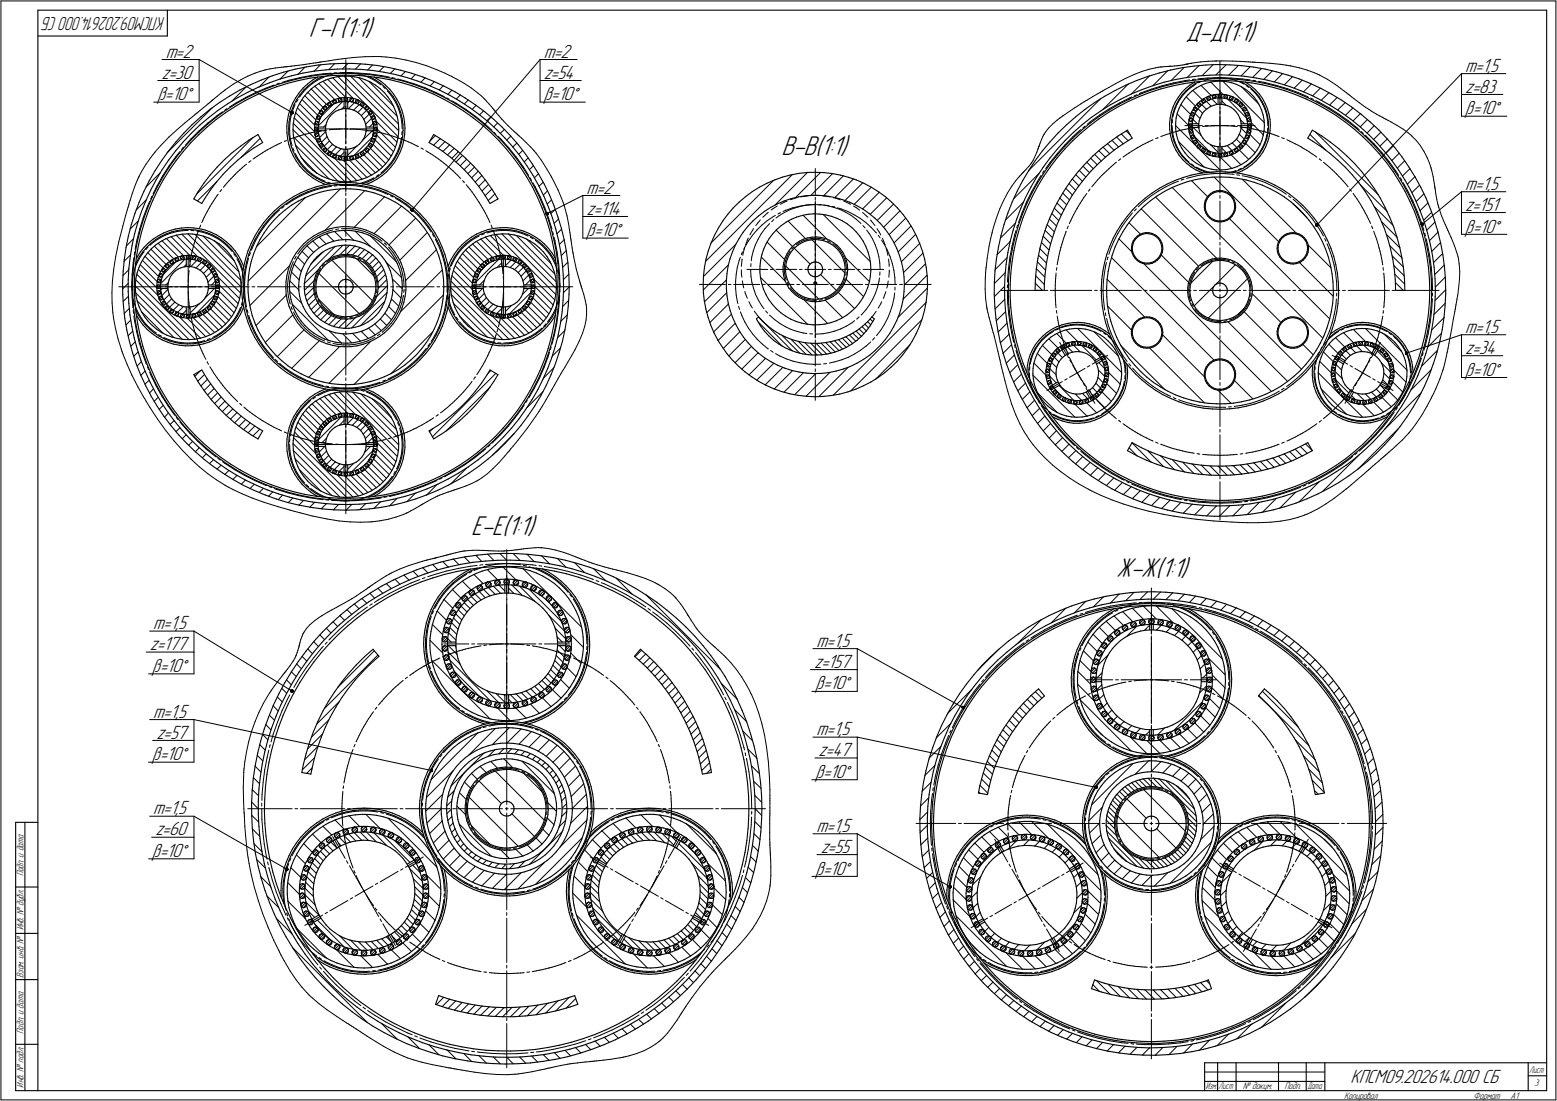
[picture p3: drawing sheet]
<svg xmlns="http://www.w3.org/2000/svg" width="842mm" height="595mm" viewBox="0 0 842 595" stroke-linecap="round" stroke-linejoin="round" font-family="sans-serif">
<defs><g id="words">
<g font-size="15.6">
<text x="167" y="20">Г-Г(1:1)</text>
<text x="641" y="22">Д-Д(1:1)</text>
<text x="423" y="84">В-В(1:1)</text>
<text x="255" y="289">Е-Е(1:1)</text>
<text x="604" y="312">Ж-Ж(1:1)</text>
</g>
<g font-size="10.9">
<text x="90" y="31">m=2</text>
<text x="294" y="31">m=2</text>
<text x="792" y="39">m=1,5</text>
<text x="87" y="42">z=30</text>
<text x="294" y="42">z=54</text>
<text x="792" y="50">z=83</text>
<text x="85" y="54">β=10°</text>
<text x="294" y="54">β=10°</text>
<text x="792" y="62">β=10°</text>
<text x="317" y="105">m=2</text>
<text x="792" y="103">m=1,5</text>
<text x="792" y="114">z=151</text>
<text x="317" y="116">z=114</text>
<text x="792" y="126">β=10°</text>
<text x="317" y="128">β=10°</text>
<text x="792" y="180">m=1,5</text>
<text x="792" y="191">z=34</text>
<text x="792" y="203">β=10°</text>
<text x="83" y="340">m=1,5</text>
<text x="81" y="351">z=177</text>
<text x="442" y="350">m=1,5</text>
<text x="82" y="363">β=10°</text>
<text x="440" y="361">z=157</text>
<text x="441" y="373">β=10°</text>
<text x="83" y="388">m=1,5</text>
<text x="85" y="399">z=57</text>
<text x="442" y="397">m=1,5</text>
<text x="82" y="411">β=10°</text>
<text x="443" y="409">z=47</text>
<text x="441" y="420">β=10°</text>
<text x="83" y="440">m=1,5</text>
<text x="442" y="450">m=1,5</text>
<text x="84" y="452">z=60</text>
<text x="444" y="461">z=55</text>
<text x="82" y="463">β=10°</text>
<text x="441" y="473">β=10°</text>
<text x="730" y="586">КПСМ09.202614.000 СБ</text>
</g>
<text font-size="10.7" x="89" y="9" transform="rotate(-180 89 9)">КПСМ09.202614.000 СБ</text>
<g font-size="5.4">
<text x="13" y="474" transform="rotate(-90 13 474)">Подп. и дата</text>
<text x="13" y="503" transform="rotate(-90 13 503)">Инв. № дубл.</text>
<text x="13" y="529" transform="rotate(-90 13 529)">Взам. инв. №</text>
<text x="13" y="559" transform="rotate(-90 13 559)">Подп. и дата</text>
<text x="13" y="588" transform="rotate(-90 13 588)">Инв. № подл.</text>
<text x="830" y="587">3</text>
<text x="672" y="589">№ докум.</text>
<text x="695" y="589">Подп.</text>
<text x="727" y="594">Копировал</text>
<text x="797" y="594">Формат</text>
<text x="817" y="594">A1</text>
</g>
<g font-size="5.3">
<text x="827" y="580">Лист</text>
<text x="652" y="589">Изм.</text>
<text x="659" y="589">Лист</text>
<text x="707" y="589">Дата</text>
</g>
</g></defs>
<g fill="none" stroke="#000" stroke-width=".59">
<path d="M20 6v584zM20 6h817zM20 19h71zM91 6v13zM837 6v584zM153 39l7-2zM160 37l6-1zM164 40l6-2zM166 36l6-1zM170 38h6zM172 35h6zM176 38l7-1z"/>
<path d="M178 35l7-1zM181 40h6zM183 37h6zM185 34h6zM187 40h6zM189 37l6 1zM191 34l7 1zM193 40h6zM195 38h7zM198 35h6zM202 38l6 1zM204 35l6 1z"/>
<path d="M208 39l6 1zM210 36l7 2zM217 38l6 2zM223 40l6 2zM627 39l6-1zM633 38l6-1zM639 37l7-1zM646 36l6-1zM652 35h7zM659 35h6zM665 35h6zM671 35l7 1z"/>
<path d="M678 36l6 1zM684 37l6 2zM690 39l7 2zM114 59l5-4zM118 60l5-4zM119 55l5-3zM122 60l6-4zM123 56l5-3zM124 52l6-3zM127 58l6-4zM128 56l5-3zM128 53l6-3z"/>
<path d="M130 49l5-3zM133 54l5-2zM133 53l6-3zM134 50l6-3zM135 46l6-3zM138 52l6-3zM139 50l5-2zM140 47l6-2zM141 43l6-2zM144 49l6-2zM144 48l6-2zM146 45l6-2z"/>
<path d="M147 41l6-2zM150 47l6-2zM150 46l6-2zM152 43l6-2zM156 45l6-1zM156 44l6-2zM157 59l-1 3zM158 41l6-1zM158 60l-1 3zM158 56l-1 3zM159 57l-1 3zM160 53l-2 3z"/>
<path d="M160 54l-1 3zM161 58l-1 3zM162 44l6-2zM162 50l-2 3zM162 51l-2 3zM162 42l6-1zM162 55l-1 3zM164 48l2-3zM164 48l-2 2zM164 53l-2 2zM164 49l3-3zM164 49l-2 2z"/>
<path d="M166 50l-2 3zM166 45l3-2zM167 46l2-2zM168 42l6-1zM168 48l3-2zM168 48l-2 2zM168 41l6-1zM169 43l3-1zM169 44l3-1zM171 46l2-1zM172 43l3-2zM173 60h1z"/>
<path d="M173 60h.1M173 45l3-2zM174 60h.1M174 41h6zM174 60h1zM174 58l2-1zM174 58l-1 2zM174 40h7zM175 58v1zM175 58v-1zM175 58h.1M175 59h.1"/>
<path d="M175 57h1zM175 59h1zM176 60l2-2zM176 60l-1 1zM176 57v1zM176 59h.1M176 43l3-1zM176 57l2-2zM176 58h1zM177 59h-1zM177 58v1zM177 56v1z"/>
<path d="M177 57h1zM177 56l1-1zM177 56h.1M178 58l1-1zM178 57h.1M178 55h1zM178 57h1zM178 55l2-1zM179 55v1zM179 56h.1M179 57h.1M179 42l3-1z"/>
<path d="M179 56v1zM179 57l2-1zM180 55v1zM180 55h.1M180 41h6zM180 56h1zM180 54l3-1zM180 54h1zM180 54v1zM181 56h.1M181 54h1zM181 56h1z"/>
<path d="M181 56l3-1zM182 54v1zM182 55h.1M182 55v1zM182 41h3zM183 53h2zM183 54v1zM183 55h1zM183 53h1zM183 53v1zM183 59h2zM184 55h2z"/>
<path d="M184 53h.1M184 55h.1M184 55h1zM184 53h1zM185 53v1zM185 54v1zM185 54h.1M185 53h2zM185 59h2zM185 41h3zM186 55h2zM186 55v4z"/>
<path d="M186 54h.1M186 54v1zM186 41h6zM186 53h1zM186 53v1zM186 55h1zM187 53h.1M187 59h2zM187 55h1zM187 53h3zM187 53h1zM188 55v-1z"/>
<path d="M188 53v1zM188 55h2zM188 55v4zM188 54h.1M188 41h4zM189 59h2zM189 54h.1M189 54v1zM189 55h1zM190 53h.1M190 53l-1 1zM190 53h2z"/>
<path d="M190 55h.1M190 53h1zM190 55l2 1zM190 55h1zM191 59l2 1zM191 53v1zM191 54h.1M191 54v1zM192 41l3 1zM192 53l2 1zM192 55h.1M192 54h1z"/>
<path d="M192 54v1zM192 55l1 1zM192 56l2 1zM192 41h7zM193 54h.1M193 56h.1M193 56h1zM193 54h1zM194 54v1zM194 55h.1M194 55v1zM194 54l2 1z"/>
<path d="M194 57l2 1zM195 42l3 1zM195 56v1zM195 57h.1M195 56l1-1zM195 56h.1M195 57h1zM196 55h.1M196 57h.1M196 58l2 1zM196 55l1 1zM196 57h1z"/>
<path d="M196 55l2 2zM197 56h.1M197 56v1zM197 59h1zM197 58v1zM198 43l2 1zM198 59h.1M198 58v-1zM198 58h-1zM198 59l1 2zM198 59h1zM198 57l2 2z"/>
<path d="M198 57l1 1zM199 41l6 1zM199 59h.1M199 58h.1M199 58v1zM199 41l1 1zM199 40l7 1zM200 60h1zM200 59l1 2zM200 44l3 2zM200 42l3 1zM201 60h.1"/>
<path d="M202 42h1zM203 46l2 2zM203 42l3 2zM203 43l3 2zM205 42l6 1zM205 48l3 2zM206 41l6 1zM206 44l2 2zM206 45l2 2zM208 50l2 2zM208 47l3 3zM208 46l3 2z"/>
<path d="M210 52l1 3zM211 50l2 2zM211 48l2 3zM211 43l6 2zM211 55l2 3zM212 42l6 2zM213 52l1 3zM213 51l2 3zM213 58l1 3zM214 40l6 2zM214 55l2 3zM215 54l1 2z"/>
<path d="M216 58l1 3zM216 56l1 4zM217 45l6 1zM217 60l1 3zM218 44l6 2zM220 42l6 2zM223 46l6 3zM224 46l6 2zM226 44l6 2zM229 49l6 2zM229 42l6 2zM230 48l5 2z"/>
<path d="M232 46l6 3zM235 51l5 3zM235 44l6 3zM235 50l6 3zM238 49l5 3zM240 54l6 3zM241 47l5 3zM241 53l6 3zM243 52l6 3zM246 57l5 3zM246 50l6 3zM247 56l5 3z"/>
<path d="M249 55l5 3zM252 53l5 4zM252 59l5 4zM254 58l5 4zM257 57l5 3zM587 59l5-4zM592 55l5-3zM595 60l6-3zM597 52l6-3zM600 59l5-3zM601 57l5-3zM603 49l6-3z"/>
<path d="M605 58l5-3zM605 56l6-2zM606 54l6-3zM609 46l6-2zM610 55l6-3zM611 54l6-3zM612 51l6-3zM615 44l6-3zM616 52l6-2zM617 51l5-2zM618 48l6-2zM621 41l6-2z"/>
<path d="M622 50l6-2zM622 49l6-2zM624 46l6-2zM628 48l6-1zM628 47l6-2zM630 44l6-1zM634 47l6-2zM634 45l7-1zM634 58l-1 3zM635 59l-1 3zM636 43l6-1zM636 55l-2 3z"/>
<path d="M636 56l-1 3zM637 53l-1 2zM638 54l-2 2zM638 58l-1 3zM639 56l-1 2zM639 50l-2 3zM639 51l-1 3zM640 45l6-1zM641 44l6-1zM641 53l-2 3zM641 48l3-2zM641 48l-2 2z"/>
<path d="M641 49l3-2zM641 49l-2 2zM642 42l6-1zM643 51l2-2zM643 51l-2 2zM644 46l2-2zM644 47l2-2zM645 49l2-1zM645 59l1 1zM646 59h-1zM646 60h.1M646 58l-1 2z"/>
<path d="M646 44h6zM646 58h1zM646 58v1zM646 45l3-1zM646 60h1zM647 58h.1M647 43h6zM647 60h.1M647 48l2-2zM647 58v1zM647 60l-1 2zM647 56l2-1z"/>
<path d="M647 56l-1 2zM647 59h1zM647 57h1zM648 59l-1 1zM648 57h.1M648 56h.1M648 56l-1 1zM648 57l1 1zM648 41h6zM648 56h1zM649 58v-1zM649 58l-2 2z"/>
<path d="M649 56h.1M649 55l2-2zM649 56v1zM649 46l3-1zM649 57h.1M650 54v1zM650 55h.1M650 54h1zM650 54h.1M650 56l2-1zM650 56l-1 2zM650 55l1 1z"/>
<path d="M651 54h.1M651 56v-1zM651 53l2-1zM651 54h1zM651 55h1zM652 54h.1M652 54v1zM652 45l3-1zM652 44h6zM652 55l2-1zM653 53v1zM653 59l1-1z"/>
<path d="M653 53h.1M653 43h6zM653 54h.1M653 52h1zM653 52v1zM653 52l2-1zM653 54h1zM654 52h.1M654 54h.1M654 54l2-1zM654 52l1 1zM654 41l7-1z"/>
<path d="M654 58l2-1zM655 53l-1 1zM655 53h.1M655 44h3zM655 51h3zM656 52v1zM656 52v-1zM656 52h.1M656 53h.1M656 57l2-1zM656 53h1zM656 53h3z"/>
<path d="M656 51h1zM657 51h.1M657 53h.1M657 51l1 1zM658 44h2zM658 52l-1 1zM658 52h.1M658 51h2zM658 56h2zM658 44h6zM659 53h2zM659 52h.1"/>
<path d="M659 53v3zM659 52v1zM659 43h6zM659 51h1zM659 51v1zM659 53h1zM660 51h.1M660 53h.1M660 56l2 1zM660 51h3zM660 51h1zM660 44h3z"/>
<path d="M661 40l6 1zM661 51v1zM661 52l-1 1zM661 53h2zM661 52h.1M661 53v3zM662 52v1zM662 52h.1M662 57h2zM662 53h1zM662 51h1zM662 51v1z"/>
<path d="M663 51l2 1zM663 53h.1M663 51h.1M663 53l2 1zM663 53h1zM663 44l3 1zM663 51l1 1zM664 52h.1M664 53h.1M664 57l2 1zM664 44h7zM665 52h2z"/>
<path d="M665 53v1zM665 54h.1M665 52h1zM665 52v1zM665 54l2 1zM665 43h6zM665 54h1zM666 52h.1M666 58l1 1zM666 54h1zM666 45l3 1zM666 52h1z"/>
<path d="M667 52v1zM667 54h.1M667 41h6zM667 53v1zM667 52l2 2zM667 55l2 1zM667 59l2 2zM668 54v1zM668 55h.1M668 54h1zM668 54h.1M668 55l1 1z"/>
<path d="M669 54h.1M669 56v-1zM669 46l2 1zM669 56l2 2zM669 54h1zM669 54l2 1zM669 55h1zM670 54v1zM670 55h.1M670 57h.1M670 56v1zM670 57l1 1z"/>
<path d="M671 56h.1M671 56h-1zM671 44l6 1zM671 58l1 1zM671 44l1 1zM671 58v-1zM671 55l2 2zM671 56h1zM671 47l3 1zM671 43l7 1zM671 57h.1M672 56h.1"/>
<path d="M672 45l3 1zM672 59v1zM672 57h.1M672 56v1zM672 59l1 2zM672 58h1zM672 58v1zM672 60h1zM673 60h.1M673 58h.1M673 57l1 2zM673 41l6 1z"/>
<path d="M673 60h1zM673 58h1zM674 44v1zM674 48l2 2zM674 58v1zM674 59v1zM674 59h.1M674 59l1 2zM674 45l3 2zM675 46l2 2zM676 50l2 2zM677 47l2 2z"/>
<path d="M677 45l6 1zM677 48l2 2zM678 44l6 1zM678 52l2 2zM679 49l2 2zM679 50l2 2zM679 42l7 1zM680 54l1 3zM681 52l2 3zM681 51l2 2zM681 57l1 3zM682 60l1 2z"/>
<path d="M683 55l1 2zM683 53l1 3zM683 46l6 1zM684 45l6 1zM684 57l1 3zM684 56l1 3zM685 59l1 3zM686 43l6 2zM689 47l6 2zM690 46l6 2zM692 45l6 2zM695 49l6 2z"/>
<path d="M696 48l6 2zM697 41l6 2zM698 47l5 2zM701 51l5 3zM702 50l5 3zM703 43l6 2zM703 49l6 2zM706 54l6 2zM707 53l6 3zM709 45l6 3zM709 51l6 3zM712 56l5 3z"/>
<path d="M713 56l5 3zM715 48l5 3zM715 54l5 3zM717 59l6 3zM718 59l6 3zM720 51l6 3zM720 57l6 4zM726 54l5 4zM731 58l5 4zM95 77l-4 5zM99 77l-4 4zM99 72l-4 5z"/>
<path d="M103 77l-4 5zM103 76l5-5zM103 76l-4 4zM103 72l5-4zM103 72l-4 5zM104 67l5-4zM104 67l-5 5zM108 73l4-4zM108 73l-5 4zM108 71l4-4zM108 68l5-4zM109 63l5-4z"/>
<path d="M112 69l5-4zM112 67l5-4zM113 64l5-4zM117 65l5-4zM117 63l5-3zM122 61l5-3zM130 79l5-3zM135 76l5-3zM137 80l5-3zM140 73l2 4zM155 68v4zM155 72l1 3z"/>
<path d="M155 65v3zM156 75v3zM156 62l-1 3zM156 69v4zM156 78l1 3zM156 73l1 3zM156 66v3zM157 76v3zM157 63l-1 3zM157 79l2 3zM158 70l1 3zM159 67l-1 3z"/>
<path d="M159 73v3zM159 64v3zM159 76l1 3zM160 61l-1 3zM160 79l1 3zM170 69v1zM170 70h.1M170 69v2zM170 71l1 3zM170 67h1zM170 70l1 1zM170 73h.1"/>
<path d="M170 67v2zM170 73l1 1zM171 66h.1M171 66l-1 1zM171 67h.1M171 69h.1M171 69h-1zM171 74v2zM171 72h.1M171 72l-1 1zM171 74h.1M171 71h.1"/>
<path d="M171 67l1 1zM171 64l-1 3zM171 66h1zM171 72h1zM171 63v1zM171 76h.1M171 76l1 2zM171 64h1zM171 74h1zM171 71l1-1zM171 69h1zM171 75h1z"/>
<path d="M171 75v1zM171 76l1 1zM172 63h.1M172 63h-1zM172 68v-1zM172 66h.1M172 72h.1M172 64v1zM172 62l-1 2zM172 69v1zM172 74v-1zM172 77h.1"/>
<path d="M172 75h.1M172 70v2zM172 63h1zM172 70h.1M172 71h4zM172 69h4zM172 72v1zM172 68v2zM172 65l1-1zM172 72l1 2zM172 67h.1M172 66v1z"/>
<path d="M172 75h1zM172 73h.1M172 78l2 2zM172 77h1zM173 65l-1 3zM173 63h.1M173 74l1 2zM173 60v1zM173 61h.1M173 78v1zM173 79h.1M173 75h.1"/>
<path d="M173 61l1 1zM173 79l1 1zM173 60l-1 2zM173 64h.1M173 63v1zM173 76v1zM173 75v1zM173 78h.1M174 78h.1M173 63v2zM174 62h.1M174 80h.1"/>
<path d="M174 76l1 2zM174 62l1-1zM174 80l1-1zM174 78h1zM175 61l-2 2zM175 60v1zM175 78v1zM175 61h.1M175 79h.1M175 78l1 2zM176 70v2zM176 68v2z"/>
<path d="M176 72l1 2zM177 66l-1 2zM177 74l1 1zM177 64v2zM178 75l1 2zM179 63l-2 1zM179 77l1 1zM180 61l1-1zM180 61l-1 2zM180 78l2 1zM181 60l2-1zM182 79l2 1z"/>
<path d="M191 80l2-1zM193 60l1 1zM193 79l1-1zM194 61l1 2zM195 63l2 1zM196 76l-2 2zM197 64v2zM197 75l-1 1zM197 66l1 2zM198 73l-1 2zM198 68v2zM198 71v2z"/>
<path d="M198 70v1zM198 69h4zM198 71h4zM199 61l2 2zM199 79h.1M199 61h.1M199 79h1zM199 61l1 1zM200 78h.1M200 78l-1 1zM200 60h.1M200 60l-1 1z"/>
<path d="M200 78l-2 2zM200 79v1zM200 62h.1M200 78h1zM200 80l1-1zM200 62h1zM201 63v2zM201 78h.1M201 76l-1 2zM201 80l-2 2zM201 76h.1M201 63v1z"/>
<path d="M201 75v1zM201 64h.1M201 76v1zM201 60v1zM201 63h1zM201 63h.1M201 79h.1M201 64l1 1zM201 61v1zM201 78v1zM201 75h1zM201 75h.1"/>
<path d="M201 61h.1M201 65l1 2zM201 77h1zM201 61l2 2zM202 74l-1 2zM202 63h.1M202 73h.1M202 67h.1M202 65h.1M202 75h.1M202 73v1zM202 66v1z"/>
<path d="M202 67v3zM202 72v2zM202 77h1zM202 67l1 1zM202 78l-1 2zM202 70v2zM202 72h1zM202 72v1zM202 70h.1M202 74h1zM202 70l1 1zM202 66h1z"/>
<path d="M202 66h.1M202 65l1-1zM202 69h1zM202 69v1zM202 63h1zM202 75h1zM203 74h.1M203 68h.1M203 63v2zM203 72h.1M203 71h.1M203 69h.1"/>
<path d="M203 63v1zM203 76v1zM203 75v1zM203 66h.1M203 64h.1M203 68v-1zM203 71h1zM203 76l-1 2zM203 74l1-1zM203 72h1zM203 69h1zM203 66h1z"/>
<path d="M203 65l1 2zM204 72v1zM204 73h.1M204 67h-1zM204 66v1zM204 73l-1 3zM204 69v1zM204 67v3zM204 70v1zM204 70h.1M204 71v2zM214 61l1 2z"/>
<path d="M214 78l-1 3zM215 63v4zM215 75l-1 3zM215 67l1 3zM216 72l-1 3zM216 70v2zM217 61l1 3zM217 77l-1 3zM218 64v3zM218 79l-2 3zM218 74l-1 3zM218 67v3z"/>
<path d="M218 70v4zM218 63l1 3zM218 76v3zM219 66v3zM219 73l-1 3zM219 69v4zM232 77l3 2zM235 73l3 2zM235 73l-3 4zM235 79l4 3zM238 75l5 3zM243 78l4 4z"/>
<path d="M251 60l5 4zM256 64l5 3zM257 63l5 4zM259 62l5 4zM261 67l4 5zM262 67l4 4zM262 60l5 5zM264 66l5 4zM265 72l5 4zM266 71l5 5zM267 65l5 4zM269 70l4 5z"/>
<path d="M270 76l4 5zM271 76l4 4zM272 69l4 4zM273 75l4 4zM276 73l4 5zM277 79l4 5zM280 78l4 5zM568 77l-4 5zM572 72l5-5zM572 72l-4 5zM576 79l-4 5zM576 76l5-4z"/>
<path d="M576 76l-4 5zM577 67l5-4zM580 76l5-4zM580 76l-4 5zM580 75l5-5zM580 75l-4 4zM581 72l4-5zM582 63l5-4zM585 72l4-4zM585 70l5-4zM585 67l5-4zM589 68l5-4z"/>
<path d="M590 66l5-3zM590 63l5-3zM594 64l6-3zM595 63l5-4zM600 61l5-3zM600 77l5-4zM605 73l5-3zM607 78l5-3zM610 70l2 5zM633 67v3zM633 70v3zM633 64v3z"/>
<path d="M633 73l1 3zM633 61v3zM634 68v3zM634 76l1 3zM634 65v3zM634 71v3zM634 74l1 3zM634 62v3zM635 79l1 2zM635 77l1 2zM636 67v2zM636 69v3z"/>
<path d="M636 64v3zM636 72l1 3zM636 79l2 3zM637 61l-1 3zM637 75l1 3zM638 78l1 2zM643 68v1zM643 67v3zM643 67v1zM643 70v2zM643 69h1zM643 65v2z"/>
<path d="M643 65h.1M643 71h.1M643 67h1zM643 67h.1M643 71l1 1zM643 64h1zM643 64v1zM643 65l1 1zM643 72l1 2zM643 70h1zM643 70v1zM644 69h.1"/>
<path d="M644 72h.1M644 63l-1 2zM644 64h.1M644 66h.1M644 67h.1M644 70h.1M644 62h.1M644 62v1zM644 72h1zM644 74v1zM644 74l1 2zM644 69l1-1z"/>
<path d="M644 75h1zM644 67h1zM644 73h1zM644 73v1zM644 61h1zM644 61v1zM644 66h1zM644 64h1zM644 70h1zM644 63h1zM645 60l-1 3zM645 67v1z"/>
<path d="M645 75h.1M645 73h.1M645 64h.1M645 68v2zM645 61h.1M645 68h.1M645 70v1zM645 69h3zM645 67h3zM645 66v2zM645 70v3zM645 63h1z"/>
<path d="M645 71v1zM645 65v1zM645 64v1zM645 71h.1M645 73h1zM645 75h1zM645 76l2 2zM645 64v2zM645 61h1zM645 73l1 2zM645 77h1zM646 73v1z"/>
<path d="M646 76l-1 1zM646 61v1zM646 77v1zM646 62v1zM646 74h.1M646 76h.1M646 62h.1M646 74v1zM646 62l-1 2zM646 78h1zM646 76h1zM646 75l2 2z"/>
<path d="M647 78l1 2zM647 78v-1zM647 76h.1M647 76l1 1zM648 77l1 1zM648 77h-1zM648 79v1zM648 80h.1M648 78v1zM648 78h.1M648 78h1zM648 67v2z"/>
<path d="M648 69l1 2zM649 65l-1 2zM649 78h.1M649 71v2zM649 78l2 2zM649 63v2zM649 78v1zM649 80h.1M649 73l2 2zM649 79v1zM650 62l-1 1zM651 75l1 1z"/>
<path d="M651 80l2 1zM651 60l2-1zM651 60l-1 2zM652 76l1 1zM653 77l2 1zM655 78l2 1zM657 79h2zM659 79v4zM659 79h2zM661 79v4zM661 79h2zM663 79l2-1z"/>
<path d="M665 78l1-1zM666 77l2-1zM669 61l1 1zM669 75l-1 1zM669 79l2-1zM670 62l1 2zM670 73l-1 2zM670 79v1zM670 80h.1M670 80h1zM670 78h1zM670 78v1z"/>
<path d="M671 64v2zM671 71l-1 2zM671 78h.1M671 66v2zM671 69v2zM671 67h4zM671 69h4zM671 68v1zM671 78l1 1zM672 79h.1M672 79v1zM672 77h.1"/>
<path d="M672 77l1 1zM672 76h1zM672 76v1zM672 76l-1 2zM673 78h.1M673 76h.1M673 78h1zM673 61l1 2zM673 76h1zM673 78l-1 2zM674 74l-2 2zM674 74v1z"/>
<path d="M674 62h.1M674 62v1zM674 74h.1M674 76v1zM674 75h.1M674 61h.1M674 61v1zM674 77v1zM674 73h1zM674 73v1zM674 63h1zM674 63l1 3z"/>
<path d="M674 77h.1M674 75h1zM674 72v2zM674 61h1zM675 71h.1M675 71v1zM675 65h.1M675 63h.1M675 66v2zM675 73h.1M675 64v1zM675 70l-1 2z"/>
<path d="M675 68v2zM675 75h.1M675 70h.1M675 70v1zM675 68h.1M675 65v1zM675 76l-2 2zM675 72h.1M675 67h.1M675 67v1zM675 68v1zM675 64h1z"/>
<path d="M675 64h.1M675 63v-1zM675 61h.1M675 73l1 1zM675 66h1zM675 72h1zM675 70h1zM675 61l1 2zM675 69h1zM675 61l1 1zM675 67h1zM676 74l-1 1z"/>
<path d="M676 74h.1M676 64h.1M676 62h-1zM676 66v-1zM676 74l-1 2zM676 69h.1M676 72h.1M676 70h.1M676 67h.1M676 63l1 3zM676 70v1zM676 64v1z"/>
<path d="M676 71v3zM676 71v1zM676 67l1 1zM676 65h.1M677 66v2zM677 68l-1 1zM677 69l-1 2zM677 68h.1M677 68v1zM681 79l-1 2zM682 76l-1 3zM683 62l1 3z"/>
<path d="M683 73l-1 3zM684 65v3zM684 70l-1 3zM684 68v2zM684 78l-1 3zM685 79l-2 3zM685 60l1 3zM685 75l-1 3zM686 77l-1 2zM686 63v3zM686 72l-1 3zM686 69v3z"/>
<path d="M686 66v3zM686 62l1 3zM686 74v3zM687 71l-1 3zM687 65v3zM687 68v3zM707 75l3 1zM710 70l5 3zM710 70l-3 5zM710 76l5 3zM715 79l4 4zM715 73l4 4z"/>
<path d="M719 77l5 3zM723 62l5 4zM724 62l5 4zM726 61l5 4zM728 66l5 4zM729 66l5 3zM731 65l5 3zM733 70l4 4zM734 69l4 5zM736 68l4 5zM736 62l5 4zM737 74l5 4z"/>
<path d="M738 74l5 4zM740 73l5 4zM741 66l5 4zM742 78l4 5zM743 78l4 5zM745 77l4 5zM746 70l4 5zM750 75l4 5zM754 80l4 5zM81 98l-3 5zM84 92l-3 6zM84 97l-2 6z"/>
<path d="M87 87l-3 5zM88 92l-4 5zM88 96l-3 5zM88 97l-3 6zM91 82l-4 5zM91 86l-3 6zM92 90l-4 6zM92 92l-4 5zM95 81l-4 5zM95 85l-3 5zM95 87l-3 5zM99 82l-4 5z"/>
<path d="M99 80l-4 5zM110 99l-3 5zM114 95l-4 4zM117 98l-3 5zM117 90l-3 5zM121 94l-4 4zM121 86l5-4zM121 86l-4 4zM124 90l5-3zM124 90l-3 4zM126 82l4-3zM129 87l4-4z"/>
<path d="M133 83l4-3zM157 81l2 3zM159 84l1 3zM159 82l1 3zM160 85l2 3zM160 87l2 3zM161 82l2 3zM162 88l2 2zM162 90l2 2zM163 85l2 2zM164 90l2 2zM164 92l3 2z"/>
<path d="M165 87l2 3zM166 92l2 2zM167 90l2 2zM167 94l2 2zM168 94l3 2zM169 92l2 2zM169 96l3 2zM171 96l3 2zM171 94l3 1zM172 98l3 1zM174 80l1 2zM174 98l3 1z"/>
<path d="M174 95l3 1zM175 81h.1M175 81v1zM175 80v1zM175 80h.1M175 100l4-1zM175 82h1zM175 99l1 1zM175 82l2 2zM175 80h1zM176 82h.1M176 80h.1"/>
<path d="M176 80l2 2zM176 80l1 1zM177 81l-1 1zM177 81h.1M177 96l3 1zM177 99h1zM177 83v1zM177 84l2 1zM177 84h1zM177 82v1zM178 82h.1M178 82h-1z"/>
<path d="M178 84h.1M178 82l2 1zM178 82h1zM178 84h1zM179 82v1zM179 83h.1M179 83v1zM179 85l2 1zM179 99h5zM180 83l2 1zM180 85h.1M180 97l3 1z"/>
<path d="M180 84v1zM180 85h1zM180 84l1-1zM180 84h.1M181 85h.1M181 83v1zM181 85h1zM181 84h1zM181 86h3zM182 84h.1M182 84h2zM182 84v1z"/>
<path d="M183 85v1zM183 100h4zM183 98h3zM183 86h.1M183 85l1-1zM183 85h.1M183 86h1zM184 80l1 1zM184 84h.1M184 86l2 1zM184 99h4zM184 86h.1"/>
<path d="M184 84l2 1zM184 84l1 1zM185 85h.1M185 86h-1zM185 85v1zM185 81h2zM186 81v4zM186 86h.1M186 98h3zM186 86l1 1zM186 85v1zM186 87h3z"/>
<path d="M186 85h3zM187 85h.1M187 85h-1zM187 87h.1M187 85h1zM187 87l1-1zM187 100h5zM187 81l2-1zM188 85h.1M188 85v1zM188 81v4zM188 86h.1"/>
<path d="M188 99h5zM189 85l2-1zM189 87l2-1zM189 98h3zM189 80h2zM189 86h.1M189 85v1zM189 86h1zM189 85l1-1zM189 85h.1M190 86h1zM190 84h1z"/>
<path d="M191 86h.1M191 84v1zM191 84l2-1zM191 86h2zM191 85h.1M191 85v1zM192 100h4zM192 84v1zM192 85h1zM192 98l3-1zM192 84h1zM192 84h.1"/>
<path d="M193 99h4zM193 85v1zM193 83l2-1zM193 84v-1zM193 86l1-1zM193 86l2-2zM193 83l1 1zM194 84h.1M194 85h.1M194 84v1zM195 82l2-1zM195 83v1z"/>
<path d="M195 83h.1M195 84h1zM195 97l3-1zM195 82h1zM195 82v1zM195 84l2-1zM196 84h.1M196 99l3-1zM196 82h1zM196 84h1zM197 82v1zM197 81l1-1z"/>
<path d="M197 99l4 1zM197 83h.1M197 83v1zM197 81h.1M197 83l2-1zM197 81l1 1zM198 82h.1M198 80h.1M198 80l-1 1zM198 100l3-2zM198 82h1zM198 80h1z"/>
<path d="M198 96l3-1zM199 82h.1M199 80h.1M199 98l3-1zM199 80v1zM199 81v1zM201 98l3-1zM201 95l3-2zM202 97l3-2zM204 93l2-2zM204 97l3-2zM205 95l2-2z"/>
<path d="M206 91l2-2zM207 95l2-2zM207 93l3-2zM210 86l-2 3zM211 90l-2 3zM212 88l-2 3zM212 84l-2 2zM213 81l-1 3zM213 88l-2 2zM213 86l-1 2zM215 85l-2 3zM215 83l-2 3z"/>
<path d="M216 80l-1 3zM216 82l-1 3zM239 82l5 3zM244 85l4 4zM247 82l5 3zM248 89l4 3zM252 85l4 4zM252 92l3 5zM255 97l4 4zM256 89l4 5zM260 94l3 4zM263 98l3 5z"/>
<path d="M274 81l4 5zM275 80l4 5zM278 86l4 5zM279 85l4 5zM281 84l4 5zM282 91l3 5zM283 90l3 6zM284 83l4 6zM285 96l3 5zM285 89l3 6zM286 96l3 5zM288 89l3 5z"/>
<path d="M288 95l3 5zM291 94l3 6zM294 100l3 5zM415 99l4-2zM419 97l4-1zM423 96l5-1zM428 95l4-1zM432 94l5-1zM437 93h4zM441 93h5zM446 93l4 1zM450 94l5 1z"/>
<path d="M455 95l4 1zM459 96l4 1zM463 97l4 2zM467 99l4 2zM553 98l-3 5zM556 92l-3 6zM560 87l-4 5zM561 96l-3 5zM561 99l-3 5zM564 82l-4 5zM564 91l-3 5zM564 94l-3 5z"/>
<path d="M564 95l-3 6zM568 85l-4 6zM568 89l-4 5zM568 90l-4 5zM572 85l-4 5zM572 81l-4 4zM572 84l-4 5zM576 81l-4 4zM580 97l-4 5zM583 93l-3 4zM586 97l-3 4zM587 88l-4 5z"/>
<path d="M590 92l4-4zM590 92l-4 5zM591 84l5-4zM591 84l-4 4zM594 88l4-4zM596 80l4-3zM598 84l5-3zM603 81l4-3zM631 100l4-2zM635 98l5-2zM636 81l2 3zM638 82l1 2z"/>
<path d="M638 84l2 2zM638 100l4-2zM639 80l2 3zM639 84l2 3zM640 86l2 2zM640 96l4-1zM641 83l2 2zM641 87l3 2zM642 88l2 2zM642 98l5-1zM643 85l2 2zM644 89l2 1z"/>
<path d="M644 95l5-1zM644 90l3 2zM645 87l2 1zM646 90l3 2zM647 97l4-1zM647 92l3 1zM647 88l3 2zM648 80l2 2zM648 80h1zM649 92l2 1zM649 94l4-1zM650 93h.1"/>
<path d="M650 90l2 1zM650 81v1zM650 82l2 1zM650 81h.1M650 82h.1M650 81v-1zM650 80h1zM650 82h1zM651 80h1zM651 82h1zM651 96h5zM651 93h2z"/>
<path d="M652 80v1zM652 81v1zM652 81h.1M652 83l2 1zM652 91h3zM653 81l2 1zM653 83h.1M653 82v1zM653 83v1zM653 82h1zM653 82h.1M653 93h5z"/>
<path d="M653 84h1zM654 82h.1M654 84v-1zM654 82h1zM654 84l3 1zM655 82v1zM655 82l2 1zM655 83h-1zM655 91l3 1zM656 83v1zM656 84h.1M656 96h4z"/>
<path d="M656 83h.1M656 84l1 1zM656 83h1zM657 85h2zM657 85v-1zM657 83h2zM657 83h.1M657 83h1zM658 84h-1zM658 83v1zM658 92h3zM658 93h5z"/>
<path d="M659 84h.1M659 83h.1M659 83v1zM659 85h2zM659 84v1zM659 83h2zM659 83h1zM659 85h1zM660 83h.1M660 85h.1M660 96h5zM660 83l1 1z"/>
<path d="M661 84l-1 1zM661 84h.1M661 92h3zM661 83l2-1zM661 85l3-1zM662 84h.1M662 83v1zM662 84l1 1zM662 83h1zM662 83h.1M663 85v-1zM663 93h4z"/>
<path d="M663 83h.1M663 84h1zM663 83h1zM663 82h3zM664 92l2-1zM664 84h2zM664 83v1zM664 84h.1M665 83h.1M665 96h5zM665 82h1zM665 82v1z"/>
<path d="M665 83l1 1zM666 82h.1M666 82l2-1zM666 84v-1zM666 84l2-1zM666 82h1zM666 91l3-1zM667 82h.1M667 83h-1zM667 93l3-1zM667 82v1zM667 93l5 1z"/>
<path d="M668 81l1-2zM668 81h.1M668 82h.1M668 83l2-2zM668 80h1zM668 80v1zM668 82h1zM669 80h.1M669 82h.1M669 90l3-1zM669 93l3-1zM669 80l1 1z"/>
<path d="M670 96l4 1zM670 81l-1 1zM670 81h.1M670 92l2-1zM670 81l2-1zM671 80h.1M671 80h1zM672 89l2-2zM672 94l4 1zM672 92l3-1zM672 91l3-2zM674 97l4 2z"/>
<path d="M674 87l2-2zM675 91l2-2zM675 89l2-2zM676 95l5 1zM677 89l2-2zM677 87l2-2zM678 83l-2 2zM678 99l5 1zM680 81l-2 2zM681 96l4 2zM681 83l-2 2zM681 85l-2 2z"/>
<path d="M683 81l-2 2zM683 82l-2 3zM685 98l5 2zM719 83l4 4zM723 87l5 3zM724 80l4 4zM728 90l3 5zM728 84l5 4zM731 95l4 4zM733 88l3 5zM735 99l3 5zM736 93l4 4z"/>
<path d="M740 97l3 5zM746 83l4 5zM747 83l4 4zM749 82l4 5zM750 88l3 5zM751 87l3 6zM753 87l3 5zM753 93l4 5zM754 93l4 5zM756 92l4 5zM757 98l3 5zM758 98l3 5z"/>
<path d="M758 85l4 5zM760 97l3 6zM762 90l3 6zM765 96l3 5zM73 115l-2 6zM75 109l-2 6zM77 114l-2 6zM78 118l-2 6zM78 103l-3 6zM78 120l-2 6zM79 108l-2 6zM80 112l-2 6z"/>
<path d="M80 114l-2 6zM82 103l-3 5zM82 107l-2 5zM83 108l-3 6zM85 101l-3 6zM85 103l-2 5zM105 108l4 2zM107 104l-2 4zM111 107l-2 3zM114 103l-3 4zM145 119l-2 3zM145 117l-2 3z"/>
<path d="M148 119l-3 3zM148 115l3-2zM148 115l-3 4zM148 114l4-3zM148 114l-3 3zM151 116l3-3zM151 116l-3 3zM151 113l4-3zM152 111l3-2zM154 113l4-2zM155 110l3-2zM155 109l4-3z"/>
<path d="M158 111l3-2zM158 108l4-3zM159 106l4-2zM161 109l4-2zM162 105l4-1zM163 104l4-2zM165 107l4-2zM166 104l4-2zM167 102l4-1zM169 105l4-1zM170 102l4-1zM171 101l4-1z"/>
<path d="M173 104l4-1zM174 101l5-1zM177 103l4-1zM179 100h4zM181 102h5zM186 102h4zM190 102h4zM194 102l4 1zM196 100l4 1zM198 103l4 1zM200 101l4 1zM201 100l4 2z"/>
<path d="M202 104l4 2zM204 102l4 2zM205 102l4 1zM206 106l4 1zM208 104l4 2zM209 103l4 2zM210 107l4 2zM212 106l4 2zM213 105l4 2zM214 109l3 3zM216 108l4 2zM217 107l4 3z"/>
<path d="M217 112l4 2zM220 110l3 3zM221 110l3 3zM221 114l3 3zM223 113l3 3zM224 117l3 3zM224 113l3 3zM226 116l3 3zM227 116l3 3zM229 119l3 4zM230 119l3 3zM259 101l3 4z"/>
<path d="M262 105l3 5zM265 110l4-2zM266 103l3 5zM288 101l3 6zM289 101l3 6zM291 107l2 5zM291 100l3 6zM292 107l2 5zM293 112l2 6zM294 106l3 6zM294 112l2 6zM295 118l2 6z"/>
<path d="M296 118l2 6zM297 112l2 6zM297 105l3 6zM299 118l2 6zM300 111l2 6zM302 117l2 6zM391 119l-2 4zM394 116l-3 3zM397 112l3-3zM397 112l-3 4zM400 109l3-3zM403 106l4-2z"/>
<path d="M407 104l4-3zM407 119l3-2zM407 119l-3 3zM410 117l3-3zM411 101l4-2zM413 114l4-2zM417 112l3-2zM420 110l4-1zM424 109l4-2zM428 107l4-1zM428 119l3-2zM431 117l3-1z"/>
<path d="M432 106h4zM434 116h3zM436 106h4zM437 116h3zM440 106h4zM440 116h3zM443 116h4zM444 106h4zM447 116l3 1zM448 106l4 1zM450 117l3 1zM452 107l4 1z"/>
<path d="M453 118l3 1zM456 119l2 2zM456 108l4 1zM460 109l3 2zM463 111l4 2zM467 113l3 2zM470 115l3 3zM471 101l4 3zM473 118l3 3zM475 104l4 2zM479 106l3 3zM482 109l3 4z"/>
<path d="M485 113l3 3zM488 116l3 4zM491 120l3 3zM545 115l-2 6zM547 109l-2 6zM550 118l-2 6zM550 103l-3 6zM552 113l-2 5zM553 116l-2 6zM553 117l-2 6zM555 107l-3 6zM555 110l-2 6z"/>
<path d="M556 112l-3 5zM558 101l-3 6zM558 104l-3 6zM558 106l-2 6zM561 101l-3 5zM568 117l-2 6zM570 112l-2 5zM573 107l-3 5zM574 116l-2 5zM576 102l-3 5zM577 111l-3 5zM580 106l-3 5z"/>
<path d="M583 101l-3 5zM610 117l-3 4zM612 118l-2 4zM613 113l-3 4zM616 115l3-4zM616 115l-4 3zM616 110l3-3zM616 110l-3 3zM619 111l3-3zM619 107l4-3zM622 108l4-2zM623 104l4-2z"/>
<path d="M626 106l4-3zM627 102l4-2zM630 103l4-2zM634 101l4-1zM651 112l1 2zM651 110v2zM652 114v1zM652 109l-1 1zM652 111v2zM652 113v1zM652 109v2zM652 115l1 2z"/>
<path d="M652 114l1 2zM653 107l-1 2zM653 108l-1 1zM653 116l1 1zM653 117l1 1zM654 107l-1 1zM654 106l1-1zM654 106l-1 1zM654 117l1 1zM654 118l2 1zM655 105l1-1zM655 105l-1 2z"/>
<path d="M655 118l2 1zM656 119l1 1zM656 104h2zM656 104l2-1zM657 119h1zM657 120h2zM658 104h1zM658 103h2zM658 119h2zM659 120h1zM659 104h2zM660 103h1z"/>
<path d="M660 119h2zM660 120h2zM661 104h1zM661 103l2 1zM662 119h1zM662 120l2-1zM662 104l2 1zM663 104h1zM663 119l2-1zM664 119l1-1zM664 105l1 1zM664 104l2 1z"/>
<path d="M665 118l1-1zM665 106l1 1zM666 105l1 2zM666 107l1 1zM667 115l-1 2zM667 107l1 1zM667 108l1 2zM667 114v1zM668 110v2zM668 108v2zM668 112l-1 2zM668 112h.1"/>
<path d="M668 114l-1 1zM668 112v2zM683 100l4 2zM687 102l4 2zM690 100l4 2zM691 104l4 3zM694 102l3 3zM695 107l3 2zM697 105l4 3zM698 109l4 3zM701 108l4 3zM702 112l3 3z"/>
<path d="M705 111l3 3zM705 115l3 4zM708 114l3 4zM708 119l3 4zM711 118l2 4zM738 104l3 4zM741 108l3 5zM743 102l3 5zM744 113l3 5zM746 107l3 5zM747 118l2 6zM749 112l3 5z"/>
<path d="M752 117l2 6zM760 103l3 6zM761 103l3 6zM763 109l2 6zM763 103l3 5zM764 109l2 5zM765 115l2 5zM766 108l2 6zM766 114l2 6zM768 114l2 6zM768 101l3 6zM770 120l2 6z"/>
<path d="M771 107l3 6zM774 113l2 6zM776 119l2 6zM68 134l-1 6zM69 128l-1 6zM70 139v6zM71 121l-2 7zM71 133l-1 6zM73 126l-2 7zM73 136l-1 7zM74 138l-1 6zM74 139v1z"/>
<path d="M74 130l-1 6zM75 120l-2 6zM75 132l-1 6zM75 139l-1 3zM76 124l-2 6zM76 136l-2 3zM76 126l-1 6zM77 136l-2 3zM78 134l-2 2zM78 139l-2 3zM79 134l3-3zM79 134l-2 2z"/>
<path d="M80 137l-2 2zM80 131l3-2zM80 131l-2 3zM82 131l2-2zM82 134l2-2zM82 134l-2 3zM83 129l3-2zM84 129l3-1zM84 132l3-1zM86 127l3-1zM87 131l3-2zM87 128l3-2z"/>
<path d="M89 126l3-1zM90 129l3-1zM90 126l3-1zM92 125l3-1zM93 128l3-1zM93 125h3zM95 140h.1M95 140l2-1zM95 124l3-1zM95 139h1zM95 139v1zM96 127h3z"/>
<path d="M96 139h.1M96 125l3-1zM96 139l1 1zM97 140h.1M97 139l2-1zM98 139v1zM98 139v-1zM98 139h.1M98 140h.1M98 123h3zM98 138h1zM99 127l3-1z"/>
<path d="M99 138v1zM99 139h1zM99 124h4zM99 138h3zM100 140h-1zM100 139v1zM101 139h.1M101 139v1zM101 138h1zM101 138v1zM101 140h1zM101 123h4z"/>
<path d="M102 138h.1M102 140h.1M102 126h2zM102 140h2zM102 138h1zM102 140l1-1zM103 124h3zM103 138v1zM103 139h.1M103 138h2zM104 139v1zM104 126l3 1z"/>
<path d="M104 139h.1M104 140h1zM104 138h1zM104 138v1zM105 123l3 1zM105 138h.1M105 138l3 1zM105 138l1 1zM106 124l3 1zM106 139v1zM106 140h.1M107 127l3 1z"/>
<path d="M107 140l1-1zM107 140h.1M108 139h.1M108 139l2 1zM108 124h3zM108 139l1 1zM109 140h.1M109 125l3 1zM110 128l3 1zM111 124l3 2zM112 126l3 1zM113 129l3 1z"/>
<path d="M114 126l3 1zM115 127l3 2zM116 130l2 2zM117 127l3 2zM118 129l3 1zM118 132l3 2zM120 129l3 2zM121 130l2 3zM121 134l2 2zM123 131l2 2zM123 136l2 2zM123 133l2 2z"/>
<path d="M125 133l2 2zM125 138l2 3zM125 135l2 2zM127 135l2 3zM127 137l2 3zM129 138l1 3zM133 140l-1 4zM134 136l-1 4zM135 137l-2 4zM136 132l-2 4zM136 133l-1 4zM137 137l-1 4z"/>
<path d="M138 128l-2 4zM138 129l-2 4zM139 133l-2 4zM140 124l-2 4zM140 126l-2 3zM141 129l-2 4zM143 120l-3 4zM143 122l-3 4zM143 126l-2 3zM145 122l-2 4zM158 140l-1 3zM160 137l-2 3z"/>
<path d="M162 134l-2 3zM162 137l-2 3zM164 135l-2 2zM164 132l3-2zM164 132l-2 2zM166 133l3-2zM166 133l-2 2zM167 130l2-2zM168 138l-2 2zM169 131l2-2zM169 128l3-2zM170 136l2-2z"/>
<path d="M170 136l-2 2zM171 129l3-2zM172 139l2-2zM172 139l-2 2zM172 134l3-1zM172 126l3-1zM174 137l2-2zM174 127l3-1zM175 133l2-2zM175 125l3-1zM176 135l2-1zM177 126l3-1z"/>
<path d="M177 131l3-1zM178 140l3-1zM178 134l3-1zM178 124l4-1zM180 130h3zM180 125h4zM181 139l2-1zM181 133h3zM182 123h3zM182 140l2-1zM183 138h2zM183 130h3z"/>
<path d="M184 125l3-1zM184 133h3zM184 139h3zM185 123h3zM185 138l3-1zM186 130h3zM187 133h2zM187 139h2zM187 124l3 1zM188 137l2 1zM188 123h4zM189 130h3z"/>
<path d="M189 139h2zM189 133h3zM190 125h3zM190 138h3zM191 139l3 1zM192 123h3zM192 130l3 1zM192 133l3 1zM193 138l2 1zM193 125l3 1zM195 134l2 1zM195 131l2 1z"/>
<path d="M195 139l2 2zM195 123l3 1zM196 126l3 1zM197 135l3 1zM197 132l3 1zM198 124l3 2zM199 127l3 1zM200 136l2 2zM200 133l2 2zM201 126l3 1zM202 138l2 2zM202 128l3 2z"/>
<path d="M202 135l3 2zM204 140l1 2zM204 127l3 2zM205 137l2 2zM205 130l2 2zM207 139l1 2zM207 129l2 2zM207 132l3 2zM209 131l3 3zM210 134l2 3zM212 134l2 2zM212 137l1 3z"/>
<path d="M213 140l2 2zM214 136l1 3zM215 139l2 3zM227 120l3 3zM230 123l2 4zM232 127l2 4zM232 123l2 3zM233 122l2 4zM234 131l2 3zM234 126l2 4zM235 126l2 4zM236 134l1 4z"/>
<path d="M236 130l2 4zM237 138l2 4zM237 130l2 4zM238 134l2 4zM239 134l2 4zM240 138l1 4zM241 138l1 4zM246 137l-2 3zM246 139l-2 3zM248 136l-2 3zM248 135l-2 2zM248 139l-1 3z"/>
<path d="M250 134l2-2zM250 134l-2 2zM250 132l2-2zM250 132l-2 3zM250 137l-2 2zM252 132l3-2zM252 135l3-2zM252 135l-2 2zM252 130l3-2zM255 130l2-2zM255 133l2-2zM255 128l3-2z"/>
<path d="M257 131l3-2zM257 128l3-1zM258 126l3-1zM260 129l3-1zM260 127l3-2zM261 125l3-1zM263 128l3-1zM263 125h3zM264 124l3-1zM265 140h.1M266 139h.1M266 139l-1 1z"/>
<path d="M266 127h3zM266 139h2zM266 139h1zM266 125l3-1zM267 139v1zM267 140h.1M267 123h3zM268 139v1zM268 139l3-1zM268 139l1-1zM268 139h.1M268 140h1z"/>
<path d="M269 127l3-1zM269 138h.1M269 138l1 1zM269 124h4zM270 139h.1M270 140h.1M270 139v1zM270 123h4zM271 138h2zM271 139h.1M271 139l1 1zM272 138h.1"/>
<path d="M272 138l-1 1zM272 140h.1M272 126h3zM272 140h2zM272 138h1zM272 140h1zM273 138h.1M273 124h3zM273 138h2zM273 138v1zM273 139v1zM273 139h.1"/>
<path d="M274 123h3zM274 139l1 1zM275 139h-1zM275 140h.1M275 138h1zM275 138v1zM275 126l3 1zM275 138l3 1zM276 138h.1M276 138v1zM276 124l3 1zM276 139v1z"/>
<path d="M276 140h.1M277 123l3 1zM278 140v-1zM278 140h-1zM278 139l2 1zM278 127l3 1zM278 139h1zM279 139v1zM279 125l3 1zM279 140h.1M280 140l2 1zM280 124l3 1z"/>
<path d="M281 128l3 1zM282 126l3 1zM283 125l3 1zM284 129l3 1zM285 127l3 1zM286 126l3 2zM287 130l2 2zM288 128l3 2zM289 128l3 2zM289 132l3 2zM291 130l2 2zM292 134l2 2z"/>
<path d="M292 130l2 2zM293 132l3 3zM294 136l2 3zM294 132l3 2zM296 135l2 2zM296 139l1 2zM297 134l2 3zM297 124l2 6zM298 137l1 3zM298 124l2 6zM299 130l1 6zM299 137l1 3z"/>
<path d="M299 140l2 3zM300 130l1 6zM300 136l1 7zM301 124l1 6zM301 136l1 6zM302 130l1 6zM303 136l1 6zM304 123l1 7zM305 130l1 6zM306 136l1 6zM383 136l-1 4zM385 131l-2 5z"/>
<path d="M386 127l-1 4zM389 123l-3 4zM395 140l-1 4zM396 136l-1 4zM398 132l-2 4zM400 129l-2 3zM402 126l-2 3zM404 122l-2 4zM412 137l-1 4zM413 135l-1 2zM414 132l-1 3zM416 129l-2 3z"/>
<path d="M418 126l-2 3zM420 124l3-2zM420 124l-2 2zM423 122l2-2zM425 139l-1 3zM425 120l3-1zM426 137l-1 2zM426 140l-1 2zM427 135l-1 2zM427 137l-1 3zM428 135l-1 2zM428 133l2-1z"/>
<path d="M428 133l-1 2zM430 134l2-2zM430 134l-2 1zM430 132l2-2zM432 132l2-1zM432 130l3-1zM434 131l2-1zM435 129h2zM436 130h2zM437 129l2-1zM438 130l3-1zM439 128h3z"/>
<path d="M441 129l2 1zM442 128h2zM443 130h2zM444 128l2 1zM445 130l2 1zM446 129l3 1zM447 131l2 1zM449 130l2 1zM449 132l2 1zM451 131l2 2zM451 133l2 2zM453 133l1 1z"/>
<path d="M453 135l1 2zM454 134l2 2zM454 137l2 2zM456 139v2zM456 136l1 3zM457 139l1 2zM458 121l3 2zM461 123l2 2zM463 125l2 3zM465 128l2 2zM467 130l1 3zM468 133l1 3z"/>
<path d="M469 136l1 3zM470 139l1 3zM476 121l3 3zM479 124l2 3zM481 127l2 4zM483 131l2 3zM485 134l1 4zM486 138l2 4zM494 123l2 5zM496 128l1 4zM497 132l2 4zM499 136l1 4z"/>
<path d="M540 134l-1 6zM541 127l-1 7zM543 121l-2 6zM545 137l-1 6zM546 130l-1 7zM547 140l-1 6zM548 134l-1 6zM548 124l-2 6zM548 135l-1 6zM549 128l-1 6zM550 129l-2 6zM551 122l-2 6z"/>
<path d="M551 123l-1 6zM561 140l-1 5zM563 134l-2 6zM564 128l-1 6zM566 123l-2 5zM567 137l-1 6zM568 132l-1 5zM570 126l-2 6zM572 121l-2 5zM599 137l-2 5zM600 133l-1 4zM602 138l-2 4z"/>
<path d="M602 129l-2 4zM603 134l-1 4zM604 125l-2 4zM605 129l-2 5zM607 121l-3 4zM607 125l-2 4zM610 122l-3 3zM612 133v2zM612 135v2zM612 132v1zM612 137l1 1zM612 134v2z"/>
<path d="M612 136l1 1zM613 132l-1 2zM613 130l-1 2zM613 137l1 2zM613 138l1 2zM613 131v1zM614 139l1 1zM614 129l-1 1zM614 140l1 1zM614 129l-1 2zM615 140l1 1zM615 128l2-1z"/>
<path d="M615 128l-1 1zM617 127h1zM617 127l1-1zM618 127l2-1zM618 126h2zM620 126h1zM621 126l2 1zM621 126h2zM623 127h1zM623 126l2 1zM624 127l1 1zM625 127h.1"/>
<path d="M625 128l1 1zM625 127l2 1zM626 129l1 1zM627 128l1 2zM627 139l-1 2zM627 130l1 2zM627 138l-1 1zM628 130v1zM628 132v1zM628 137l-1 1zM628 138l-1 1zM628 133v2z"/>
<path d="M628 135v2zM628 131l1 2zM629 136l-1 2zM629 133v2zM629 135v1zM656 140h2zM658 140h2zM660 140h3zM663 140h2zM691 134v2zM691 133v1zM691 136v2z"/>
<path d="M691 134v1zM691 135l1 2zM691 131v2zM691 138l1 1zM691 132v2zM692 137v1zM692 131l-1 1zM692 129l-1 2zM692 139l1 1zM692 138l1 2zM693 129l1-1zM693 129l-1 2z"/>
<path d="M693 128l2-1zM693 128l-1 1zM693 140l2 1zM694 128l2-1zM695 127l1-1zM696 127l1-1zM696 126h2zM697 126h2zM698 126h1zM699 126h1zM699 126h2zM700 126l2 1z"/>
<path d="M701 126h2zM702 127h1zM703 126l1 1zM703 127l2 1zM704 127l1 1zM705 128l1 2zM706 139l-1 1zM706 130l1 1zM706 139l-1 2zM706 138v1zM707 131v2zM707 138l-1 1z"/>
<path d="M707 136l-1 2zM707 133v1zM707 134v2zM707 131l1 2zM707 136v2zM708 133v2zM708 135l-1 1zM711 123l2 3zM713 126l2 5zM713 122l3 4zM715 131l2 4zM716 126l2 4z"/>
<path d="M717 135l1 4zM718 130l2 4zM718 139l2 4zM720 134l1 5zM721 139l1 4zM749 124l2 5zM751 129l1 6zM752 135l1 5zM754 123l2 5zM756 128l1 6zM757 134l1 6zM758 140l1 5z"/>
<path d="M767 120l2 6zM768 120l2 6zM769 126l2 6zM770 126l2 6zM771 132l1 6zM772 132l1 6zM772 138l1 7zM772 126l2 6zM773 138l1 7zM774 132l1 6zM775 138l1 6zM778 125l1 6z"/>
<path d="M779 131l1 7zM780 138l1 6zM66 153v6zM66 159l1 7zM67 147l-1 6zM67 140v7zM69 151v7zM69 158l1 6zM70 145l-1 6zM72 155v6zM72 149v6zM72 143v6z"/>
<path d="M73 157v6zM73 150v7zM73 144v6zM73 154v3zM73 157l1 3zM73 151v3zM74 160v3zM74 142l-1 1zM74 147l-1 4zM75 145l-1 2zM76 142l-1 3zM85 155v1z"/>
<path d="M85 155v2zM85 155h.1M85 157v2zM85 156h1zM85 152v3zM85 158h.1M85 152h.1M85 154h1zM85 154v1zM85 158l1 1zM85 151h1zM85 151v1z"/>
<path d="M85 152l1 1zM85 157h1zM85 157v1zM85 159l1 3zM86 156h.1M86 159h.1M86 150l-1 2zM86 151h.1M86 153h.1M86 154h.1M86 157h.1M86 159h1z"/>
<path d="M86 149h.1M86 149v1zM86 156h1zM86 154h1zM86 157h1zM86 148h1zM86 148v1zM86 153h1zM86 151h1zM86 148v2zM86 150h1zM87 154v1z"/>
<path d="M87 151v1zM87 154v2zM87 156v2zM87 156h4zM87 154h4zM87 155v1zM87 157v1zM87 148h.1M87 158v1zM87 150h1zM87 158h.1M87 152v1z"/>
<path d="M87 152h.1M87 152v2zM87 158l1 3zM87 148h1zM87 146l1 1zM88 146h-1zM88 146l-2 2zM88 147h.1M88 148v1zM88 150l-1 2zM88 145h.1M88 145v1z"/>
<path d="M88 149v1zM88 149h.1M88 147h1zM88 145h1zM89 148l-1 2zM89 147h.1M89 145v1zM89 144l2-2zM89 144l-1 2zM89 146h.1M89 144h1zM89 146v1z"/>
<path d="M90 144v1zM90 143h.1M90 143l-1 1zM90 146l-1 2zM90 145h1zM90 143h1zM91 145v-1zM91 143h.1M91 155v2zM91 142l2-1zM91 153v2zM91 157v2z"/>
<path d="M91 143v1zM91 151v2zM91 159l1 2zM91 144h.1M92 144l1-1zM92 144l-2 2zM92 141v1zM92 142h.1M92 150l-1 1zM92 141h1zM92 141h.1M92 142l1 1z"/>
<path d="M93 141l2-1zM93 141h.1M93 143h.1M93 141h1zM93 148l-1 2zM93 143l2-2zM94 141v1zM94 142l-1 1zM94 142h.1M95 147l1-2zM95 147l-2 1zM95 140v1z"/>
<path d="M95 141h.1M95 141h2zM95 141h1zM96 141h.1M96 145h2zM97 140l-1 1zM97 141l2-1zM98 145l2-1zM98 140h1zM99 140h.1M99 140h3zM100 144h2z"/>
<path d="M101 140v4zM102 144h1zM103 140v4zM103 144l2 1zM104 140l2 1zM105 140h.1M105 145h2zM105 140h1zM106 141h2zM107 140v1zM107 145l2 1zM107 141h.1"/>
<path d="M107 141h1zM108 141l2 1zM108 141h1zM109 146l1 2zM109 141h.1M109 140v1zM110 141v1zM110 142h.1M110 140l2 1zM110 142l2 2zM110 148l1 1zM110 141h.1"/>
<path d="M110 142l1 1zM110 141h1zM111 143h.1M111 149l1 2zM111 141h1zM111 143l1-1zM112 141v1zM112 144l1 1zM112 142h.1M112 141l2 2zM112 151l1 2zM112 144h.1"/>
<path d="M112 158l-1 2zM112 143v1zM113 153v2zM113 143h.1M113 143h-1zM113 157l-1 1zM113 154h4zM113 156h4zM113 155v2zM113 145h.1M113 143h1zM113 145l2 2z"/>
<path d="M113 145l1-1zM114 143h.1M114 143l1 2zM114 143v1zM114 146v1zM114 144h.1M114 146l1-1zM114 146h.1M114 147h1zM115 147l1 2zM115 147h.1M115 145h.1"/>
<path d="M115 147h1zM115 145l2 2zM115 145h1zM116 149v2zM116 149h.1M116 149v1zM116 148h.1M116 148v1zM116 145v1zM116 150h1zM116 146v1zM116 146h.1"/>
<path d="M116 151l1 3zM116 148h1zM116 158v2zM117 158h.1M117 158v1zM117 152v1zM117 150h.1M117 151v1zM117 147l1 2zM117 154v2zM117 156l-1 2zM117 157h.1"/>
<path d="M117 157v1zM117 155v1zM117 153h.1M117 159h.1M117 154h.1M117 154v1zM117 156h.1M117 151h1zM117 151h.1M117 150v-1zM117 148h.1M117 153h1z"/>
<path d="M117 159h1zM117 157h1zM117 156h1zM117 148l1 1zM117 154h1zM118 151h.1M118 149h-1zM118 149v2zM118 153h.1M118 156h.1M118 159h.1M118 157v1z"/>
<path d="M118 154h.1M118 158h.1M118 156l1-1zM118 151l1 3zM118 151v1zM118 158v1zM118 154l1 1zM118 152v1zM118 158v3zM119 156l-1 2zM119 154v2zM119 155h.1"/>
<path d="M127 141l1 3zM128 144l1 3zM129 140l1 3zM129 147l1 3zM130 150v3zM130 159l-1 3zM130 156v3zM130 153v3zM130 143l1 3zM130 141l2 3zM131 157v4zM131 153v4z"/>
<path d="M131 148v5zM132 154v5zM132 144l-1 4zM132 159v4zM132 150v4zM133 146l-1 4zM133 141v5zM134 154v4zM134 158l1 4zM134 150v4zM135 145l-1 5zM136 141l-1 4z"/>
<path d="M155 156v3zM155 152v4zM155 159v3zM155 149v3zM156 146l-1 3zM157 156v3zM157 152v4zM157 159v3zM157 143l-1 3zM157 149v3zM158 146l-1 3zM159 143l-1 3z"/>
<path d="M160 140l-1 3zM162 154v3zM162 157v3zM162 151v3zM162 148v3zM163 146l-1 2zM165 153v3zM165 156v3zM165 143l-2 3zM165 159l1 3zM165 151v2zM166 148l-1 3z"/>
<path d="M166 140l-1 3zM167 145l-1 3zM168 143l-1 2zM170 154v2zM170 156v2zM170 141l-2 2zM170 158l1 3zM170 151v3zM171 149l-1 2zM171 156v2zM171 153v3zM171 158l1 2z"/>
<path d="M171 151v2zM172 147l-1 2zM172 149l-1 2zM173 145l-1 2zM173 147l-1 2zM174 145l-1 2zM175 143l1-2zM175 143l-2 2zM176 143l2-1zM176 143l-2 2zM176 141l2-1zM178 142l2-2z"/>
<path d="M180 140h2zM183 155v1zM183 154v1zM183 156l1 1zM184 153l-1 1zM184 157l1 1zM184 152l1-1zM184 152v1zM185 158l1 1zM185 151h1zM186 159h1zM186 151h2z"/>
<path d="M187 159h1zM188 151h1zM188 159l1-1zM189 151l1 1zM189 158h1zM190 152v1zM190 153l1 1zM191 157l-1 1zM191 154v1zM191 156v1zM191 155v1zM194 140l2 1z"/>
<path d="M196 141l2 2zM197 141l2 1zM198 143l1 1zM199 142l1 2zM199 144l2 2zM200 144l2 2zM201 146l1 2zM202 148l1 2zM202 146l1 2zM203 150v3zM203 158l-1 3zM203 148l1 2z"/>
<path d="M203 153v2zM203 156v2zM203 155v1zM204 150v3zM204 158v2zM204 153l1 2zM205 155l-1 3zM205 155h.1M205 142l2 2zM207 144l1 3zM208 147l1 3zM208 141l2 3z"/>
<path d="M209 150v2zM209 158v3zM209 152l1 3zM210 156l-1 2zM210 155v1zM210 144l1 2zM211 146l1 3zM212 149v3zM212 159l-1 3zM212 152l1 3zM213 156l-1 3zM213 155v1z"/>
<path d="M215 142l1 4zM216 146l1 3zM217 149v3zM217 142l1 3zM217 152l1 3zM218 157l-1 3zM218 155v2zM218 145l1 3zM219 148v4zM219 152l1 3zM220 157l-1 3zM220 155v2z"/>
<path d="M239 142v5zM239 147l1 4zM240 151v4zM240 157v5zM240 155v2zM241 142l1 4zM242 146v5zM242 142l1 4zM242 151v4zM242 156v5zM242 155v1zM243 143l-1 1z"/>
<path d="M243 146v5zM243 145v1zM243 151v4zM243 160v4zM243 155v5zM243 155h.1M244 154v3zM244 157v3zM244 151v3zM244 140l-1 3zM244 142l-1 3zM245 148l-1 3z"/>
<path d="M246 145l-1 3zM247 142l-1 3zM255 155l1 1zM255 154v2zM255 155h.1M255 156l1 3zM256 156h.1M256 152h.1M256 158h.1M256 158v1zM256 152l-1 2zM256 152v1z"/>
<path d="M256 154h.1M256 154l-1 1zM256 159l1 2zM256 151h.1M256 151v1zM256 157h.1M256 157v1zM256 156h1zM256 159h1zM256 151h1zM256 153h1zM256 149v3z"/>
<path d="M256 154h1zM256 157h1zM257 149h.1M257 149v1zM257 159h.1M257 156h.1M257 153h.1M257 154h.1M257 148h.1M257 148v1zM257 151h.1M257 157h.1"/>
<path d="M257 150h1zM257 151l1 1zM257 154v1zM257 147l-1 2zM257 154v2zM257 156l1 3zM257 156h4zM257 154h4zM257 148h1zM257 155v1zM257 157l1 1zM258 150h.1"/>
<path d="M258 158l-1 1zM258 152l-1 2zM258 152l-1 1zM258 152h.1M258 158h.1M258 159v2zM258 148h.1M258 146v1zM258 150v-1zM258 146h.1M258 150v2zM258 147h1z"/>
<path d="M258 148l1 1zM258 145h1zM258 145v1zM258 145l-1 2zM259 149h-1zM259 147h.1M259 145h1zM259 148l-1 2zM259 147h1zM260 145v1zM260 146h.1M260 144h.1"/>
<path d="M260 146v1zM260 143l2-1zM260 143l-2 2zM260 143h1zM260 143v1zM260 144l1 1zM260 146l-1 2zM261 145h.1M261 143h.1M261 145l1-1zM261 143h1zM261 155l1 2z"/>
<path d="M261 153v2zM262 157v2zM262 143h.1M262 142l2-2zM262 151l-1 2zM262 144l2-1zM262 144l-2 2zM262 143v1zM262 144h.1M262 159l1 2zM262 141l1 1zM263 142h.1"/>
<path d="M263 150l-1 1zM263 141h.1M263 141h-1zM263 142v1zM263 141h1zM263 143h1zM264 143l2-1zM264 148l1-1zM264 148l-1 2zM264 140l2-1zM264 141h.1M264 142v1z"/>
<path d="M264 141v1zM264 142h.1M265 147l2-1zM265 140l1 1zM266 141h.1M266 142l2-1zM266 141h1zM267 146l1-1zM267 141h.1M267 140v1zM268 141l2-1zM268 145l2-1z"/>
<path d="M269 140h.1M269 140h1zM270 140h2zM270 144h2zM271 140v4zM272 144h2zM273 140v4zM274 144l2 1zM274 140l3 1zM275 140h1zM276 145h2zM277 141h2z"/>
<path d="M277 140l1 1zM278 141h.1M278 145l1 1zM278 141h1zM279 141h.1M279 141l2 1zM279 146l2 2zM279 140v1zM280 141v1zM280 142h1zM281 141h.1M281 141h-1z"/>
<path d="M281 148l1 1zM281 142l1 2zM281 142v1zM281 141h1zM281 143h1zM282 141h.1M282 143v-1zM282 149l1 2zM282 141l2 1zM282 141v1zM282 142h.1M282 144l2 2z"/>
<path d="M283 151v2zM283 159l-1 1zM283 144h.1M283 143v1zM283 144v1zM283 153v2zM283 143h1zM283 143h.1M283 157v2zM283 154h4zM283 156h4zM283 155v2z"/>
<path d="M283 145h1zM284 143h.1M284 142l1 2zM284 146l1 1zM284 145v-1zM284 143h1zM285 143v1zM285 146v1zM285 144h-1zM285 146v-1zM285 146h.1M285 147h.1"/>
<path d="M285 147l1 2zM285 147h1zM285 145h1zM285 144l2 2zM286 145h.1M286 147h.1M286 149h.1M286 149l1 1zM286 149l1 3zM286 145l1 1zM286 148h1zM286 148v1z"/>
<path d="M287 150h.1M287 146l-1 1zM287 146h.1M287 146l1 2zM287 152v2zM287 148h1zM287 158l-1 2zM287 152v1zM287 151v1zM287 150h1zM287 158h.1M287 158v1z"/>
<path d="M287 154v2zM287 153h1zM287 156v2zM287 155l1 1zM287 157h1zM287 157v1zM287 159h1zM288 154h.1M288 154l-1 1zM288 156h.1M288 151h.1M288 151h-1z"/>
<path d="M288 150v-1zM288 148h.1M288 153h.1M288 159h.1M288 157h.1M288 148v1zM288 148l1 3zM288 154h1zM288 151h1zM288 149h.1M288 153h1zM288 156h1z"/>
<path d="M288 159h1zM288 157l1 1zM289 154h.1M289 151h.1M289 151v2zM289 156v-1zM289 158h.1M289 151v1zM289 154v1zM289 152v1zM289 158v1zM289 158v2z"/>
<path d="M289 153v2zM289 155h.1M289 155v3zM297 141l2 3zM299 144l1 3zM300 147l1 3zM301 159l-1 3zM301 150v3zM301 143v6zM301 156v3zM301 153v3zM301 149v6z"/>
<path d="M301 158v6zM301 155v3zM302 142v7zM302 149v6zM302 155v6zM304 142l1 7zM305 149v6zM305 156v6zM305 155v1zM307 142l1 7zM308 149v6zM308 159l-1 6z"/>
<path d="M308 155v4zM380 154v4zM380 158l1 5zM380 149v5zM381 145l-1 4zM382 140l-1 5zM393 152v4zM393 156v4zM393 148v4zM393 160l1 4zM394 144l-1 4zM411 147v3z"/>
<path d="M411 144v3zM411 150l1 3zM411 141v3zM412 153l1 3zM413 156l1 3zM414 159l2 3zM424 144v3zM424 147v2zM424 149v2zM424 142v2zM424 151l1 3zM425 146v3z"/>
<path d="M425 144v2zM425 149l1 2zM425 142v2zM425 154l2 2zM426 151l1 2zM427 156l1 2zM427 153l1 2zM428 155l1 2zM428 158l2 1zM429 157l2 1zM430 159l2 2zM431 158l2 2z"/>
<path d="M433 160l2 1zM437 146v1zM437 145v1zM437 147l1 1zM437 144v1zM438 148l1 1zM438 143l1-1zM438 143l-1 1zM439 149h1zM439 142h1zM440 149l1 1zM440 142h1z"/>
<path d="M440 153h.1M440 153l1 1zM441 154h.1M441 152h.1M441 152l-1 1zM441 150h1zM441 152l1 1zM441 142h2zM442 153h.1M442 153l-1 1zM442 150l1-1zM443 142h1z"/>
<path d="M443 149l1-1zM444 142v1zM444 143l1 1zM445 147l-1 1zM445 144v2zM445 146v1zM445 146h.1M449 160l2-2zM451 158l1-1zM452 159l2-2zM454 155l-2 2zM455 153l-1 2z"/>
<path d="M456 155l-2 2zM456 151l-1 2zM456 141l1 2zM457 149l-1 2zM457 153l-1 2zM457 143v3zM457 146v3zM457 146h.1M458 151l-1 2zM458 141v2zM458 148v3zM458 143v3z"/>
<path d="M458 146v2zM458 146h.1M468 158l-1 3zM469 155l-1 3zM470 152l-1 3zM471 149l-1 3zM471 142v4zM471 146v3zM471 146h.1M488 142v4zM488 146l1 4zM489 150v4z"/>
<path d="M489 157v5zM489 154v3zM500 140l1 5zM501 145v4zM501 159v4zM501 149l1 5zM502 154l-1 5zM502 154h.1M538 159v7zM538 153v6zM538 146v7zM539 140l-1 6z"/>
<path d="M543 155v7zM544 149l-1 6zM544 143v6zM545 158l1 7zM545 152v6zM546 146l-1 6zM546 154v6zM547 148l-1 6zM547 141v7zM560 157h5zM560 151v6zM560 145v6z"/>
<path d="M565 154v3zM565 148v6zM566 143l-1 5zM596 156v4zM596 151v5zM596 147v4zM597 142l-1 5zM599 156v4zM599 151v5zM599 147v4zM600 142l-1 5zM615 141l2 1z"/>
<path d="M616 141l1 1zM617 142h1zM617 142h2zM618 142l2 1zM619 142h2zM620 143h1zM621 142h1zM621 143l2-1zM622 142l2-1zM623 142h2zM624 141h1zM625 142l1-1z"/>
<path d="M625 141l1-2zM642 156v2zM642 158l1 2zM643 153l-1 3zM643 151v2zM644 158v2zM644 155v3zM644 160v2zM644 153v2zM644 149l-1 2zM645 151l-1 2zM646 147l-2 2z"/>
<path d="M646 149l-1 2zM647 147l-1 2zM647 145l2-2zM647 145l-1 2zM649 145l2-1zM649 145l-2 2zM649 143l2-1zM651 144l2-2zM651 142l2-1zM653 142l2-1zM653 141l3-1zM655 141h2z"/>
<path d="M656 157v1zM656 156v1zM656 158l1 1zM656 155v1zM657 159v1zM657 154l1-1zM657 154l-1 1zM657 141h3zM658 153h1zM659 153h1zM660 141h2zM660 153h1z"/>
<path d="M661 153l1 1zM662 141h2zM662 154l1 1zM663 155l1 1zM663 159v1zM664 156v1zM664 158l-1 1zM664 157v1zM664 141l2 1zM665 140l3 1zM666 142l2 1zM668 141l2 1z"/>
<path d="M668 143l2 2zM670 142l2 2zM670 145l2 1zM672 144l1 2zM672 146l1 2zM673 146l2 2zM673 148l2 2zM675 150v2zM675 148l1 2zM675 152l1 3zM676 150l1 2zM676 155v2z"/>
<path d="M676 158v3zM676 157v1zM677 152v3zM677 160l-1 2zM677 155v2zM677 157v3zM677 157h.1M695 141l1 1zM696 142h2zM696 142l2 1zM698 142h1zM698 143h1z"/>
<path d="M699 142h2zM699 143l2-1zM701 142h1zM701 142h2zM702 142l1-1zM703 142h.1M703 141l2-1zM703 142l2-1zM720 143v5zM720 148l1 4zM721 152v5zM721 160v4z"/>
<path d="M721 157v3zM722 143l1 5zM723 148l1 4zM724 152v5zM724 159v5zM724 157v2zM753 140l1 6zM754 146l1 5zM755 151v6zM755 157h5zM759 145l1 6zM760 151v6z"/>
<path d="M773 145v6zM773 151v6zM773 157v6zM773 157h.1M774 145v6zM774 151v6zM774 157v3zM776 144v7zM776 151v6zM776 157v3zM781 144l1 7zM782 151v6z"/>
<path d="M782 159v6zM782 157v2zM67 166v6zM67 172l2 6zM69 178l1 7zM70 164v6zM70 170l1 6zM71 176l2 7zM72 161v7zM72 168l1 6zM73 163l1 6zM73 174l1 6z"/>
<path d="M73 167l2 3zM74 169l1 6zM74 170l1 3zM74 163l1 3zM74 180l2 6zM75 175l1 6zM75 170l2 3zM75 166l2 3zM75 173l2 3zM77 173l1 2zM77 169l1 2zM77 176l3 2z"/>
<path d="M78 171l2 3zM78 175l3 3zM80 178l2 2zM80 174l2 2zM81 178l2 2zM82 176l3 2zM83 180l3 2zM85 178l2 2zM86 161v1zM86 162h1zM86 162l1 2zM86 161l1-1z"/>
<path d="M86 161h.1M87 162h.1M87 160h.1M87 160h1zM87 162h1zM87 164l2 2zM87 180l3 1zM87 164l1 1zM88 160v1zM88 163l-1 1zM88 165h.1M88 161l1 2z"/>
<path d="M88 161h.1M88 163h.1M88 161v1zM88 165h1zM88 163h1zM89 166l1 2zM89 163l1 1zM89 163h.1M89 164v1zM89 163v1zM89 164h.1M89 166v1z"/>
<path d="M89 167h1zM90 166h-1zM90 166v-1zM90 167h.1M90 165h1zM90 164l2 2zM90 168l2 1zM90 167h1zM91 165v1zM91 166h.1M91 167h.1M91 166v1z"/>
<path d="M92 166l1 1zM92 168v1zM92 168h.1M92 169h.1M92 168v-1zM92 169l2 1zM92 161l1 1zM92 167h1zM92 169h1zM93 167h.1M93 169h1zM93 162l2 1z"/>
<path d="M93 167l2 2zM93 167l1 1zM94 168v1zM94 168h.1M94 170l2 1zM95 170h.1M95 169v1zM95 163l1 2zM95 170v1zM95 169h1zM95 169h.1M95 169h3z"/>
<path d="M95 171h1zM96 169h.1M96 171v-1zM96 169h1zM96 165h2zM96 171l3 1zM97 169v1zM97 170h-1zM98 169l2 1zM98 171h.1M98 171v1zM98 170h.1"/>
<path d="M98 170v1zM98 172h1zM98 165l2 1zM98 170h1zM99 172h.1M99 172h2zM99 170h.1M99 172l1-1zM99 170l1 1zM100 171h.1M100 170h2zM100 166h2z"/>
<path d="M101 166v4zM101 171v1zM101 171h.1M101 172h.1M101 172h3zM101 170h1zM101 170v1zM101 172h1zM102 170h.1M102 166h2zM102 170h2zM102 172h.1"/>
<path d="M102 170l1 1zM103 171l-1 1zM103 171h.1M103 166v4zM104 172l2-1zM104 166l2-1zM104 171h.1M104 170v1zM104 171l1 1zM104 170l2-1zM104 170h1zM104 170h.1"/>
<path d="M105 172h.1M105 170h.1M105 172l1-1zM105 170h1zM106 165l1-1zM106 170v1zM106 171h.1M106 171h2zM106 169l2-1zM107 170h.1M107 170v1zM107 169h1z"/>
<path d="M107 169v1zM107 171h1zM107 164l2-1zM108 169h.1M108 171h.1M108 169h1zM108 171l2-1zM108 168l2-1zM109 169v1zM109 170l-1 1zM109 170h.1M110 168v1z"/>
<path d="M110 168h.1M110 169h.1M110 167h1zM110 167v1zM110 169h1zM110 162l-1 1zM110 170l2-2zM110 167l2-1zM111 167h.1M111 169h.1M111 167l1 1zM111 160l-1 2z"/>
<path d="M112 168l-1 1zM112 168h.1M112 166v1zM112 167h.1M112 167h1zM112 168l2-1zM112 166l1-1zM112 166h.1M113 167h.1M113 165h.1M113 167h1zM113 165l1 1z"/>
<path d="M114 164l-2 2zM114 166h.1M114 166v1zM114 164h.1M114 163h1zM114 163v1zM114 165h1zM115 163h.1M115 162l-1 2zM115 165h1zM115 163h1zM116 165v-1z"/>
<path d="M116 161v1zM116 161h.1M116 165l-2 2zM116 160l-1 2zM116 163v1zM116 162h.1M116 160h1zM116 160v1zM116 164h.1M116 162h1zM117 160h.1M117 162h.1"/>
<path d="M117 163l-1 2zM117 179l2-2zM117 160v1zM117 161h1zM118 161l-1 1zM118 161l-1 2zM119 177l3-2zM122 180l2-2zM122 178l2-2zM124 173l-2 2zM126 171l-2 2zM126 175l-2 3z"/>
<path d="M127 174l-3 2zM127 168l-1 3zM128 171l-1 3zM128 173l-2 2zM129 165l-2 3zM129 162v3zM130 168l-2 3zM130 170l-2 3zM131 161l1 5zM131 165l-1 3zM131 164v1zM131 167l-1 3z"/>
<path d="M132 166l1 4zM132 166l-1 1zM132 163l1 4zM133 170l1 4zM133 167l1 4zM134 174l2 4zM134 171l2 4zM135 162v4zM135 166l1 5zM136 175l1 4zM136 178l2 4zM136 171l2 3z"/>
<path d="M137 179l2 4zM138 174l2 4zM140 178l2 4zM155 162l1 4zM156 166l2 3zM157 162l1 3zM158 169l1 3zM158 165l2 3zM159 172l2 2zM160 168l1 3zM161 174l2 3zM161 171l2 2z"/>
<path d="M162 160l1 3zM163 163l1 3zM163 173l2 3zM163 177l2 2zM164 166l1 2zM165 176l2 2zM165 168l2 3zM165 179l3 2zM166 162v2zM166 164l2 3zM167 171l2 2zM167 178l3 2z"/>
<path d="M168 167l1 2zM169 173l2 2zM169 169l2 2zM171 161l1 2zM171 175l2 2zM171 171l2 2zM172 163l1 2zM172 160l1 2zM173 162l1 2zM173 165l1 2zM173 173l3 1zM173 177l3 1z"/>
<path d="M174 164l1 2zM174 167l2 2zM175 166l2 2zM176 174l2 2zM176 178l3 1zM176 169l2 1zM177 168l2 1zM178 176l3 1zM178 170l2 1zM179 179l3 1zM179 169l2 1zM180 171l3 1z"/>
<path d="M181 177h2zM181 170l2 1zM182 180h2zM183 172h2zM183 171h3zM183 177h3zM185 172h2zM186 171h2zM186 177h3zM187 172h3zM188 171h2zM189 177h2z"/>
<path d="M190 172h2zM190 171l3-1zM191 177l3-1zM192 172l2-1zM193 170l2-1zM193 180l3-1zM194 176l3-1zM194 171l3-1zM195 169l2-1zM196 179l3-1zM197 168l1-1zM197 170l2-2z"/>
<path d="M197 175l2-1zM199 178l2-2zM199 174l2-2zM200 165l-2 2zM200 166l-1 2zM201 163l-1 2zM201 176l3-2zM201 172l2-1zM202 165l-2 1zM202 161l-1 2zM203 162l-1 3zM204 174l2-2z"/>
<path d="M204 160l-1 2zM205 168l-2 3zM206 179l2-2zM207 166l-2 2zM208 170l-2 2zM208 164l-1 2zM208 180l2-2zM209 161l-1 3zM209 168l-1 2zM210 175l-2 2zM210 165l-1 3zM211 162l-1 3z"/>
<path d="M212 172l-2 3zM213 175l-3 3zM214 169l-2 3zM214 172l-1 3zM215 166l-1 3zM216 170l-2 2zM216 163l-1 3zM217 160l-1 3zM217 166l-1 4zM218 163l-1 3zM219 160l-1 3zM235 178l-2 4z"/>
<path d="M237 174l-2 4zM238 177l-2 4zM238 170l-1 4zM239 166l-1 4zM239 176l-2 4zM239 173l-1 4zM240 162l-1 4zM241 169l-2 4zM241 172l-2 4zM241 165v4zM242 168l-1 4zM242 161l-1 4z"/>
<path d="M242 166l2 3zM243 164l-1 4zM243 164l1 3zM244 169l1 3zM244 167l1 3zM244 160l1 3zM245 163l1 3zM245 172l2 2zM245 170l2 3zM246 166l1 3zM247 173l2 2zM247 174l2 3z"/>
<path d="M247 169l2 3zM249 175l2 2zM249 172l2 2zM249 177l3 2zM251 174l2 2zM251 177l3 3zM252 179l2 2zM253 176l3 2zM254 180l2 1zM256 178l2 2zM257 161v1zM257 161l1 2z"/>
<path d="M257 161v-1zM257 161h.1M257 162h.1M257 162h1zM257 160h1zM258 163l1 2zM258 160h.1M258 162h.1M258 164v1zM258 160v1zM258 163v1zM258 180l3 1z"/>
<path d="M258 165h1zM258 161l2 2zM258 161h1zM258 163h.1M258 163h1zM259 161l-1 1zM259 165h.1M259 165l1 2zM259 163h1zM259 165l1-1zM260 163h.1M260 163l1 2z"/>
<path d="M260 163v1zM260 164h.1M260 166v1zM260 167h.1M260 166h.1M260 166l1-1zM260 167h1zM260 167l2 2zM261 165h.1M261 165l1 1zM261 167h1zM262 167h.1"/>
<path d="M262 166h.1M262 166v1zM262 169l2 1zM262 166l2 2zM262 168l1 1zM263 168h-1zM263 169h.1M263 168v-1zM263 161l1 1zM263 167h.1M263 169h1zM263 167h1z"/>
<path d="M264 169h.1M264 167v1zM264 162l2 2zM264 168l2 1zM264 170l2 1zM264 168v1zM264 168h.1M265 170h1zM265 169v1zM266 164l1 1zM266 170v1zM266 169h.1"/>
<path d="M266 169h-1zM266 171h1zM266 169h1zM266 169h2zM266 171l3 1zM267 171v-1zM267 169h.1M267 169v1zM267 165h2zM267 170h.1M268 171h.1M268 169l3 1z"/>
<path d="M268 171l1 1zM268 170h1zM268 170v1zM269 172h.1M269 172h2zM269 165l2 1zM269 170h.1M269 172h1zM269 170h1zM270 172v-1zM270 170v1zM270 171h.1"/>
<path d="M271 170h1zM271 166h1zM271 172h1zM271 166v4zM271 171l1 1zM271 171h.1M272 172h.1M272 170h.1M272 170l-1 1zM272 172h1zM272 166h2zM272 170h3z"/>
<path d="M272 170h1zM272 172h3zM273 172h.1M273 170v1zM273 171v1zM273 171h.1M273 166v4zM274 166l2-1zM274 171h1zM274 170v1zM275 170l2-1zM275 171v1z"/>
<path d="M275 172l2-1zM275 170h.1M275 170h-1zM275 172h1zM275 170h1zM276 172v-1zM276 170h.1M276 165h2zM276 170v1zM276 171h.1M277 169l2-1zM277 171h2z"/>
<path d="M277 170h1zM278 170v1zM278 169h.1M278 169l-1 1zM278 165l1-2zM278 171h.1M278 169h1zM278 171h1zM279 169h.1M279 168l2-1zM279 171v-1zM279 169v1z"/>
<path d="M279 171l2-2zM279 163l2-1zM279 170h.1M280 168v1zM280 168h.1M280 169h1zM281 167h.1M281 167l-1 1zM281 167l2-1zM281 169h.1M281 167h1zM281 169h1z"/>
<path d="M281 169l2-1zM282 167v1zM282 160l-1 2zM282 168v1zM282 168h.1M283 166v1zM283 167h.1M283 166v-1zM283 166h.1M283 168l2-2zM283 167h1zM283 165h1z"/>
<path d="M284 167h.1M284 165v1zM284 164l-1 2zM284 166h1zM285 166l-1 1zM285 164h.1M285 163h.1M285 163v1zM285 165h1zM285 163h1zM285 162l-1 2zM286 165h.1"/>
<path d="M286 163h.1M286 161v1zM286 161h.1M286 160l-1 2zM286 163l1 1zM286 162h1zM287 164l-2 2zM287 164l-1 1zM287 160h.1M287 160l-1 1zM287 164h.1M287 162h.1"/>
<path d="M287 179l3-1zM287 160h1zM287 162h1zM288 160v1zM288 162l-1 2zM288 161h.1M288 161v1zM289 160l-1 2zM290 178l2-2zM292 179l3-3zM294 173l-2 3zM296 171l-2 2z"/>
<path d="M296 176l-2 3zM297 174l-2 2zM298 168l-2 3zM298 174l-2 2zM299 171l-2 3zM299 165l-1 3zM299 176l-1 7zM300 180l-2 6zM300 162l-1 3zM300 171l-2 3zM300 168l-1 3zM300 170l-1 6z"/>
<path d="M300 170v1zM301 167l-1 1zM301 173l-1 7zM301 164l-1 6zM302 167l-1 6zM302 161v6zM303 175l-1 6zM304 169l-1 6zM305 162l-1 7zM306 178l-2 6zM307 172l-1 6zM307 165v7z"/>
<path d="M381 163l1 4zM382 167l1 4zM383 171l1 5zM384 176l2 4zM386 180l2 4zM394 164l1 4zM395 168l1 4zM396 172l2 3zM398 175l2 4zM400 179l2 3zM409 172l1-1zM409 172l1 1z"/>
<path d="M410 173l1 3zM410 171l3 3zM411 176l3 3zM413 174l3 2zM414 179l2 3zM416 176l3 3zM416 162l2 3zM418 165l2 2zM419 179l3 2zM420 167l2 2zM422 169l3 2zM425 171l3 1z"/>
<path d="M428 172l3 2zM431 174l3 1zM432 161l2 1zM434 175h3zM434 162h2zM435 161h2zM436 162l3 1zM437 175l3 1zM437 161l3 1zM439 163h2zM440 162h2zM440 176h3z"/>
<path d="M441 163h3zM442 162l2-1zM443 176l3-1zM444 163l2-1zM444 161h3zM446 162l2-1zM446 175l3-1zM447 161l2-1zM448 161l3-1zM449 174l3-1zM451 160l1-1zM452 173l3-1z"/>
<path d="M455 172l3-2zM458 170l2-2zM460 168l3-2zM464 179l3-3zM465 164l-2 2zM467 176l2-2zM467 161l-2 3zM468 179l-2 3zM470 176l-2 3zM472 171l1 1zM472 171l-3 3zM472 173l-2 3z"/>
<path d="M473 172l-1 1zM483 177l-2 3zM485 173l-2 4zM487 169l-2 4zM488 165l-1 4zM489 162l-1 3zM497 176l-2 4zM499 172l-2 4zM500 168l-1 4zM501 163l-1 5zM538 166l1 6zM539 172l1 6z"/>
<path d="M540 178l1 7zM543 162l1 6zM544 168l1 6zM545 174l1 6zM546 165v6zM546 171l1 6zM546 160l1 6zM547 166v6zM547 177l1 6zM547 172l1 6zM548 178l2 7zM566 180l3-2z"/>
<path d="M568 180l3-2zM569 178l2-1zM571 178l2-1zM571 177l3-1zM573 180l3-1zM573 177l3-1zM574 176l3-1zM576 179l2-1zM576 176h3zM577 175l3-1zM578 178h3zM579 176l3-1z"/>
<path d="M580 174h3zM581 178h3zM582 175h3zM583 174h3zM584 178h3zM585 175l3 1zM586 174l3 1zM587 178l3 1zM588 176l3 1zM589 175l3 1zM590 179l2 1zM591 177l3 1z"/>
<path d="M592 176l3 1zM592 180l3 1zM594 178l2 1zM595 177l3 2zM596 160v5zM596 165l1 5zM596 179l3 2zM597 170l1 4zM598 179l2 2zM598 174l1 5zM599 160v5zM599 165l1 4z"/>
<path d="M599 179l2 4zM600 169l1 5zM601 174l1 4zM602 178l2 4zM612 179v2zM612 178v1zM612 180l1 1zM613 178l-1 2zM613 176l-1 2zM613 176v2zM614 175l-1 1zM615 173l1-1z"/>
<path d="M615 173l-1 2zM615 174l1-1zM615 174l-1 1zM616 172h1zM616 173l1-1zM617 172l1-1zM617 172h2zM618 171h2zM619 172h1zM620 171h2zM620 172h2zM622 171l1 1z"/>
<path d="M622 172h2zM623 172l2 1zM624 172l1 1zM625 173l1 1zM626 174l1 2zM626 174l1 1zM627 176l1 1zM627 175l1 1zM628 177v2zM628 176l1 2zM628 179v1zM629 178v2z"/>
<path d="M629 180v1zM643 160v3zM643 163l1 2zM644 165l1 2zM644 162l1 2zM645 164l2 2zM645 167l2 2zM647 166l1 2zM647 169l2 2zM648 168l2 2zM649 171l2 1zM650 170l2 1z"/>
<path d="M651 172l2 1zM652 171l2 1zM653 173l2 1zM654 172l2 1zM655 174h3zM656 173h2zM657 160l1 1zM658 174h2zM658 173h3zM658 161h2zM660 161h1zM660 174h3z"/>
<path d="M661 173h2zM661 161l1-1zM662 160h1zM663 174h2zM663 173l2-1zM665 174l2-1zM665 172l2-1zM667 173l2-1zM667 171l2-1zM669 172l2-2zM669 170l2-1zM671 170l2-2z"/>
<path d="M673 167l-2 2zM674 165l-1 2zM674 167l-1 1zM675 163l-1 2zM676 161l-1 2zM676 164l-2 3zM676 162v2zM691 179v2zM691 178v1zM692 177l-1 2zM692 176l-1 2zM692 176v1z"/>
<path d="M692 175v1zM693 174l1-1zM693 174l-1 2zM694 173l1-1zM694 173l-2 2zM694 173h2zM695 172h1zM696 173l1-1zM696 172l2-1zM697 172h2zM698 171h2zM699 172h2z"/>
<path d="M700 171l1 1zM701 172h1zM701 172h2zM702 172l2 1zM703 172l2 1zM704 173l1 1zM705 173l1 1zM705 174l1 1zM706 174l1 2zM706 175l1 2zM707 177v1zM707 176v1z"/>
<path d="M707 178v2zM707 177l1 2zM708 179v2zM718 177l-2 5zM719 173l-1 4zM720 169l-1 4zM721 178l-2 4zM721 164l-1 5zM722 173l-1 5zM723 178l2-1zM723 169l-1 4zM724 164l-1 5z"/>
<path d="M724 178l3-1zM725 177l3-1zM727 177l3-1zM728 179l3-1zM728 176l3-1zM730 176h3zM731 178h3zM731 175l3-1zM733 176l3-1zM734 178h3zM734 174h3zM736 175h3z"/>
<path d="M737 178h2zM737 174h3zM739 175l3 1zM739 178h3zM740 174l3 1zM742 176h3zM742 178l3 1zM743 175l3 1zM745 176l3 1zM745 179l3 1zM746 176l3 1zM748 177l2 2z"/>
<path d="M749 177l3 1zM750 179l3 2zM752 178l2 2zM772 176l-1 6zM772 179l-1 6zM773 170l-1 6zM773 163v7zM773 173l-1 6zM774 166l-1 7zM774 179l-1 6zM774 160v6zM775 173l-1 6z"/>
<path d="M776 167l-1 6zM776 160v7zM780 178l-1 6zM781 172l-1 6zM782 165l-1 7zM70 185l2 6zM72 191l2 6zM73 183l1 6zM74 197l2 6zM74 189l2 6zM76 181l1 6zM76 186l2 6z"/>
<path d="M76 195l2 6zM77 187l2 6zM78 192l2 6zM79 193l3 6zM80 198l2 6zM82 199l2 6zM82 180l3 2zM85 182l3 2zM86 182l3 1zM88 184l3 1zM89 183l3 1zM90 181l3 1z"/>
<path d="M91 185l3 1zM92 184l3 1zM93 182l3 1zM94 186l3 1zM95 185l3 1zM96 183h3zM97 187h3zM98 186h3zM99 183l3 1zM100 187h4zM101 186h4zM102 184l3-1z"/>
<path d="M104 187h3zM105 186l3-1zM105 183h3zM107 187l3-1zM108 185h3zM108 183l3-1zM109 200l3 5zM110 186l3-1zM111 185l3-2zM111 182l3-1zM113 185l3-2zM114 183l3-1z"/>
<path d="M114 181l3-2zM116 183l3-1zM117 182l3-2zM119 182l3-2zM120 180l2-2zM138 182l2 4zM139 183l3 4zM140 186l2 3zM142 182l2 4zM142 187l2 3zM142 189l3 4zM144 186l2 3z"/>
<path d="M144 190l3 4zM145 193l3 3zM146 189l3 3zM147 194l3 3zM148 196l4 3zM149 192l3 3zM150 197l4 2zM152 199l3 2zM152 195l4 3zM154 199l3 3zM156 198l3 2zM168 181l3 2z"/>
<path d="M170 180l3 2zM171 183l3 2zM173 182l2 1zM174 185l3 1zM175 183l3 1zM177 186l3 1zM178 184l4 1zM180 187h3zM182 185h3zM183 187h4zM184 180l3 1zM185 185l3 1z"/>
<path d="M187 187h3zM187 181l3-1zM188 186l3-1zM190 187h3zM190 180h3zM191 185h3zM193 187l3-1zM194 185l3-1zM196 186l3-1zM197 184l3-2zM199 185l3-1zM200 182l3-1z"/>
<path d="M202 184l3-2zM203 181l3-2zM205 182l3-2zM215 200l4-3zM219 197l3-2zM222 198l3-3zM222 195l3-3zM224 198l3-4zM228 188l-3 4zM228 192l-3 3zM230 191l-3 3zM231 185l-3 3z"/>
<path d="M231 188l-3 4zM233 188l-3 3zM233 182l-2 3zM234 185l-3 3zM235 184l-2 4zM236 181l-2 4zM237 180l-2 4zM254 181l3 2zM256 181l3 2zM257 183l3 1zM259 183l3 1zM260 184l3 2z"/>
<path d="M261 181l3 1zM262 184l3 1zM263 186h3zM264 182l3 1zM265 200l-2 3zM265 200l4 3zM265 185l3 1zM266 186l3 1zM267 183h3zM268 186h4zM269 187h4zM270 183l2 1z"/>
<path d="M272 186h3zM272 184l3-1zM273 187h3zM275 186l3-1zM275 183h4zM276 187l3-1zM278 185h3zM279 183l3-1zM279 186l3-1zM281 185l3-1zM282 182l2-1zM282 185l4-1z"/>
<path d="M284 184l3-2zM284 181l3-2zM286 184l2-1zM287 182l3-1zM288 183l3-2zM290 181l2-2zM291 181l3-2zM294 198l-2 5zM294 194l-2 6zM296 199l-2 6zM296 189l-2 5zM296 192l-2 6z"/>
<path d="M298 183l-2 6zM298 186l-2 6zM298 193l-2 6zM300 187l-2 6zM300 197l-2 6zM302 181l-2 6zM302 190l-2 7zM304 184l-2 6zM388 184l3 4zM391 188l2 3zM393 191l3 4zM396 195l4 3z"/>
<path d="M400 198l3 3zM402 182l3 3zM405 185l2 3zM407 188l3 3zM410 191l4 2zM414 193l3 3zM416 182l2 2zM417 196l4 1zM418 184l3 2zM421 197l3 2zM421 186l3 2zM422 181l3 1z"/>
<path d="M424 188l3 1zM424 199l4 1zM425 182l3 2zM427 189l4 1zM428 184l4 1zM431 190l3 1zM432 185h4zM434 191l3 1zM436 185l3 1zM437 192h4zM439 186h4zM441 192h3z"/>
<path d="M443 186l4-1zM444 192l4-1zM447 185l3-1zM448 191l3-1zM450 184h4zM451 190l3-1zM454 184l3-2zM454 189l4-1zM456 199l4-1zM457 182l3-1zM458 188l3-2zM460 198l3-2z"/>
<path d="M460 181l4-2zM461 186l2-2zM463 196l4-2zM463 184l3-2zM467 194l3-2zM470 192l3-3zM473 189l3-2zM479 183l-3 4zM481 180l-2 3zM482 198l3-3zM488 192l-3 3zM491 188l-3 4z"/>
<path d="M493 184l-2 4zM495 180l-2 4zM541 185l2 6zM543 191l1 6zM544 197l3 6zM546 180l1 6zM547 186l2 6zM548 183l2 6zM549 192l2 6zM550 185l1 5zM550 189l2 6zM551 198l2 6z"/>
<path d="M551 190l2 6zM552 195l2 6zM553 196l3 6zM556 198l-1 3zM556 195v3zM556 200v3zM557 197l-1 3zM557 192l-1 3zM558 194l-1 3zM558 189l-1 3zM559 191l-1 3zM559 199v3z"/>
<path d="M559 196v3zM560 188l-1 3zM560 186l-2 3zM560 194l-1 2zM561 191l-1 3zM562 186l-2 2zM562 184l-2 2zM562 189l-1 2zM563 184l3-2zM563 184l-1 2zM564 182l2-2zM564 182l-2 2z"/>
<path d="M564 186l-2 3zM566 182l2-2zM566 198v3zM566 184l2-2zM566 184l-2 2zM566 197v1zM566 200l1-1zM566 200h.1M566 198h1zM566 197l1-1zM566 197h.1M567 196l-1 2z"/>
<path d="M567 198h.1M567 199v1zM567 196h.1M567 200h1zM567 198h1zM567 194v1zM567 195h1zM567 196l1 1zM568 194v-1zM568 194h-1zM568 194l-1 2zM568 195h.1"/>
<path d="M568 199v3zM568 197h.1M568 198h.1M568 197v1zM568 193l1 1zM568 195h1zM568 197v2zM568 182l3-1zM569 194h.1M569 192l-1 2zM569 192h.1M569 191h.1"/>
<path d="M569 191v1zM569 195l-1 2zM569 195h.1M569 192l1 1zM569 194v1zM569 191h1zM570 193h.1M570 191h1zM570 193l-1 2zM570 193l1-1zM570 190l2-2zM570 190l-1 2z"/>
<path d="M571 191h.1M571 181l2-1zM571 191v1zM571 192h.1M571 189v1zM571 190h1zM571 199v2zM571 189h1zM571 189h.1M572 191l1-1zM572 191l-2 2zM572 190h.1"/>
<path d="M572 189h.1M572 197l-1 2zM572 190h1zM572 188l2-1zM572 189h1zM573 196l-1 1zM573 189h.1M573 190h.1M573 189v1zM573 190l2-1zM574 187v1zM574 188h.1"/>
<path d="M574 194l1-1zM574 194l-1 2zM574 187h1zM574 187h.1M574 188l1 1zM574 187l1-1zM574 189l2 3zM575 187h.1M575 189h.1M575 189l2-1zM575 186l2-1zM575 193l2-1z"/>
<path d="M575 188v1zM575 187l1 1zM576 188h-1zM576 188l2 3zM576 187h1zM577 186l-1 1zM577 188l2-1zM577 187h.1M577 192l1-1zM577 186l1-1zM577 186h.1M577 187h1z"/>
<path d="M577 185h3zM578 185v1zM578 187h.1M578 191l2-1zM578 186h.1M578 186l1 1zM579 187h-1zM579 187h2zM580 186h.1M580 186v1zM580 190h2zM580 185h.1"/>
<path d="M580 185v1zM580 185h2zM580 187h1zM580 185h1zM581 187v-1zM581 185h.1M581 187h2zM581 185l1 1zM581 186h.1M582 186h-1zM582 190h2zM582 185h3z"/>
<path d="M583 185v1zM583 186h.1M583 185h1zM583 185h.1M583 186l1 1zM583 187h3zM584 185h.1M584 187v-1zM584 190h2zM584 185h1zM584 186h1zM585 185v1z"/>
<path d="M585 185h2zM585 186h.1M586 187h2zM586 190l2 1zM586 186v1zM586 186v-1zM586 186h.1M586 187h.1M586 185h1zM586 187h1zM587 185h.1M587 185l2 1z"/>
<path d="M587 187h1zM587 185l1 1zM588 191l1 1zM588 187l2 1zM588 186h.1M588 186v1zM589 187v1zM589 188h.1M589 187v-1zM589 187h.1M589 192l2 1zM589 188h1z"/>
<path d="M589 186l2 1zM589 186h1zM590 188l2 2zM590 188h.1M590 186v1zM590 188h1zM590 187h1zM591 193l1 2zM591 187v1zM591 187l2 1zM591 189h.1M591 189l1 1z"/>
<path d="M592 190l1 1zM592 188h.1M592 188l-1 1zM592 190h.1M592 195l1 2zM592 195l3-2zM592 188h1zM592 190h1zM593 188h.1M593 190v-1zM593 197l1 1zM593 197l3-2z"/>
<path d="M593 188v1zM593 188l2 2zM593 189h.1M593 191l2 2zM594 198v2zM594 191v1zM594 190v1zM594 192h.1M594 190h1zM594 190h.1M594 192h1zM595 190h.1"/>
<path d="M595 193l1 2zM595 181l2 1zM595 192h.1M595 190l2 2zM595 190l1 1zM595 193l1 1zM596 194h.1M596 191l-1 1zM596 191h.1M596 193h.1M596 193h-1zM596 195l1 2z"/>
<path d="M596 194l1 1zM596 193h1zM597 195v-1zM597 192l1 2zM597 193h.1M597 196v1zM597 197h.1M597 197v2zM597 194h.1M597 196l1-1zM597 196h.1M597 197h1z"/>
<path d="M597 182l2 2zM597 199l1 2zM597 200h1zM597 193v1zM598 199l-1 1zM598 195h.1M598 197h.1M598 194l1 2zM598 199l1-1zM598 199h.1M598 197h1zM598 195l1 1z"/>
<path d="M599 198v1zM599 196v1zM599 181l2 2zM599 197h.1M599 196v2zM599 199h.1M599 198l1 3zM599 184l2 2zM599 200h.1M599 199v1zM601 183l2 4zM601 186l2 3z"/>
<path d="M603 189l1 2zM603 187l2 4zM604 182l2 4zM604 191l1 3zM605 194l1 3zM605 191l3 4zM606 186l2 4zM606 197l1 2zM607 199v3zM608 195l3 4zM608 195v1zM608 190l3 4z"/>
<path d="M608 196l1 3zM609 199v3zM610 197v1zM610 198v3zM611 194l3 4zM611 199l3 3zM612 181v2zM612 183l1 1zM613 181v2zM613 183l1 1zM613 184l1 2zM614 198l3 3z"/>
<path d="M614 184l1 2zM614 186l1 1zM615 186l1 1zM615 187l2 1zM616 187h2zM617 188h1zM618 187l1 1zM618 188h2zM619 188h2zM620 188h2zM621 188l1-1zM622 188h2z"/>
<path d="M622 187h2zM624 188l1-1zM624 187l1-1zM625 187l1-1zM627 185l-2 1zM627 183v2zM627 184l-1 2zM628 182l-1 1zM628 183l-1 1zM628 180v2zM629 181l-1 2zM652 200v2z"/>
<path d="M652 198v2zM653 199l-1 1zM653 197l-1 1zM654 197l1-1zM654 197l-1 2zM654 196l2-1zM654 196l-1 1zM655 196l1-1zM656 195l1-1zM656 195h2zM657 194h2zM658 195l2-1z"/>
<path d="M659 194h2zM660 194l1 1zM661 194h1zM661 195h2zM662 194l2 1zM663 195l1 1zM664 195l1 1zM664 196l2 1zM665 196l2 1zM666 197l1 1zM667 198v2zM667 197v2z"/>
<path d="M667 200l1 1zM667 199l1 1zM691 181v2zM691 181l1 1zM691 183l1 1zM692 182v2zM692 184l1 2zM692 184l1 1zM693 186l1 1zM693 185l2 1zM694 187h1zM695 186v1z"/>
<path d="M695 187l1 1zM695 187h2zM696 188h2zM697 187l1 1zM698 188h2zM700 188h2zM700 188l2-1zM702 187h1zM702 188l1-1zM703 187l1-1zM703 187l2-1zM705 186l1-1z"/>
<path d="M706 185l-2 1zM706 197l-3 3zM706 183v2zM707 184l-1 1zM707 182l-1 1zM707 180v2zM707 182v2zM708 181l-1 1zM709 193l-3 4zM709 198l-3 3zM710 200v3zM710 197v3z"/>
<path d="M711 198v3zM712 195l-1 3zM712 190l-3 3zM712 194l-3 4zM713 198v3zM714 196l-1 2zM714 186l-2 4zM715 193l-1 3zM715 190l-3 4zM716 190l-1 3zM716 182l-2 4zM717 186l-2 4z"/>
<path d="M717 188l-1 2zM719 183l1-1zM719 182l-2 4zM719 186l-2 2zM719 181l1-1zM720 182l2-2zM720 199v1zM720 199v2zM720 180l3-2zM720 199h1zM720 199h.1M721 199v-1z"/>
<path d="M721 197l-1 2zM721 196v1zM721 197h.1M721 184l2-2zM721 184l-2 2zM721 196l1-1zM721 196h.1M721 197h1zM722 199h.1M722 195h.1M722 194l-1 3zM722 197h.1"/>
<path d="M722 180l2-2zM722 199v1zM722 200v2zM722 194h.1M722 195l1 1zM722 200h.1M722 193v1zM722 194l1 1zM723 197l-1 3zM723 193h.1M723 193h-1zM723 196h.1"/>
<path d="M723 197h-1zM723 192l-1 2zM723 196v1zM723 195l1-1zM723 193h1zM723 182l3-2zM723 195v2zM723 195l4 2zM724 194h.1M724 193h.1M724 191v1zM724 193v1z"/>
<path d="M724 190v1zM724 192h1zM724 190l-1 2zM724 193l-1 2zM724 190h1zM724 190h.1M724 193l4 2zM725 192h.1M725 190h1zM725 192h1zM726 190v1zM726 180l2-1z"/>
<path d="M726 192l-2 1zM726 199v2zM726 191h.1M726 189l2-2zM726 189l-2 1zM726 191v1zM726 189h.1M726 189l1 1zM727 197l-1 2zM727 188h.1M727 188l-1 1zM727 190h.1"/>
<path d="M727 188h1zM727 190h1zM727 190l2-1zM727 190l-1 2zM727 195v2zM728 188h.1M728 187l2-1zM728 188v1zM728 189v1zM728 189h.1M729 194l1-2zM729 194l-2 1z"/>
<path d="M729 187v1zM729 187h.1M729 189l2-1zM729 188h1zM729 186h1zM729 186v1zM730 188h.1M730 186h.1M730 186l2-1zM730 192l2-1zM730 188h1zM730 186l1 1z"/>
<path d="M731 187h.1M731 187v1zM731 188l2-1zM732 186v1zM732 191l2-1zM732 186h.1M732 187h.1M732 185h2zM732 185h1zM732 185v1zM732 187h1zM733 185h.1"/>
<path d="M733 187h1zM733 187h3zM733 185l1 1zM734 190h2zM734 186v1zM734 186h.1M734 185h3zM735 185v1zM735 186h.1M735 185h1zM735 185h.1M735 186l1 1z"/>
<path d="M736 187h2zM736 190h2zM736 185h.1M736 187l1-1zM736 185h1zM737 185v1zM737 186h.1M737 185h2zM738 190h2zM738 187h2zM738 185v1zM738 186h.1"/>
<path d="M738 186l1 1zM738 185h1zM738 185h.1M739 187h.1M739 185h1zM739 185h3zM739 187l1-1zM740 185h.1M740 190l2 1zM740 185v1zM740 187l2 1zM740 186h.1"/>
<path d="M741 186v1zM741 186h1zM741 186h.1M741 187h1zM742 191l1 1zM742 185l2 1zM742 186v-1zM742 187h.1M742 188h2zM742 185l1 1zM742 187h1zM743 186h.1"/>
<path d="M743 187h.1M743 186v1zM743 192l2 1zM744 188l-2 3zM744 186l2 1zM744 188h.1M744 188v1zM744 187h1zM744 187v1zM744 188l2 2zM744 189h1zM745 187h.1"/>
<path d="M745 193l1 2zM745 189l1-1zM745 187h1zM745 189l-1 3zM746 187v1zM746 188h.1M746 187l2 2zM746 195l1 1zM746 190l2 1zM747 190h.1M747 189v1zM747 189h.1"/>
<path d="M747 196l1 2zM747 190h1zM747 189h1zM748 180l2 1zM748 191l1 2zM748 198v2zM748 190h.1M748 189l2 1zM748 189h.1M748 200v2zM748 189l1 1zM749 190h-1z"/>
<path d="M749 192h.1M749 191h.1M749 191v1zM749 192v1zM749 193l1 2zM749 191h1zM749 193h1zM750 190l1 2zM750 191h.1M750 193h.1M750 181l2 2zM750 194v1z"/>
<path d="M750 191l1 1zM750 195l1 2zM750 195h1zM751 194v-1zM751 194h-1zM751 192l-1 1zM751 192h.1M751 195h.1M751 193l1 1zM751 192l1 2zM751 197l1 2zM751 195h1z"/>
<path d="M751 198h1zM752 197l-1 1zM752 194h.1M752 199v2zM752 198h.1M752 195h.1M752 197v-1zM752 197h.1M752 200h.1M752 198h1zM752 194l1 2zM752 196l1 1z"/>
<path d="M752 194v1zM752 183l2 2zM753 200v-1zM753 200h-1zM753 198h.1M753 181l2 1zM753 197h.1M753 199l1 1zM753 196l1 3zM753 197v1zM754 200h.1M754 199v2z"/>
<path d="M754 180l2 2zM754 185l2 2zM755 182l2 3zM756 187l2 3zM756 182l2 3zM757 185l2 2zM758 190l1 2zM758 185l2 2zM759 187l1 2zM759 192l1 3zM760 195l1 3zM760 187l1 3z"/>
<path d="M760 189l1 3zM761 198v2zM761 190l2 2zM761 192l1 3zM762 195l1 3zM763 192l1 3zM763 198v3zM764 195v3zM764 198v3zM765 199l-2 6zM767 197l-2 6zM767 194l-2 5z"/>
<path d="M769 188l-2 6zM769 197l-2 6zM769 191l-2 6zM771 182l-2 6zM771 185l-2 6zM771 191l-2 6zM773 185l-2 6zM775 197l-2 6zM777 191l-2 6zM779 184l-2 7zM76 203l3 6zM78 201l3 5z"/>
<path d="M79 209l3 5zM81 206l3 6zM82 214l3 6zM82 204l3 5zM84 212l3 5zM84 205l3 5zM85 220l4 5zM85 209l3 6zM87 210l3 6zM87 217l4 6zM88 215l4 5zM90 216l3 5z"/>
<path d="M92 220l3 5zM105 203l3 4zM105 203l4-3zM108 207l3 5zM111 212l4 4zM112 205l3 4zM115 216l3 5zM115 209l4 5zM119 214l3 4zM122 218l4 3zM155 201l4 3zM157 202l4 2z"/>
<path d="M159 204l4 2zM159 200l4 2zM161 204l4 2zM163 206l4 2zM163 220l-2 2zM163 202l4 2zM165 219l-3 2zM165 206l4 1zM165 217l2-2zM165 217l-2 3zM167 204l4 1zM167 208l4 1z"/>
<path d="M167 217l3-2zM167 217l-2 2zM167 215l3-2zM168 219l2-2zM168 219l-2 2zM169 207l4 2zM170 215l2-2zM170 213l3-2zM170 217l3-2zM171 205l4 2zM171 209l4 1zM172 213l3-1z"/>
<path d="M173 215l3-1zM173 211l3-1zM173 209h4zM175 207h4zM175 210l4 1zM175 212l3-1zM176 214l3-1zM177 209l5 1zM179 213l3-1zM179 207l4 1zM179 211h5zM182 210h4z"/>
<path d="M182 212h3zM183 208h4zM184 211h4zM185 212h3zM186 210h4zM187 208h5zM188 212h3zM188 211h4zM190 210h5zM191 212l3 1zM192 208l4-1zM192 211l5-1z"/>
<path d="M194 213l3 1zM195 210l4-1zM196 207l4-1zM196 211h1zM197 210h4zM197 211l3 1zM197 214l3 1zM198 210l1 1zM199 211l3 1zM199 209l4-1zM200 215l3 1zM200 206l4-1z"/>
<path d="M200 212l3 2zM201 210l4-2zM202 212l3 2zM203 216l2 2zM203 214l3 1zM203 208l4-1zM204 205l4-1zM205 214l2 2zM205 218l2 2zM205 208l4-1zM206 215l2 3zM207 207l4-2z"/>
<path d="M207 216l3 2zM208 204l4-2zM208 218l2 2zM209 207l4-2zM210 218l2 2zM210 220l2 2zM211 205l4-2zM212 202l3-2zM213 205l4-2zM215 203l4-3zM217 203l4-3zM219 200l3-2z"/>
<path d="M221 200l3-2zM253 216l-3 4zM257 220l-4 4zM257 211l-4 5zM260 215l-3 5zM260 207l-3 4zM263 203l-3 4zM264 211l-4 4zM267 206l-3 5zM269 203l-2 3zM283 220l-4 5zM283 217l-3 5z"/>
<path d="M286 214l-3 6zM287 211l-4 6zM288 216l-4 5zM289 209l-3 5zM289 220l-3 5zM289 206l-2 5zM291 211l-3 5zM292 203l-3 6zM292 200l-3 6zM292 214l-3 6zM294 205l-3 6zM295 208l-3 6z"/>
<path d="M298 203l-3 5zM403 201l4 3zM407 204l3 2zM410 206l4 2zM414 208l5 2zM419 210l4 2zM423 212l4 1zM427 213l5 1zM428 200l4 1zM432 214h4zM432 201l4 1zM436 214h5z"/>
<path d="M436 202h4zM440 202h4zM441 214h4zM444 202l4-1zM445 214h5zM448 201h4zM450 214l4-1zM452 201l4-2zM454 213l5-1zM459 212l4-2zM463 210l4-1zM467 209l4-2z"/>
<path d="M471 207l4-3zM475 204l4-3zM479 201l3-3zM547 203l2 6zM549 209l3 6zM552 215l3 5zM553 204l3 6zM554 201l3 6zM555 201h.1M556 202l2 6zM556 210l3 5zM556 203l1 1z"/>
<path d="M557 207l2 5zM558 208l3 5zM559 202v3zM559 205v3zM559 215l3 6zM559 208l1 2zM559 212l4 6zM560 210l2 3zM561 213l3 6zM562 213l1 2zM563 218l3 5zM563 215l2 3z"/>
<path d="M564 219l4 5zM565 218l2 2zM566 201h.1M566 201v2zM566 203v2zM566 200v1zM566 203v1zM566 204h.1M566 203h1zM566 203h.1M566 205l1 3zM566 204l1 1z"/>
<path d="M566 201h1zM567 207h.1M567 207v1zM567 205v-1zM567 203h.1M567 206h.1M567 206v1zM567 208l1 2zM567 220l2 1zM567 201h.1M567 208h1zM567 203h1z"/>
<path d="M567 206h1zM567 204h1zM568 200v1zM568 203v1zM568 202v2zM568 208v-1zM568 206h.1M568 201h-1zM568 204v2zM568 210h.1M568 204h.1M568 210l1 2z"/>
<path d="M568 209h.1M568 209v1zM568 210h1zM568 209h1zM568 206l1 2zM568 207h.1M568 206v1zM569 210h.1M569 209h.1M569 210h1zM569 212l2 2zM569 208l1 2z"/>
<path d="M569 208l3-2zM569 209h1zM570 209v1zM570 212h.1M570 212v1zM570 210h.1M570 211v1zM570 213h.1M570 211h.1M570 210l3-2zM570 210l2 2zM570 211h1z"/>
<path d="M570 213h1zM571 214l1 1zM571 211h.1M571 213h.1M571 201v2zM571 203l1 2zM571 211l1 1zM572 212l-1 1zM572 205l1 2zM572 212l1 1zM572 214v1zM572 215h.1"/>
<path d="M572 214h.1M572 214v-1zM572 215h1zM572 213h1zM572 215l2 1zM573 207l1 2zM573 215h1zM573 213h1zM573 213l2 2zM574 213v1zM574 209l1 1zM574 215h.1"/>
<path d="M574 214v1zM574 216l3 1zM575 216v1zM575 215v1zM575 217h.1M575 210l2 1zM575 215h.1M575 215l2 1zM575 217h1zM575 215h1zM576 217v-1zM576 215h.1"/>
<path d="M576 215l1 1zM577 211l1 1zM577 216h-1zM577 217l2 1zM577 216h2zM578 217h.1M578 217v1zM578 216h.1M578 216v1zM578 218h.1M578 216h1zM578 212l2 1z"/>
<path d="M578 218h1zM579 216h.1M579 218l2 1zM579 216v1zM579 217v1zM579 216h3zM579 217h.1M580 213h2zM581 217v1zM581 218h.1M581 217h.1M581 218l1 1z"/>
<path d="M581 217l1-1zM581 219h3zM582 216h2zM582 216v1zM582 219v-1zM582 213h2zM582 217h1zM583 218h-1zM583 217v1zM584 218h.1M584 219l2-1zM584 217v1z"/>
<path d="M584 216h2zM584 213h2zM584 217l1-1zM584 217h.1M584 218h1zM585 216h.1M585 218h.1M585 216l1 1zM586 217v1zM586 218h-1zM586 213l2-1zM586 218h2z"/>
<path d="M586 216l2-1zM587 217v1zM587 217h.1M587 216h1zM587 216v1zM587 218h1zM588 216h.1M588 212l1 3zM588 218h.1M588 212l2-1zM588 216h1zM588 218l1-1z"/>
<path d="M588 215l2-1zM588 218l3-1zM589 216v1zM589 217h.1M589 211l2 3zM590 211l1-2zM590 215v1zM590 216h.1M590 215h.1M590 216h1zM590 215l1-1zM590 214l2-1z"/>
<path d="M591 217l2-2zM591 216h.1M591 214v1zM591 215h1zM592 216h-1zM592 215v1zM592 213l2-1zM592 208l-1 1zM592 213v1zM592 214h.1M592 214l1 1zM593 213h.1"/>
<path d="M593 213h-1zM593 215l1-1zM593 215h1zM593 213h1zM593 206l-1 2zM594 215v-1zM594 213h.1M594 204l-1 2zM594 213v1zM594 202v2zM594 200v2zM594 214h.1"/>
<path d="M594 211v1zM594 212h1zM595 211v-1zM595 211h-1zM595 212h.1M595 210h1zM595 210l-1 2zM595 212h1zM596 210v1zM596 212h.1M596 209h.1M596 212l-2 2z"/>
<path d="M596 211h.1M596 208v1zM596 208l-1 2zM596 209l1 1zM596 211v1zM596 208h1zM596 208h.1M597 210h.1M597 206l-1 2zM597 210l1-1zM597 208h1zM597 205v1z"/>
<path d="M597 206h.1M597 206l1 1zM597 210l-1 2zM597 204v2zM597 205h1zM597 205h.1M598 208h.1M598 203h.1M598 201l-1 3zM598 200h.1M598 207h.1M598 202h.1"/>
<path d="M598 202v1zM598 209h.1M598 208v1zM598 205h1zM598 203l1 1zM598 200h1zM598 220l2-2zM598 202h1zM598 207l1-1zM598 208l-1 2zM599 204v-1zM599 205h.1"/>
<path d="M599 202h.1M599 205v1zM599 206h.1M599 203h1zM599 205l-1 3zM599 202h1zM600 203l-1 2zM600 202v1zM600 201v2zM602 216l-2 2zM604 213l-2 3zM604 216l-1 3z"/>
<path d="M605 218l-2 2zM605 211l-1 2zM606 208l-1 3zM606 214l-2 2zM606 215l-1 3zM606 205v3zM607 202l-1 3zM607 211l-1 3zM608 213l-2 2zM608 208l-1 3zM609 210l-1 3zM609 205l-1 3z"/>
<path d="M609 202v3zM609 207v3zM610 204l-1 3zM610 201v3zM614 202l4 3zM617 201l3 3zM618 205l3 3zM620 204l4 3zM621 208l4 3zM624 207l4 2zM625 211l4 2zM628 209l4 2z"/>
<path d="M629 213l4 2zM632 211l4 2zM633 215l5 2zM636 213l4 2zM638 217l4 2zM640 215l4 1zM642 219l4 1zM644 216l5 1zM646 220l5 1zM649 217l4 1zM651 203l1 1zM651 202v1z"/>
<path d="M652 204v2zM652 200l-1 2zM652 203v1zM652 202v1zM652 206l1 1zM653 207l1 2zM653 207l1 1zM653 218h5zM654 209l1 1zM654 208l2 1zM655 210h2zM656 209l1 1z"/>
<path d="M657 210l1 1zM657 210h2zM658 218h4zM658 211h2zM659 210h1zM660 211h2zM660 210h2zM662 211l1-1zM662 210h2zM662 218h5zM663 210l2-1zM664 210l1-1z"/>
<path d="M665 209l1-1zM665 209l1-2zM667 206l-1 1zM667 218l4-1zM667 207l-1 1zM668 205l-1 1zM668 201v2zM668 203v2zM668 205l-1 2zM668 200v2zM668 204v1zM668 202v2z"/>
<path d="M671 217l5-1zM674 220l5-2zM676 216l4-1zM679 218l4-1zM680 215l5-2zM683 217l4-2zM685 213l4-2zM687 215l5-2zM689 211l4-2zM692 213l4-3zM693 209l3-3zM696 210l3-2z"/>
<path d="M696 206l4-3zM699 208l4-3zM700 203l3-3zM703 205l3-4zM710 203v3zM710 206l1 3zM711 209l1 3zM711 201v3zM711 204v3zM711 207l1 3zM712 212l1 3zM712 210l1 3z"/>
<path d="M713 215l2 2zM713 201v3zM713 204l1 3zM713 213l2 2zM714 207v3zM714 210l2 2zM715 215l1 3zM715 217l1 3zM716 212l1 3zM716 218l2 2zM716 220l3 2zM717 215l2 2z"/>
<path d="M718 220l2 2zM719 217l2 2zM720 203h.1M720 201v3zM720 202v1zM720 204l1 2zM720 200h1zM720 203l1 1zM720 202h1zM720 202h.1M721 206h.1M721 206v1z"/>
<path d="M721 206v2zM721 219l2 2zM721 200h.1M721 205h.1M721 205v1zM721 204h.1M721 202h.1M721 207h1zM721 205h1zM721 200h1zM721 202h1zM721 208l1 2z"/>
<path d="M721 204l1-1zM722 207h.1M722 209h.1M722 205h.1M722 202v1zM722 208v1zM722 209v1zM722 202v2zM722 203h.1M722 204l1 2zM722 208h.1M722 208h1z"/>
<path d="M722 210h1zM722 206v1zM722 205v1zM722 210l2 2zM723 208h.1M723 206l1 2zM723 210v-1zM723 208h1zM723 211h.1M723 211l1 1zM724 208v1zM724 212h.1"/>
<path d="M724 208l1 2zM724 209h-1zM724 210l-1 1zM724 210h.1M724 212l2 2zM724 210h1zM724 212h1zM725 212h.1M725 210v1zM725 210l1 2zM725 211h.1M725 211v1z"/>
<path d="M725 213l1 1zM726 201v2zM726 203v1zM726 214h.1M726 214l1 2zM726 213h-1zM726 213h.1M726 204l1 2zM726 214v1zM726 213h1zM726 212l2 2zM726 215l1-1z"/>
<path d="M727 206v2zM727 213h.1M727 214h.1M727 213v1zM727 208l2 2zM727 216h1zM728 214l1 1zM728 215v1zM728 215h.1M728 216h1zM728 215l1-1zM728 216l3 1z"/>
<path d="M729 216h.1M729 210l1 1zM729 214v1zM729 216h1zM729 215h3zM729 215h1zM730 215v1zM730 216h.1M730 211h1zM730 211l-1 3zM731 217l2 1zM731 216v1z"/>
<path d="M731 217h.1M731 216h1zM731 216h.1M731 211l2 1zM731 217l1 1zM732 215l2 1zM732 216h.1M732 218h.1M732 212l-2 3zM732 216h1zM732 218l1-1zM733 216v1z"/>
<path d="M733 217h.1M733 218h2zM733 212l2 1zM734 216h2zM734 217v1zM734 218h.1M734 217v-1zM734 217h.1M734 218h1zM734 216h1zM735 213h2zM735 218h.1"/>
<path d="M735 216l1 1zM735 218l3 1zM736 217h.1M736 216h2zM736 218h-1zM736 217v1zM737 213h2zM737 218h.1M737 217v1zM737 218h1zM737 217l1-1zM737 217h.1"/>
<path d="M738 218h.1M738 219l2-1zM738 216l1 1zM738 216h2zM738 218h1zM739 217h.1M739 213l2-1zM739 217v1zM739 218h.1M740 218h2zM740 217v1zM740 217h.1"/>
<path d="M740 216l3-1zM740 218h1zM740 216h1zM740 216v1zM741 212h2zM741 216h.1M741 218h1zM741 216h1zM742 218h.1M742 216v1zM742 217v1zM742 218l3-1z"/>
<path d="M743 212l1-2zM743 215l2-1zM743 216h.1M743 216l1 1zM743 215h1zM743 215v1zM744 217h.1M744 215h.1M744 217h1zM744 215h1zM745 214l1-1zM745 217l2-2z"/>
<path d="M745 215v1zM745 216v1zM745 216h.1M746 209l-2 1zM746 214h.1M746 214v1zM746 215h.1M746 213h1zM746 213v1zM746 213l2-1zM746 215h1zM746 208l3 2z"/>
<path d="M747 213h.1M747 215l2-1zM747 208l-1 1zM747 215h.1M747 213l1 1zM747 206l3 2zM748 214h.1M748 206l-1 2zM748 214l-1 1zM748 212v1zM748 213h.1M748 204v2z"/>
<path d="M748 211h1zM748 211v1zM748 213h1zM748 202v2zM749 211h.1M749 213h.1M749 210l-1 2zM749 211h1zM749 213h1zM750 210h.1M750 211v1zM750 209v1z"/>
<path d="M750 212v1zM750 212l-1 2zM750 210l1 1zM750 209h1zM750 209h.1M751 208l-2 2zM751 211v-1zM751 209h1zM751 206v1zM751 207h.1M751 206v2zM752 209h.1"/>
<path d="M752 206h.1M752 206h-1zM752 210l-2 2zM752 210h-1zM752 209v1zM752 208h.1M752 204l-1 2zM752 203v1zM752 204h.1M752 200v1zM752 201v3zM752 206h1z"/>
<path d="M752 203h1zM752 203h.1M752 201h1zM752 204l1 1zM752 208l1-1zM753 206h.1M753 203h.1M753 201v1zM753 208l-1 2zM753 205h.1M753 206v1zM753 202l1-1z"/>
<path d="M753 207h.1M753 203h1zM753 205l1-1zM753 206v2zM754 203v1zM754 204h.1M754 201h.1M754 200v1zM754 204l-1 2zM754 201v3zM756 216l-2 3zM756 219l-3 5z"/>
<path d="M757 216l-4 5zM757 214l-1 2zM758 220l-4 5zM759 212l-2 2zM759 214l-3 5zM760 211l-3 5zM760 209l-1 3zM761 206l-1 3zM761 203v3zM761 200v3zM761 214l-3 6zM762 208l-3 6z"/>
<path d="M763 205l-3 6zM763 201v3zM764 209l-3 5zM764 220l-3 5zM765 203l-3 5zM767 203l-3 6zM768 214l-4 6zM770 209l-2 5zM773 203l-3 6zM89 225l4 5zM91 223l3 5zM93 230l4 5z"/>
<path d="M93 221l4 5zM94 228l4 5zM95 225l4 5zM97 235l4 5zM97 226l4 5zM98 233l5 4zM99 230l4 4zM101 240l5 4zM101 231l4 4zM103 237l4 5zM103 234l5 5zM105 235l5 4z"/>
<path d="M108 239l4 4zM110 239l5 5zM118 221l4 4zM122 225l5 3zM126 221l5 4zM127 228l4 4zM131 225l4 3zM131 232l5 3zM135 228l5 3zM136 235l4 2zM140 231l2 2zM142 233l-2 4z"/>
<path d="M155 237v4zM156 234l-1 3zM156 240v3zM156 236v4zM156 231v3zM157 233l-1 3zM158 228l-2 3zM158 230l-1 3zM159 238l-1 2zM159 235v3zM159 225l-1 3zM159 227l-1 3z"/>
<path d="M160 232l-1 3zM161 224l-2 3zM161 229l-1 3zM161 222l-2 3zM162 226l-1 3zM162 221l-1 3zM164 224l-2 2zM166 221l-2 3zM170 240h.1M170 239v1zM170 237l1 1zM170 237v2z"/>
<path d="M171 237v-1zM171 237h-1zM171 238h.1M171 239h.1M171 239l-1 1zM171 238h1zM171 236h1zM171 234l-1 3zM171 234v1zM171 235h1zM171 239l1 1zM172 233h.1"/>
<path d="M172 233l-1 1zM172 238h.1M172 236h.1M172 235h.1M172 240h.1M172 236v1zM172 233h1zM172 239v1zM172 239h4zM172 232l-1 2zM172 235h1zM172 237v1z"/>
<path d="M172 237h.1M173 236l-1 3zM173 233v1zM173 231v1zM173 232h.1M173 232h1zM173 234h.1M173 235h.1M173 231l1-1zM173 231h.1M173 234v1zM173 234v2z"/>
<path d="M173 230l-1 2zM174 232h.1M174 230v1zM174 232h1zM174 231h1zM174 232l-1 2zM175 231h.1M175 229v1zM175 231v1zM175 228v1zM175 230h.1M175 228l2-1z"/>
<path d="M175 228l-2 2zM175 228h1zM175 228h.1M175 230h1zM176 230l-2 2zM176 228h.1M176 230h.1M176 239v1zM176 228l1 1zM177 237l-1 2zM177 229l-1 1zM177 229h.1"/>
<path d="M177 227l2-2zM177 227h.1M177 227l1 1zM177 235v2zM177 229l2-2zM177 226h1zM177 226v1zM178 228h.1M178 226h1zM178 228h1zM178 234l-1 1zM179 226h.1"/>
<path d="M179 225l2-1zM179 226v1zM179 227v1zM179 227h.1M179 227l2-1zM180 232l1-1zM180 232l-2 2zM180 226h.1M180 225v1zM180 226h1zM180 225h1zM180 225h.1"/>
<path d="M181 226h.1M181 225h1zM181 224h2zM181 231l2-1zM181 226h2zM181 226h1zM182 225h.1M182 225v1zM182 226h.1M183 230h2zM183 225h.1M183 225h1z"/>
<path d="M183 224h1zM183 224v1zM183 224l3-1zM183 226l3-1zM184 224h.1M184 225v1zM184 226l1-1zM184 224h1zM185 224h.1M185 230l2-1zM185 225h.1M185 224v1z"/>
<path d="M186 225h2zM186 223h2zM186 225v4zM186 224v1zM186 225h.1M186 224l1-1zM186 224h.1M186 225h1zM187 229h2zM187 223h.1M187 225h1zM187 223l1 1z"/>
<path d="M188 225h.1M188 225l2 1zM188 224h.1M188 223l2 1zM188 225v4zM188 224v1zM189 229l2 1zM189 224v1zM189 225h.1M189 225l1 1zM190 224h.1M190 224h-1z"/>
<path d="M190 226h.1M190 226h2zM190 224h1zM190 224h3zM190 226l1-1zM191 230l1 1zM191 224h.1M191 224v1zM191 225h.1M192 225v1zM192 226l2 1zM192 231l2 1z"/>
<path d="M192 225h.1M192 226h1zM193 224l2 1zM193 225h.1M193 225h-1zM193 226h.1M193 226h1zM193 225h1zM194 225h.1M194 232l1 1zM194 225v1zM194 226h.1"/>
<path d="M194 227l2 1zM195 225l2 1zM195 227h.1M195 227v1zM195 226h1zM195 226v1zM195 233l1 2zM195 228h1zM196 226h.1M196 228h.1M196 228l2 2zM196 226h1z"/>
<path d="M196 235l1 1zM196 228l1-1zM197 226v1zM197 227h.1M197 226l2 2zM197 236l1 2zM197 229l1 1zM197 229h.1M198 230h.1M198 238v2zM198 230l1 2zM198 228h.1"/>
<path d="M198 228l-1 1zM198 239h4zM198 230h1zM198 228h1zM199 230h.1M199 228l1 2zM199 228v1zM199 232l1 2zM199 229h.1M199 231v1zM199 229v1zM199 232h1z"/>
<path d="M200 231v-1zM200 231h-1zM200 232h.1M200 230h1zM200 230l2 2zM200 234l1 2zM200 232h1zM201 230v1zM201 234v1zM201 235h.1M201 231h.1M201 233h1z"/>
<path d="M201 233v1zM201 235h1zM201 232h.1M201 236l1 2zM201 231v1zM202 233h.1M202 237v1zM202 235h.1M202 232l1 2zM202 238v2zM202 237h.1M202 238h1z"/>
<path d="M202 236h1zM202 236v1zM202 235h1zM202 240l1-1zM202 240h.1M202 233l1 1zM203 238h.1M203 239h.1M203 234h.1M203 236h.1M203 234l1 2zM203 234v1z"/>
<path d="M203 239l1 1zM203 236l1 1zM204 236v3zM204 237l-1 1zM204 237h.1M204 240h.1M204 239v2zM207 220l2 3zM209 223l2 2zM211 225l2 3zM212 220l2 3zM212 222l2 3z"/>
<path d="M213 228l1 3zM214 223l1 3zM214 231l1 3zM214 225l1 3zM215 234v3zM215 237l1 3zM215 226l2 3zM215 228l2 3zM216 240v3zM217 231v3zM217 229l1 3zM217 234l1 3z"/>
<path d="M218 232l1 3zM218 237v4zM219 235v3zM219 238v4zM232 233l5-3zM232 233l3 4zM235 237l4-3zM237 230l4-3zM239 234l5-3zM241 227l5-4zM244 231l4-4zM246 223l4-3z"/>
<path d="M248 227l5-3zM271 234l-4 5zM272 231l-4 5zM275 230l-4 4zM276 227l-4 4zM277 231l-5 5zM278 235l-5 5zM279 225l-4 5zM280 222l-4 5zM281 226l-4 5zM282 230l-4 5zM284 221l-3 5z"/>
<path d="M286 225l-4 5zM555 220l4 6zM559 226l4 5zM562 221l4 5zM563 231l4 5zM566 226l4 5zM566 223l4 5zM567 236l4 5zM567 223l3 2zM568 224l4 5zM569 221l2 2zM569 225l3 2z"/>
<path d="M570 231l4 5zM570 228l4 4zM570 225l3 1zM571 223l3 1zM572 229l4 4zM572 227l3 1zM573 226l2 1zM574 232l4 5zM574 236l4 4zM574 224l3 1zM575 228h3zM575 227h3z"/>
<path d="M576 233l4 5zM577 225h3zM578 228l3 1zM578 237l4 4zM578 227l3 1zM580 225l3 1zM580 238l5 4zM581 229h3zM581 228h3zM583 226l2-1zM584 229h3zM584 228l3-1z"/>
<path d="M585 225h3zM587 229l3-1zM587 227h3zM588 225l3-1zM590 228l3-1zM590 227l3-1zM591 224l3-1zM593 227l2-1zM593 226l3-2zM594 223l2-2zM595 226l3-2zM596 224l2-1z"/>
<path d="M596 221l2-1zM598 224l2-2zM598 223l2-2zM600 222l3-2zM600 221l3-2zM612 239l5 3zM612 239l-2 5zM651 221h5zM656 221h4zM660 221h5zM665 221l5-1zM670 220h4z"/>
<path d="M707 239l3 5zM719 222l2 2zM720 222l3 2zM721 224l3 1zM723 224l2 1zM723 221l2 1zM724 225l2 2zM725 222l3 2zM725 225l3 1zM726 227l3 1zM728 224l2 1zM728 226l3 1z"/>
<path d="M729 228h3zM730 225h3zM731 227l3 1zM732 228l3 1zM733 225l3 1zM734 228h3zM735 229h3zM736 226l3-1zM737 228h3zM738 229h3zM739 225h3zM740 228l3-1z"/>
<path d="M741 229l3-1zM742 225l2-1zM743 227l3-1zM744 228l3-1zM744 224l3-1zM745 234l-5 4zM746 226l2-1zM746 231l-4 5zM747 235l-5 4zM747 223l2-1zM747 227l3-1zM748 225l3-1z"/>
<path d="M749 229l-4 5zM749 222l3-2zM750 226l-4 5zM750 226v-1zM751 230l-4 5zM751 224l1-1zM752 220l2-1zM753 224l-4 5zM753 236l-4 4zM753 221l-3 5zM754 225l-3 5zM757 231l-4 5z"/>
<path d="M761 225l-4 6zM106 244l4 4zM107 242l5 4zM110 248l5 4zM112 246l5 4zM112 243l5 4zM115 244l5 3zM115 252l6 4zM117 250l5 3zM117 247l5 4zM120 247l5 4zM121 256l5 3z"/>
<path d="M122 253l6 4zM122 251l6 3zM125 251l5 3zM126 259l6 3zM128 257l5 3zM128 254l5 3zM130 254l5 3zM133 257l6 3zM133 260l6 2zM135 257l6 3zM139 260l5 2zM141 260l6 2z"/>
<path d="M155 241v3zM155 244l1 3zM156 247l1 3zM156 243l1 3zM157 246v3zM157 250l1 3zM157 249l1 3zM158 253l1 3zM158 240l1 3zM158 252l2 3zM159 243v3zM159 246l1 3z"/>
<path d="M159 256l2 3zM160 255l2 3zM160 249l1 3zM161 252l2 3zM161 259l2 3zM162 258l1 2zM163 255l1 3zM164 258l2 2zM170 240v1zM170 240v3zM170 243l1 2zM170 241h1z"/>
<path d="M170 243v1zM170 244h1zM171 243v-1zM171 243h-1zM171 244h.1M171 245l1 2zM171 241h.1M171 242h1zM171 246v1zM171 244h1zM171 241h1zM171 246h.1"/>
<path d="M171 247h1zM172 247l1 2zM172 242v1zM172 244h.1M172 245l-1 1zM172 247h.1M172 245h.1M172 240v3zM172 240v1zM172 241h4zM172 243h.1M172 243l1 2z"/>
<path d="M172 245l1 1zM172 243v1zM172 247h1zM173 245l1 2zM173 249l1 2zM173 249h.1M173 249v1zM173 246h.1M173 250h1zM173 247h.1M173 246v1zM173 248v1z"/>
<path d="M174 248h.1M174 247l1 2zM174 250h.1M174 250h1zM174 248l1 1zM174 251l2 2zM175 249h.1M175 249l1 2zM175 249v1zM175 251v1zM175 252h.1M175 251h.1"/>
<path d="M175 252l1 1zM175 251h1zM176 253v-1zM176 253l2 2zM176 240v2zM176 251h.1M176 251l2 1zM176 242l1 2zM176 251h1zM177 252h-1zM177 244l1 2zM177 251v1z"/>
<path d="M177 254h.1M177 254l1 1zM177 253v1zM178 246l1 1zM178 253h.1M178 253h-1zM178 252l2 1zM178 255l2 1zM178 255h.1M178 253h1zM178 255l1-1zM179 247l1 2z"/>
<path d="M179 253h.1M179 253v1zM179 254h.1M180 253l2 1zM180 256l2 1zM180 255v1zM180 249l2 1zM180 255h.1M180 256h1zM180 254h1zM180 254v1zM181 256h.1"/>
<path d="M181 254h.1M181 256h1zM181 254l1 1zM182 250l1 1zM182 254l2 1zM182 255h.1M182 255v1zM182 257h2zM183 256h.1M183 256v1zM183 255h1zM183 255v1z"/>
<path d="M183 251h2zM183 257h1zM184 255h.1M184 255h2zM184 257h.1M184 255h1zM184 257h3zM185 255v1zM185 256l-1 1zM185 256h.1M185 251h2zM186 255h2z"/>
<path d="M186 251v4zM186 256v1zM186 257h1zM186 256h.1M187 255h.1M187 255l-1 1zM187 257h.1M187 257h2zM187 251h2zM187 255h1zM187 257h1zM188 255v1z"/>
<path d="M188 256v1zM188 251v4zM188 257h.1M188 255h2zM189 251h2zM189 257h3zM189 256v1zM189 256h.1M189 257h1zM189 255h1zM189 255v1zM190 257h1z"/>
<path d="M190 255h1zM190 255l3-1zM191 257h.1M191 255h.1M191 251l2-1zM191 255v1zM191 256v1zM192 257l2-1zM192 255h.1M192 255l1 1zM192 255l1-1zM193 256h.1"/>
<path d="M193 250l1-1zM193 254l2-1zM193 254h.1M193 256h1zM193 254h1zM194 256l2-1zM194 254v1zM194 255v1zM194 255h.1M194 249l2-2zM195 253l2-1zM195 254h.1"/>
<path d="M195 253v1zM195 254l1 1zM195 253h1zM195 253h.1M196 255h.1M196 255l2-2zM196 253h1zM196 255l1-1zM197 252l1-2zM197 253h.1M197 246l-1 1zM197 253v1z"/>
<path d="M197 254h.1M197 251v1zM197 244v2zM197 252h1zM198 252v1zM198 251h.1M198 251h-1zM198 253l2-1zM198 242l-1 2zM198 240v2zM198 241h4zM198 253h1z"/>
<path d="M198 251h1zM199 253v-1zM199 251h.1M199 251v1zM199 252h.1M199 249v1zM199 250h1zM200 249l-2 1zM200 249v-1zM200 249h-1zM200 250h.1M200 248h1z"/>
<path d="M200 250h1zM201 248h.1M201 247l-1 2zM201 247h.1M201 246v1zM201 248v1zM201 250l-1 2zM201 250h.1M201 249v1zM201 246l1-1zM201 246h.1M201 245v2z"/>
<path d="M201 247h1zM202 243v1zM202 245v1zM202 244h.1M202 242l-1 3zM202 240v2zM202 247h1zM202 243l1-1zM202 243h.1M202 240v1zM202 241h1zM202 248l-1 2z"/>
<path d="M202 246h1zM203 244h.1M203 242h.1M203 241h.1M203 247h.1M203 246v1zM203 241h1zM203 244h1zM203 242l1 1zM203 246l-1 2zM204 243h.1M204 243v1z"/>
<path d="M204 243l-1 3zM204 241h.1M204 240v1zM204 241v2zM210 257l-2 3zM212 255l-2 2zM212 259l-2 2zM212 260l-2 2zM213 252l-1 3zM214 256l-2 3zM214 257l-2 3zM214 249l-1 3z"/>
<path d="M215 246l-1 3zM215 253l-1 3zM216 243l-1 3zM216 254l-2 3zM216 250l-1 3zM217 251l-1 3zM217 247l-1 3zM218 244l-1 3zM218 248l-1 3zM218 241v3zM219 245l-1 3zM219 242v3z"/>
<path d="M236 260l5-3zM238 258l5-3zM241 257l6-3zM242 259l6-3zM243 255l5-3zM247 254l5-4zM248 256l5-4zM248 259l6-3zM248 252l6-4zM252 250l5-3zM253 252l5-3zM254 248l4-4z"/>
<path d="M254 256l5-4zM257 247l5-4zM258 249l5-4zM258 244l5-4zM259 252l5-4zM262 243l5-4zM263 240l5-4zM263 245l5-4zM264 248l5-4zM268 241l4-5zM269 244l4-4zM571 241l5 4z"/>
<path d="M576 245l4 5zM578 240l5 4zM580 250l5 4zM582 241l5 4zM583 244l5 4zM585 242l4 4zM585 254l5 3zM587 245l5 4zM588 248l5 4zM589 246l5 4zM590 257l6 4zM592 249l5 4z"/>
<path d="M593 252l5 4zM594 250l5 3zM597 253l5 3zM598 256l5 3zM599 253l6 3zM602 256l6 3zM603 259l6 3zM605 256l5 3zM608 259l6 3zM610 244l5 2zM610 259l6 3zM615 246l5 3z"/>
<path d="M617 242l5 2zM620 249l6 2zM622 244l6 2zM626 251l5 2zM628 246l5 2zM631 253l6 1zM633 248l6 2zM637 254l5 1zM639 250l5 1zM642 255l6 1zM644 251h6zM648 256l6 1z"/>
<path d="M650 251l5 1zM654 257h6zM655 252h6zM660 257h6zM661 252h6zM666 257l5-1zM667 252l5-1zM671 256l6-1zM672 251l6-1zM677 255l6-1zM678 250l6-1zM683 254l6-1z"/>
<path d="M684 249l5-2zM689 253l5-2zM689 247l5-2zM694 251l5-2zM694 245l6-2zM699 249l6-3zM700 243l5-2zM705 241l2-2zM705 246l5-2zM710 260l6-3zM712 258l5-3zM716 257l5-3z"/>
<path d="M717 255l6-3zM717 258l6-3zM721 254l5-4zM723 252l5-4zM723 255l5-4zM726 250l5-3zM728 248l5-4zM728 251l5-3zM729 257l6-4zM731 247l5-4zM733 244l4-4zM733 248l5-4z"/>
<path d="M735 253l5-4zM736 243l4-5zM737 240l5-4zM738 244l4-5zM740 249l4-4zM749 240l-5 5zM132 262l5 3zM137 265l6 3zM139 262l6 3zM143 268l6 2zM144 262l6 2zM145 265l6 2z"/>
<path d="M147 262l6 2zM149 270l7 2zM150 264l6 2zM151 267l6 2zM153 264l6 2zM156 272l6 1zM156 266l6 2zM157 269l6 1zM159 266l6 1zM162 273l6 1zM162 268l6 1zM163 270l6 1z"/>
<path d="M163 262l3 2zM163 260l3 3zM165 267l6 1zM166 264l2 2zM166 263l2 2zM166 260l3 2zM168 274l6 1zM168 266l3 2zM168 265l3 2zM168 269l7 1zM169 262l2 2zM169 271l6 1z"/>
<path d="M171 267l3 1zM171 268l6 1zM171 268h1zM171 264l3 2zM174 268l1 1zM174 266l3 1zM174 275l7 1zM175 270h6zM175 272l7 1zM177 267l3 1zM177 269h6zM180 268l3 1z"/>
<path d="M181 276h6zM181 270h6zM182 273h6zM183 269h3zM183 269h7zM186 269h3zM187 270h6zM187 276h7zM188 273h6zM189 269l3-1zM190 269h6zM192 268h3z"/>
<path d="M193 270h7zM194 276l6-1zM194 273l6-1zM195 268l3-1zM196 269l6-1zM198 267l3-2zM199 269l3-2zM200 270l6-1zM200 275l6-1zM200 272l7-1zM201 265l2-1zM202 268l6-1z"/>
<path d="M202 267l3-1zM202 268l3-1zM203 264l3-2zM205 266l3-2zM205 267l3-2zM206 269l6-1zM206 262l2-2zM206 274l7-1zM207 271l6-1zM208 264l2-3zM208 265l2-3zM208 267l6-1z"/>
<path d="M212 268l6-2zM213 273l6-1zM213 270l6-2zM214 266l6-2zM218 266l6-2zM219 272l6-2zM219 268l6-2zM220 264l6-2zM224 264l6-2zM225 270l6-3zM225 266l6-2zM226 262l6-2z"/>
<path d="M230 262l6-2zM231 267l6-2zM231 264l6-2zM232 260l6-2zM237 262l5-3zM237 265l6-3zM243 262l5-3zM596 261l5 3zM601 264l6 3zM607 267l6 3zM609 262l6 2zM613 270l6 2z"/>
<path d="M614 262l5 2zM615 264l5 3zM616 262l6 2zM619 272l6 2zM619 264l6 2zM620 267l6 2zM622 264l6 2zM625 266l6 2zM625 274l6 2zM626 269l6 1zM628 266l6 1zM631 268l6 1z"/>
<path d="M631 276l7 1zM632 270l7 2zM634 267l6 2zM637 269l6 1zM638 277l6 1zM639 272l6 1zM640 269l6 1zM643 270l7 1zM644 278l6 1zM645 273h6zM646 270h6zM650 271h6z"/>
<path d="M650 279h7zM651 273h6zM652 270l6 1zM656 271h6zM657 279h6zM657 273h7zM658 271l6-1zM662 271h6zM663 279h7zM664 273h6zM664 270h7zM668 271h6z"/>
<path d="M670 279l6-1zM670 273l6-1zM671 270l6-1zM674 271l7-1zM676 272l6-1zM676 278l6-1zM677 269l6-1zM681 270l6-2zM682 271l6-1zM682 277l7-1zM683 268l6-1zM687 268l6-1z"/>
<path d="M688 270l6-2zM689 276l6-2zM689 267l6-2zM693 267l6-2zM694 268l6-2zM695 265l6-2zM695 274l6-2zM699 265l5-3zM700 266l6-2zM701 263l5-2zM701 272l6-2zM704 262l6-2z"/>
<path d="M706 264l6-3zM706 261l6-3zM707 270l6-3zM712 261l5-3zM713 267l6-3zM719 264l5-3zM724 261l5-4zM265 299h7zM272 299h7zM279 299l7 1zM286 300h7zM207 317l6-3z"/>
<path d="M211 318l6-3zM213 314l6-3zM216 320l6-3zM217 315l6-2zM219 311l6-3zM222 317l6-2zM223 313l7-3zM225 308l7-2zM228 315l6-3zM230 310l6-2zM232 306l6-2zM234 312l6-2z"/>
<path d="M236 308l7-2zM238 304l7-2zM239 320l-2 3zM240 310l7-1zM242 317l3-3zM242 317l-3 3zM242 318l3-3zM242 318l-2 3zM243 306l6-1zM245 314l3-2zM245 318l3-2zM245 318l-3 3z"/>
<path d="M245 302l7-1zM245 315l3-2zM247 309l6-1zM248 316l3-2zM248 312l3-3zM248 313l3-3zM249 305l7-1zM251 314l3-2zM251 309l4-1zM251 310l4-1zM252 301l6-1zM253 308l7-1z"/>
<path d="M254 312l3-2zM254 319h1zM254 319v1zM255 319h.1M255 319l2-2zM255 309l3-2zM255 319h1zM256 304l7-1zM256 319v1zM256 320h.1M256 320h1zM257 310l4-1z"/>
<path d="M257 317l4-1zM258 317v1zM258 318v1zM258 319h1zM258 300l7-1zM258 317l1-1zM258 317h.1M259 319h1zM259 320l3-2zM259 316h1zM260 319h.1M260 316v1z"/>
<path d="M260 307l7-1zM260 319h1zM260 317h1zM261 316l3-1zM261 309l3-1zM261 317h.1M261 317v1zM261 318v1zM262 318l3-1zM263 303h6zM263 316v1zM263 315v1z"/>
<path d="M263 317h.1M263 315h1zM263 315h.1M263 317h1zM264 315l3-1zM264 315h1zM264 317h1zM264 308l4-1zM265 315h.1M265 317h.1M265 317h3zM265 315l1 1z"/>
<path d="M266 316l-1 1zM266 316h.1M267 306h6zM267 314l4-1zM268 315h.1M268 315v1zM268 314h.1M268 314v1zM268 307h4zM268 316h1zM268 317l4-1zM268 314l1-1z"/>
<path d="M269 316h.1M269 313l1 1zM269 303h7zM269 316h1zM270 314h.1M270 314l1 1zM270 316h.1M271 315l-1 1zM271 315h.1M271 313h3zM272 316h3zM272 307l4-1z"/>
<path d="M273 315h.1M273 314v1zM273 315v1zM273 314l1-1zM273 314h.1M273 316v5zM273 306h7zM273 316h1zM274 313h.1M274 313h3zM274 316h1zM274 313h1z"/>
<path d="M275 316v-1zM275 316h3zM275 313v1zM275 316v5zM275 314l1 1zM276 306l3 1zM276 315h-1zM276 315h.1M276 303h7zM277 313l4 1zM278 315v1zM278 314v1z"/>
<path d="M278 316h.1M278 314l1-1zM278 314h.1M278 316l3 1zM278 316h1zM279 313h.1M279 316h1zM279 307h4zM279 313l1 1zM280 316h.1M280 306l7 1zM280 314h.1"/>
<path d="M280 314l1 1zM281 315l-1 1zM281 315h.1M281 314l3 1zM281 317l4 1zM282 316l1 1zM283 317h.1M283 315l-1 1zM283 303l6 1zM283 307l4 1zM283 317h1zM283 315h1z"/>
<path d="M283 315h.1M284 317h.1M284 315h1zM284 315l3 1zM284 317h1zM285 318l3 1zM285 315h.1M285 315v1zM285 317h.1M285 316h.1M287 308l3 2zM287 307l6 1z"/>
<path d="M287 317v1zM287 318v1zM287 316l3 1zM287 317l1-1zM287 317h.1M287 319h1zM288 319l3 2zM288 316h1zM288 319h1zM289 316v1zM289 319h.1M289 317h1z"/>
<path d="M289 319h1zM289 304l7 1zM290 307h.1M290 317v1zM290 319h.1M290 310l3 1zM290 318v1zM290 307l4 2zM290 317l3 2zM292 320h-1zM292 319h1zM292 319v1z"/>
<path d="M293 300l6 1zM293 319h.1M293 319h1zM293 308l7 1zM293 311l4 2zM293 319l3 2zM294 308l3 1zM294 309l3 2zM294 319v1zM294 320v1zM296 305l7 1zM297 313l3 2z"/>
<path d="M297 309l3 2zM297 311l3 2zM299 301l7 2zM300 315l3 3zM300 309l6 1zM300 311l3 3zM300 313l3 2zM303 318l2 3zM303 306l6 1zM303 315l3 3zM303 314l3 3zM306 303l7 2z"/>
<path d="M306 318l3 3zM306 317l3 2zM306 310l7 2zM309 319l2 4zM309 307l7 2zM313 305l6 2zM313 312l6 2zM316 309l6 3zM319 307l6 2zM319 314l6 3zM322 312l6 2zM325 317l6 2z"/>
<path d="M325 309l7 3zM328 314l6 3zM331 319l6 3zM332 312l6 3zM334 317l6 3zM338 315l6 3zM344 318l6 4zM618 320h6zM624 320h7zM179 337l5-5zM184 338l5-5zM184 332l6-4z"/>
<path d="M188 338l5-4zM189 333l5-4zM190 328l5-4zM193 334l5-4zM194 329l5-4zM195 324l6-4zM198 330l6-4zM199 325l6-3zM201 320l6-3zM204 326l6-3zM205 322l6-4zM210 323l6-3z"/>
<path d="M231 337l-1 4zM231 338v4zM232 333l-1 4zM232 334l-1 4zM233 329l-1 4zM234 330l-2 4zM234 338l-1 3zM235 334l-1 4zM235 326l-2 3zM235 327l-1 3zM236 331l-1 3zM237 323l-2 3z"/>
<path d="M237 324l-2 3zM238 327l-2 4zM240 321l-3 3zM240 324l-2 3zM240 339h1zM240 339v1zM240 338v3zM241 339h1zM241 336h.1M241 336l1 1zM242 335l-1 1zM242 335l-2 3z"/>
<path d="M242 339h.1M242 339v1zM242 337h1zM242 335l1-1zM242 335h.1M242 321l-2 3zM242 340h1zM243 337h.1M243 334h.1M243 332l-1 3zM243 340l-1 3zM243 337h1z"/>
<path d="M244 334h.1M244 334v1zM244 331v1zM244 332h.1M244 330h.1M244 330v1zM244 332l1 1zM244 335v1zM244 337l-1 3zM244 336v1zM244 336h.1M244 330h1z"/>
<path d="M245 333h.1M245 329l-2 3zM245 330h1zM245 333l1-1zM245 334l-1 3zM246 330h.1M246 332h.1M246 330v1zM246 327l1 1zM246 331h1zM246 327h.1M247 331l-1 1z"/>
<path d="M247 328v1zM247 326h.1M247 326l-1 1zM247 326l-2 3zM247 331l-2 3zM247 329h1zM247 326h1zM248 329h.1M248 326h1zM248 338l-1 3zM248 329l1-1zM249 326h.1"/>
<path d="M249 326v1zM249 328l-2 3zM249 323l3-2zM249 323l-2 3zM249 327h.1M249 327v1zM250 335l-2 3zM250 323v1zM250 323h.1M250 324v1zM250 325h1zM250 322h1z"/>
<path d="M250 322v1zM251 322h1zM251 325h1zM251 333l-1 2zM251 326l3-3zM251 326l-2 2zM252 325h.1M252 321l3-2zM252 322h.1M252 323h.1M252 323h1zM253 324l-1 1z"/>
<path d="M253 323v1zM253 330l-2 3zM254 323l2-2zM254 320v1zM254 321h.1M254 321l1 1zM255 322h.1M255 328l2-2zM255 328l-2 2zM255 322h1zM256 321l3-1zM257 321l-1 1z"/>
<path d="M257 320v1zM257 326l3-2zM260 324l3-1zM263 323l3-1zM266 322l2-1zM268 321h3zM271 321h3zM274 321h4zM278 321h3zM281 321l2 1zM283 322l3 1zM286 323l3 2z"/>
<path d="M289 325l2 2zM291 321l2 1zM291 327l3 2zM291 320l1 1zM292 321v1zM292 322h1zM293 322h1zM293 322l3 3zM294 322v-1zM294 329l2 2zM294 321h.1M295 323v1z"/>
<path d="M295 324l1 1zM296 323h-1zM296 331l1 3zM296 325l2 2zM296 325h1zM296 322h1zM296 322v1zM296 321l3 2zM297 325h.1M297 322h.1M297 325h1zM297 334l2 2z"/>
<path d="M297 322h1zM298 325h.1M298 322v1zM298 327l2 3zM298 324v1zM298 323v1zM299 327h.1M299 327v1zM299 323l2 3zM299 336l1 3zM299 326h1zM299 326v1z"/>
<path d="M299 328l1 1zM300 326h.1M300 329h.1M300 339l1 3zM300 330l2 2zM300 326h1zM300 329l1-1zM301 326h.1M301 328h.1M301 326l2 3zM301 326l1 1zM302 331v1z"/>
<path d="M302 328h-1zM302 331h.1M302 327v1zM302 332v1zM302 332l1 3zM302 330h1zM302 330v1zM302 333h1zM303 330h.1M303 333h1zM303 329l2 2zM303 335l2 3z"/>
<path d="M303 330h1zM304 336h.1M304 333h.1M304 333v-1zM304 336v1zM304 335v1zM304 330v1zM304 337h1zM304 335l1-1zM304 335h.1M304 331h1zM305 338v3z"/>
<path d="M305 331l-1 1zM305 331l1 4zM305 337h1zM305 334h1zM305 321l3 3zM306 340v-1zM306 340h-1zM306 337h.1M306 334v1zM306 339h1zM306 335h1zM306 335l2 3z"/>
<path d="M307 336l-1 1zM307 335v1zM307 339h1zM308 339v1zM308 338v3zM308 324l2 3zM308 340h.1M309 321l2 3zM310 327l1 3zM311 324l2 3zM311 323l2 3zM311 330l2 3z"/>
<path d="M313 327l1 4zM313 333l1 4zM313 326l2 3zM314 337l1 4zM314 331l2 3zM315 329l1 4zM316 334l1 4zM316 333l1 4zM317 338v4zM317 337l1 4zM337 322l6 4zM340 320l6 4z"/>
<path d="M343 326l6 3zM346 324l6 3zM349 329l5 4zM350 322l5 4zM352 327l5 5zM354 333l5 4zM355 326l6 4zM357 332l5 4zM359 337l5 5zM361 330l5 4zM362 336l5 4zM366 334l5 5z"/>
<path d="M371 339l5 5zM556 339l6-3zM562 336l5-3zM566 338l5-3zM567 333l6-3zM570 340l5-3zM570 338l6-2zM571 335l6-2zM573 330l6-2zM575 337l6-2zM576 336l6-2zM577 333l6-3z"/>
<path d="M579 328l7-2zM581 335l6-2zM582 334l6-3zM583 330l6-1zM586 326l6-2zM587 333l6-2zM588 331l6-1zM589 329l7-2zM591 338l-3 3zM591 339l-2 3zM592 324l6-2zM593 336l3-3z"/>
<path d="M593 336l-2 2zM593 331l7-1zM594 337l2-3zM594 337l-3 2zM594 330l6-2zM596 327l6-1zM596 338l3-3zM596 333l3-2zM596 334l4-2zM598 322l7-1zM599 335l3-2zM599 331l4-2z"/>
<path d="M600 330l6-1zM600 332l3-2zM600 328l6-1zM602 326l6-1zM602 333l3-2zM603 330l3-2zM605 321l6-1zM605 331l4-1zM605 339l3-1zM606 329l6-1zM606 327h7zM607 339v1z"/>
<path d="M607 340h.1M607 338h1zM607 338v1zM608 338h1zM608 325l7-1zM608 338l3-2zM609 330l3-1zM609 338h.1M609 338l1 1zM610 339h.1M610 339v1zM610 340h.1"/>
<path d="M611 320h7zM611 336h4zM612 338h.1M612 337v1zM612 338v1zM612 328l6-1zM612 329l4-1zM612 336h1zM612 336v1zM612 339h1zM613 339l3-1zM613 336h.1"/>
<path d="M613 327l6-1zM613 339h1zM613 336h1zM614 339v-1zM614 336v1zM615 337h.1M615 336l3-1zM615 338h-1zM615 337v1zM615 324h6zM616 328h3zM616 338h3z"/>
<path d="M616 336v1zM616 337h1zM617 335h.1M617 335l-1 1zM617 337v1zM617 335h1zM617 338h1zM618 335h3zM618 335h.1M618 338l1-1zM618 327h7zM618 335h1z"/>
<path d="M619 338l3-1zM619 335v1zM619 326h6zM619 337h.1M619 328l4-1zM619 336v1zM619 336h.1M621 324h6zM621 335h3zM621 336h.1M621 336l1 1zM622 337h.1"/>
<path d="M622 335h.1M622 335l-1 1zM622 337v3zM622 337l3 1zM622 337h1zM622 335l1-1zM623 337h.1M623 327l4 1zM623 334l1 1zM624 335h.1M624 337v3zM624 337h-1z"/>
<path d="M624 335v1zM624 336v1zM624 336h.1M624 335h4zM625 327l6 1zM625 338h3zM625 326l7 1zM626 336v1zM626 336h.1M626 337l1 1zM627 328h3zM627 335h.1"/>
<path d="M627 335l-1 1zM627 338h1zM627 324h7zM627 335h1zM628 338h.1M628 335l3 1zM628 335h1zM628 338l1-1zM628 338l4 1zM629 335v1zM629 336v1zM629 337h.1"/>
<path d="M630 328l4 1zM631 320l6 1zM631 328h6zM631 336l3 1zM631 337v1zM631 338v1zM631 337l1-1zM631 337h.1M631 339h1zM632 339l2 1zM632 327h6zM632 336h.1"/>
<path d="M632 339h1zM632 336h1zM633 339h.1M633 336l1 1zM634 324l6 1zM634 337h.1M634 329l3 1zM634 338l-1 1zM634 338h.1M634 337v1zM634 337l3 1zM634 340l3 1z"/>
<path d="M636 339v1zM636 340h.1M636 338h1zM636 338v1zM637 338h.1M637 321l7 1zM637 328l7 1zM637 338l3 1zM637 338h1zM637 330l4 2zM638 338v1zM638 327l6 1z"/>
<path d="M638 339h1zM639 339l-1 1zM639 328l1 1zM640 325l6 1zM640 339l3 2zM640 329l4 2zM641 332l3 2zM643 329h1zM644 329l6 1zM644 322l6 1zM644 329l3 2zM644 331l3 2z"/>
<path d="M644 334l3 2zM644 328l7 2zM646 326l7 2zM647 333l3 2zM647 331l3 3zM647 336l3 2zM650 330l6 2zM650 338l2 3zM650 323l6 1zM650 335l3 2zM650 334l3 2zM651 330l6 1z"/>
<path d="M653 328l6 1zM653 337l2 3zM653 336l2 3zM655 339l3 3zM656 332l6 2zM656 324l7 2zM657 331l6 2zM659 329l6 2zM662 334l6 2zM663 326l6 3zM663 333l6 2zM665 331l6 3z"/>
<path d="M668 336l6 3zM669 329l6 2zM669 335l5 3zM671 334l6 3zM674 339l5 3zM674 338l6 3zM675 331l5 3zM677 337l5 3zM680 334l6 3zM682 340l6 3zM686 337l6 4zM161 358l-3 5z"/>
<path d="M165 352l-4 6zM166 358l-4 5zM170 352l-4 6zM170 347l-5 5zM170 358l-4 5zM174 353l-4 5zM174 347l-4 5zM174 342l5-5zM174 342l-4 5zM178 348l-4 5zM179 342l5-4zM179 342l-5 5z"/>
<path d="M183 343l5-5zM183 343l-5 5zM193 359l-4 5zM197 355l5-4zM197 355l-4 4zM200 359l5-4zM200 359l-4 4zM202 351l3 4zM229 348v4zM229 345v3zM229 352l1 4zM230 341l-1 4z"/>
<path d="M230 356l1 4zM230 349v4zM230 345v4zM230 353l1 4zM231 342l-1 3zM231 360l1 4zM231 357l1 4zM232 349l1 4zM233 345l-1 4zM233 353v3zM233 341v4zM233 356l1 4z"/>
<path d="M234 360l1 3zM239 348v4zM239 345v1zM239 346l1 1zM239 350v1zM239 345v3zM239 351l1 1zM239 352l1 3zM239 350l1-1zM239 350h.1M240 345v-1zM240 345h-1z"/>
<path d="M240 347h.1M240 352h.1M240 341l-1 4zM240 355l1 3zM240 341h.1M240 349h1zM240 356h.1M240 340v1zM240 344h1zM240 355v1zM240 341l1 1zM240 347h1z"/>
<path d="M240 356l1 1zM240 352h1zM240 354h1zM240 354v1zM241 349h.1M241 342h.1M241 357h.1M241 358l1 4zM241 347h.1M241 344h.1M241 344h1zM241 352h1z"/>
<path d="M241 354h.1M241 354h1zM241 342h1zM241 357h1zM241 349l1 1zM241 360v1zM242 344v1zM242 359h.1M242 359l-1 1zM242 350h.1M242 354h.1M242 346l-1 1z"/>
<path d="M242 345v1zM242 357l1-1zM242 346v4zM242 350v3zM242 342l1-1zM242 351v1zM242 349h5zM242 347h5zM242 346h.1M242 350v1zM242 343v3zM242 353l1 3z"/>
<path d="M242 359h1zM242 354l1 1zM243 341h.1M243 340v1zM243 356h.1M243 355v1zM243 356l1 3zM243 359h1zM244 359v1zM244 359l1 3zM244 360h.1M247 347v3z"/>
<path d="M247 350v3zM247 344v3zM247 353l1 3zM247 341v3zM248 356l1 3zM249 359l1 3zM299 359l-1 3zM300 356l-1 3zM301 342v3zM301 353l-1 3zM301 345l1 3zM301 350v3z"/>
<path d="M301 347h5zM301 349h5zM302 348l-1 2zM304 360v1zM304 359h1zM304 359v1zM304 358l-1 3zM305 359h.1M305 355v1zM305 340v1zM305 341l1 1zM305 355l-1 3z"/>
<path d="M305 356l1 1zM305 341l1 4zM305 359h1zM305 355l1-1zM305 355h.1M306 357h.1M306 342h.1M306 352l-1 3zM306 345v3zM306 351h.1M306 346h.1M306 348v4z"/>
<path d="M306 348h.1M306 354h1zM306 351l1 1zM306 345v1zM306 359l1 1zM306 350v1zM306 346l1 1zM306 342h1zM306 357h1zM306 344h1zM306 344v1zM307 360h.1"/>
<path d="M307 349h.1M307 349l-1 1zM307 352h.1M307 354h.1M307 347h.1M307 342h.1M307 342h1zM307 357h1zM307 344h1zM307 349h1zM307 352h1zM307 354l1 1z"/>
<path d="M308 347h.1M308 358l-1 3zM308 344h.1M308 355h.1M308 352l1-1zM308 349l1 1zM308 356v1zM308 341v1zM308 355v1zM308 340v1zM308 341l1 4zM308 344l1 1z"/>
<path d="M308 354v4zM309 350h.1M309 346l-1 1zM309 350v1zM309 345v1zM309 345v3zM309 351h.1M309 346h.1M309 351l-1 3zM309 348v3zM314 358l-1 3zM315 341v3z"/>
<path d="M315 354l-1 4zM315 344l1 4zM316 350l-1 4zM316 348v2zM317 357l-1 4zM317 360l-1 4zM317 342l1 4zM318 353l-1 4zM318 350v3zM318 346v4zM318 356l-1 4zM318 341l1 3z"/>
<path d="M319 352l-1 4zM319 344v4zM319 348v4zM343 355l2 2zM345 357l5 4zM346 351l4 3zM346 351l-3 4zM350 354l4 4zM354 358l4 5zM364 342l5 5zM367 340l5 5zM369 347l4 5z"/>
<path d="M372 345l5 5zM373 352l4 5zM376 344l4 5zM377 350l4 6zM377 357l4 5zM380 349l4 5zM381 356l4 5zM384 354l4 6zM388 360l4 6zM531 360l-4 5zM536 355l4-4zM536 355l-5 5z"/>
<path d="M540 357l4-4zM540 357l-5 4zM540 351l5-4zM544 358l5-5zM544 356l5-4zM544 353l5-5zM545 347l6-4zM549 353l5-3zM549 352l5-4zM549 348l6-3zM551 343l5-4zM554 350l5-4z"/>
<path d="M554 348l5-3zM555 345l5-4zM559 346l5-3zM559 345l6-4zM560 341l6-3zM564 343l6-3zM565 341l5-3zM580 359v3zM581 360v3zM581 355l-1 4zM582 356l-1 4zM583 351l-2 4z"/>
<path d="M583 352l-1 4zM584 360l-1 3zM584 348l-1 3zM584 356v4zM585 349l-2 3zM586 353l-2 3zM586 344l-2 4zM586 346l-1 3zM587 349l-1 4zM588 341l-2 3zM589 342l-3 4zM589 346l-2 3z"/>
<path d="M591 343l-2 3zM591 358l-1 3zM591 358h.1M591 357v1zM591 358l1 1zM592 357l1-1zM592 357h-1zM592 359h1zM592 354l-1 4zM593 356h.1M593 359h.1M593 353v1z"/>
<path d="M593 354h1zM593 359h1zM593 356l1 1zM593 340l3-2zM593 340l-2 3zM593 352h1zM593 352v1zM594 354v1zM594 359l-1 3zM594 351l-2 3zM594 357h.1M594 352h1z"/>
<path d="M594 355h1zM594 358v1zM594 357v1zM595 352h.1M595 356l-1 3zM595 355l1-1zM595 352h1zM596 349l-2 2zM596 348v1zM596 349v1zM596 352v1zM596 350h1z"/>
<path d="M596 354h.1M596 353l-1 3zM596 348l1-1zM596 348h.1M596 353v1zM597 350h.1M597 347h.1M597 358l-1 3zM597 350h1zM597 347l1 1zM598 346l-2 3zM598 351l-2 2z"/>
<path d="M598 348h.1M598 348h1zM599 356l-2 2zM599 350h-1zM599 348v1zM599 349v1zM599 345v1zM599 345h.1M599 346h1zM600 344h.1M600 344l-1 1zM600 346v1z"/>
<path d="M600 348l-2 3zM600 353l-1 3zM600 343l3-2zM600 343l-2 3zM600 344h1zM600 347h1zM601 344h1zM601 347l1-1zM602 344h.1M602 344v1zM602 351l-2 2zM602 346l2-2z"/>
<path d="M602 346l-2 2zM602 346h.1M602 345v1zM603 341l2-2zM603 342h.1M603 342v1zM603 341v1zM603 343h1zM604 341v-1zM604 341h-1zM604 348l2-2zM604 348l-2 3z"/>
<path d="M604 343h1zM604 340l1 1zM604 344l3-2zM605 343h.1M605 341h.1M606 341h.1M606 341v1zM606 343h-1zM606 342v1zM606 346l2-1zM607 342l3-2zM607 340l1 1z"/>
<path d="M608 341h.1M608 345l3-2zM608 341h1zM609 341l1-1zM610 340l3-1zM611 343l3-1zM614 342l3-1zM617 341h3zM620 341l3-1zM623 340l3 1zM626 341h3zM629 341l3 1z"/>
<path d="M632 342l2 1zM634 343l3 2zM636 340v1zM636 341h1zM637 345l3 1zM637 341h1zM637 341l3 2zM638 341v-1zM638 340h.1M640 346l2 2zM640 342v1zM640 341v1z"/>
<path d="M640 343h.1M640 343l3 2zM640 341h1zM640 341h.1M640 343h1zM641 341h1zM641 343h1zM642 341h.1M642 343h.1M642 348l2 3zM642 341h1zM643 345l2 2z"/>
<path d="M643 341v1zM643 342l-1 1zM643 341l2 3zM644 345v1zM644 346h.1M644 344v1zM644 351l2 2zM644 346l1 1zM644 344h1zM644 344h.1M645 347h.1M645 347l2 3z"/>
<path d="M645 344h1zM645 347l1-1zM645 344l3 2zM646 353l1 3zM646 344h.1M646 346h.1M646 344l1 1zM647 345l-1 1zM647 348v1zM647 349v1zM647 350l2 2zM647 356l1 3z"/>
<path d="M647 348h1zM647 348h.1M647 350h1zM648 350h.1M648 348v-1zM648 346l2 3zM648 359l1 2zM648 350h1zM648 347l1 1zM649 352l1 3zM649 350h.1M649 348h1z"/>
<path d="M649 353v1zM649 353h.1M649 354h1zM650 350h-1zM650 348v1zM650 349v1zM650 349l2 2zM650 352h1zM650 352l-1 1zM650 354l1 1zM650 355l1 3zM651 352h.1"/>
<path d="M651 355h.1M651 358l1 3zM651 358h.1M651 352h1zM651 358l1 1zM651 357l1-1zM651 357v1zM652 354h.1M652 351l1 3zM652 359h.1M652 352v1zM652 356h1z"/>
<path d="M652 353v1zM652 353h.1M652 359h1zM652 341l3 2zM653 356h.1M653 359h.1M653 354l1 4zM653 359h1zM653 356l1 1zM654 357h.1M654 358v1zM654 358l1 3z"/>
<path d="M654 357v1zM655 343l2 3zM655 340l3 3zM657 346l2 4zM658 343l2 4zM658 342l2 3zM659 350l1 3zM660 347l1 3zM660 345l2 4zM660 353l1 4zM661 357l1 3zM661 350l2 3z"/>
<path d="M662 349l1 3zM663 353l1 4zM663 352l2 4zM664 357l1 4zM665 356v3zM665 359l1 4zM679 342l6 3zM680 341l6 3zM685 345l5 3zM686 344l5 4zM688 343l5 3zM690 348l5 4z"/>
<path d="M691 348l5 3zM692 341l5 3zM693 346l5 4zM695 352l5 4zM696 351l5 5zM697 344l5 4zM698 350l5 4zM700 356l5 4zM701 356l5 4zM702 348l5 5zM703 354l5 5zM706 360l4 4z"/>
<path d="M707 353l5 4zM708 359l4 4zM712 357l4 5zM151 375l-3 6zM154 369l-3 6zM155 375l-3 6zM158 363l-4 6zM158 369l-3 6zM159 375l-3 5zM162 363l-4 6zM162 369l-3 6zM166 363l-4 6z"/>
<path d="M178 379l-3 5zM181 374l-3 5zM185 369l-4 5zM185 377l-3 5zM188 372l-3 5zM189 364l-4 5zM192 368l-4 4zM196 363l-4 5zM232 364l1 3zM232 361l1 3zM233 364l2 4zM233 367l2 4z"/>
<path d="M235 368l2 3zM235 371l2 3zM235 363l2 4zM237 371l2 3zM237 367l2 3zM237 374l3 3zM239 370l2 3zM239 374l2 3zM240 377l2 3zM241 373l2 3zM241 361h1zM241 377l3 3z"/>
<path d="M242 361v1zM242 362l1 3zM242 362h1zM242 380l3 3zM243 362h1zM243 365l2 3zM243 376l3 3zM244 365h.1M244 362v-1zM244 365v1zM244 364v1zM244 366h1z"/>
<path d="M244 363v1zM244 363h.1M244 360v1zM244 363h1zM245 366h.1M245 363h1zM245 368l2 2zM245 362l2 3zM245 366h1zM246 363v1zM246 379l3 2zM246 364l1 1z"/>
<path d="M246 369l1 1zM246 365v1zM246 368v1zM247 365h-1zM247 370h.1M247 368h-1zM247 368h.1M247 365l2 3zM247 370h1zM247 368l1-1zM247 370l3 3zM248 370h.1"/>
<path d="M248 367v1zM248 370h1zM248 368h1zM249 368l2 2zM249 368v1zM249 369v1zM249 369h.1M250 373l2 2zM250 373v1zM250 372v1zM250 374h1zM250 362l2 2z"/>
<path d="M250 372h.1M250 371h1zM250 371h.1M251 374h.1M251 371h1zM251 370l2 3zM251 374h1zM252 371h.1M252 364l2 3zM252 374l1-1zM252 375l3 2zM252 371l1 1z"/>
<path d="M253 372v1zM253 373h.1M253 373l3 1zM254 375v1zM254 376v1zM254 367l2 2zM254 375h.1M254 375l1-1zM254 377h1zM255 374h.1M255 377h1zM255 377l3 2z"/>
<path d="M255 374h1zM256 377h.1M256 369l2 2zM256 374v1zM256 374l3 2zM256 375l1 1zM257 376l-1 1zM257 376h.1M258 379l3 1zM258 378v1zM258 378h.1M258 379h1z"/>
<path d="M258 377h.1M258 371l3 1zM259 379v1zM259 377h.1M259 377h-1zM259 376l3 2zM259 380h1zM259 377h1zM260 380l1-1zM260 377h1zM261 377v1zM261 372l3 2z"/>
<path d="M261 379h.1M261 378v1zM262 378l3 1zM263 380h.1M263 379h.1M263 379h1zM264 374h3zM264 379h.1M264 379h1zM265 379h3zM265 379h1zM266 379v1z"/>
<path d="M267 374l3 1zM268 379l3 1zM268 380h1zM269 380h1zM270 375h3zM270 380h.1M271 380h4zM273 375h3zM273 375v5zM275 380h3zM275 375v5zM276 375h3z"/>
<path d="M278 380l3-1zM278 380h1zM278 380v1zM279 375l3-1zM279 380h.1M279 380h1zM281 379l3-1zM282 374l3-1zM282 380h.1M283 379h.1M283 379l-1 1zM283 379h1z"/>
<path d="M284 379h1zM284 378l3-1zM285 373l2-1zM285 379h.1M285 379v1zM285 380v1zM287 378v1zM287 379h1zM287 379h.1M287 372l3-1zM287 377v1zM287 377l3-1z"/>
<path d="M288 379v1zM288 377h1zM288 377h-1zM288 380h1zM289 377h.1M289 380l1-1zM289 377h1zM290 377v1zM290 371l2-2zM290 379h.1M290 378v1zM290 376l3-2z"/>
<path d="M291 379l3-2zM291 376h1zM292 375l-1 1zM292 376h.1M292 377h.1M292 374h1zM292 374v1zM292 377h1zM292 369l2-3zM293 374h.1M293 377h1zM293 374l3-2z"/>
<path d="M293 374l1 1zM294 377h.1M294 377l3-2zM294 375h.1M294 375v1zM294 376v1zM295 373h1zM295 372v1zM296 373h.1M296 374h.1M296 372v-1zM296 372h-1z"/>
<path d="M296 374h1zM296 371h1zM296 364l-2 2zM297 375l2-2zM297 374h1zM297 371h1zM298 374v-1zM298 371v1zM298 369l-2 3zM298 362l-2 2zM298 372v1zM298 373h.1"/>
<path d="M299 369h.1M299 369v1zM299 368v1zM299 370h.1M299 370h1zM300 368v-1zM300 368h-1zM300 367l-2 2zM300 370h1zM300 367l1 1zM301 370h.1M301 368h.1"/>
<path d="M301 380l3-3zM301 370l-2 3zM301 368l1 1zM302 365v1zM302 369l-1 1zM302 364l-2 3zM302 369h.1M302 364v1zM302 366h.1M302 364l1-1zM302 364h.1M302 366h1z"/>
<path d="M303 363h1zM303 366h1zM303 361l-1 3zM303 367l-2 3zM304 363v1zM304 366h.1M304 361h.1M304 361l1 1zM304 364h.1M304 364l1 1zM305 365l-1 1zM305 362h.1"/>
<path d="M305 364l-2 3zM305 362h1zM306 374l-2 3zM306 378l-2 2zM306 361v1zM307 361l-2 3zM307 360l-1 1zM308 377l-2 3zM308 371l-2 3zM309 375l-3 3zM310 368l-2 3zM311 374l-3 3z"/>
<path d="M311 371l-2 4zM312 365l-2 3zM313 371l-2 3zM313 368l-2 3zM313 361l-1 4zM315 365l-2 3zM315 367l-2 4zM316 361l-1 4zM316 364l-1 3zM350 361l4 4zM354 365l4 5zM358 370l3 4z"/>
<path d="M358 363l4 4zM361 374l4 5zM362 367l4 5zM365 379l3 6zM366 372l3 6zM369 378l4 5zM381 362l4 6zM385 361l3 6zM385 368l3 5zM388 367l4 5zM388 373l4 6zM392 379l2 6z"/>
<path d="M392 372l3 6zM392 366l3 6zM395 378l3 7zM395 372l4 6zM399 378l2 6zM519 375l-4 6zM523 370l-4 5zM523 376l-3 6zM527 371l-4 5zM527 365l-4 5zM527 375l-4 5zM527 376l-4 6z"/>
<path d="M531 371l-4 5zM531 370l-4 5zM531 366l-4 5zM535 367l-4 4zM535 365l-4 5zM535 361l-4 5zM539 362l5-4zM539 362l-4 5zM539 360l5-4zM539 360l-4 5zM557 376l5-4zM557 376l-4 4z"/>
<path d="M561 380l4-4zM561 380l-4 4zM562 372l3 4zM579 366v4zM579 370l1 4zM580 362l-1 4zM580 374l1 4zM580 367v4zM580 371l1 4zM581 378l1 3zM581 363l-1 4zM581 375l1 3z"/>
<path d="M582 378l1 4zM583 367v4zM583 371v3zM583 363v4zM583 374l1 4zM584 378l1 3zM590 367v4zM590 367v1zM590 368v1zM590 364v3zM590 371v3zM590 367h.1"/>
<path d="M590 363h.1M590 372v1zM590 362v1zM590 369h1zM590 372h.1M590 373l1 1zM590 374l1 3zM590 361v3zM590 363l1 1zM591 361h.1M591 361l-1 1zM591 366h.1"/>
<path d="M591 366l-1 1zM591 371h.1M591 371l-1 1zM591 369h1zM591 374h.1M591 364h1zM591 361h1zM591 377l1 3zM591 377l1 1zM591 366h1zM592 371h.1M591 377h.1"/>
<path d="M591 374h1zM592 369h.1M592 378v1zM592 364h.1M592 376h.1M592 376l-1 1zM592 361h.1M592 361h1zM592 366l1 1zM592 374l1-1zM592 379h1zM592 371h1z"/>
<path d="M592 364l1-1zM592 376h1zM593 368l-1 1zM593 367h.1M593 361v1zM593 369v3zM593 368h3zM593 366h3zM593 367v1zM593 366v3zM593 371v1zM593 379l1-1z"/>
<path d="M593 362v1zM593 372l1 3zM593 363h.1M593 373h.1M593 372v1zM593 362v4zM593 376h1zM594 378h.1M594 375l1 3zM594 376v1zM594 377h.1M594 377v1z"/>
<path d="M595 378l1 3zM596 367v3zM596 370v3zM596 364v3zM596 373l1 3zM596 361v3zM597 376l1 3zM598 379l2 3zM647 379l-2 3zM648 377l-1 2zM649 374l-1 3zM649 361l1 3z"/>
<path d="M650 364v3zM650 371l-1 3zM650 368v3zM650 368h.1M650 366h3zM650 368h3zM651 377l-1 3zM651 377v1zM651 378h1zM652 378v1zM652 376h.1M652 376l-1 1z"/>
<path d="M652 374l-1 3zM652 361l1 3zM652 379h.1M652 376h1zM652 379h1zM652 372v1zM652 363h1zM652 373h1zM652 362v1zM653 371l-1 3zM653 364v3zM653 372v-1z"/>
<path d="M653 372h-1zM653 363v1zM653 368v3zM653 367v1zM653 368h.1M653 362v-1zM653 362h-1zM653 376h1zM653 373v1zM653 379l1-1zM653 368v1zM653 371h1z"/>
<path d="M653 366h1zM653 366v1zM653 364h1zM653 361h1zM653 374h.1M653 369h1zM654 376v1zM654 374h.1M654 371h.1M654 366h1zM654 364h.1M654 378h.1"/>
<path d="M654 377h.1M654 361h1zM654 369h.1M654 364h1zM654 377l-1 3zM654 377v1zM654 369h1zM654 374l1-1zM654 371h1zM655 366h.1M655 364v-1zM655 361v1z"/>
<path d="M655 369v-1zM655 361l1 3zM655 374l-1 3zM655 371v1zM655 362v1zM655 373h.1M655 372v1zM655 366l1 1zM655 363h.1M656 364v3zM656 371l-1 3zM656 367v1z"/>
<path d="M656 368v3zM656 368h.1M656 368h-1zM661 379l-1 4zM662 376l-1 3zM662 360l1 4zM663 372l-1 4zM663 364v3zM663 369v3zM663 367v2zM663 379l-1 4zM664 376l-1 3z"/>
<path d="M665 361v3zM665 378l-1 4zM665 372l-1 4zM665 364v4zM665 368v4zM665 375v3zM666 363v4zM666 371l-1 4zM666 367v4zM681 376l1 2zM682 378l4 3zM684 372l3 3z"/>
<path d="M684 372l-3 4zM687 375l4 4zM691 379l4 4zM705 360l4 5zM709 365l4 4zM710 364l4 5zM712 363l5 5zM713 369l4 5zM714 369l4 5zM716 362l4 5zM717 368l3 5zM717 374l4 6z"/>
<path d="M718 374l4 5zM720 373l4 6zM720 367l4 5zM721 380l3 5zM722 379l3 6zM724 379l3 5zM724 372l4 5zM728 377l3 6zM143 394l-2 7zM145 400l-2 6zM145 388l-2 6zM147 394l-2 6z"/>
<path d="M148 381l-3 7zM149 399l-2 7zM149 387l-2 7zM151 393l-2 6zM152 381l-3 6zM153 387l-2 6zM156 380l-3 7zM170 396l-3 5zM172 390l-2 6zM174 399l-2 5zM175 384l-3 6zM176 393l-2 6z"/>
<path d="M179 388l-3 5zM182 382l-3 6zM244 380l3 3zM245 383l3 2zM246 399l4-2zM247 383l3 2zM248 385l4 2zM249 381l3 2zM249 398l4-2zM250 397l3-2zM250 385l3 2zM252 400l3-2z"/>
<path d="M252 387l3 2zM252 383l3 2zM253 396l3-1zM253 395l4-2zM253 387l4 1zM255 398l3-2zM255 389l4 1zM255 385l4 2zM256 395l4-2zM257 393l3-1zM257 388l4 2zM258 396l4-1z"/>
<path d="M259 387l3 1zM259 390l3 1zM260 393l4-1zM260 392l4-1zM261 390l3 1zM261 380l3 2zM262 395l4-1zM262 388l4 1zM263 380v1zM263 381h1zM264 381v1zM264 392l4-1z"/>
<path d="M264 382h4zM264 391l4-1zM264 382l1-1zM264 391h.1M265 381h.1M266 380l-1 1zM266 394h4zM266 389h4zM268 391h3zM268 381v1zM268 381h.1M268 382l3 1z"/>
<path d="M268 382h.1M268 380h.1M268 380v1zM268 382l1 1zM268 390h4zM269 383h.1M269 383l1-1zM270 389l3 1zM270 394l4-1zM270 380l1 1zM270 382h.1M271 381l-1 1z"/>
<path d="M271 383h3zM271 391h4zM272 390h4zM273 382h.1M273 381h.1M273 382v1zM273 383h1zM273 380h1zM273 380v1zM273 390l4-1zM274 393h3zM274 383h1z"/>
<path d="M274 380h1zM274 383h4zM275 383h.1M275 380v1zM275 381h1zM275 391h4zM276 382l-1 1zM276 381v1zM276 390h4zM277 389h4zM277 393l4 1zM278 381v1z"/>
<path d="M278 381h.1M278 382v1zM278 383l3-1zM278 383h1zM279 383l1-1zM279 391l4 1zM280 382h.1M280 380v1zM280 390l4 1zM280 381h1zM281 381l-1 1zM281 389l3-1z"/>
<path d="M281 394l4 1zM281 382l4-1zM282 380l1 1zM283 381h.1M283 392l4 1zM283 381l1 1zM284 391l3-1zM284 391l4 1zM284 382l1-1zM284 388l4-1zM285 381l3-1zM285 395l4 1z"/>
<path d="M285 381h.1M286 391l3-1zM287 393l4 1zM287 390l4-1zM288 380l3-1zM288 392l4 1zM288 387l4-1zM289 396l3 1zM289 390l4-1zM291 394l3 2zM291 389l3-2zM292 386l3-2z"/>
<path d="M292 393l3 2zM292 397l4 2zM293 389l4-2zM294 387l4-2zM294 396l4 2zM295 384l3-2zM295 395l4 2zM296 399l3 2zM297 387l3-2zM298 385l3-2zM298 398l3 2zM298 382l3-2z"/>
<path d="M299 397l3 2zM300 385l3-3zM301 383l3-3zM301 400l3 2zM302 399l3 3zM303 382l3-2zM368 385l3 5zM371 390l2 5zM373 383l2 5zM373 395l2 6zM375 388l3 6zM378 394l2 6z"/>
<path d="M380 400l2 6zM394 385l3 6zM397 391l2 7zM398 385l2 6zM399 398l2 6zM400 391l2 6zM401 384l3 6zM402 397l2 7zM404 390l2 7zM406 397l2 6zM507 398l-3 6zM509 392l-2 6z"/>
<path d="M511 399l-3 6zM512 386l-3 6zM513 393l-2 6zM514 397l-2 6zM515 398l-3 6zM515 381l-3 5zM516 387l-3 6zM517 391l-3 6zM517 393l-2 5zM520 382l-4 5zM520 385l-3 6zM520 387l-3 6z"/>
<path d="M523 380l-3 5zM523 382l-3 5zM540 398l-3 5zM543 394l-3 4zM546 389l-3 5zM547 397l-3 5zM550 384l-4 5zM550 392l-3 5zM553 388l-3 4zM553 380l-3 4zM557 384l-4 4zM582 381l1 4z"/>
<path d="M583 382l1 3zM583 385l2 3zM584 385l2 4zM585 388l2 3zM585 381l2 4zM586 389l2 3zM587 385l1 3zM587 391l2 4zM588 392l3 3zM588 388l2 3zM589 395l2 3zM590 391l3 3z"/>
<path d="M591 395l2 3zM591 398l3 2zM592 380l2 3zM593 394l2 3zM593 398l3 2zM593 382h.1M593 382l1 1zM593 381l1-1zM593 381v1zM594 383h.1M594 383l2 3zM594 380h1z"/>
<path d="M594 380h.1M594 383h1zM595 380h.1M595 383h1zM595 397l3 2zM595 380l1 1zM596 386l2 3zM596 386v1zM596 381v1zM596 385v1zM596 387h.1M596 381l2 3z"/>
<path d="M596 382v1zM596 382h.1M596 385h.1M596 387h1zM596 385l1-1zM597 387h1zM597 384l1 1zM598 384l2 2zM598 389l2 2zM598 387h.1M598 385h.1M598 399l3 2z"/>
<path d="M598 385l1 1zM599 386l-1 1zM599 386h.1M599 389v1zM599 390v1zM599 391h1zM599 389h.1M600 386l2 3zM600 389v-1zM600 389h.1M600 382l2 2zM600 391h1z"/>
<path d="M600 391l2 3zM600 388h1zM601 391h.1M601 388v1zM601 391h1zM601 389h1zM602 384l2 2zM602 389l2 2zM602 389v1zM602 390v1zM602 394l3 1zM603 393h.1"/>
<path d="M603 393v1zM603 392v1zM603 392l1-1zM603 392h.1M603 394h1zM604 386l2 2zM604 391h.1M604 394h1zM604 391l3 2zM604 391l1 1zM605 394h.1M605 392h1z"/>
<path d="M605 395l3 2zM606 392v1zM606 394h-1zM606 393v1zM606 388l2 2zM607 393l2 1zM607 396h.1M607 395v1zM607 396l1 1zM607 395h.1M608 397h.1M608 394h.1"/>
<path d="M608 394l-1 1zM608 397l3 1zM608 390l3 2zM608 397h1zM608 394h1zM609 397h1zM609 394l1 1zM609 394l3 2zM610 395h.1M610 396v1zM610 395v1zM611 392l3 1z"/>
<path d="M611 398l3 1zM612 398h.1M612 397v1zM612 397h.1M612 398v1zM612 396h1zM612 396v1zM612 396h3zM612 399h1zM613 396h.1M613 399h1zM613 396h1z"/>
<path d="M614 393l3 1zM614 399v-1zM614 396v1zM614 399l4 1zM614 397l1 1zM615 398h-1zM615 396l3 1zM616 398v1zM616 399l1 1zM616 398h.1M617 394h3zM617 398v-1z"/>
<path d="M617 398h-1zM617 400h.1M617 397h1zM617 400h1zM618 397h1zM618 397h4zM619 397v1zM619 399v1zM619 398v1zM619 399h.1M620 394h3zM621 399v1z"/>
<path d="M621 399h.1M621 400h1zM621 398h1zM621 398v1zM622 397h3zM622 394v3zM622 398l1-1zM623 394h3zM623 397v1zM623 398h1zM624 394v3zM624 398v1z"/>
<path d="M624 399v1zM624 399h.1M625 397h3zM626 394h3zM626 399h.1M626 398v1zM626 399l1 1zM627 397h.1M627 397l-1 1zM627 400h1zM627 397h1zM628 397l3-1z"/>
<path d="M628 397h1zM628 400l1-1zM629 394l2-1zM629 397v1zM629 398v1zM629 399h.1M631 399l3-1zM631 398h.1M631 397v1zM631 396l3-1zM631 396h1zM631 396v1z"/>
<path d="M631 393l3-1zM631 398l1 1zM632 396h1zM632 399h1zM633 396h.1M633 399h.1M633 396l1 1zM634 398l-1 1zM634 397h.1M634 397v1zM634 395l3-1zM634 398l3-1z"/>
<path d="M634 392l3-2zM636 395v1zM636 396v1zM636 396h.1M636 395h.1M636 397h1zM636 394h1zM636 394v1zM637 397h1zM637 390l2-1zM637 394l3-2zM637 394h1z"/>
<path d="M637 397l3-2zM638 397h.1M638 394v1zM638 395h1zM638 396v1zM639 395l-1 1zM639 389l3-2zM640 392l2-2zM640 393v1zM640 392v1zM640 394h.1M640 394h1z"/>
<path d="M640 395l3-1zM640 392l1-1zM640 392h.1M641 394h.1M641 391h1zM641 394h1zM642 391v1zM642 394h1zM642 390l3-2zM642 392h1zM643 392v1zM643 393v1z"/>
<path d="M643 394l2-3zM644 389v1zM644 390v1zM644 384l-2 3zM644 389v-1zM644 389h.1M644 391h.1M644 391h1zM644 388h1zM645 391h.1M645 388h1zM645 391h1z"/>
<path d="M645 382l-1 2zM646 388v1zM646 400l3-2zM646 390v1zM646 389l1 1zM647 390h-1zM647 386l-2 2zM647 386v1zM647 387h.1M647 385h1zM647 385v1zM647 387h1z"/>
<path d="M648 385v-1zM648 389l-3 2zM648 387h1zM648 384l1 1zM648 383l-1 3zM649 387h.1M649 385h.1M649 398l3-3zM649 382l1 1zM649 385l1 1zM649 381v1zM650 383h.1"/>
<path d="M650 386l-1 1zM650 386h.1M650 386l-2 3zM650 380l-2 3zM650 381v-1zM650 381h-1zM650 383h1zM650 380h1zM651 383h1zM651 380l1 1zM652 399l2-3zM652 383h.1"/>
<path d="M652 384l-2 2zM652 381h.1M652 382v1zM652 381v1zM653 380l-1 4zM654 392l-2 3zM656 395l-3 3zM656 389l-2 3zM657 393l-3 3zM658 386l-2 3zM658 392l-2 3zM659 390l-2 3z"/>
<path d="M660 383l-2 3zM660 389l-2 3zM661 387l-2 3zM662 386l-2 3zM662 383l-1 4zM664 382l-2 4zM686 381l4 4zM690 385l4 5zM694 390l3 4zM695 383l3 4zM697 394l3 5zM698 387l4 5z"/>
<path d="M700 399l3 4zM702 392l3 5zM705 397l2 5zM724 385l3 5zM725 385l3 5zM727 390l3 6zM727 384l4 6zM728 390l3 6zM730 396l2 6zM731 390l2 5zM731 396l2 6zM731 383l4 6z"/>
<path d="M733 395l3 6zM735 389l2 6zM737 395l3 6zM138 414l-1 7zM139 407l-1 7zM141 420l-1 6zM141 401l-2 6zM142 413l-1 7zM143 406l-1 7zM144 419v6zM145 412l-1 7zM147 406l-2 6z"/>
<path d="M163 418h5zM164 413l-1 5zM166 407l-2 6zM167 401l-1 6zM169 416l-1 2zM170 410l-1 6zM172 404l-2 6zM231 417l-1 4zM232 419l-2 4zM233 414l-2 3zM233 416l-1 3zM234 419l-1 4z"/>
<path d="M235 410l-2 4zM235 412l-2 4zM236 416l-2 3zM237 409l-2 3zM237 407l-2 3zM238 413l-2 3zM240 410l-2 3zM240 406l3-3zM240 406l-3 3zM240 404l3-2zM240 404l-3 3zM242 407l3-3z"/>
<path d="M242 407l-2 3zM243 403l3-3zM243 420l-2 3zM243 402l3-3zM245 417l-2 3zM245 404l3-2zM246 400l3-2zM247 414l-2 3zM247 419l-2 3zM248 402l4-2zM249 416l-2 3zM249 412l3-3z"/>
<path d="M249 412l-2 2zM251 418l-2 2zM251 414l3-2zM251 414l-2 2zM252 409l3-2zM253 416l3-3zM253 416l-2 2zM254 412l2-2zM255 407l3-1zM255 418l2-2zM255 418l-2 2zM256 413l2-1z"/>
<path d="M256 410l3-2zM257 416l3-2zM258 406l3-2zM258 412l3-2zM259 408l3-1zM260 414l2-1zM261 419l2-1zM261 404l3-1zM261 410l3-1zM262 407l4-1zM262 413l3-1zM262 419l3-1z"/>
<path d="M263 418l2-2zM264 409l3-1zM264 403l3-1zM265 418l2-1zM265 412l3-1zM265 416l3-1zM266 406l3-1zM267 408l3-1zM267 417l3-1zM267 402h4zM268 415h3zM268 411l3-1z"/>
<path d="M269 405h3zM270 416h3zM270 407h3zM271 415h2zM271 402h3zM271 410h3zM272 405h3zM273 416h2zM273 407h4zM273 415h3zM274 410h3zM274 402h4z"/>
<path d="M275 416h3zM275 405h4zM276 415h3zM277 407l3 1zM277 410l3 1zM278 402h3zM278 416l3 1zM279 405l3 1zM279 415l3 1zM280 408h3zM280 411l3 1zM281 417l2 1z"/>
<path d="M281 402l4 1zM282 416l2 1zM282 406l3 1zM283 408l3 2zM283 418l2 1zM283 412l3 1zM284 417l3 1zM285 403l3 1zM285 407l3 1zM285 419l3 2zM286 410l3 1zM286 413l2 1z"/>
<path d="M287 418l2 2zM288 404l3 2zM288 408l3 1zM288 414l3 2zM289 411l2 2zM291 416l2 2zM291 406l3 2zM291 409l3 2zM291 413l3 2zM293 418l2 2zM294 411l2 2zM294 415l2 2z"/>
<path d="M294 408l3 2zM296 417l2 2zM296 413l3 3zM297 410l2 2zM298 419l2 3zM299 416l2 2zM299 401l3 2zM299 412l3 3zM301 418l1 3zM302 415l2 2zM302 403l3 3zM304 417l1 3z"/>
<path d="M304 402l3 3zM305 406l2 3zM305 402l3 3zM307 405l3 3zM307 409l3 3zM308 405l3 3zM310 412l2 3zM310 408l2 3zM311 408l2 3zM312 415l2 4zM312 411l2 3zM313 411l2 3z"/>
<path d="M314 419l1 3zM314 414l2 4zM315 414l2 4zM316 418l2 4zM317 418l2 3zM375 401l2 6zM377 407l2 6zM379 413l1 5zM380 418h5zM382 406l2 6zM384 412l1 6zM401 404l1 7z"/>
<path d="M402 411l2 6zM404 417v7zM404 404l2 6zM406 410l1 7zM407 417l1 7zM408 403l1 7zM409 410l2 7zM411 417v7zM501 417l-2 6zM502 410l-1 7zM504 404l-2 6zM505 417l-1 6z"/>
<path d="M506 411l-1 6zM508 415l-2 6zM508 416l-1 6zM508 405l-2 6zM510 409l-2 6zM510 410l-2 6zM512 403l-2 6zM512 404l-2 6zM531 419l-1 6zM533 414l-2 5zM535 409l-2 5zM537 417l-1 5z"/>
<path d="M537 403l-2 6zM539 412l-2 5zM541 407l-2 5zM544 402l-3 5zM594 400l3 3zM596 419l2-2zM596 419l-3 3zM596 400l3 3zM597 403l3 2zM598 419l3-3zM598 419l-2 2zM598 417l3-2z"/>
<path d="M599 403l3 2zM600 420l3-2zM600 405l4 1zM601 416l3-2zM601 415l3-2zM601 401l3 2zM602 405l4 1zM603 418l3-2zM604 414l3-1zM604 406l3 2zM604 413l3-2zM604 403l4 1z"/>
<path d="M606 406l3 2zM606 416l3-2zM607 413l3-2zM607 411l3-1zM607 408l4 1zM608 404l3 2zM609 414l3-1zM609 408l4 1zM610 411l3-1zM610 410l4-1zM611 409h1zM611 406l4 1z"/>
<path d="M612 419l3-1zM612 413l3-1zM613 409h1zM613 410l4-1zM614 409l3-1zM615 418h2zM615 407h3zM615 412l3-1zM617 409h3zM617 408h4zM617 418l4-1zM618 400h3z"/>
<path d="M618 400h1zM618 407h4zM618 411h4zM620 409h4zM621 417h3zM621 408h4zM621 400h3zM622 411h3zM622 400h1zM622 407h4zM623 400h.1M623 400h1z"/>
<path d="M624 417h3zM624 409h3zM624 400h4zM625 408h3zM625 411l4 1zM626 407h3zM627 417l3 1zM627 409l4 1zM628 400l3-1zM628 400h.1M628 408l4 1zM629 412h3z"/>
<path d="M629 407l4-1zM630 418l3 1zM631 410l3 1zM632 409l3 1zM632 409l3-1zM632 412l3 2zM633 419l2 1zM633 406l3-1zM634 409l3-1zM634 411l3 1zM635 410l3 1zM635 414l3 1z"/>
<path d="M635 408l4-1zM636 405l4-1zM637 412l3 1zM637 408l4-1zM638 415l3 2zM638 411l3 2zM639 407l3-2zM640 404l3-2zM640 413l3 2zM641 407l3-2zM641 417l3 2zM641 413l3 2z"/>
<path d="M642 405l4-2zM643 402l3-2zM643 415l3 2zM644 419l2 2zM644 405l3-2zM644 415l3 2zM646 403l3-2zM646 417l3 3zM647 417l3 2zM647 403l3-2zM649 401l3-2zM649 420l2 2z"/>
<path d="M650 419l2 3zM650 401l3-3zM703 403l2 5zM705 408l2 6zM707 414l2 5zM707 402l3 5zM709 419l1 5zM710 407l2 5zM712 412l2 6zM714 418l1 5zM732 402l3 6zM733 402l3 6z"/>
<path d="M735 408l1 6zM736 408l1 6zM736 401l2 6zM736 414l2 6zM737 414l2 6zM738 407l2 6zM739 420l1 6zM740 413l1 7zM740 401l2 6zM741 420l1 6zM742 407l2 6zM744 413l1 6z"/>
<path d="M745 419l2 7zM136 434v7zM136 427v7zM137 421l-1 6zM140 433v7zM140 440v7zM140 426v7zM143 439v6zM143 432v7zM144 425l-1 7zM182 439l3-1zM183 440l4-1z"/>
<path d="M185 438l4-1zM187 439l4-1zM189 437h4zM191 438h4zM193 437h4zM195 438h4zM197 437h4zM199 438h3zM201 437h4zM202 438l4 1zM205 437l4 1zM206 439l4 1z"/>
<path d="M209 438l3 2zM210 440l4 1zM212 440l4 1zM227 437v4zM227 433v4zM228 429l-1 4zM228 438v4zM228 434v4zM228 430v4zM228 425v4zM229 427l-1 3zM230 421l-2 4z"/>
<path d="M230 423l-1 4zM230 438v4zM230 434v4zM231 430l-1 4zM231 427v3zM233 423l-2 4zM239 437v3zM239 433v4zM239 430v3zM240 426l-1 4zM241 423l-1 3zM242 438v3z"/>
<path d="M242 435v3zM242 431v4zM243 428l-1 3zM244 425l-1 3zM244 435v3zM244 438v4zM244 432v3zM245 429l-1 3zM245 422l-1 3zM246 426l-1 3zM247 437v3zM247 434v3z"/>
<path d="M247 423l-1 3zM248 431l-1 3zM249 428l-1 3zM249 420l-2 3zM250 425l-1 3zM251 423l-1 2zM252 438v3zM252 435v3zM252 433v2zM253 430l-1 3zM253 437v3zM253 435v2z"/>
<path d="M253 420l-2 3zM253 432v3zM254 427l-1 3zM254 430l-1 2zM255 425l-1 2zM255 427l-1 3zM257 423l-2 2zM257 425l-2 2zM258 423l2-2zM258 423l-1 2zM259 421l2-2zM259 421l-2 2z"/>
<path d="M260 421l2-2zM270 437v1zM270 436v1zM270 438l1 2zM271 435l-1 1zM271 440h1zM271 434h1zM271 434v1zM272 434l1-1zM273 433h1zM274 433h2zM276 433l1 1z"/>
<path d="M277 434v1zM277 435l1 1zM278 439l-1 1zM278 436v1zM278 438v1zM278 437v1zM288 421l1 1zM289 420l2 2zM289 422l2 3zM291 422l1 2zM291 425l2 2zM292 424l2 3z"/>
<path d="M293 427l1 2zM294 429l1 3zM294 427l1 2zM295 432v2zM295 429l1 3zM295 434v3zM295 420l2 3zM295 439v3zM295 437v2zM296 432v2zM296 434l1 3zM297 438l-1 2z"/>
<path d="M297 437v1zM297 423l1 2zM298 425l2 3zM300 428v3zM300 422l1 3zM300 431l1 3zM301 434v3zM301 437v3zM301 437h.1M301 425l2 3zM302 421l2 3zM303 428v3z"/>
<path d="M303 431l1 3zM304 434v3zM304 424l1 3zM304 438v3zM304 437v1zM305 427l1 4zM305 420l2 4zM306 431v3zM306 434l1 3zM306 439v3zM307 437l-1 2zM307 424l1 3z"/>
<path d="M308 427l1 3zM309 430v4zM309 434l1 3zM310 438l-1 4zM310 437v1zM315 422l1 4zM316 426l1 3zM317 429l1 4zM318 422l1 3zM318 433v4zM318 439l-1 4zM318 437v2z"/>
<path d="M319 421l1 4zM319 425l1 4zM320 429v4zM320 425l1 4zM320 433v4zM320 439v4zM320 437v2zM321 429v4zM321 433v4zM321 438v4zM321 437v1zM336 440l3-2z"/>
<path d="M338 440l4-1zM339 438l4-1zM342 439l4-1zM343 437h4zM346 438h4zM347 437h4zM350 438h4zM351 437h4zM354 438h4zM355 437h4zM358 438l3 1zM359 437l4 1z"/>
<path d="M361 439l4 1zM363 438l3 1zM366 439l4 2zM404 424l1 6zM405 430v7zM405 437v4zM408 424v6zM408 430v7zM408 438v7zM408 437v1zM411 424l1 6zM412 430v7z"/>
<path d="M412 437v6zM498 436v6zM499 429l-1 7zM499 423v6zM502 436v6zM502 430v6zM504 423l-2 7zM504 440v6zM504 433v7zM505 435v6zM505 427l-1 6zM506 429l-1 6z"/>
<path d="M506 421l-1 6zM507 422l-1 7zM529 429l5 1zM530 425l-1 4zM535 427l-1 3zM536 422l-1 5zM586 438v4zM587 440l-1 3zM587 435l-1 3zM588 436l-1 4zM588 431l-1 4zM589 433l-1 3z"/>
<path d="M590 428l-2 3zM590 437l-1 3zM590 430l-1 3zM591 434l-1 3zM591 425l-1 3zM591 427l-1 3zM592 431l-1 3zM593 422l-2 3zM593 424l-2 3zM594 428l-2 3zM596 425l-2 3zM596 421l-3 3z"/>
<path d="M596 437l-1 3zM597 434l-1 3zM598 422l2-2zM598 422l-2 3zM598 432l-1 2zM600 437l-1 3zM600 429l-2 3zM601 435l-1 2zM602 427l2-3zM602 427l-2 2zM602 432l-1 3zM604 440l-1 2z"/>
<path d="M604 430l-2 2zM604 424l2-2zM604 437v3zM605 439l-1 3zM606 428l2-2zM606 428l-2 2zM606 435l-2 2zM606 437l-1 2zM606 422l3-1zM607 433l-1 2zM607 435l-1 2zM608 426l2-2z"/>
<path d="M609 433l-2 2zM609 431l2-2zM609 431l-2 2zM609 421l3-2zM610 424l3-1zM610 431l2-2zM610 431l-1 2zM611 429l2-1zM612 429l3-1zM613 423l2-1zM613 428l2-1zM615 428l2-1z"/>
<path d="M615 427l3-1zM615 422l3-1zM617 427h2zM618 426l2-1zM618 421h3zM619 427l3-1zM620 425h3zM621 421h3zM622 426h3zM623 425h3zM624 421h3zM625 426l2 1z"/>
<path d="M626 425l2 1zM627 421l2 1zM627 427l2 1zM628 426l3 1zM629 428l3 1zM629 422h3zM631 427l2 1zM632 429l2 1zM632 422l3 2zM633 428l2 1zM634 430l2 2zM635 424l2 1z"/>
<path d="M635 429l2 2zM635 420l3 2zM636 432l1 1zM637 431l2 2zM637 425l2 2zM637 433l2 3zM638 422l3 2zM639 433l1 2zM639 436l1 2zM639 427l2 2zM640 438l1 2zM640 435l1 3z"/>
<path d="M641 424l2 2zM641 438l1 2zM641 429l2 3zM643 426l2 2zM643 432l2 2zM645 434l1 3zM645 428l2 3zM646 437l1 2zM646 421l3 2zM647 439v3zM647 431l1 2zM648 433l1 3z"/>
<path d="M649 423l2 3zM649 436l1 3zM650 439l1 3zM651 426l2 3zM651 422l2 3zM652 422l2 3zM653 429l1 3zM653 425l2 3zM654 432l1 3zM654 425l2 3zM655 428l1 3zM655 435l1 3z"/>
<path d="M656 428l1 3zM656 438l1 4zM656 431l2 4zM657 431l2 4zM658 435v3zM658 438l1 4zM659 435v3zM659 438l1 4zM710 424l1 6zM711 430l5-1zM715 423l1 6zM738 420l1 6z"/>
<path d="M739 426l1 6zM740 432v7zM740 426l1 6zM740 439l1 6zM741 432v7zM741 439l1 6zM742 426l1 6zM743 432l1 7zM744 439v6zM747 426v6zM747 432l1 7zM748 439v6z"/>
<path d="M8 444v146zM8 444h12zM13 444v146zM136 441v7zM136 448l1 7zM137 455l1 7zM140 447l1 6zM141 453l1 7zM143 445l1 7zM144 452l1 6zM145 458l1 7zM158 459l-2 3z"/>
<path d="M160 459l-2 3zM160 456l-2 3zM162 455l-2 4zM162 458l-1 4zM163 453l-3 3zM164 452l-2 3zM165 455l-3 3zM165 450l3-3zM165 450l-2 3zM167 450l3-3zM167 450l-3 2zM167 453l3-3z"/>
<path d="M167 453l-2 2zM168 447l3-2zM170 460v-1zM170 460h-1zM170 447l3-2zM170 450l3-2zM170 459h1zM171 459l1 1zM171 458l3-3zM171 458l-2 2zM171 445l4-2zM172 460h.1"/>
<path d="M173 457v1zM173 458h.1M173 456v1zM173 448l3-2zM173 445l3-2zM173 456h1zM173 456h.1M173 458l1 1zM174 459h1zM174 455l2-2zM174 456h1zM175 456h.1"/>
<path d="M175 459v-1zM175 443l3-2zM175 456l1 1zM176 458l2-2zM176 458l-3 2zM176 458h-1zM176 457v1zM176 446l2-1zM176 443l4-2zM176 453l3-2zM177 454h.1M177 454v1z"/>
<path d="M177 453h.1M177 453v1zM177 455h1zM177 453h1zM178 455v1zM178 445l3-2zM178 453h1zM178 456l3-2zM178 441l4-2zM178 456l1-1zM179 453h.1M179 455h.1"/>
<path d="M179 453v1zM179 451l3-1zM179 454v1zM180 441l3-1zM180 454l2 4zM181 460l2-2zM181 454h.1M181 452h.1M181 451v1zM181 454l3-2zM181 452l1 1zM181 450h1z"/>
<path d="M181 450v1zM181 443l4-1zM182 453h.1M182 453l2 4zM182 450h1zM182 450l3-1zM182 453h1zM183 450h.1M183 453l1-1zM183 458l2-1zM183 450l1 1zM184 451v1z"/>
<path d="M184 451h.1M184 452h.1M184 452l3-1zM185 457l3-1zM185 442l4-1zM185 449l3-1zM186 450h.1M186 449v1zM186 450v1zM186 448h1zM186 448v1zM186 451h1z"/>
<path d="M187 448h.1M187 451h1zM187 451l3-1zM187 448l1 1zM188 451h.1M188 456l2-1zM188 449h.1M188 450v1zM188 449v1zM188 448l4-1zM189 441l3-1zM190 450h4z"/>
<path d="M190 448v1zM190 455l4-1zM190 449l1 1zM191 448h-1zM191 450h1zM191 447h1zM191 447v1zM192 450h.1M192 447h1zM192 447h3zM192 450h1zM192 440h4z"/>
<path d="M193 447v1zM193 448h.1M193 449v1zM193 448v1zM194 454h3zM194 450h3zM195 447h4zM195 448h.1M195 448l1 1zM196 449v1zM196 447h.1M196 447l-1 1z"/>
<path d="M196 440h4zM196 450h1zM196 447h1zM197 454h3zM197 450h3zM197 450l1-1zM197 447h1zM198 449h.1M198 447h.1M198 447v1zM198 448v1zM198 448h.1"/>
<path d="M199 447h3zM200 454l3 1zM200 440l4 1zM200 450h3zM200 449h1zM200 448v1zM201 449v1zM201 447h1zM201 447l-1 1zM201 450h1zM202 447h.1M202 450h.1"/>
<path d="M202 447l4 1zM202 447h1zM202 450h1zM203 455l3 1zM203 447v1zM203 448v1zM203 450l4 1zM203 449v1zM203 449h.1M204 441h3zM205 449v1zM205 450l1 1z"/>
<path d="M205 449l1-1zM205 449h.1M206 456l2 1zM206 448l3 1zM206 451h.1M206 448h1zM206 451h1zM207 451l3 1zM207 448h.1M207 451h1zM207 441l4 2zM207 448l1 1z"/>
<path d="M208 449h.1M208 450v1zM208 449v1zM208 450h.1M208 457l3 1zM209 449l3 1zM210 452l3 2zM210 451v1zM210 452h.1M210 452l1 1zM210 451l1-1zM210 451h.1"/>
<path d="M211 443l3 1zM211 453h.1M211 450h1zM211 458l3 2zM211 453h1zM212 450h.1M212 450l3 2zM212 453l1-1zM212 450l1 1zM213 454l2 2zM213 451h.1M213 452h.1"/>
<path d="M213 451v1zM214 460l2 2zM214 441l3 2zM214 444l4 2zM214 454v1zM214 453v1zM214 455h1zM215 453h.1M215 453h-1zM215 455l1 1zM215 452l3 2zM215 456l3 2z"/>
<path d="M215 453h1zM216 456v-1zM216 441l3 2zM216 453h1zM216 455h1zM217 453h.1M217 455h.1M217 443l3 2zM217 453v1zM217 454v1zM218 446l3 2zM218 458l2 2z"/>
<path d="M218 454l3 2zM218 457v1zM218 458h1zM218 456v1zM219 458v1zM219 456h1zM219 456h-1zM219 443l4 2zM219 459h1zM220 456h.1M220 459l1-1zM220 460l2 2z"/>
<path d="M220 456h1zM220 445l4 2zM221 456l2 2zM221 458h.1M221 448l3 2zM221 456v1zM221 457v1zM222 460l1-1zM222 460h.1M223 459h.1M223 445l3 2zM223 458l2 3z"/>
<path d="M223 459h1zM224 447l3 2zM224 450l2 3zM224 459v1zM224 460l1 1zM226 447l3 3zM226 453l3 2zM227 449l2 3zM227 441v4zM227 445l1 4zM228 442l1 4zM228 449l1 4z"/>
<path d="M229 446l1 4zM229 455l2 3zM229 453l2 3zM230 450l1 4zM230 442l1 4zM231 456l2 4zM231 454l2 3zM231 446l1 4zM231 458l2 4zM232 450l1 3zM233 457l1 4zM233 460l2 3z"/>
<path d="M233 453l2 4zM235 457l2 3zM239 440v3zM239 443l1 4zM240 447l1 3zM241 450l1 3zM242 441v3zM242 444l1 4zM242 453l2 3zM243 448l2 3zM244 456l2 3zM244 442l1 3z"/>
<path d="M245 451l1 3zM245 445l1 3zM246 448l1 3zM246 454l2 2zM246 459l2 3zM247 440l1 3zM247 451l2 2zM248 443v3zM248 456l2 3zM248 446l2 3zM249 453l2 3zM250 449l1 2z"/>
<path d="M250 459l2 2zM251 456l2 2zM251 451l2 3zM252 441v3zM252 444l1 2zM253 454l2 2zM253 458l2 3zM253 440l1 3zM253 446l2 3zM254 443v2zM254 445l2 3zM255 449l1 2z"/>
<path d="M255 456l2 2zM256 448l1 2zM256 451l2 2zM257 450l2 2zM257 458l3 2zM258 453l2 2zM259 452l2 2zM260 460l2 1zM260 455l2 1zM261 454l2 1zM262 456l3 2zM263 455l2 2z"/>
<path d="M265 458l2 1zM265 457h3zM267 459h3zM268 457l3 1zM270 459l3 1zM271 458h2zM272 440l1 1zM273 441h1zM273 460h3zM273 458h3zM274 441h1zM275 441h1z"/>
<path d="M276 460l2-1zM276 458h3zM276 441l1-1zM278 459l3-1zM279 458l2-1zM281 457l3-1zM281 458l3-1zM284 456l2-1zM284 457l2-1zM286 455l2-2zM286 456l2-2zM288 453l2-2z"/>
<path d="M288 454l2-1zM291 458l2-2zM292 449l-2 2zM292 451l-2 2zM293 447l-1 2zM294 460l2-2zM294 448l-2 3zM294 444l-1 3zM295 442l-1 2zM295 446l-1 2zM295 454l-2 2zM296 443l-1 3z"/>
<path d="M296 440v3zM297 452l-2 2zM298 455l-2 3zM298 449l-1 3zM299 446l-1 3zM300 457l-3 3zM300 453l-2 2zM300 443l-1 3zM301 440l-1 3zM301 450l-1 3zM301 455l-1 2zM302 447l-1 3z"/>
<path d="M303 458l-2 2zM303 452l-2 3zM303 444l-1 3zM304 441l-1 3zM304 449l-1 3zM305 455l-2 3zM305 446l-1 3zM306 442l-1 4zM306 452l-1 3zM308 448l-2 4zM309 445l-1 3zM309 442v3z"/>
<path d="M313 457l-2 4zM315 454l-2 3zM315 458l-1 3zM316 450l-1 4zM317 447l-1 3zM317 457l-2 4zM317 454l-2 4zM317 443v4zM318 457l-2 3zM318 450l-1 4zM318 453l-1 4zM319 452l3-3z"/>
<path d="M319 452h.1M319 446l-1 4zM319 450l3-3zM320 450l-2 3zM320 443l-1 3zM320 454l-2 3zM320 446v4zM321 442l-1 4zM322 449l3-2zM322 447l3-2zM323 452l2-3zM323 452l-3 2z"/>
<path d="M324 460l1-1zM324 460h.1M325 459h.1M325 459l-2 3zM325 447l3-3zM325 459l1 1zM325 445l4-2zM325 449l4-2zM326 460h.1M327 457v1zM327 456v1zM327 458h1z"/>
<path d="M327 456l3-2zM327 456l-2 3zM328 456h.1M328 456h-1zM328 458v1zM328 444l3-1zM328 459h1zM328 456h1zM329 447l3-2zM329 443l3-2zM329 456h1zM329 459l1-1z"/>
<path d="M329 458l3-2zM329 458l-2 3zM330 456h.1M330 456v1zM330 454l2-2zM330 458h.1M330 457v1zM331 454h.1M331 454v1zM331 453v1zM331 455h1zM331 443l4-2z"/>
<path d="M332 453h.1M332 453h-1zM332 456l2-2zM332 445l3-2zM332 455l1 1zM332 441l4-1zM332 453h1zM332 452l3-2zM333 456v-1zM333 453h1zM334 453h.1M334 455h-1z"/>
<path d="M334 453v1zM334 454v1zM334 460l3-2zM334 454l3-1zM335 441l3-1zM335 443l4-1zM335 452h.1M335 451v1zM335 452l1 1zM335 450l4-1zM336 450h.1M336 450l-1 1z"/>
<path d="M336 453h1zM336 450h1zM337 453h.1M337 458l2-1zM337 450h1zM337 453l3-1zM337 453l1-1zM338 450v1zM338 451h.1M338 451v1zM338 452h.1M339 442l3-1z"/>
<path d="M339 449l3-1zM339 457l3-1zM340 450h.1M340 449v1zM340 450v1zM340 452l3-1zM340 448h1zM340 448v1zM340 451h1zM341 448h1zM341 451h1zM342 448v1z"/>
<path d="M342 451h.1M342 448l3-1zM342 441h4zM342 456l3-1zM342 449h1zM343 449h.1M343 450l-1 1zM343 449v1zM343 451l4-1zM345 448v1zM345 449v1zM345 448h.1"/>
<path d="M345 455l3-1zM345 450h1zM345 447h4zM346 447h.1M346 447l-1 1zM346 450h1zM346 441l4-1zM346 447h1zM347 450h.1M347 450h3zM347 447v1zM347 448h1z"/>
<path d="M348 449l-1 1zM348 448v1zM348 448h.1M348 454h3zM349 447h3zM350 440h3zM350 448h.1M350 448v1zM350 450h3zM350 449l1 1zM350 447h1zM350 447v1z"/>
<path d="M351 450h.1M351 447h.1M351 454h3zM351 450l1-1zM351 447h1zM352 449h.1M352 447h1zM352 447h4zM353 447v1zM353 448l-1 1zM353 448h.1M353 450h4z"/>
<path d="M353 440l4 1zM354 454l3 1zM355 449h.1M355 448v1zM355 449v1zM355 447h1zM355 447v1zM355 450h1zM356 447l3 1zM356 447h1zM356 450h1zM357 450l3 1z"/>
<path d="M357 447h.1M357 450h.1M357 441h4zM357 447l1 1zM357 455l3 1zM358 448v1zM358 449l-1 1zM358 449h.1M359 448h3zM360 449v1zM360 450v1zM360 451l3 1z"/>
<path d="M360 449v-1zM360 449h.1M360 451h1zM360 456l3 1zM360 448h1zM361 451h.1M361 441l3 1zM361 448h1zM361 451h1zM362 448v1zM362 448l3 2zM362 449h1z"/>
<path d="M362 450v1zM363 449v1zM362 450h.1M363 452l3 1zM363 457l3 1zM364 451v1zM364 452h1zM364 442l4 2zM365 452v1zM365 451v-1zM365 451h-1zM365 440l4 1z"/>
<path d="M365 453h1zM365 450h1zM365 450l4 1zM366 458l2 2zM366 453l3 2zM366 453h1zM366 450h1zM366 453l-2 4zM367 453v-1zM367 450v1zM367 451h.1M367 452h.1"/>
<path d="M367 451v1zM368 444l3 1zM368 454l-2 4zM369 454v1zM369 451l2 2zM369 441l3 2zM369 455l2 2zM369 453v1zM369 455h.1M369 453h1zM369 453h.1M369 455l1 1z"/>
<path d="M370 453h1zM370 441l3 2zM370 456l1-1zM371 453h.1M371 455h.1M371 453h1zM371 445l3 2zM371 457l3 2zM371 453l3 2zM372 453v1zM372 454l-1 1zM372 443l3 2z"/>
<path d="M373 457v1zM373 458h.1M373 456v1zM373 458l1 1zM373 456h1zM373 456h.1M373 443l4 2zM374 459h.1M374 459l2 2zM374 456h1zM374 455l3 3zM374 459l1-1z"/>
<path d="M374 447l4 2zM375 456h.1M375 458h.1M375 456v1zM375 445l4 2zM375 457v1zM376 460l1-1zM376 460h.1M377 458l2 2zM377 445l3 2zM377 459h1zM378 449l2 3z"/>
<path d="M378 459h.1M378 459l1 1zM379 447l2 3zM379 460v1zM380 447l3 3zM380 452l3 3zM381 450l3 3zM383 450l2 2zM383 455l2 3zM384 453l3 3zM385 458l2 3zM385 452l3 4z"/>
<path d="M387 456l2 3zM388 456l2 3zM389 459l2 3zM390 459l2 3zM404 454l-1 7zM405 448l-1 6zM405 441v7zM407 458l-1 7zM408 452l-1 6zM408 445v7zM411 456l-1 7zM411 450v6z"/>
<path d="M412 443l-1 7zM498 442v7zM498 449v6zM498 455l1 7zM502 442v7zM502 449v6zM502 455l1 6zM504 446v6zM504 452l1 7zM505 459l1 6zM505 448v6zM505 441v7z"/>
<path d="M505 454l1 6zM520 460l-2 3zM521 459l-2 4zM522 457l-2 3zM523 456l-2 3zM524 459l-2 3zM524 454l3-3zM524 454l-2 3zM526 454l3-3zM526 454l-3 2zM527 456l3-2zM527 456l-3 3z"/>
<path d="M527 451l3-2zM529 451l3-2zM530 454l2-3zM530 449l3-2zM532 449l3-2zM532 451l3-2zM533 447l4-2zM534 459l2-2zM534 459v1zM534 459l1-1zM534 459h.1M535 458h1z"/>
<path d="M535 447l3-2zM535 449h1zM536 458h.1M536 457l3-2zM536 458l1 1zM536 449l4-2zM537 459h.1M537 445l3-2zM537 460v1zM537 459v1zM538 460l3-2zM538 456v1z"/>
<path d="M538 457l1 1zM538 445l4-1zM539 456v-1zM539 456h-1zM539 458h.1M539 455l3-1zM539 455h.1M539 455h1zM539 458h1zM540 458l1 3zM540 447l3-1zM540 455h1z"/>
<path d="M540 458h1zM540 443l4-1zM541 458h.1M541 455v1zM541 458v-1zM541 458l3-2zM541 456h.1M541 456v1zM541 457h.1M541 458l2 2zM542 444l4-1zM542 454l3-1z"/>
<path d="M543 455h.1M543 454v1zM543 455v1zM543 446l4-1zM543 453h1zM543 453v1zM543 456h1zM544 456l3-1zM544 453h1zM544 442l4-1zM544 456h1zM545 453h.1"/>
<path d="M545 456h.1M545 459l3-1zM545 453l3-1zM545 453l1 1zM546 443l3-1zM546 454v1zM546 454h.1M546 455l-1 1zM547 455l3-1zM547 445l3-1zM547 453l1 1zM548 454h.1"/>
<path d="M548 452l-1 1zM548 458l3-1zM548 441h4zM548 454l1 1zM548 452h1zM548 452h.1M548 452l4-1zM549 455h.1M549 452h.1M549 442h4zM549 455l1-1zM549 452h1z"/>
<path d="M550 454h3zM550 452v1zM550 444h4zM550 454h.1M550 453v1zM550 453h.1M551 457h3zM552 451h3zM552 441h3zM552 452v1zM552 453h1zM553 452v-1z"/>
<path d="M553 452h-1zM553 453v1zM553 454h3zM553 442h4zM553 451h1zM553 454h1zM554 457h3zM554 444h4zM554 451h1zM554 454h1zM555 451v1zM555 454v-1z"/>
<path d="M555 451h3zM555 452h.1M555 453h.1M555 441h4zM556 454h3zM557 457h3zM557 442h4zM557 453h1zM557 452v1zM558 453v1zM558 444h3zM558 452v-1z"/>
<path d="M558 452h-1zM558 454h1zM558 451l4 1zM558 451h1zM559 454h.1M559 451l1 1zM559 441h4zM559 454l3 1zM559 454h1zM560 457l3 1zM560 452h.1M560 452v1z"/>
<path d="M560 453v1zM560 453h.1M561 442l3 1zM561 444l4 1zM562 452h3zM562 453v1zM562 454l1 1zM562 453h.1M562 455l3 1zM563 458l3 1zM563 455h.1M563 452h1z"/>
<path d="M563 452l-1 1zM563 441l4 1zM563 455h1zM564 452h.1M564 455h1zM564 452l1 1zM564 443h4zM565 453h.1M565 452l3 1zM565 445l3 1zM565 453v1zM565 454v1z"/>
<path d="M565 454h.1M565 456l3 1zM566 459l2 1zM567 442l3 1zM567 455v1zM567 456h.1M567 454h1zM567 454v1zM567 456l1 1zM568 454h.1M568 457h.1M568 453l3 2z"/>
<path d="M568 443l4 2zM568 457l3 1zM568 446l4 1zM568 454h1zM568 457l1-1zM569 454h1zM569 456h1zM570 454v1zM570 456h.1M570 455v1zM570 443l4 2zM571 455l3 2z"/>
<path d="M571 458h.1M571 458l3 2zM571 457v1zM571 458l1 1zM572 445l3 1zM572 456h.1M572 456l-1 1zM572 447l3 2zM572 459h1zM572 456h1zM573 459h.1M573 456h1z"/>
<path d="M573 459l1-1zM574 456v1zM574 458h.1M574 457l3 2zM574 445l3 2zM574 457v1zM575 446l3 2zM575 449l3 2zM575 460v1zM576 459h.1M576 459l-1 1zM576 459h1z"/>
<path d="M577 459l2 2zM577 459l1 1zM577 447l4 2zM578 460h.1M578 451l3 2zM578 448l3 2zM581 449l3 2zM581 453l3 3zM581 450l3 3zM584 451l2 3zM584 456l2 3zM584 453l3 3z"/>
<path d="M585 445l1 4zM586 442l-1 3zM586 449v3zM586 452l1 4zM586 459l3 3zM586 443v4zM586 447l1 3zM587 450l1 4zM587 456l1 3zM588 454l1 3zM588 459l2 3zM589 457l1 3z"/>
<path d="M589 444v3zM589 447v3zM589 440v4zM589 450l1 4zM590 454l1 3zM591 457l1 3zM595 443v3zM595 446v4zM595 440v3zM595 450l1 3zM596 453l1 3zM597 456l1 2z"/>
<path d="M598 458l2 3zM598 446l1 3zM598 443v3zM599 449v3zM599 440l-1 3zM599 452l1 2zM600 454l1 3zM601 457l2 2zM603 445v2zM603 459l2 3zM603 447v3zM603 442v3z"/>
<path d="M603 450l1 2zM604 444v3zM604 447v2zM604 452l1 3zM604 442v2zM604 449l1 3zM605 452l1 2zM605 455l2 2zM606 454l1 2zM607 457l1 2zM607 456l2 2zM608 459l2 2z"/>
<path d="M609 458l2 2zM611 460l2 1zM619 445v2zM619 444v1zM619 447l1 1zM619 443v1zM620 448h.1M620 442h1zM620 442l-1 1zM620 448l1 1zM621 442l1-1zM621 449h2z"/>
<path d="M622 441h1zM623 449h1zM623 441h1zM624 449h1zM624 441l1 1zM625 449l1-1zM625 442l1 1zM626 443l1 1zM626 447v1zM627 444v1zM627 446l-1 1zM627 445v1z"/>
<path d="M634 460l2-2zM638 456l-2 2zM638 458l-2 2zM639 454l-1 2zM640 456l-2 2zM640 452l-1 2zM641 440v3zM641 453l-1 3zM641 449l-1 3zM641 443l1 2zM641 447v2zM642 445l-1 2z"/>
<path d="M642 451l-1 2zM642 440l1 3zM642 448v3zM642 460l-1 2zM643 443v2zM643 446l-1 2zM643 445v1zM644 457l-2 3zM645 455l-1 2zM646 452l-1 3zM647 449l-1 3zM647 442v3z"/>
<path d="M647 446v3zM647 445v1zM648 457l-2 3zM649 455l-1 2zM650 452l-1 3zM651 442v3zM651 449l-1 3zM651 446v3zM651 445v1zM654 458l-1 3zM655 455l-1 3zM656 451l-1 4z"/>
<path d="M656 459l-1 3zM657 442v3zM657 448l-1 3zM657 445v3zM657 459l-1 3zM658 456l-2 3zM658 452v4zM659 455l-2 4zM659 442v3zM659 449l-1 3zM659 445v4zM659 445h.1"/>
<path d="M659 454l1-1zM659 452v3zM659 455l3-3zM659 455v1zM660 453l3-3zM660 442v3zM660 448l-1 4zM660 445v3zM660 457l-2 3zM662 452l3-2zM663 455l2-3zM663 455l-3 2z"/>
<path d="M663 450l3-2zM665 450l3-2zM665 452l4-2zM666 448l3-2zM668 460l-1 1zM668 459h1zM668 459v1zM668 448l4-2zM669 450l3-2zM669 459h.1M669 459l3-2zM669 446l3-2z"/>
<path d="M669 459l1 1zM670 460h.1M671 457v1zM671 458l1 1zM672 446l3-2zM672 457l3-2zM672 457v-1zM672 457h-1zM672 448l3-1zM672 459h.1M672 456h1zM672 459h1z"/>
<path d="M672 444l4-1zM673 456h1zM673 459h1zM673 459l3-2zM674 456v1zM674 457h.1M674 458v1zM674 457v1zM674 458h.1M675 455l3-2zM675 447l4-1zM675 444l4-1z"/>
<path d="M676 455v1zM676 455h.1M676 456v1zM676 443l4-1zM676 454h1zM676 454v1zM676 457l3-1zM676 457h1zM677 454h1zM677 457h1zM678 454h.1M678 460l2-1z"/>
<path d="M678 453l3-1zM678 457v-1zM678 454l1 1zM679 446l3-1zM679 455h.1M679 443l3-1zM679 455l-1 1zM679 456l3-1zM680 442l3-1zM680 459l3-1zM680 453l1 1zM681 453h-1z"/>
<path d="M681 454v1zM681 452h3zM681 455h1zM681 452h1zM681 452v1zM682 452h.1M682 455h.1M682 445l4-1zM682 455l3-1zM682 455h1zM682 442h4zM682 452l1 1z"/>
<path d="M683 453h.1M683 458l3-1zM683 454v1zM683 453v1zM683 441h4zM684 452l3-1zM685 454h3zM685 452v1zM685 453l1 1zM686 452v-1zM686 452h-1zM686 454h.1"/>
<path d="M686 444h3zM686 451h1zM686 442h4zM686 457h3zM686 454h1zM687 451h.1M687 454h1zM687 451h4zM687 441h4zM687 451l1 1zM688 452h.1M688 453v1z"/>
<path d="M688 453h.1M688 454h4zM689 457h3zM689 444h4zM690 442h4zM690 453h.1M690 452v1zM690 453l1 1zM691 451h3zM691 451h.1M691 451l-1 1zM691 454h1z"/>
<path d="M691 441h4zM691 451h1zM692 454h3zM692 454h.1M692 451h1zM692 457h3zM692 454l1-1zM693 451v1zM693 444h4zM693 452v1zM693 453h.1M694 442h3z"/>
<path d="M694 451l3 1zM695 454l3 1zM695 441h4zM695 453v1zM695 457l3 1zM695 454h1zM695 452v1zM696 452h.1M696 452h-1zM696 454v1zM696 455h1zM696 452h1z"/>
<path d="M697 444l3 1zM697 452h1zM697 455l1-1zM697 452l3 1zM697 442l4 1zM698 452v1zM698 455l3 1zM698 453h.1M698 454h.1M698 458l3 1zM699 441l3 1zM700 454v1z"/>
<path d="M700 455v1zM700 454l1-1zM700 454h.1M700 456h1zM700 445l4 1zM700 453l4 1zM701 453h.1M701 456l3 1zM701 456h1zM701 459l3 2zM701 443l4 1zM701 453h1z"/>
<path d="M702 456h.1M702 453l1 1zM702 442l4 2zM703 454h.1M703 455l-1 1zM703 455h.1M703 454v1zM704 454l3 1zM704 457l3 2zM704 446l3 2zM704 458l-1 2zM704 457l1 1z"/>
<path d="M704 456v1zM705 458h.1M705 444l3 2zM705 456v-1zM705 456h-1zM705 458h1zM705 455h1zM706 458h.1M706 458l-2 3zM706 455l1 1zM706 444l4 1zM706 458h1z"/>
<path d="M707 459l2 2zM707 455l2 2zM707 456h.1M707 458h.1M707 456v1zM707 448l4 2zM707 457h.1M708 446l4 1zM708 459v1zM708 459h.1M709 458h1zM709 458l-1 1z"/>
<path d="M709 457l3 2zM710 445l3 2zM710 458h.1M710 458h1zM711 450l3 2zM711 458v1zM711 460h.1M711 459v1zM712 447l3 2zM712 459l2 3zM713 447l3 2zM714 452l2 2z"/>
<path d="M715 449l3 3zM716 449l3 3zM716 454l3 2zM718 452l2 2zM719 452l3 2zM719 456l3 3zM720 454l3 3zM722 459l2 3zM722 454l2 3zM723 457l2 3zM724 457l2 3zM740 459l-1 6z"/>
<path d="M740 453v6zM741 447l-1 6zM741 445v2zM741 456l-1 6zM742 450l-1 6zM742 445v5zM743 457v7zM744 451l-1 6zM744 445v6zM747 457v6zM748 451l-1 6zM748 445v6z"/>
<path d="M8 479h12zM138 462l2 6zM140 468l1 7zM141 475l2 6zM142 460l1 7zM143 467l2 6zM145 473l2 7zM146 465l2 6zM147 480l2 6zM148 471l2 7zM150 478l2 6zM152 477v4z"/>
<path d="M153 473l-1 4zM153 477v3zM154 470l-1 3zM154 473l-1 4zM155 469l-1 4zM155 466l-1 4zM155 479v4zM156 476l-1 3zM156 465l-1 4zM156 462l-1 4zM156 472v4zM157 468l-1 4z"/>
<path d="M158 462l-2 3zM159 465l-2 3zM161 462l-2 3zM162 479v1zM162 479v4zM162 480h.1M162 478h1zM162 478v1zM162 476v3zM163 474v1zM163 474h.1M163 478h1z"/>
<path d="M163 475v1zM163 473l-1 3zM163 473h1zM163 473v1zM163 476h1zM164 478h.1M164 473h1zM164 469l-1 4zM164 469v1zM164 476h1zM164 470l1 1zM164 478l1 1z"/>
<path d="M164 469h.1M165 473h.1M165 471h.1M165 480h-1zM165 468h1zM165 468l-1 1zM165 476v-1zM165 479h.1M165 479v1zM165 478v3zM165 473l1 1zM165 471h1z"/>
<path d="M165 466l-1 3zM166 468h.1M166 475l-1 3zM166 474l-1 1zM166 474h.1M166 471l1-1zM166 465h.1M166 468l1 1zM166 465l1 1zM167 471l-1 4zM167 464h.1M167 464l-1 1z"/>
<path d="M167 466h.1M167 469h.1M167 470h.1M167 463l-2 3zM167 464l1-1zM167 469v1zM167 466h1zM168 468l-1 3zM168 463l1 1zM168 466h1zM169 464h.1M169 460l-2 3z"/>
<path d="M169 461l1 1zM169 466h.1M169 464v1zM169 460v1zM169 465l-1 3zM169 465v1zM170 462h.1M170 477l-1 3zM170 462h1zM170 474v3zM171 462h.1M171 463l-2 2z"/>
<path d="M171 471l-1 3zM171 462h1zM172 460v1zM172 461v1zM173 469l-2 2zM173 460l-2 3zM174 466l-1 3zM176 464l-2 2zM178 462l3-2zM178 462l-2 2zM216 462l2 2zM218 464l2 3z"/>
<path d="M220 467l1 2zM220 467l4-2zM221 469l4-2zM221 469l2 3zM222 460v1zM222 461v1zM222 462h1zM222 462l2 3zM223 462h.1M223 472l1 3zM223 462h1zM224 475v3z"/>
<path d="M224 462h.1M224 478v3zM224 465l2 3zM224 465l1 1zM224 461v1zM225 464l-1 1zM225 461h-1zM225 466h.1M225 464l1-1zM225 464h.1M225 466h1zM225 461l2 3z"/>
<path d="M226 463h.1M226 468l1 3zM226 466h.1M226 463l1 1zM227 469v1zM227 466h.1M227 469h.1M227 470v1zM227 464h.1M227 464l2 3zM227 471l1 3zM227 471h1z"/>
<path d="M227 468h1zM227 468v1zM227 464v1zM227 465v1zM228 471h1zM228 468h1zM228 474l1 3zM228 474v1zM228 475h.1M228 473h1zM228 473v1zM228 475l1 1z"/>
<path d="M229 471h.1M229 477v4zM229 471v-1zM229 468h.1M229 467l1 3zM229 479v1zM229 479h.1M229 473h1zM229 476h1zM229 468l1 1zM229 478h1zM229 478v1z"/>
<path d="M230 470h-1zM230 469v1zM230 473h.1M230 476h.1M230 478h1zM230 476l1-1zM230 470l1 3zM230 473h1zM231 478h.1M231 473v1zM231 475h.1M231 473l1 4z"/>
<path d="M231 474v1zM231 478l1 1zM232 477v3zM232 479h.1M232 479v1zM233 462l2 3zM234 461l3 3zM235 463l2 3zM235 465l1 3zM236 468l1 4zM237 464l2 3zM237 460l2 3z"/>
<path d="M237 466l3 3zM237 472l1 4zM238 476v3zM238 479v4zM239 469h.1M239 463l2 3zM239 469l1 4zM239 467l3 3zM240 469l3 3zM240 473v3zM240 470l1 4zM240 476l1 4z"/>
<path d="M241 474l1 4zM241 466l3 3zM242 478v4zM242 470l3 3zM243 472l3 3zM244 469l3 3zM245 473l3 2zM246 475l3 2zM247 472l3 2zM248 475l3 2zM248 462l3 2zM249 477l3 2z"/>
<path d="M250 474l3 2zM251 464l3 2zM251 477l4 2zM252 461l3 2zM252 479l4 2zM253 476l4 1zM254 466l3 2zM255 479l3 2zM255 463l3 2zM255 461l3 1zM257 468l3 2zM257 477l3 2z"/>
<path d="M258 465l3 2zM258 462l3 2zM260 470l3 1zM260 479l4 1zM261 464l3 1zM261 467l3 1zM262 461l3 2zM263 471l3 1zM264 465l3 1zM264 468l3 1zM264 480h4zM265 463h3z"/>
<path d="M266 472h4zM267 466l3 1zM267 469h3zM268 463l3 1zM270 467h3zM270 472l3 1zM270 469l4 1zM271 464h3zM273 467h3zM273 473h4zM274 470l3-1zM274 464h3z"/>
<path d="M276 467h3zM277 473l3-1zM277 464l3-1zM277 469h3zM279 467l3-1zM280 463h3zM280 469l3-1zM280 472l3-1zM282 466l3-1zM283 463l3-1zM283 480l4-1zM283 468l3-1z"/>
<path d="M283 471l4-1zM285 465l3-1zM286 462l2-2zM286 467l3-1zM287 470l3-1zM287 479l4-1zM288 460l3-2zM288 464l3-2zM289 466l3-2zM290 469l3-2zM291 478l3-2zM291 462l3-2z"/>
<path d="M292 464l3-2zM293 467l3-2zM293 479l4-2zM294 476l3-2zM295 480l3-2zM295 462l2-2zM296 465l2-2zM297 477l3-2zM297 474l4-2zM298 478l4-3zM300 475l3-2zM301 472l3-2z"/>
<path d="M301 460l-3 3zM302 475l3-2zM303 473l3-3zM305 473l3-3zM306 467l-2 3zM306 478v4zM307 474l-1 4zM307 480v4zM308 476l-1 4zM308 470l-1 4zM308 472v4zM309 464l-3 3z"/>
<path d="M309 468l-3 2zM309 468l-1 4zM310 478v4zM310 474v4zM310 467l-2 3zM311 461l-2 3zM311 471l-1 3zM311 464l-2 4zM312 467l-1 4zM313 464l-3 3zM314 461l-3 3zM314 464l-2 3z"/>
<path d="M315 461l-2 3zM316 460l-2 4zM316 479v1zM316 480h1zM316 478v3zM317 478h.1M317 478l-1 1zM317 474v1zM317 474l-1 4zM317 474h.1M317 478h1zM317 475l1 1z"/>
<path d="M318 473h.1M318 473l-1 1zM318 476h1zM318 478h.1M318 471l-1 3zM318 478h1zM318 473h1zM319 469v1zM319 476h.1M319 469h.1M319 470v1zM319 478v1z"/>
<path d="M319 473h.1M319 473h1zM319 471h1zM319 480h.1M319 468h1zM319 468v1zM319 476l1-1zM319 479h.1M319 468l-1 3zM319 479v1zM319 479v3zM320 473v1z"/>
<path d="M320 475l-1 4zM320 471h.1M320 468h1zM320 474h.1M320 474v1zM320 471l1-1zM321 468h.1M321 472l-1 3zM321 465h.1M321 468v1zM321 464l-2 4zM321 465v1z"/>
<path d="M321 464h1zM321 464v1zM321 466h1zM321 469h.1M321 470h.1M321 469v1zM322 464v-1zM322 469l-1 3zM322 466h.1M322 463l1 1zM322 466h1zM323 462l-2 2z"/>
<path d="M323 464h.1M323 467l4 2zM323 464h1zM323 466l-1 3zM324 461v1zM324 466h-1zM324 464v1zM324 460v1zM324 465v1zM324 462h.1M324 478v3zM324 465l4 2z"/>
<path d="M324 462h1zM325 475l-1 3zM325 463l-2 3zM325 462h1zM325 472v3zM326 462h.1M326 461v1zM326 460v1zM327 469l-2 3zM327 461l-2 2zM328 467l-1 2zM330 464l-2 3z"/>
<path d="M332 462l2-2zM332 462l-2 2zM368 460l3 2zM371 462l2 2zM373 464l1 3zM374 467l2 2zM376 469l1 3zM376 460v1zM376 461v1zM376 461l2 3zM376 462h1zM377 462h1z"/>
<path d="M377 472l1 3zM378 462h.1M378 475v3zM378 464l2 3zM378 478l1 3zM379 465v1zM379 464v1zM379 461l-1 1zM379 461h.1M379 460l2 3zM379 466h.1M379 464l1-1z"/>
<path d="M379 464h.1M379 466h1zM380 467l1 3zM380 463h1zM380 466h1zM381 463v1zM381 466h.1M381 463l2 3zM381 469v1zM381 470l1 3zM381 470v1zM381 466h1z"/>
<path d="M381 469h.1M381 464h1zM381 471h1zM382 468h.1M382 468l-1 1zM382 464v1zM382 465v1zM382 473l1 3zM382 471h1zM382 468h1zM382 474v1zM382 475h1z"/>
<path d="M383 466l1 3zM383 473h.1M383 473l-1 1zM383 476v4zM383 475v1zM383 471h.1M383 471l1-1zM383 468h1zM383 480v3zM383 479v1zM383 479h.1M383 473h1z"/>
<path d="M383 476h1zM384 468v1zM384 478h.1M384 478l-1 1zM384 470h.1M384 469v1zM384 469l1 3zM384 473h1zM384 476h.1M384 478h1zM384 476l1-1zM385 473h.1"/>
<path d="M385 478h1zM385 472l1 4zM385 473v1zM385 475h.1M385 474v1zM386 478v1zM386 476v3zM386 480h-1zM386 479h.1M386 479v1zM386 479v4zM387 461l2 3z"/>
<path d="M389 464l1 4zM390 468l1 3zM391 462l1 4zM391 471l1 4zM392 462l1 4zM392 466l1 3zM392 475l1 4zM393 479v3zM393 466l1 4zM393 469l1 4zM394 473l1 4zM394 470l1 3z"/>
<path d="M395 477v4zM395 473l1 4zM396 477v4zM400 474l-2 6zM401 467l-1 7zM402 478l-2 6zM403 461l-2 6zM404 472l-2 6zM406 465l-2 7zM406 476l-2 7zM408 470l-2 6zM410 463l-2 7z"/>
<path d="M499 462l1 6zM500 468l1 7zM501 475l2 6zM503 461l1 7zM504 468l1 6zM505 474l2 6zM506 465l1 6zM506 460l1 6zM507 471l1 6zM507 466l1 7zM508 473l2 6zM508 477l2 6z"/>
<path d="M510 479l2 6zM513 477l-1 4zM513 473v4zM514 477l-1 3zM514 470l-1 3zM515 473l-1 4zM516 469l-1 4zM516 479l-1 4zM516 466l-2 4zM516 475v4zM517 466l-1 3zM517 472l-1 3z"/>
<path d="M518 463l-2 3zM519 468l-2 4zM519 463l-2 3zM520 465l-1 3zM522 462l-2 3zM523 480l-1 3zM523 480l1-1zM523 480h.1M523 476v4zM524 476v1zM524 479h.1M524 475v1z"/>
<path d="M524 477h.1M524 475l1-1zM524 475h.1M524 477h1zM524 473l-1 3zM524 479h1zM525 474h.1M525 477h1zM525 479l1 1zM525 471v1zM525 472h1zM525 470h1z"/>
<path d="M525 470v1zM526 474h.1M526 470l-2 3zM526 477h.1M526 474v1zM526 472v1zM526 470h1zM526 478v3zM526 475h.1M526 473h1zM526 475l1 1zM527 476l-1 1z"/>
<path d="M527 470h.1M527 475l-1 3zM527 473l1-1zM527 467l-1 3zM527 470h1zM528 466v1zM528 467v1zM528 466v-1zM528 466h.1M528 468h.1M528 472l-1 3zM528 470v1z"/>
<path d="M528 472h.1M528 471v1zM528 465h1zM528 468h1zM529 480l-1 3zM529 464l-2 3zM529 465l1 1zM529 468h1zM529 477v3zM529 469l-1 3zM530 468h.1M530 466h.1"/>
<path d="M530 474l-1 3zM530 466l1 1zM531 467l-1 1zM531 463v1zM531 462v1zM531 464h.1M531 467l-2 2zM531 462l1-1zM531 462h.1M531 462l3-3zM531 462l-2 2zM531 464h1z"/>
<path d="M532 471l-2 3zM532 461h.1M532 464h1zM532 461l1 1zM533 464h.1M533 464l2-2zM533 464l-2 3zM533 462h.1M533 469l-1 2zM533 462v1zM533 463h1zM534 463l-1 1z"/>
<path d="M534 460l1 1zM535 461h.1M535 466l-2 3zM535 462l3-2zM535 461h1zM536 461h1zM537 464l2-2zM537 464l-2 2zM539 462l3-1zM542 460h.1M542 460l3-1zM568 460l3 2z"/>
<path d="M571 462l2 2zM573 464l2 2zM574 460l2 2zM575 461h.1M575 461l1 1zM575 466l2 2zM576 462h.1M576 462l2 3zM576 462h1zM577 462h1zM577 468l2 3zM578 462h.1"/>
<path d="M578 461v1zM578 460v1zM578 470l3-2zM578 465l2 2zM579 464v1zM579 465h.1M579 463h.1M579 463v1zM579 465v1zM579 471l1 2zM579 461l2 2zM579 471l3-1z"/>
<path d="M579 463h1zM579 466h1zM580 463h1zM580 466l1-1zM580 473l1 3zM580 467l2 3zM581 463h.1M581 465h.1M581 463l2 3zM581 468v1zM581 463v1zM581 476l1 3z"/>
<path d="M581 468h.1M581 469l1 1zM581 464v1zM582 467h.1M582 467l-1 1zM582 470l1 3zM582 470h1zM582 479v3zM582 467h1zM583 470h.1M583 467h1zM583 466l2 3z"/>
<path d="M583 473l1 3zM583 473h1zM584 473v1zM584 470v-1zM584 472l-1 1zM584 467v1zM584 474h1zM584 471h1zM584 471v1zM584 468h.1M584 468v1zM584 476l1 3z"/>
<path d="M585 474h.1M585 477v1zM585 471h.1M585 469l1 3zM585 478h.1M585 479v3zM585 477l1-1zM585 477h.1M585 478l1 1zM585 474h1zM585 471l1 1zM586 476h.1"/>
<path d="M586 479h.1M586 472h.1M586 472l1 3zM586 473v1zM586 472v1zM586 476h1zM587 479h.1M587 476l1 1zM587 475l1 3zM588 477h.1M588 478l-1 1zM588 477v1z"/>
<path d="M588 478v4zM589 462l2 3zM590 462l1 3zM590 460l1 3zM591 465l1 3zM591 463l2 3zM591 465l3 3zM592 468l1 3zM592 460l2 3zM593 466l3 3zM593 471l1 4zM594 468l2 3z"/>
<path d="M594 463l2 3zM594 475l1 4zM595 479v3zM596 469l2 3zM596 471v1zM596 466l2 2zM596 471l2 2zM596 472l1 4zM597 476l1 3zM597 472l1 1zM598 473v4zM598 479v4z"/>
<path d="M598 472l3 2zM598 468l3 3zM598 477l1 4zM598 473l3 3zM600 461l1 2zM601 471l2 2zM601 474l3 2zM601 476l3 2zM601 463l3 3zM603 473l3 2zM604 476l3 2zM604 466l2 2z"/>
<path d="M604 478l3 1zM605 462l2 2zM606 468l2 1zM606 475l3 1zM607 478l3 1zM607 464l2 1zM607 479l4 1zM608 469l3 2zM609 465l2 2zM609 476l3 1zM610 479l3 1zM610 461l2 1z"/>
<path d="M611 471l3 1zM611 467l3 1zM612 477l4 1zM612 462l3 1zM613 461l2 1zM614 468l3 1zM614 472l3 1zM615 463l2 1zM615 462l3 1zM616 478l3 1zM617 469h3zM617 464l3 1z"/>
<path d="M617 473h3zM618 463l2 1zM619 479h3zM620 465h2zM620 469l3 1zM620 464h3zM620 473h3zM622 465h3zM622 479h4zM623 470l2-1zM623 464h2zM623 473h3z"/>
<path d="M625 465h2zM625 464l3-1zM625 469h3zM626 479l3-1zM626 473l3-1zM627 465l3-1zM628 463l2-1zM628 469l3-1zM629 478h3zM629 472l3-1zM630 464l2-1zM630 462l2-1z"/>
<path d="M631 468l3-1zM632 461l2-1zM632 463l2-2zM632 471l3-1zM632 478l3-1zM634 467l2-1zM634 480l3-2zM634 461l2-1zM635 470l3-1zM635 477l4-2zM636 466l2-2zM637 478l3-1z"/>
<path d="M638 469l2-2zM638 464l3-2zM638 479l4-2zM639 475l2-2zM640 467l3-2zM640 477l3-2zM641 473l3-2zM642 477l3-2zM643 475l3-2zM644 471l3-2zM645 475l2-2zM645 463l-2 2z"/>
<path d="M646 473l3-2zM646 460l-1 3zM647 480v4zM647 473l3-2zM647 476v4zM648 478v4zM648 472l-1 4zM649 475l-1 3zM649 467l-2 2zM650 471l-1 4zM651 477l-1 4zM651 464l-2 3z"/>
<path d="M651 468l-2 3zM651 473v4zM652 468l-2 3zM653 470l-2 3zM653 461l-2 3zM653 465l-2 3zM654 467l-1 3zM654 465l-2 3zM655 462l-2 3zM656 463l-2 4zM656 462l-2 3zM658 478l-1 4z"/>
<path d="M658 478h.1M658 477v1zM658 460l-2 3zM658 478l1 1zM658 475v3zM658 476h1zM658 476v1zM659 479h.1M659 476h1zM659 473h.1M659 479h1zM659 472l-1 3z"/>
<path d="M659 472v1zM659 473l1 1zM660 476h.1M660 474h.1M660 471h.1M660 471l-1 1zM660 479v-1zM660 476l1 1zM660 480v3zM660 474h1zM660 471h1zM661 469l-2 3z"/>
<path d="M661 478h-1zM661 477v1zM661 477l-1 3zM661 474h1zM661 471h.1M661 468v1zM661 471l1 1zM661 469h1zM662 467h.1M662 467l-1 1zM662 469v1zM662 474l-1 3z"/>
<path d="M662 472h.1M662 473v1zM662 467h1zM662 472v1zM662 470h1zM662 466l-1 3zM663 467h1zM663 470l1-1zM663 471l-1 3zM664 479l-1 3zM664 470l2 1zM664 467h.1"/>
<path d="M664 467v1zM664 464v1zM664 469h.1M664 468h.1M664 464h.1M664 468v1zM664 476v3zM664 463l-2 3zM664 465h1zM665 468l2 2zM665 463h.1M665 463l-1 1z"/>
<path d="M665 468l-2 3zM665 465l1 1zM665 463h1zM665 473l-1 3zM666 466v-1zM666 463h.1M666 465h1zM666 465l-1 3zM666 461l3-2zM666 461l-2 2zM667 463h.1M667 463v1z"/>
<path d="M667 470l-2 3zM667 464v1zM667 464h.1M667 461h1zM668 461v1zM668 462h1zM668 468l-1 2zM669 463l2-2zM669 463l-3 2zM669 462h.1M669 462h1zM670 465l3-2z"/>
<path d="M670 465l-2 3zM670 461v1zM670 460v1zM671 461l2-2zM673 463l2-1zM675 462l3-2zM704 461l2 1zM706 462l2 2zM708 464l3 2zM708 460l1 1zM709 461h1zM709 461l2 2z"/>
<path d="M710 461h.1M710 461h1zM711 466l1 3zM711 461h.1M711 463l3 2zM712 463h.1M712 463v1zM712 462h1zM712 462v1zM712 469l2 2zM712 464h1zM713 462v-1z"/>
<path d="M713 464h1zM713 461l1 1zM714 465l1 3zM714 464h.1M714 471l1 3zM714 462h1zM714 462l2 2zM715 462v1zM715 463l-1 1zM715 467v1zM715 463h.1M715 466v1z"/>
<path d="M715 474l1 3zM715 468h1zM715 468l2 3zM715 466l1-1zM715 466h.1M716 468h.1M716 465h1zM716 477l1 3zM716 464l2 3zM716 468h1zM717 465v1zM717 471l1 3z"/>
<path d="M717 468h.1M717 471v1zM717 466h1zM717 470v1zM717 472h1zM718 468h-1zM718 466v1zM718 472l1 1zM718 470h1zM718 470h-1zM718 467v1zM718 474l1 3z"/>
<path d="M718 467l2 3zM719 470h.1M719 473h.1M719 476h.1M719 476v1zM719 477l1 3zM719 475l1-1zM719 475v1zM719 470h1zM719 477h1zM719 473l1-1zM720 480v3z"/>
<path d="M720 474h1zM720 470l1 3zM720 470v1zM720 477h1zM720 471v1zM720 471h.1M720 480l1-1zM720 480h.1M721 474h.1M721 477h.1M721 479h1zM721 473l1 3z"/>
<path d="M721 474l1 1zM722 479h.1M722 475v1zM722 476l-1 1zM722 476h.1M722 476l1 4zM722 479l1 1zM723 480v3zM724 462l2 3zM725 460l2 4zM726 465l1 4zM726 460l2 4z"/>
<path d="M727 469l1 3zM727 464l2 3zM728 472l1 4zM728 464l2 3zM729 467l1 3zM729 476l1 3zM730 479v4zM730 467l1 4zM730 470l1 4zM731 474l1 4zM731 471l1 3zM732 478v4z"/>
<path d="M732 474l1 4zM733 478v4zM736 478l-2 6zM738 472l-2 6zM738 475l-2 6zM739 465l-1 7zM739 469l-1 6zM740 476l-2 6zM740 462l-1 7zM741 470l-1 6zM743 464l-2 6zM744 476l-2 7z"/>
<path d="M745 470l-1 6zM747 463l-2 7zM143 481l3 7zM146 488l2 6zM148 494l3 6zM149 486l2 6zM151 492l3 6zM152 484l2 6zM152 481v4zM153 480v4zM153 484v4zM153 488h.1"/>
<path d="M154 490l3 6zM154 498l4 6zM155 483l1 4zM156 487v4zM156 491l1 3zM157 496l3 6zM157 494l2 4zM159 498l1 3zM162 483v3zM162 484v1zM162 485h1zM162 483v1z"/>
<path d="M162 486l1 4zM162 480l1 1zM163 485v1zM163 483h.1M163 483h-1zM163 489v1zM163 489h.1M163 490l1 3zM163 481h1zM163 490h.1M163 486h1zM163 488h1z"/>
<path d="M163 488v1zM163 483h1zM163 490l1 1zM164 481v-1zM164 493l1 3zM164 486l1-1zM164 488h.1M164 488h1zM164 483h1zM164 491l1-1zM164 494h.1M164 494l1 1z"/>
<path d="M165 493h.1M165 493l-1 1zM165 495h.1M165 483v1zM165 488h.1M165 481v3zM165 485h.1M165 490h.1M165 484v1zM165 484v4zM165 496l2 3zM165 495h1z"/>
<path d="M165 493l1-1zM165 488l1 1zM165 488l1 3zM166 489l-1 1zM166 489h.1M166 495h1zM166 492l1 1zM166 491l1 3zM166 498v1zM166 499l1 1zM167 498v-1zM167 498h-1z"/>
<path d="M167 493h.1M167 499l1 3zM167 500h1zM167 495h.1M167 493v1zM167 497h1zM167 497h.1M167 494v1zM167 494l2 3zM168 500h.1M168 497h1zM168 500h1z"/>
<path d="M169 497v1zM169 497l4-2zM169 497l1 3zM169 498h.1M169 499v1zM169 498v1zM169 480v3zM169 483l1 3zM170 499l4-3zM170 486l1 3zM170 500l2 2zM171 489l1 3z"/>
<path d="M172 492l1 3zM173 495l1 3zM174 498l2 2zM176 500l2 2zM219 498l-2 2zM221 495l-2 3zM222 493l-1 2zM223 490l-1 3zM224 499l-2 3zM224 487l-1 3zM224 484v3zM224 481v3z"/>
<path d="M224 498l1 1zM225 498h-1zM225 499v1zM225 497h1zM225 497v1zM225 500h.1M225 500h1zM225 497l-1 2zM226 497h.1M226 500h.1M226 497h1zM226 500l1-1z"/>
<path d="M227 494l-2 3zM227 494v1zM227 493v1zM227 500l-2 3zM227 495h.1M227 497v1zM227 493h1zM227 493h.1M227 499h.1M227 498v1zM227 495h1zM228 490l-1 4z"/>
<path d="M228 493v-1zM228 489v1zM228 490h.1M228 495h1zM228 487v3zM228 492l1 1zM228 488h1zM228 488v1zM228 497l-1 3zM228 490l1 1zM229 484l-1 3zM229 484v1z"/>
<path d="M229 481v3zM229 488h1zM229 493h.1M229 483v1zM229 485h.1M229 480h1zM229 491h.1M229 491h1zM229 495h.1M229 485l1 1zM229 493l1 1zM229 483h1z"/>
<path d="M229 483h.1M230 494l-1 1zM230 488h.1M230 480v1zM230 494l-2 3zM230 491l1-1zM230 486h.1M230 483h1zM230 486h1zM230 488h1zM230 481h.1M230 481l1-1z"/>
<path d="M231 490l-1 4zM231 488v1zM231 483h.1M231 486v-1zM231 490h.1M231 489v1zM231 480h1zM231 483l1 1zM231 487v3zM232 485h-1zM232 484v1zM232 484l-1 3z"/>
<path d="M232 480v4zM235 498l-1 3zM236 494l-1 4zM237 499l-1 3zM237 491l-1 3zM238 487l-1 4zM238 483v4zM239 495l-2 4zM239 497l-1 3zM240 492l-1 3zM240 493l-1 4zM240 488v4z"/>
<path d="M241 484l-1 4zM241 480v4zM241 489l-1 4zM242 485l-1 4zM242 482v3zM256 481l4 1zM258 481l4 1zM260 482l4 1zM262 482l4 1zM264 483l4 1zM266 483h4zM268 484h4z"/>
<path d="M268 480l4 1zM270 483h4zM272 484h4zM272 481h4zM274 483h4zM276 484h4zM276 481h3zM278 483h4zM279 481l4-1zM280 484l3-1zM282 483l4-1zM283 483l4-1z"/>
<path d="M286 482l3-1zM287 482l4-1zM289 481l4-2zM291 481l4-1zM306 482v4zM306 486l1 3zM307 489l1 4zM307 484l1 4zM308 488v3zM308 493l1 4zM308 491l1 4zM309 497l1 4z"/>
<path d="M309 495l2 4zM310 482v3zM310 485v4zM310 489l1 4zM311 499l1 3zM311 493l1 3zM312 496l2 4zM314 500l2 3zM316 481v3zM316 484v1zM316 484l1 4zM316 485h1z"/>
<path d="M316 483v1zM317 480v1zM317 488v3zM317 485v1zM317 483h1zM317 483h-1zM317 489v1zM317 489h.1M317 481h1zM317 490h1zM317 486h1zM317 491l2 3z"/>
<path d="M318 488h.1M318 488l-1 1zM318 483h.1M318 490v1zM318 483h1zM318 481l1-1zM318 486l1-1zM318 488h1zM318 491l1-1zM319 483h.1M319 494h.1M319 494v1z"/>
<path d="M319 494l1 4zM319 495h.1M319 493h.1M319 493v1zM319 483v1zM319 488h1zM319 482v3zM319 485h.1M319 490h1zM319 484v1zM319 485l1 4zM319 495h1z"/>
<path d="M320 493h.1M320 488v1zM320 493v-1zM320 489l1 3zM320 489h.1M320 489v1zM320 498l2 3zM320 495h1zM320 492l1 1zM321 498v1zM321 492l1 3zM321 495h.1"/>
<path d="M321 499v1zM321 493h.1M321 498v-1zM321 498h.1M321 500h1zM321 493l1 1zM322 497h.1M322 494l-1 1zM322 500h1zM322 495l2 3zM322 497h1zM323 500h.1"/>
<path d="M323 497v1zM323 498h1zM324 498l1 2zM324 499l-1 1zM324 481v3zM324 498v1zM324 484v3zM324 487l1 3zM325 490l1 3zM326 493l2 3zM328 496l1 2zM329 498l2 3z"/>
<path d="M373 498l-2 3zM374 496l4 3zM375 496l-2 2zM375 495l4 2zM376 493l-1 3zM377 490l-1 3zM378 487l-1 3zM378 498l-1 3zM379 484l-1 3zM379 481v3zM379 498v1zM379 498h.1"/>
<path d="M379 499v1zM379 497h1zM379 497v1zM379 500h.1M379 500h1zM380 497h1zM380 496l-2 2zM380 500h1zM381 497h.1M381 500v-1zM381 494v1zM381 493v1z"/>
<path d="M381 495h1zM381 493l-1 3zM381 497l1 1zM381 493h1zM381 493h.1M382 499l-2 3zM382 499h-1zM382 498v1zM382 495h.1M382 495h1zM382 493l1-1zM382 489l-1 4z"/>
<path d="M382 489v1zM382 490h1zM383 495h.1M383 492v1zM383 488h.1M383 488l-1 1zM383 490v1zM383 486l-1 3zM383 484v1zM383 496l-1 3zM383 483v3zM383 488h1z"/>
<path d="M383 493h1zM383 483h1zM383 483v1zM383 485h1zM383 491h.1M383 480h1zM384 491h.1M384 495h-1zM384 485v1zM384 493v1zM384 483h.1M384 494v1z"/>
<path d="M384 488h1zM384 480l1 1zM384 491l1-1zM384 486h.1M384 493l-1 3zM384 486h1zM384 483h1zM385 481h.1M385 488h.1M385 481v-1zM385 488v1zM385 483h1z"/>
<path d="M385 490h.1M385 486l1-1zM385 489l-1 4zM385 489v1zM386 483v1zM386 486l-1 3zM386 485h.1M386 484v1zM386 483v3zM390 497l-2 3zM390 498l-3 6zM391 494l-1 3z"/>
<path d="M392 490l-1 4zM393 486l-1 4zM393 482v4zM393 493l-3 5zM394 497l-3 6zM395 485v3zM395 481v4zM395 486l-2 7zM396 481v4zM397 491l-3 6zM398 480l-3 6zM399 496l-3 6z"/>
<path d="M400 484l-3 7zM402 489l-3 7zM404 483l-2 6zM503 481l2 6zM505 487l2 6zM507 480l2 6zM507 493l3 6zM509 486l2 6zM510 499l3 6zM510 483l2 6zM511 492l3 6zM512 485l2 6z"/>
<path d="M512 485v1zM512 481v4zM512 489l3 6zM513 484v4zM513 480v4zM513 488v1zM514 498l3 6zM514 491l3 5zM515 495l3 6zM515 483l1 3zM516 486v4zM516 490l1 4z"/>
<path d="M517 496l3 6zM517 494l1 3zM518 497l1 3zM522 483l1 3zM523 486v4zM523 485v1zM523 481v1zM523 486v1zM523 480v1zM523 485h.1M523 490l1 3zM523 482h1z"/>
<path d="M523 487h1zM523 491h.1M523 484h1zM523 484v1zM523 490v1zM523 491l1 1zM524 482h.1M524 493l1 3zM524 487h.1M524 489h.1M524 489l-1 1zM524 484h.1"/>
<path d="M524 492h1zM524 484h1zM524 482h1zM525 489h.1M524 487h1zM525 492h.1M525 495v1zM525 496h.1M525 496l1 3zM525 484v1zM525 482v-1zM525 494h1z"/>
<path d="M525 494v1zM525 496l1 1zM525 489l1 1zM525 485h1zM525 492l1-1zM525 484l1 4zM525 486v1zM526 480v1zM526 485l-1 1zM526 497h.1M526 494h.1M526 481l-1 3z"/>
<path d="M526 481h-1zM526 488v3zM526 490h.1M526 499l2 3zM526 491h.1M526 490v1zM526 497h1zM526 491l1 3zM526 494h1zM527 500h.1M527 499v1zM527 494v1z"/>
<path d="M527 494l1 3zM527 496v1zM527 498v1zM528 498h.1M527 495h1zM528 495l-1 1zM528 498h1zM528 497l2 3zM528 483l1 3zM529 486v3zM529 489l1 3zM529 498v1z"/>
<path d="M529 498l3-1zM529 499l1 1zM530 492l1 3zM530 500h.1M530 500l2 2zM530 500l3-2zM531 495l1 2zM532 497l2 3zM534 500l2 2zM578 499l-2 3zM579 497l-1 2zM581 494l-2 3z"/>
<path d="M581 500h1zM581 500h.1M581 491v3zM582 500h.1M582 488l-1 3zM582 498l-1 2zM582 485v3zM582 482v3zM582 500h1zM583 497v1zM583 496v1zM583 498h1z"/>
<path d="M583 496l1-1zM583 496h.1M584 495l-2 3zM584 498h.1M584 495h1zM584 498h1zM584 492v3zM584 492v1zM584 493h1zM585 495v1zM585 491h.1M585 491l-1 1z"/>
<path d="M585 493v1zM585 498h1zM585 488l-1 4zM585 496h1zM585 498l-1 3zM585 491h1zM585 487v1zM585 482v3zM585 494h.1M585 485v3zM585 486v1zM585 488h1z"/>
<path d="M585 483h1zM586 494h.1M586 482l-1 1zM586 496v1zM586 483v1zM586 497v1zM586 488v1zM586 491h1zM586 486h1zM586 486h-1zM586 481h1zM586 481v1z"/>
<path d="M586 494l1-1zM586 484h1zM586 489h.1M587 495l-2 3zM587 481h.1M587 491h.1M587 489h.1M587 486h.1M587 484h.1M587 484h1zM587 491v1zM587 493h.1"/>
<path d="M587 481h1zM587 489l1-1zM587 486h1zM587 492v1zM588 492l-1 3zM588 484v-1zM588 486v1zM588 481v1zM588 488v4zM588 488h.1M588 487v1zM588 482h.1"/>
<path d="M588 485v3zM588 482v3zM588 482v1zM593 497l-1 3zM594 493l-1 4zM595 490l-1 3zM595 486v4zM595 482v4zM595 498l-1 4zM596 500l-2 3zM597 495l-2 3zM597 496l-1 4z"/>
<path d="M597 491v4zM598 487l-1 4zM598 483v4zM598 492l-1 4zM599 489l-1 3zM599 481v4zM599 485v4zM611 480l3 1zM613 480l4 1zM614 481l4 1zM617 481h3zM618 482h3z"/>
<path d="M620 481h3zM621 482h4zM623 481h4zM625 482h3zM627 481h4zM628 482l4-1zM631 481l3-1zM632 481l3-1zM635 480l3-1zM647 484v4zM647 488v3zM647 491l1 4z"/>
<path d="M648 482v4zM648 486v4zM648 490l1 3zM648 495l1 4zM649 493l1 4zM649 499l2 3zM650 497l1 4zM650 484v4zM650 481v3zM650 488l1 4zM651 492l1 3zM652 495l1 4z"/>
<path d="M653 499l1 3zM657 485v3zM657 482v3zM657 482v1zM657 483h.1M657 487v1zM657 488l1 4zM657 481h1zM657 481v1zM657 486v1zM657 488h1zM657 483l1 1z"/>
<path d="M658 488v1zM658 486h1zM658 486h-1zM658 492l1 3zM658 481h1zM658 484h1zM658 492v1zM658 492h.1M658 493h1zM658 489h1zM659 486h.1M659 481h.1"/>
<path d="M659 491h.1M659 491l-1 1zM659 484h.1M659 495l1 3zM659 493l1 1zM659 489l1-1zM659 486h1zM659 491h1zM659 481l1 1zM660 494v-1zM660 496v1zM660 497v1z"/>
<path d="M660 483l-1 1zM660 482h.1M660 486v1zM660 483v3zM660 482v1zM660 491h1zM660 496l1-1zM660 496h.1M660 486v3zM660 498l2 3zM660 488h.1M660 487v1z"/>
<path d="M660 498h1zM660 493h1zM660 489l1 4zM661 491v1zM661 495h.1M661 498h.1M661 495h1zM661 492h.1M661 492v1zM661 493l1 3zM661 498h1zM662 495v1z"/>
<path d="M662 498h1zM662 496h1zM662 496l2 2zM663 496v1zM663 497v1zM663 500h-1zM663 500h.1M663 500h1zM663 485v3zM663 482v3zM663 488l1 3zM664 500h.1"/>
<path d="M664 498l1 3zM664 491l1 3zM664 500h1zM665 494l1 2zM666 496l2 3zM668 499l1 2zM713 498l3 2zM713 498l-1 2zM714 497l2 1zM715 495l-2 3zM716 492l-1 3zM716 500h.1"/>
<path d="M716 499v1zM716 498l-1 3zM716 499l1-1zM716 499h.1M717 489l-1 3zM717 480v3zM717 486v3zM717 483v3zM717 498h1zM718 495l-2 3zM718 498v1zM718 495h.1"/>
<path d="M718 495v1zM718 496l1 1zM718 499h1zM718 494h1zM718 494v1zM719 499v1zM719 497h.1M719 493l-1 2zM719 497h1zM719 494h1zM719 490v1zM719 499l-1 3z"/>
<path d="M719 491l1 1zM719 489v4zM720 497v-1zM720 494h.1M720 490v-1zM720 490h-1zM720 492h.1M720 481v1zM720 486l-1 3zM720 480v1zM720 483v3zM720 486h.1"/>
<path d="M720 489h1zM720 485v1zM720 486l1 1zM720 482h1zM720 496h1zM720 494l1 1zM721 492h.1M721 484h.1M721 484l-1 1zM721 487h.1M721 482h.1M721 496l-2 3z"/>
<path d="M721 495h.1M721 489h1zM721 495v1zM721 492h1zM721 484h1zM721 487h1zM722 489v1zM722 482h.1M722 493l-1 3zM722 484l1 1zM722 490h.1M722 487h1z"/>
<path d="M722 491v1zM722 490v1zM723 490l-1 3zM723 485h.1M723 481l-1 1zM723 480v1zM723 485v1zM723 481h.1M723 486v4zM723 483v3zM723 486v1zM728 498l-2 3z"/>
<path d="M729 494l-1 4zM729 498l-3 6zM729 495l-2 6zM729 490v4zM730 487l-1 3zM730 483v4zM732 493l-3 5zM732 490l-3 5zM732 485v4zM732 482v3zM733 482v4zM734 494l-3 6z"/>
<path d="M734 487l-2 6zM734 484l-2 6zM736 488l-2 6zM736 481l-2 6zM738 495l-3 6zM738 482l-2 6zM740 489l-2 6zM742 483l-2 6zM8 505h12zM151 500l4 6zM155 506l3 6zM158 504l3 6z"/>
<path d="M158 512l4 6zM160 501l2 3zM160 502l4 6zM161 510l4 6zM162 518l4 5zM162 504l2 3zM164 508l3 5zM164 507l3 3zM165 516l4 5zM167 510l2 3zM167 513l5 6zM168 502l3 3z"/>
<path d="M169 503h.1M169 502v1zM169 516l3 2zM169 513l3 2zM169 503l1 1zM170 501l-1 1zM170 501h1zM170 501h.1M170 504h1zM171 504h.1M171 501h.1M171 505l2 2z"/>
<path d="M171 501l1 1zM171 504h1zM172 519l4 5zM172 519l3 2zM172 502h.1M172 503v1zM172 502v1zM172 515l4 2zM172 502l3 3zM172 518l4 2zM173 506v1zM173 507h.1"/>
<path d="M173 507v1zM173 505v1zM173 505h1zM173 505h.1M173 507l3 3zM173 508h1zM174 505h.1M174 508l1-1zM174 505h1zM175 505l2 2zM175 507h.1M175 505l1 1z"/>
<path d="M176 517l3 2zM176 506h.1M176 506l-1 1zM176 510l3 1zM177 509v1zM177 510h.1M177 509h.1M177 508h.1M177 510l1 1zM177 507l3 2zM177 508h1zM178 511h.1"/>
<path d="M178 508h1zM178 511h1zM178 502l3 2zM179 511l3 2zM179 519l3 2zM179 508v1zM179 509h.1M179 510v1zM179 509v1zM180 509l3 1zM181 512v1zM181 504l2 2z"/>
<path d="M181 511v1zM181 513h1zM181 511h.1M182 513h.1M182 511v-1zM182 511h-1zM182 513l3 2zM182 513h1zM182 510h1zM183 510l3 2zM183 513h.1M183 510v1z"/>
<path d="M183 506l3 1zM183 511l1 1zM184 512l-1 1zM184 512h.1M185 515l3 1zM186 514v1zM186 513v1zM186 513h.1M186 512l3 1zM186 515h.1M186 513l1-1zM186 507l3 1z"/>
<path d="M186 515h1zM187 512h.1M187 515h1zM187 512l1 1zM188 515h.1M188 513h.1M188 516h3zM188 513v1zM188 514v1zM189 513h3zM189 508l3 1zM190 515h.1"/>
<path d="M190 514h.1M190 515l1 1zM191 514v-1zM191 514h-1zM191 516h.1M191 513h1zM191 516l4 1zM191 516h1zM192 509h3zM192 513l1 1zM192 513l3 1zM192 516h1z"/>
<path d="M193 514h.1M193 515v1zM193 514v1zM193 515h.1M195 517h3zM195 509h3zM195 514h4zM195 515l1 1zM195 515h.1M196 516h.1M196 514h.1M196 514l-1 1z"/>
<path d="M196 516l1 1zM196 514h1zM197 517h.1M197 514h1zM197 517l1-1zM198 514h.1M198 514v1zM198 509h3zM198 517l4-1zM198 516h.1M198 515v1zM199 514l3-1z"/>
<path d="M200 515l1 1zM200 515h.1M200 514v1zM201 516h.1M201 514l1-1zM201 514h-1zM201 509l3-1zM201 516h1zM202 513h.1M202 516h3zM202 516h1zM202 513h3z"/>
<path d="M202 513l1 1zM203 516h.1M203 514h.1M203 514v1zM203 515v1zM204 508l3-1zM205 516l3-1zM205 513l3-1zM205 514l1 1zM205 513v1zM205 514h.1M206 515h.1"/>
<path d="M206 513v-1zM206 513h-1zM206 515h1zM206 512h1zM207 512h1zM207 507l3-1zM207 515h1zM208 512v1zM208 514v1zM208 513v1zM208 514h.1M208 512l3-2z"/>
<path d="M208 515l3-1zM210 506l2 4zM210 506l2-2zM210 512h.1M210 512v1zM210 511h1zM210 511v1zM210 513h1zM211 511v-1zM211 513h1zM211 510l3-1zM211 510l1 1z"/>
<path d="M211 514l4-2zM211 505l3 4zM212 513h1zM212 511h1zM212 504l3-2zM213 511v1zM213 512v1zM213 512h.1M214 509l3-2zM214 509v1zM214 509h.1M214 510h.1"/>
<path d="M215 510v1zM215 512l2-2zM215 502l2-2zM215 508h.1M215 508l-1 1zM215 519l3-2zM215 511h1zM215 508h1zM216 511h.1M216 508h1zM216 511l1-1zM217 507l2-2z"/>
<path d="M217 508v1zM217 509v1zM217 510h.1M217 510l3-2zM218 506v1zM218 506h.1M218 517l3-2zM218 507h.1M219 507v1zM219 505h.1M219 505l-1 1zM219 508h1z"/>
<path d="M219 505h1zM220 508l1-1zM220 505h1zM220 519l3-2zM220 508l3-3zM221 505v1zM221 507h.1M221 506h.1M221 506v1zM221 515l3-2zM222 502l-3 3zM222 502v1z"/>
<path d="M222 503v1zM222 502v-1zM222 502h.1M222 504h.1M222 504h1zM222 501h1zM223 504h1zM223 518l3-2zM223 501h1zM223 517l3-3zM224 504h.1M224 501v1z"/>
<path d="M224 502h1zM224 513l3-3zM224 503v1zM225 502l-1 1zM225 503l-2 2zM226 516l3-3zM226 514l3-2zM230 507l-3 3zM231 509l-2 3zM231 510l-2 3zM232 504l-2 3zM234 501l-2 3z"/>
<path d="M234 506l-3 3zM234 507l-3 3zM236 502l-2 4zM236 504l-2 3zM238 500l-2 4zM310 501l2 3zM312 504l2 3zM312 502l2 3zM314 505l3 4zM314 507l3 3zM316 503l2 3zM317 509l2 3z"/>
<path d="M317 510l2 3zM318 506l2 3zM319 512l3 2zM319 513l3 3zM320 509l3 3zM322 514l3 3zM322 501l2 2zM322 516l3 2zM323 512l3 2zM324 503h.1M324 502v1zM324 503l2 3z"/>
<path d="M324 503v1zM324 501v1zM324 504h1zM324 501h1zM324 501h.1M325 517l3 2zM325 504h1zM325 501h1zM325 500l2 3zM325 518l4 2zM326 514l3 3zM326 501v1z"/>
<path d="M326 504h.1M326 506l3 2zM326 502h.1M326 503v1zM326 502v1zM327 506v1zM327 507h.1M327 507l1 1zM327 505v1zM327 503l3 2zM327 505h1zM327 505h.1"/>
<path d="M328 508h1zM328 519l3 2zM328 505h1zM329 508v-1zM329 508l2 2zM329 517l1 1zM329 505h.1M329 507h1zM329 505l1 1zM330 505l2 2zM330 506h.1M330 506v1z"/>
<path d="M330 518l4 1zM331 509v1zM331 510h.1M331 509h.1M331 501l2 2zM331 508h1zM331 508h.1M331 510l3 2zM331 510l1 1zM332 508h.1M332 511h1zM332 507l3 2z"/>
<path d="M332 508h1zM333 511h.1M333 508l1 1zM333 503l3 2zM334 509h.1M334 512l3 2zM334 519l3 2zM334 510l-1 1zM334 509v1zM335 509h.1M335 509l3 2zM335 512v1z"/>
<path d="M335 511v1zM335 513h1zM335 511h1zM335 511h.1M336 505h1zM336 513h.1M336 511l1-1zM336 513h1zM337 510h.1M337 505l-3 4zM337 514l3 1zM337 513h1z"/>
<path d="M337 510l1 1zM337 505l3 2zM338 511v1zM338 511l3 1zM338 512v1zM338 512h.1M338 506l-2 4zM340 514v1zM340 513v1zM340 513h.1M340 515l3 1zM340 515h1z"/>
<path d="M340 507l3 1zM340 513l1-1zM341 515h.1M341 512h1zM341 512l3 1zM341 515h1zM342 512v1zM342 515h1zM342 513h1zM343 513v1zM343 514v1zM343 508l3 1z"/>
<path d="M343 516h4zM344 513l4 1zM345 515h.1M345 515v1zM345 514h.1M345 514l1-1zM345 516h1zM346 513h.1M346 516h.1M346 509h3zM346 513l1 1zM346 516h1z"/>
<path d="M347 516l3 1zM347 514h1zM348 515l-1 1zM348 514v1zM348 514h3zM348 515h.1M349 509h3zM350 515v1zM350 515h.1M350 516h.1M350 514h.1M350 514v1z"/>
<path d="M350 517h4zM350 516l1 1zM350 514h1zM351 514h3zM351 517h1zM351 514h1zM352 517v-1zM352 514h.1M352 509h3zM352 514l1 1zM353 516h-1zM353 515v1z"/>
<path d="M354 517l3-1zM354 514l3-1zM355 515h.1M355 515v1zM355 514v1zM355 516h1zM355 509l3-1zM355 514l1-1zM355 514h.1M356 516h.1M356 513h1zM356 516h1z"/>
<path d="M357 513v1zM357 516h.1M357 516l3-1zM357 514h1zM357 513l4-1zM358 514v1zM358 515l-1 1zM358 508l3-1zM360 514h.1M360 514v1zM360 513v1zM360 515h1z"/>
<path d="M360 513l1-1zM360 513h.1M360 515l4-1zM361 515h.1M361 512h.1M361 512l3-1zM361 507l3-1zM361 512h1zM361 515h1zM362 512v1zM362 513l1 1zM362 514v1z"/>
<path d="M363 514h-1zM364 514l3-1zM364 511l3-1zM364 506l2-1zM364 512h.1M364 512l1 1zM364 511v1zM365 513h1zM365 511l1-1zM365 511h-1zM366 513h.1M366 510v1z"/>
<path d="M366 513h1zM366 505l3-2zM366 511h1zM367 510l2-2zM367 513l3-2zM367 511v1zM367 512v1zM367 512h.1M369 509v1zM369 509h.1M369 510v1zM369 510h.1"/>
<path d="M369 503l2-2zM369 508h1zM369 508v1zM369 511h1zM369 508l3-2zM370 511l3-2zM370 508h1zM370 519l3-2zM370 511h1zM371 508h.1M371 511v-1zM371 508l1 1z"/>
<path d="M372 509v1zM372 510h-1zM372 506l2-2zM373 506h.1M373 506v1zM373 509l2-2zM373 507h.1M373 507v1zM373 505h1zM373 505v1zM373 517l3-2zM373 508h1z"/>
<path d="M374 505h.1M374 508l1-1zM374 505h1zM375 507h.1M375 505v1zM375 518l3-2zM375 506h.1M375 506v1zM376 502v1zM376 503v1zM376 502h.1M376 515l3-3z"/>
<path d="M376 504h.1M376 504h1zM377 501l-3 3zM377 501h.1M377 501l-1 1zM377 504h1zM377 501h1zM378 505l-3 2zM378 504h.1M378 501l1 1zM379 502h.1M378 516h.1"/>
<path d="M379 503l-1 1zM379 502v1zM379 515l-4 6zM379 512l3-2zM380 502l-2 3zM380 520l-4 5zM383 510l-4 5zM384 514l-4 6zM384 507l-2 3zM385 519l-4 5zM386 504l-2 3zM387 504l-4 6z"/>
<path d="M388 509l-4 5zM388 500l-2 4zM389 513l-4 6zM391 503l-3 6zM393 508l-4 5zM396 502l-3 6zM513 505l3 6zM516 511l4 5zM517 504l3 5zM518 501l3 5zM519 500l2 4zM520 502l3 5z"/>
<path d="M520 516l3 5zM520 509l3 6zM521 504l2 3zM521 506l3 6zM523 507l3 6zM523 507l2 3zM523 515l4 5zM524 512l4 5zM525 510l2 2zM526 513l4 5zM527 500v1zM527 520l4 5z"/>
<path d="M527 501h1zM527 512l3 3zM528 502l2 3zM528 501h1zM528 517l4 5zM529 501h.1M530 504v1zM530 500l-1 1zM530 503v1zM530 505h.1M530 505l2 2zM530 518l4 5z"/>
<path d="M530 518l3 2zM530 503h.1M530 515l3 2zM530 505h1zM530 503l1-1zM531 505h1zM531 502h1zM532 505h.1M532 502v1zM532 502l2 3zM532 507l2 2zM532 503h.1"/>
<path d="M532 504v1zM532 503v1zM533 507v1zM533 508h.1M533 517l3 2zM533 520l3 2zM533 508l1 1zM533 506v1zM533 506h1zM533 506h.1M534 505l2 2zM534 509h1z"/>
<path d="M534 506h1zM534 509l3 2zM535 509h.1M535 506h.1M535 506l1 1zM536 502l2 2zM536 508l-1 1zM536 507h.1M536 507v1zM536 507l3 2zM536 519l3 2zM537 510v1z"/>
<path d="M537 511v1zM537 511l3 2zM537 510h.1M537 509h1zM537 509h.1M537 512h1zM538 509h.1M538 504l2 2zM538 512h1zM538 509h1zM539 509l2 1zM539 512h.1"/>
<path d="M539 509l1 1zM540 510h.1M540 511l-1 1zM540 510v1zM540 513l3 2zM540 506l3 2zM541 513v1zM541 510l3 2zM541 512v1zM541 514h1zM541 512h.1M542 514h1z"/>
<path d="M542 511h1zM542 511l-1 1zM543 514h.1M543 511h.1M543 508l3 1zM543 515l3 1zM543 514h1zM543 511l1 1zM544 512h.1M544 512l3 1zM544 513v1zM544 512v1z"/>
<path d="M546 509l2 1zM546 514v1zM546 515h.1M546 514h.1M546 516h3zM546 515l1 1zM546 513h1zM546 513v1zM547 516h.1M547 513h1zM547 513l3 1zM547 516h1z"/>
<path d="M548 513h.1M548 516l1-1zM548 513l1 1zM548 510l3 1zM549 514v1zM549 515h.1M549 516l4 1zM550 514h3zM551 515v1zM551 515h.1M551 516h.1M551 514h1z"/>
<path d="M551 514v1zM551 516l1 1zM551 511h3zM552 514h.1M552 517h1zM552 514h1zM553 517v-1zM553 517h3zM553 514v1zM553 514h4zM553 515h1zM554 516h-1z"/>
<path d="M554 515v1zM554 511h3zM556 516h.1M556 515h.1M556 516v1zM556 515v-1zM556 517h3zM556 517h1zM556 514h1zM557 514h3zM557 514h1zM557 517h1z"/>
<path d="M557 511h3zM558 517v-1zM558 514h.1M558 514l1 1zM559 516h-1zM559 515v1zM559 517l4-1zM560 514l3-1zM560 511l3-1zM561 515v1zM561 515h.1M561 514v1z"/>
<path d="M561 516h.1M561 514l1-1zM561 514h.1M561 516h1zM562 513h.1M562 516h1zM562 513l1 1zM563 516l3-1zM563 516h.1M563 513l3-1zM563 514h.1M563 510l3-1z"/>
<path d="M563 514l1 1zM564 515l-1 1zM565 513v1zM565 514h.1M565 514l1 1zM566 512h.1M566 512l-1 1zM566 515h.1M566 515l3-1zM566 512l3-1zM566 509l3-2zM566 512h1z"/>
<path d="M566 515h1zM567 512h1zM567 515h1zM568 512v1zM568 513h.1M568 508l2 2zM568 514v1zM568 513v1zM569 507l2-1zM569 511l3-2zM569 514l3-1zM570 511v1z"/>
<path d="M570 507l1 2zM570 512h.1M570 511h.1M570 512l1 1zM570 510h1zM570 510v1zM571 513h1zM571 510h1zM571 506l3-2zM572 509l2-2zM572 513v-1zM572 510h.1"/>
<path d="M572 513l3-2zM572 510l1 1zM573 512h-1zM573 511v1zM574 504l2-2zM574 509h.1M574 508v1zM574 509l1 1zM574 507l3-2zM574 507h1zM574 507v1zM575 510h.1"/>
<path d="M575 511l2-2zM575 507h1zM575 519l3-2zM575 510h1zM576 507h.1M576 510l1-1zM576 507l1 1zM577 508v1zM577 509h.1M577 509l3-3zM577 505h.1M577 505l1 1z"/>
<path d="M578 504h.1M578 504l-1 1zM578 506h.1M578 506h1zM578 517l3-2zM578 504h1zM579 506h.1M579 503l-2 2zM579 504h1zM579 506h1zM580 519l3-2zM580 504h.1"/>
<path d="M580 504v1zM580 506h.1M580 505v1zM580 501l1 1zM581 500l-1 1zM581 502h.1M581 500l-2 3zM581 515l3-3zM581 502l1 1zM582 503v-1zM582 504l-2 2zM582 502h1z"/>
<path d="M582 518l3-3zM583 517l2-3zM583 500v1zM583 501v1zM583 501h.1M584 501l-2 3zM585 515l3-2zM586 510l-2 2zM588 511l-3 3zM589 507l-3 3zM590 508l-2 3zM590 510l-2 3z"/>
<path d="M590 503l-1 4zM592 500l-2 3zM592 505l-2 3zM592 507l-2 3zM594 502l-2 3zM594 503l-2 4zM651 502l1 4zM651 501l2 3zM652 506l3 3zM653 504l2 3zM654 502l2 3zM655 507l2 3z"/>
<path d="M655 509l2 3zM656 505l2 3zM657 510l2 3zM657 512l2 3zM658 508l3 3zM659 513l3 3zM659 515l3 2zM661 511l2 3zM662 501l2 3zM662 516l3 2zM662 501v1zM662 500v1z"/>
<path d="M662 502h1zM662 517l3 3zM663 502v1zM663 514l3 2zM663 503h1zM664 504l2 2zM664 503l1-1zM665 500v1zM665 518l3 2zM665 502h.1M665 501v1zM665 505v1z"/>
<path d="M665 505h.1M665 501l2 3zM665 520l4 2zM665 506h1zM666 506l2 3zM666 504l-1 1zM666 504h.1M666 506l1 1zM666 516l3 2zM666 504h1zM667 507v-1zM667 504h1z"/>
<path d="M667 506h1zM667 504l3 2zM668 504v1zM668 505h.1M668 509l3 2zM668 505v1zM669 508v1zM669 509h.1M669 507v1zM669 518l1 1zM669 509l1 1zM669 507h1z"/>
<path d="M669 507h.1M669 501l2 3zM670 506l2 2zM670 510h.1M670 507h.1M670 519l3 1zM670 510h1zM670 507h1zM671 511l2 1zM671 507l1 1zM671 504l3 2zM671 509v1z"/>
<path d="M672 508v1zM672 509h-1zM672 508l3 2zM673 511v1zM673 512h.1M673 511h.1M673 510h1zM673 510h.1M673 512l1 1zM674 513l2 1zM674 510h.1M674 506l2 1z"/>
<path d="M674 513h1zM674 510h1zM675 510h.1M675 513v-1zM675 510l3 1zM675 510l1 1zM676 507l-2 2zM676 512h-1zM676 511v1zM676 507h.1M676 507l3 2zM676 514l4 1z"/>
<path d="M677 514h1zM677 513v1zM677 508l-1 2zM677 513h.1M678 514v1zM678 511l3 2zM678 512h1zM678 512l-1 1zM678 515h1zM679 512h.1M679 515h.1M679 509l3 1z"/>
<path d="M679 512h1zM679 515l1-1zM680 515l3 1zM680 512v1zM680 513v1zM680 514h.1M681 513h3zM682 514v1zM682 515v1zM682 510h3zM682 514h.1M682 516h1z"/>
<path d="M682 514l1-1zM683 516l3 1zM683 516h1zM683 513h1zM684 516h.1M684 513v1zM684 513l3 1zM684 514h1zM685 516h-1zM685 514v1zM685 510l3 1zM685 515v1z"/>
<path d="M686 517h3zM687 515v1zM687 515h.1M687 516v1zM687 514h3zM687 515l1-1zM687 517h1zM688 514h.1M688 511h3zM688 517h1zM688 514h1zM689 517h.1"/>
<path d="M689 514l1 1zM689 517h4zM690 515h.1M690 516l-1 1zM690 515v1zM690 514h3zM691 511h3zM692 515v1zM692 515h.1M692 516l1 1zM692 514h1zM692 514v1z"/>
<path d="M693 517h.1M693 517l3-1zM693 514h1zM693 517h1zM693 514l4-1zM694 514h.1M694 517l1-1zM694 511l3-1zM694 514l1 1zM695 516h.1M695 515v1zM696 516h3z"/>
<path d="M697 513l3-1zM697 515h.1M697 514v1zM697 510l3-1zM697 515l1 1zM697 513h1zM697 513v1zM698 516h.1M698 513h.1M698 516h1zM698 513h1zM699 516l1-1z"/>
<path d="M699 513l1 1zM699 516l3-1zM700 514h.1M700 512l3-1zM700 514v1zM700 509l3-1zM701 512v1zM701 513h.1M701 513l1 1zM702 512h-1zM702 514h1zM702 511h1z"/>
<path d="M702 511v1zM702 515l4-2zM703 508l2-2zM703 511l2-1zM703 514h.1M703 511h.1M703 514h1zM703 511l1 1zM704 512v1zM704 513v1zM704 513h.1M705 506l3-2z"/>
<path d="M705 510l3-2zM706 513l2-2zM706 510v1zM706 510h.1M706 511h.1M706 511v1zM706 509h1zM706 509v1zM706 512h1zM707 509h1zM707 512h1zM708 504l2-2z"/>
<path d="M708 509h.1M708 512v-1zM708 508l3-2zM708 509l1 1zM708 511l3-2zM709 510v1zM709 511h-1zM709 519l3-2zM710 508h.1M710 507v1zM710 508l1 1zM710 506h1z"/>
<path d="M710 506v1zM711 509h.1M711 506h.1M711 509l3-2zM711 509h1zM711 506h1zM712 500l-2 2zM712 517l3-2zM712 506v1zM712 508v1zM712 507h1zM713 507l-1 1z"/>
<path d="M713 504l-2 2zM713 504h.1M713 504v1zM713 503v1zM713 505h.1M714 505h.1M714 502h1zM714 502l-1 1zM714 505h1zM715 502h.1M715 518h1zM715 501l-2 3z"/>
<path d="M715 515l3-2zM715 505h1zM715 502l1 1zM715 520l-4 5zM716 505l-2 2zM716 503v1zM716 500v1zM716 504v1zM716 504h.1M716 517l-4 5zM716 501h.1M717 501h.1"/>
<path d="M717 501h1zM718 502l-2 3zM718 501h.1M719 500l-1 1zM719 515l-4 5zM720 512l-4 5zM720 510l-2 3zM721 516l-4 5zM723 507l-3 3zM723 509l-4 6zM723 507l-3 5zM724 511l-3 5z"/>
<path d="M725 504l-2 3zM725 517l-4 6zM726 504l-3 5zM726 501l-1 3zM727 501l-4 6zM728 506l-4 5zM729 512l-4 5zM731 500l-3 6zM732 506l-3 6zM735 501l-3 5zM8 530h12zM166 523l5 5z"/>
<path d="M169 521l4 5zM171 528l4 5zM173 526l5 5zM175 521l3 2zM175 533l5 5zM176 520l3 2zM176 524l4 5zM178 531l5 5zM178 523l4 1zM179 522l4 1zM180 538l5 5zM180 529l5 4z"/>
<path d="M182 524l4 1zM182 521l4 1zM183 523l4 1zM183 536l5 4zM185 533l5 5zM186 522l3 1zM186 525l4 1zM187 524l3 1zM189 523h4zM190 526h3zM190 538l5 4zM190 525l4 1z"/>
<path d="M193 523h4zM193 526l4 1zM194 526h4zM197 523h4zM197 527l4-1zM198 526l4-1zM201 523h3zM201 526h4zM202 525h4zM204 523l4-1zM205 526l4-1zM206 525l3-1z"/>
<path d="M208 522l4-1zM209 525l4-1zM209 524l4-1zM212 521l3-2zM213 524l3-2zM213 523l3-2zM216 522l4-2zM216 521l4-2zM220 520l3-2zM237 538l6 2zM237 538l-1 5zM308 539l3-1z"/>
<path d="M311 538l2 5zM329 520l3 2zM331 521l4 1zM332 522l4 2zM335 522l3 2zM336 524l3 1zM337 521l4 1zM338 524l4 1zM339 525l4 1zM341 522l4 1zM342 525h4zM343 526h4z"/>
<path d="M345 523h3zM346 525l4 1zM347 526l4 1zM348 523h4zM350 526h4zM351 527l4-1zM352 523h4zM354 526l3-1zM355 526h4zM356 523l3-1zM356 539l5-4zM357 525l4-1z"/>
<path d="M359 526l3-1zM359 522l4-1zM361 535l5-5zM361 524l4-1zM362 539l5-4zM362 525l4-1zM363 521l4-1zM365 523l4-1zM366 524l4-1zM367 520l3-1zM367 539l5-4zM369 522l3-2z"/>
<path d="M370 523l3-2zM371 526l-5 4zM371 530l-4 5zM372 520l3-2zM373 521l4-2zM375 521l-4 5zM376 525l-5 5zM376 530l-4 5zM381 524l-5 6zM523 521l4 5zM527 526l5 5zM531 525l5 5z"/>
<path d="M532 531l4 5zM532 522l4 5zM532 521l4 1zM534 523l4 4zM536 522l3 2zM536 530l4 4zM536 527l5 4zM536 522l4 1zM536 536l5 4zM538 527l5 5zM539 524l4 1zM539 521l4 1z"/>
<path d="M540 523l3 2zM540 534l5 4zM541 531l4 4zM543 525l3 1zM543 532l5 4zM543 522l4 1zM543 525l4 1zM545 538l5 4zM545 535l5 4zM546 526l4 1zM547 523l3 1zM547 526h4z"/>
<path d="M548 536l4 4zM550 527h4zM550 524h4zM550 539l5 4zM551 526h4zM552 540l6 3zM554 524h4zM554 527h4zM555 526h3zM558 524h3zM558 527h4zM558 526h4z"/>
<path d="M561 524l4-1zM562 527l3-1zM562 526l4-1zM565 523l3-1zM565 526l4-1zM566 525l3-1zM568 522l4-1zM569 525l4-1zM569 524l4-1zM572 521l3-2zM573 524l3-2zM573 523l3-2z"/>
<path d="M576 522l3-2zM576 521l4-2zM579 520l3-2zM590 534l6 2zM592 530l5 1zM592 530l-2 4zM596 536l5 2zM597 531l6 2zM601 538l6 1zM603 533l5 1zM607 539l5 1zM608 534l5 1z"/>
<path d="M612 540h6zM613 535h6zM619 535h6zM625 535h5zM629 540l6-1zM630 535l5-1zM635 539l6-1zM635 534l6-1zM641 538l5-1zM641 533l5-1zM646 537l6-1zM646 532l6-2z"/>
<path d="M652 530h2zM652 536l3-2zM654 530l1 4zM668 520l3 2zM669 522l3 1zM671 522l4 2zM672 523l4 2zM673 520l4 2zM675 524l4 1zM676 525l3 1zM677 522l3 1zM679 525l3 1z"/>
<path d="M679 526l4 1zM680 523h4zM682 526h4zM683 527h4zM684 523l3 1zM686 526h4zM687 527h4zM687 524h4zM690 526h4zM691 527h3zM691 524h4zM694 526h3z"/>
<path d="M694 539l5-4zM694 527h4zM695 524l3-1zM697 526l4-1zM697 538l5-4zM698 527l4-1zM698 523l4-1zM699 535l4-4zM699 539l5-4zM701 525l4-1zM702 526l4-2zM702 522l3-1z"/>
<path d="M702 534l5-5zM703 531l5-4zM704 535l4-4zM705 524l3-2zM705 521l4-2zM706 524l3-1zM708 537l5-5zM708 522l3-1zM709 523l3-2zM711 525l-4 4zM711 521l4-3zM712 522l-4 5z"/>
<path d="M712 521h1zM713 526l-5 5zM717 521l-4 5zM717 528l-4 4zM721 523l-4 5zM185 543l5 4zM188 540l5 4zM190 547l6 4zM193 544l6 4zM195 542l6 4zM196 551l6 4zM199 548l5 4z"/>
<path d="M201 546l5 3zM202 555l6 3zM204 552l6 3zM206 549l6 4zM208 558l6 3zM210 555l6 3zM212 553l6 3zM216 558l6 3zM218 556l6 2zM224 558l6 3zM236 543l5 2zM241 545l6 1z"/>
<path d="M243 540l6 2zM247 546l6 2zM249 542l6 1zM253 548l7 1zM255 543l6 1zM260 549h6zM261 544h6zM266 549l6 1zM267 544l6 1zM272 550h6zM273 545l6-1zM278 550l6-1z"/>
<path d="M279 544h6zM284 549l6-1zM285 544l6-1zM290 548l6-1zM291 543l6-1zM296 547l6-1zM297 542l6-1zM302 546l6-2zM303 541l5-2zM308 544l5-1zM322 559l6-2zM328 557l6-3z"/>
<path d="M334 558l6-4zM334 554l6-3zM339 559l6-3zM340 554l5-3zM340 551l5-4zM345 556l6-4zM345 551l6-4zM345 547l6-4zM351 552l5-4zM351 543l5-4zM351 547l5-4zM356 548l6-4z"/>
<path d="M356 543l6-4zM362 544l5-5zM541 540l5 4zM546 544l6 4zM550 542l5 4zM552 548l5 4zM555 546l6 3zM555 543l6 4zM557 552l6 3zM558 543l5 4zM561 549l5 3zM561 547l5 3z"/>
<path d="M563 555l5 3zM563 547l6 3zM566 550l6 3zM566 552l6 3zM568 558l6 3zM569 550l5 3zM572 553l6 2zM572 555l6 3zM574 553l6 2zM578 555l6 2zM578 558l6 2zM580 555l6 2z"/>
<path d="M584 557l6 2zM584 560l6 2zM586 557l6 2zM590 559l6 2zM592 559l6 1zM618 540h6zM624 540h5zM654 559l6-2zM658 559l6-3zM660 557l6-2zM664 556l6-2zM666 559l6-3z"/>
<path d="M666 555l6-3zM670 554l6-3zM672 556l5-3zM672 552l6-3zM676 559l5-3zM676 551l6-3zM677 553l6-3zM678 549l5-3zM681 556l6-3zM682 548l5-3zM683 550l5-3zM683 546l6-3z"/>
<path d="M687 545l5-3zM687 553l6-4zM688 547l6-4zM689 543l5-4zM692 542l5-4zM693 549l5-4zM694 543l5-4zM698 545l5-4zM703 541l5-4zM8 564h12zM214 561l6 3zM220 564l6 3z"/>
<path d="M222 561l7 3zM226 567l7 2zM229 564l6 2zM230 561l7 2zM233 569l6 2zM235 566l7 2zM237 563l6 1zM239 571l7 1zM242 568l6 1zM243 564l7 2zM246 572l7 1zM248 569l7 1z"/>
<path d="M250 566l6 1zM253 573l7 1zM255 570l6 1zM256 567l7 1zM260 574l6 1zM261 571h7zM263 568h6zM266 575h7zM268 571h7zM269 568h7zM273 575h7zM275 571h7z"/>
<path d="M276 568h7zM280 575h7zM282 571h6zM283 568l6-1zM287 575l7-1zM288 571l7-1zM289 567l7-1zM294 574l6-1zM295 570l7-1zM296 566l7-1zM300 573l7-2zM302 569l6-2z"/>
<path d="M303 565l6-2zM307 571l7-2zM308 567l7-2zM309 563l6-2zM314 569l6-2zM315 565l6-2zM315 561l7-2zM320 567l7-2zM321 563l6-3zM327 565l6-3zM327 560l7-2zM333 562l6-3z"/>
<path d="M574 561l6 2zM580 563l7 2zM587 565l6 2zM590 562l6 1zM593 567l6 1zM596 561l6 1zM596 563l7 2zM598 560l6 2zM599 568l7 1zM602 562l6 1zM603 565l6 1zM604 562h7z"/>
<path d="M606 569l6 1zM608 563l7 1zM609 566h6zM611 562l6 1zM612 570h7zM615 564h6zM615 566h7zM617 563h6zM619 570h6zM621 564h6zM622 566h6zM623 563h7z"/>
<path d="M625 570h7zM627 564h7zM628 566h6zM630 563l6-1zM632 570l6-1zM634 564l6-1zM634 566l7-1zM636 562l6-1zM638 569l7-1zM640 563l6-1zM641 565l6-1zM642 561l6-1z"/>
<path d="M645 568l6-1zM646 562l6-2zM647 564l6-2zM648 560l6-1zM651 567l6-2zM652 574h185zM652 574v16zM652 560l6-1zM653 562l7-1zM657 565l7-1zM659 574v16zM660 561l6-2z"/>
<path d="M664 564l6-3zM669 574v16zM670 561l6-2zM691 574v16zM706 574v16zM717 574v16zM827 574v16zM8 590h12zM20 590h817zM652 585h7zM659 585h10zM669 585h22z"/>
<path d="M691 585h15zM706 585h11zM827 581h10z"/>
</g>
<g fill="none" stroke="#000" stroke-width=".54">
<path d="M1 1v594zM1 1h841zM842 1v594zM88 32h20zM108 32l50 29zM108 32v12zM138 40l3-1zM141 39l1-1zM142 38h1zM144 38h.1M144 38l2-1zM146 37h3z"/>
<path d="M149 37l2-1zM151 36h1zM152 36h2zM154 36h.1M154 36h1zM155 36h.1M155 36h1zM156 36h.1M156 36h1zM157 36h1zM158 36h1zM159 36l5-1z"/>
<path d="M164 35l3-1zM165 36l-4 4zM167 34h3zM170 34h1zM170 39l3-4zM171 34h1zM172 34h.1M172 34h1zM173 34h.1M173 34l1-1zM174 33h1zM175 40h4z"/>
<path d="M175 33h3zM178 33l5-1zM181 39h.1M181 39h1zM181 34l-3 4zM182 40l1-1zM183 32h2zM184 39h3zM185 39h2zM185 32h1zM185 37l3-3zM186 32h1z"/>
<path d="M187 39h3zM187 32h.1M187 32l4-1zM187 36v10zM187 32v21zM187 39h7zM190 39l3 1zM191 31h6zM192 37l3-3zM193 40l3 1zM194 39l6 1zM197 31h5z"/>
<path d="M199 38l3-3zM200 40l6 1zM202 31h3zM205 31h1zM205 39l3-3zM206 31h.1M206 31h3zM209 31h5zM211 40l3-3zM214 31l5 1zM219 32l6 2zM225 34l6 1z"/>
<path d="M231 35l5 3zM236 38l5 2zM241 40l2 1zM292 32l-69 81zM292 32h20zM292 32v12zM618 39l4-2zM622 37h3zM625 37l2-1zM627 36h1zM628 36h.1M628 36h1z"/>
<path d="M629 36h1zM630 36h1zM631 36h1zM632 36h.1M632 38l-8 8zM633 36h.1M633 36h1zM634 36h1zM635 36h2zM637 36v-1zM638 35h.1M638 35h2z"/>
<path d="M640 35h1zM640 36l-7 8zM641 35h.1M642 35h.1M643 35h.1M643 35v-1zM643 34h1zM644 34h.1M645 34h.1M645 34l4-1zM649 33h5zM654 33h2z"/>
<path d="M656 33h1zM657 33h1zM658 33h.1M658 33h3zM660 33v21zM661 33h6zM667 33h4zM671 33h3zM674 33h1zM675 33l1 1zM676 36l-5 5zM676 34h1z"/>
<path d="M677 34h1zM678 34h.1M679 34h.1M679 34h1zM680 34h2zM682 37l-4 5zM682 34h5zM687 34l6 1zM688 38l-4 5zM693 35h3zM694 40l-5 4zM696 35h1z"/>
<path d="M697 35l1 1zM698 36h.1M698 36l5 1zM703 37l4 1zM707 38l4 1zM711 39l2 1zM790 40l-78 82zM790 40h24zM790 40v11zM83 55h25zM85 44h23zM108 44v11z"/>
<path d="M108 60l2-2zM110 58l2-1zM112 57v-1zM112 56h1zM113 56h.1M113 56l1-1zM114 55h.1M115 54h.1M115 54l1-1zM116 53l1-1zM117 52l3-2zM120 50l1-1z"/>
<path d="M121 49h.1M121 49h1zM121 60l1-1zM122 49v-1zM122 48l4-2zM122 59h1zM124 58l4-2zM125 55l8-8zM126 46l4-3zM128 56l5-3zM130 43l4-2zM133 53l6-3z"/>
<path d="M134 41l4-1zM139 50l6-3zM145 47l3-1zM146 42l-6 5zM150 45h.1M150 45h1zM151 43l5-5zM153 45l3-2zM156 43l6-1zM159 58l-1 3zM160 57l-1 1zM160 55h.1"/>
<path d="M161 58l9 10zM161 54l-1 1zM162 56l9 9zM162 52h.1M162 42l7-1zM163 54l9 8zM164 50l-2 2zM165 52l8 8zM166 47l3-2zM166 47l-2 3zM166 50l9 8zM168 48l9 8z"/>
<path d="M169 41l6-1zM169 45l2-1zM170 47l9 8zM171 44l3-2zM172 45l9 9zM174 42l3-1zM175 44l9 9zM176 59h1zM176 58l-1 1zM177 43l10 10zM177 41l3-1zM178 57l1-1z"/>
<path d="M178 55l-1 2zM180 42l11 11zM180 55l1-1zM180 56l-6 7zM181 56l1-1zM183 41l16 16zM183 54l1-1zM183 55l2-2zM185 59l1-1zM186 41l30 30zM186 53h1zM186 54l2-1z"/>
<path d="M187 47v2zM187 50v10zM187 57v21zM187 54v2zM188 56l1-1zM188 59l4-4zM190 41l26 26zM191 53l-2 1zM191 54l-1 1zM194 56v-1zM194 54l-2 2zM194 42l21 21z"/>
<path d="M194 57l-3 3zM195 57l2-1zM196 41l3 1zM196 57h1zM196 58l-2 3zM198 59h1zM199 58l-1 1zM199 42l3 1zM199 58l16 16zM199 44l14 13zM202 43l3 2zM205 45l1 1z"/>
<path d="M206 41l5 1zM207 47h.1M207 47l1 1zM210 49h.1M210 49l2 3zM212 52l1 2zM212 42h.1M212 42h2zM213 54l2 3zM215 57l1 3zM215 43l3 1zM217 41l2-2z"/>
<path d="M218 44l6 1zM222 43l3-3zM224 45l6 2zM228 44l2-2zM230 47l6 3zM233 46l2-2zM236 50l4 2zM240 46l-2 3zM242 53l1 1zM242 51l2-2zM243 41h1zM244 41l1 1z"/>
<path d="M244 54l3 2zM245 42l2 1zM247 43l4 2zM247 54l2-3zM247 56l5 3zM251 45l4 3zM251 56l2-2zM252 59l5 4zM255 48l3 2zM255 59l3-2zM258 50l3 2zM261 52l1 1z"/>
<path d="M262 53v1zM262 54h.1M262 54l1 1zM263 55l2 1zM265 56l1 2zM266 58v1zM266 59h1zM267 59h.1M267 60h.1M268 60h.1M292 44h22zM292 44v11z"/>
<path d="M292 55h25zM581 58l4-2zM585 56l1-1zM586 55h1zM587 55l1-1zM588 54h.1M588 54l3-2zM591 52l3-1zM594 51l1-1zM595 50l1-1zM596 49h.1M596 49l2-1z"/>
<path d="M596 59l14-14zM598 48l2-1zM600 47l3-2zM600 59l6-3zM603 45l6-3zM606 56l5-3zM609 42l4-2zM611 53l1-1zM612 51l10-10zM613 40l5-1zM613 52l2-1zM616 51l1-1z"/>
<path d="M617 50l6-2zM623 48l6-2zM629 46l6-1zM635 45l6-1zM636 58l-1 3zM637 55l-1 3zM639 56l5 6zM639 53l-2 2zM641 50l-2 3zM641 44l2-1zM642 52l5 5zM642 42l7-7z"/>
<path d="M643 48l2-1zM643 48l-2 2zM645 43h1zM645 47l2-2zM645 49l5 5zM646 60l1-2zM648 56h.1M648 57l1-1zM648 43l5-1zM648 59l2 2zM648 45l2-1zM650 46l5 6z"/>
<path d="M650 57l2 2zM650 55l1-1zM650 41l6-6zM651 56l1-1zM651 44l2-1zM652 55l3 2zM653 54l1-2zM653 42h6zM653 43l3-1zM655 53l-1 1zM655 44l6 7zM655 54l3 2z"/>
<path d="M656 52l1-1zM656 42h3zM656 53l2-1zM658 40l5-5zM659 52l1-1zM659 42h3zM659 42h7zM660 49v10zM660 58v21zM660 55v2zM661 51l-2 2zM661 55l2 2z"/>
<path d="M661 44l23 22zM662 42l3 1zM662 53l2-2zM663 53h1zM664 53l10 11zM665 41l5-6zM665 43h3zM665 54l2-1zM666 42l6 1zM666 52l-1 1zM668 54h1zM668 43l3 1z"/>
<path d="M668 55l2-1zM670 57l2-1zM671 44l2 1zM671 56h-1zM671 47l10 9zM672 43h4zM672 60l2-2zM674 60h.1M674 46l1 1zM677 48l1 1zM678 43h.1M678 49l2 2z"/>
<path d="M678 43l1 1zM680 51l2 3zM681 44l3 1zM682 54l1 2zM683 56l1 3zM684 45l6 1zM684 59l1 3zM690 46l6 2zM695 46l4-5zM696 48l6 2zM700 48l4-5zM702 50l6 2z"/>
<path d="M705 50l4-5zM709 53l1 1zM712 54l1 1zM713 40h.1M713 55l6 3zM713 40l1 1zM714 41l4 2zM714 48l-4 4zM715 54l4-4zM718 43l4 3zM719 58l5 4zM719 57l4-4z"/>
<path d="M722 46l3 2zM723 59l5-4zM725 48l2 1zM727 49l1 1zM728 50l1 1zM729 51h1zM730 51v1zM730 52h1zM731 52l1 1zM732 53l3 2zM735 55l4 3zM739 58l1 1z"/>
<path d="M740 59l1 1zM741 60h1zM790 51h23zM790 51v12zM87 79l-3 3zM91 74l6-5zM91 74l-4 5zM97 69l3-3zM99 80l-1 1zM99 80h.1M100 66l3-2zM103 64l1-1z"/>
<path d="M103 75l-3 3zM104 63l1-1zM105 62h1zM106 62l1-1zM107 61h.1M107 61l1-1zM108 71l4-4zM108 71l-5 4zM112 67l5-4zM117 63l3-3zM137 74l-31 31zM141 75l-11 10z"/>
<path d="M148 79l1-1zM149 78h2zM151 78l1-1zM154 76h.1M154 76h1zM157 75h.1M157 70v4zM157 67v3zM157 74v3zM157 64v3zM157 75h2zM157 77l1 2z"/>
<path d="M158 61l-1 3zM158 70l29 28zM159 67l31 31zM159 74l24 24zM159 75l1-1zM159 64l12 12zM160 61l10 10zM160 79l18 18zM160 74l2-1zM162 73h2zM164 73h1zM165 73h.1"/>
<path d="M165 73l2-1zM167 72h1zM168 72l2-1zM170 69h1zM170 70h15zM170 71h2zM170 73l2-1zM170 70l2-1zM170 66h1zM171 67l1-1zM171 74l1-1zM171 64l2-1z"/>
<path d="M172 71h1zM172 68l13-13zM172 65l1-2zM173 77v-1zM173 74l3-3zM173 61l1-1zM173 75l-1 1zM173 79l1-1zM173 71l-1 1zM173 62l2-1zM174 71h.1M174 77l3-3z"/>
<path d="M174 80l1-1zM175 69l1-2zM175 71l2-1zM175 79l3-3zM178 70h1zM179 70h1zM180 78l-3 3zM180 70h2zM182 79l-3 3zM182 70h2zM184 70h1zM185 70h2z"/>
<path d="M186 70h2zM187 70h1zM187 79v10zM187 76v2zM187 70v5zM187 62v1zM187 65v5zM187 79v2zM188 70h2zM189 70h15zM190 70h1zM191 70h2z"/>
<path d="M193 70h2zM195 70h1zM195 62l3-2zM196 76l5-5zM196 70h2zM197 65l3-3zM198 67l3-3zM198 70l1 1zM199 78h1zM199 61l2-1zM200 79l1-1zM200 69l2-2z"/>
<path d="M201 71h.1M201 64l1-1zM201 75h.1M201 61l-1 1zM201 71h1zM202 73l1-1zM202 65l1-2zM202 78l8 8zM202 74l2-1zM203 75l-2 2zM203 71l1-2zM203 76l9 8z"/>
<path d="M203 67h1zM203 69l-1 1zM203 66l-1 1zM204 71l1 1zM204 66l11 11zM204 73l9 9zM204 70l10 10zM205 72h1zM206 72h2zM208 72l2 1zM210 73h1zM211 73l2 1z"/>
<path d="M213 74h2zM215 74v1zM215 75h1zM216 60l1 3zM216 75h2zM216 78l-1 3zM217 63v3zM217 75l-1 3zM217 74v1zM217 66l1 4zM217 72v1zM218 71l-1 1z"/>
<path d="M218 75l1 1zM219 76l2 1zM221 77h2zM223 77l1 1zM224 78l2 1zM226 79h.1M232 76l4-3zM235 78l3-3zM257 63l5 4zM259 62l3-2zM262 67l4 3zM263 65l2-2z"/>
<path d="M267 69l2-3zM267 71l1 2zM268 60l1 1zM269 61l1 1zM269 74l2 1zM270 62l1 2zM271 72l2-2zM271 64h.1M271 75l4 5zM272 65h.1M272 65l3 3zM274 76l2-2z"/>
<path d="M275 68l2 2zM277 70l1 1zM277 79l3-2zM278 71h1zM279 71v1zM279 72h.1M280 73h.1M280 73h1zM281 73l1 2zM282 75l3 2zM285 77l2 2zM287 79l1 2z"/>
<path d="M562 80h.1M562 79h.1M562 78v1zM563 77l-1 1zM563 76v1zM564 74l-1 2zM564 73v1zM565 73h-1zM565 72h.1M567 69l-2 3zM570 67l2-2zM570 67l-3 2z"/>
<path d="M572 65l1-1zM573 64l1-1zM574 63h1zM575 62h.1M575 62l6-4zM576 78l-4 5zM580 74l4-4zM580 74l-4 4zM586 69l1-1zM588 67l2-1zM590 66l5-4zM595 62l5-3z"/>
<path d="M597 80l3 3zM599 78l3 3zM601 76l4 3zM604 74l3 4zM606 72l4 4zM609 71l2 2zM615 80h.1M615 80l2-1zM617 79l1-1zM618 78l2-1zM620 77h1zM621 77l2-1z"/>
<path d="M623 76h1zM625 75h1zM626 75v-1zM628 74l1-1zM629 73h2zM631 73l1-1zM632 72h2zM634 68v1zM634 69v3zM634 65v1zM634 72l2-1zM634 72l1 3z"/>
<path d="M635 61l-1 2zM635 75l1 3zM636 71h1zM636 68l11 11zM636 78l1 3zM637 62l6 6zM637 71h.1M637 76l14 14zM637 71l2-1zM639 70h2zM641 70h2zM641 68h9z"/>
<path d="M643 70l1-1zM643 68l1-1zM643 72l2-2zM644 66l1-2zM644 62l2-1zM644 64l-1 1zM644 69h2zM644 75l2-2zM645 72h.1M645 67l-2 2zM645 73l-1 1zM645 65l3 2z"/>
<path d="M645 63l1-1zM645 69l5 4zM645 77l1-1zM646 78l1-2zM646 74l8 8zM646 61l3 3zM647 60l1-1zM648 69h.1M648 79v-1zM648 69h1zM648 80l1-1zM650 68h1z"/>
<path d="M651 68h2zM652 68h2zM653 68h2zM655 68h1zM655 78l4 4zM655 68h10zM656 68h2zM658 68h2zM660 68h1zM660 77v10zM660 74v2zM660 68v5z"/>
<path d="M660 60v2zM660 63v5zM661 68h1zM662 68h2zM664 79l2 2zM664 68h2zM666 68h2zM666 77l3 3zM668 68h1zM669 75l2 3zM669 68h10zM670 73l3 2z"/>
<path d="M670 80l2-1zM671 69h.1M671 78l-1 1zM671 65l2 2zM671 69h1zM671 69l3 3zM672 77l1-1zM674 69h.1M674 78l5 5zM674 62l1-1zM674 76l-1 2zM674 75l1-1z"/>
<path d="M674 69h2zM675 73l-1 1zM675 72l1-2zM675 68l1-1zM675 64v1zM675 62v1zM676 72v-1zM676 69l1-1zM676 69l2 1zM676 73l5 5zM676 64l-1 2zM677 66l6 7z"/>
<path d="M678 70h1zM679 70l2 1zM681 71h2zM683 71h2zM683 79l-1 3zM684 76l-1 3zM685 71l1 1zM685 62l1 3zM685 74l-1 2zM685 72v2zM686 65v3zM686 71h-1z"/>
<path d="M686 69v2zM686 72h2zM688 72l2 1zM690 73l1 1zM691 74h1zM693 74l1 1zM695 75h.1M696 76h2zM698 76l1 1zM699 77l2 1zM701 78l1 1zM702 79h2z"/>
<path d="M704 79v1zM704 80h1zM708 73l9 8zM712 71l33 34zM724 62l5 3zM728 62l4-4zM729 65l5 4zM732 65l4-4zM734 69l1 1zM736 71l1 1zM739 73h.1M739 73l4 5z"/>
<path d="M740 65l-4 4zM742 60l2 2zM743 78l4 4zM743 68l-4 4zM744 62l2 1zM746 63h2zM746 79l4-4zM747 71l-4 4zM748 63v1zM748 64h1zM749 64h.1M749 64l1 1z"/>
<path d="M750 65h1zM751 65l1 1zM752 66l3 2zM755 68l4 2zM759 70l3 2zM762 72l1 1zM763 73h.1M763 73l1 1zM764 74l2 2zM766 76l2 3zM768 79l2 3zM790 63h25z"/>
<path d="M73 100l-1 5zM74 97l-1 3zM75 96l-1 1zM75 96h.1M75 95h.1M77 93l-2 2zM79 89l-2 4zM82 85l-3 4zM83 83l-1 2zM84 83h-1zM84 82v1zM88 95l-3 5z"/>
<path d="M90 83l25-25zM91 90l-3 5zM95 85l-4 5zM97 82l-2 3zM123 99l-2 1zM124 98l-1 1zM125 97l-1 1zM126 95l-1 2zM127 95h-1zM127 94v1zM128 93l2-1zM128 93l-1 1z"/>
<path d="M130 92l1-1zM131 91l1-1zM132 90l1-1zM135 88v-1zM135 87h1zM137 86l1-1zM138 85l1-1zM139 84h1zM140 84l2-1zM142 83l1-1zM143 82l1-1zM144 81h1z"/>
<path d="M145 81l1-1zM146 80l2-1zM158 80l1 2zM160 83l1 3zM161 86l2 2zM163 88l2 3zM163 85l8 9zM165 91l2 2zM167 93l3 2zM170 95l3 2zM173 97l3 1zM175 82l1-2z"/>
<path d="M176 98h.1M176 82l1-1zM177 98l2 1zM177 83l2-1zM179 99h.1M179 83l-1 1zM180 85l1-1zM180 99l2 1zM181 86l1-2zM181 86l12 12zM181 84l4-4zM182 100h3z"/>
<path d="M183 86l2-1zM184 84l2-2zM184 86h1zM186 87l10 10zM186 86l1-1zM187 87l1-2zM187 94v10zM187 91v1zM187 82v21zM188 84l5-5zM189 87l9 9zM190 86l1-1z"/>
<path d="M190 84l-1 2zM191 100l3-1zM192 84l9-10zM192 86l9 9zM192 85l2-1zM192 84h.1M194 99l3-1zM195 85l8 8zM195 83l1-1zM195 84l2-2zM197 84l8 8zM197 98l3-1z"/>
<path d="M198 82l1-1zM199 82l8 8zM199 80l-1 2zM200 97l2-1zM200 80l9 8zM204 95l1-1zM206 93l2-1zM210 89l-2 3zM212 87l-2 2zM214 84l-2 3zM215 81l-1 3zM228 80h1z"/>
<path d="M229 80v1zM230 81l1 1zM231 82l2 1zM233 83l1 1zM234 84l2 1zM236 85l1 1zM237 80l4-3zM237 86l2 1zM239 87l1 1zM240 82l3-4zM240 88h.1M240 88l1 1z"/>
<path d="M241 89l1 1zM242 84l4-4zM242 90l2 1zM244 91l1 1zM244 86l4-4zM245 92l1 2zM246 94l1 1zM247 88l3-4zM247 95l2 1zM249 96v1zM250 98h1zM251 99h.1"/>
<path d="M251 92l4-4zM252 100l1 1zM252 86l-3 4zM253 94l4-4zM255 96l4-3zM257 98l4-3zM275 80l4 5zM279 85l4 5zM281 83l2-2zM283 90l3 5zM284 87l2-2zM286 92l3-3z"/>
<path d="M287 96v1zM288 81h1zM288 99l1 2zM289 81v1zM289 82l1 1zM289 96l2-2zM290 83l3 4zM293 87l3 4zM296 91l1 3zM297 94l1 1zM298 95v1zM298 96h.1"/>
<path d="M298 96l1 2zM299 98l3 5zM428 94l-46 47zM437 93l-18 18zM441 91v14zM456 95l-11 11zM549 98l-2 3zM550 97l-1 1zM551 96l-1 1zM551 96h.1M552 95v-1zM552 95l-1 1z"/>
<path d="M553 94h-1zM553 94h.1M553 93h.1M554 93h.1M554 92v1zM555 92h-1zM556 92l39-39zM556 90l-1 2zM557 89l-1 1zM558 88l-1 1zM558 88h.1M559 87l-1 1z"/>
<path d="M560 84l-1 3zM561 82l-1 2zM561 98l-3 6zM561 81v1zM561 81h.1M563 95l-2 3zM564 93v1zM565 92l-1 1zM568 88l-2 3zM572 83l-4 5zM578 99l4 4zM580 97l4 3z"/>
<path d="M582 94l3 4zM584 92l3 4zM586 90l3 3zM588 88l3 3zM590 86l3 3zM591 100l-1 1zM592 83l4 4zM592 99l-1 1zM594 97l-2 2zM594 81l4 4zM595 96l-1 1zM596 95l1-1z"/>
<path d="M596 95l-1 1zM597 94l1-2zM597 94h.1M598 92l2-1zM600 91l1-1zM601 90l1-1zM602 89l2-1zM604 88h.1M605 87l1-1zM607 85h1zM608 85l1-1zM609 84l2-1z"/>
<path d="M611 83l1-1zM612 82l2-1zM614 81l1-1zM635 99l2-1zM637 81l2 2zM639 97h.1M639 83l2 3zM639 97h1zM641 86l2 2zM642 96h2zM643 88h.1M644 96l4-1z"/>
<path d="M644 89h1zM644 98l9 8zM645 89l1 1zM647 90l1 1zM648 91l3 1zM648 95l5-1zM649 81l11 11zM650 82l2-2zM651 92l2 1zM651 82h1zM653 94h4zM653 83l1-1z"/>
<path d="M653 93l3 1zM654 84l1-1zM656 83h1zM656 84l2-1zM656 94h3zM657 96l35 35zM657 94h5zM659 84l1-1zM659 94h3zM660 83v21zM660 80v2zM660 85l6 6z"/>
<path d="M661 84l-1 1zM661 80l2 2zM662 94h5zM662 84l1-1zM662 94l3-1zM663 85l1-1zM665 83l1-1zM665 93l3-1zM666 84l5 5zM667 94h.1M667 82l-2 2zM668 81l1-1z"/>
<path d="M668 92h1zM668 82l2-1zM669 94l1 1zM670 92l1-1zM670 81l5 5zM671 91h.1M672 95l4 1zM672 97l29 29zM673 90h.1M673 90l3-2zM676 96l4 1zM676 88l2-2z"/>
<path d="M680 84l-2 2zM680 97l4 2zM682 82l-2 2zM684 99l5 2zM705 80l2 1zM707 81l1 1zM708 82l2 1zM710 83l1 1zM711 84l1 1zM713 86h1zM714 86l1 1zM716 88h1z"/>
<path d="M717 88l1 1zM718 89l1 2zM719 91l2 1zM721 92l1 1zM722 93l1 1zM723 94h.1M723 94l1 1zM724 95l1 2zM725 97l2 1zM727 98l1 1zM728 99l1 2zM736 100l14 14z"/>
<path d="M747 82l4 5zM750 83l4-4zM751 87l4 5zM755 92l1 3zM756 91l4-4zM757 83l-4 4zM757 96l1 1zM759 95l4-4zM759 99l2 4zM761 100l4-4zM770 82l2 3zM772 85l1 3z"/>
<path d="M773 88l1 2zM774 90v1zM774 91h.1M774 91v1zM774 92l1 4zM775 96v2zM775 98l1 1zM776 99v1zM68 116l-2 6zM69 113l-1 3zM69 112v1zM70 111l-1 1z"/>
<path d="M70 110v1zM70 108v2zM72 105l-2 3zM77 118l-1 6zM79 108l-5 6zM79 101l8-8zM80 112l-3 6zM81 109l-1 3zM82 106v2zM85 100l-2 5zM107 109l10-11zM110 119l-1 1z"/>
<path d="M110 118v1zM111 116l-1 2zM112 114l-1 2zM113 113l-1 1zM113 112v1zM114 112h-1zM115 110l-1 2zM115 109v1zM116 107l-1 2zM117 106l-1 1zM118 105l-1 1zM119 103v1z"/>
<path d="M120 102l-1 1zM121 100v1zM145 119l-2 4zM148 116l3-2zM148 116l-3 3zM152 113l2-1zM155 111l3-3zM158 108l4-2zM162 106l4-2zM165 107l-26 26zM166 104l4-1zM170 103l4-1z"/>
<path d="M174 102l4-1zM178 101h1zM181 101l1-1zM184 100h3zM185 100h3zM187 100h4zM187 107v21zM187 104v2zM188 100h3zM191 100l5 1zM196 101l4 1zM200 102l4 1z"/>
<path d="M204 103l4 1zM208 104l2 1zM208 106l-16 17zM211 106h1zM212 106l1 1zM214 107l2 1zM216 108l3 3zM219 111l4 2zM223 113l3 3zM226 116l3 3zM229 119l2 4zM253 101l1 1z"/>
<path d="M254 102l1 2zM255 104l1 1zM256 105l1 2zM257 107l1 1zM258 108l1 1zM259 101l3-4zM259 110h.1M259 110l1 1zM260 111l1 1zM261 103l3-3zM261 112l1 2zM262 114l1 1z"/>
<path d="M262 106l4-4zM263 115v2zM263 117l1 1zM264 118l1 2zM264 108l4-3zM265 120h.1M269 107v1zM289 101l3 5zM292 101l2-3zM292 106l3 6zM294 105l2-2zM295 112l2 6z"/>
<path d="M296 115l19-9zM297 118l2 6zM298 115l2-2zM298 108l-2 2zM302 103l2 4zM304 107l1 3zM305 110v1zM305 111h.1M305 112h.1M305 112l2 5zM307 117l1 4zM315 106h20z"/>
<path d="M315 106v11zM315 117h25zM315 117v12zM411 119l-1 1zM413 117l2-2zM415 119l3-2zM415 115h1zM417 114l1-1zM418 113l2-2zM418 117l1-1zM419 119l-2 1zM420 118l1-1z"/>
<path d="M421 116l1-1zM421 117l3-2zM422 115h.1M422 110l2-1zM424 114h1zM424 115l3-2zM424 109h2zM425 114l4-2zM426 119l10 10zM427 113l4-1zM427 108h.1M428 108l3-1z"/>
<path d="M429 112h3zM430 107l14-14zM431 112l3-1zM432 112l4-1zM433 106h2zM434 111h3zM434 116l13 13zM435 106h2zM436 111h4zM437 111h4zM438 106l12-12zM439 106h3z"/>
<path d="M440 111h4zM441 111h.1M441 107v1zM441 110v14zM441 109v11zM442 106h1zM442 111h2zM444 111h4zM445 106h1zM445 116l26 25zM446 111h2zM446 106h3z"/>
<path d="M448 111h.1M448 111l3 1zM450 112h1zM451 107h2zM451 112l3 1zM452 112h.1M452 107l10-10zM453 112l2 1zM453 107l1 1zM454 113l3 2zM455 113l4 1zM456 109h.1"/>
<path d="M457 109l3 1zM457 108l10-9zM457 115l3 1zM459 114l3 2zM460 110h.1M460 116l3 3zM462 111l1 1zM462 116l3 2zM462 110l9-9zM463 112l2 2zM463 119l3 2zM465 118l3 2z"/>
<path d="M467 115l2 2zM467 113l9-9zM469 117h.1M471 116l9-9zM471 119h.1M471 119l2 3zM474 119l9-9zM539 118l-2 5zM541 113l-2 5zM543 108l-2 5zM544 119l10-10zM545 104l-2 4z"/>
<path d="M547 101l-2 3zM548 107l14-13zM553 115l-2 5zM555 109l-2 6zM558 104l-3 5zM568 118l3 4zM569 115l4 4zM570 113l4 3zM572 110l3 3zM573 107l4 4zM575 104l3 4zM576 102l4 3z"/>
<path d="M579 119l-1 2zM580 117l-1 2zM581 116l-1 1zM582 114l-1 2zM582 113v1zM583 112l-1 1zM583 111v1zM584 110l-1 1zM585 108l-1 2zM586 107l-1 1zM587 106l-1 1zM588 105l-1 1z"/>
<path d="M589 103h.1M590 102l-1 1zM610 119l-3 3zM612 115l-2 4zM615 113l-2 1zM616 112l3-3zM616 112h.1M617 113l31 31zM619 109l4-3zM623 106l4-3zM625 107l33 33zM627 103l4-2z"/>
<path d="M631 101l4-2zM634 101l81 82zM660 109v20zM660 106v1zM665 118l54 54zM689 101l4 2zM693 103l3 2zM697 106l1 1zM699 110l8 8zM699 108h1zM700 108l4 3zM704 111l3 4z"/>
<path d="M707 115l3 3zM710 118l2 4zM729 101h.1M730 102l1 1zM732 105h.1M732 105l1 1zM733 106l1 2zM734 108l1 1zM735 109l1 1zM736 110l1 2zM737 112h.1M737 112l1 2z"/>
<path d="M738 114v1zM738 115l1 2zM739 117l1 1zM740 118l1 2zM741 120v1zM743 112l10 10zM747 120l9 8zM761 103l3 6zM764 104l4-4zM764 109l3 5zM766 109l4-4zM767 114l2 6z"/>
<path d="M768 114l4-4zM770 119l4-4zM776 100v1zM776 101h.1M776 102h.1M776 102v1zM776 103v1zM776 104l1 4zM777 108v2zM777 110l1 1zM778 111h.1M778 111v1z"/>
<path d="M778 112l2 5zM780 117l1 2zM781 119l1 2zM790 104h24zM790 104v11zM790 115h24zM790 115v12zM63 139l-2 7zM64 131l-1 8zM66 122l-2 9zM70 124l5-5zM72 129l-4 4z"/>
<path d="M72 139v3zM73 136v2zM74 130l-1 5zM75 140l-1 3zM76 124l-2 6zM77 137l-2 3zM78 136l-1 1zM78 139l9 8zM79 135h.1M80 137l8 8zM80 134l-1 1zM81 132l3-2z"/>
<path d="M81 132h.1M82 135l8 8zM83 133l9 8zM84 130l2-1zM86 131l8 9zM86 129l3-2zM88 130l8 9zM89 127l3-1zM90 129l9 9zM92 126l3-1zM93 128l10 10zM95 127l12 12z"/>
<path d="M95 125h4zM98 139v-1zM98 127l32 31zM99 125h3zM101 140l2-2zM101 138v1zM102 126l28 29zM102 138v15zM103 125h1zM103 138v2zM104 125h1zM104 137l-1 1z"/>
<path d="M104 140l1-2zM104 135v2zM105 133l-1 2zM105 133h.1M105 132v1zM105 127l25 24zM105 130v2zM106 129l-1 1zM106 125h1zM107 127l-1 2zM107 125l3 1zM107 125v2z"/>
<path d="M107 124v1zM108 122v1zM109 122h-1zM110 128l19 19zM110 126l3 1zM113 127l3 1zM116 128l3 2zM116 130l10 11zM119 130l2 2zM121 132l3 2zM124 134l2 2zM126 137l1 2z"/>
<path d="M128 140l1 2zM134 140v2zM135 137v1zM136 134v1zM138 130l-2 4zM140 126l-2 4zM143 123l-3 3zM160 139l-1 1zM161 139l4 4zM162 136l-1 1zM163 136l4 3zM164 133l3-2z"/>
<path d="M164 133l-2 3zM166 133l4 3zM167 131l2-2zM169 129l3-2zM169 130l4 4zM172 127l3-1zM173 128l3 4zM175 126l3-1zM176 125l21-22zM177 126l4 4zM178 125l2-1zM180 140l3-1z"/>
<path d="M181 125l4 5zM182 124h1zM183 139l2-1zM184 138l5-5zM185 124h3zM185 138h2zM186 125l5 5zM187 132v21zM187 129v2zM187 138h3zM188 124h3zM188 137l4-4z"/>
<path d="M190 138l2 1zM191 138l4-4zM191 124h3zM192 139h.1M192 125l8 8zM193 140l9 9zM194 140h.1M194 124l3 1zM194 140h1zM196 140l3-4zM197 125l3 1zM197 135l-4 4z"/>
<path d="M200 126l3 2zM200 128l15 14zM202 126l15-15zM203 128l3 2zM206 130h1zM208 131v1zM208 132l1 1zM210 134h1zM210 132l15-14zM211 134l2 3zM213 137l1 2zM214 139l2 3z"/>
<path d="M231 126l-15 15zM231 123l2 2zM234 127l1 1zM235 129l1 1zM236 130l2 4zM238 134l1 4zM239 138l1 4zM247 138l-1 3zM249 139l8 8zM249 135l-2 3zM250 137l8 8zM251 133l3-2z"/>
<path d="M251 133l-2 2zM252 135l8 8zM254 133l8 9zM254 131l2-2zM256 132l8 8zM256 129l3-1zM258 130l8 9zM260 129l9 9zM260 127l2-1zM262 128l10 10zM263 126l2-1zM265 127l11 11z"/>
<path d="M265 125h3zM266 122v1zM266 123h.1M267 125v1zM267 125h.1M267 139l-1 2zM267 126l1 2zM268 128v1zM268 127l16 16zM268 140l1-2zM268 129l1 2zM268 125h4z"/>
<path d="M269 131v2zM269 133l1 1zM270 134v2zM270 136l1 1zM270 136h.1M271 137v2zM271 139v2zM271 126l30 30zM271 139l2-1zM272 125h3zM272 140l1-1zM272 138v15z"/>
<path d="M275 139v-1zM275 125h3zM275 126l26 26zM276 139l-1 1zM278 125l3 1zM279 127l21 21zM281 126l3 1zM284 127l1 1zM285 129l13 14zM287 128h.1M287 128l1 1zM290 130h.1"/>
<path d="M290 130l2 2zM292 132l3 2zM295 134l2 3zM297 137l2 2zM299 139l1 3zM299 125v2zM300 128v2zM300 121l2-3zM300 130l1 6zM301 136l1 6zM303 132l2-2zM304 124l-3 2z"/>
<path d="M306 135l-2 3zM308 121v3zM308 124v2zM308 126v1zM308 127l1 1zM309 128v1zM309 129h.1M309 129v1zM309 130v1zM309 131v3zM309 134l1 2zM310 136v1z"/>
<path d="M310 137h.1M310 137v2zM310 139l2 6zM315 129h25zM385 131l33-34zM400 139v2zM401 137v1zM402 136l-1 1zM402 137v1zM403 134l-1 3zM403 134l-1 1zM404 130l-1 2z"/>
<path d="M405 130l-2 4zM405 129l-1 1zM406 126v1zM407 139l-1 2zM407 127l-2 3zM407 136v3zM408 124l-2 2zM409 132l-2 4zM409 124l-2 3zM410 120l-1 2zM410 129l-1 3zM412 126l-2 3z"/>
<path d="M412 139l13 13zM412 122l3-3zM412 122l-3 2zM414 124l-2 2zM415 131l9 9zM416 121l-2 3zM416 121h.1M420 124l9 9zM426 138l-1 3zM427 136l-1 2zM427 136h.1M428 134l2-1z"/>
<path d="M428 134h.1M430 134l8 9zM431 132l1-1zM432 131l2-1zM434 130l2-1zM436 129h3zM439 129h2zM439 130l18 17zM441 125v2zM441 128v14zM441 121v2zM441 124v11z"/>
<path d="M441 137v2zM441 129h2zM443 129l3 1zM446 130h.1M448 130h.1M448 130l1 1zM450 132l2 1zM452 133l2 2zM454 135l1 2zM455 137l1 2zM456 139l1 2zM457 139l13 13z"/>
<path d="M467 122l1 1zM468 120l3 3zM469 124l1 2zM470 126l2 3zM471 123l3 3zM472 129l1 3zM473 132l1 3zM474 126h.1M474 124l2 1zM474 135l1 4zM475 127l1 2zM475 139l1 3z"/>
<path d="M476 125v2zM477 130l1 2zM477 129l2 3zM478 123l9-9zM478 132l2 3zM479 132h.1M479 134l1 2zM480 136v2zM480 135l1 4zM481 127l9-9zM481 139l2 3zM484 131l9-9z"/>
<path d="M495 127l-9 9zM534 140l-1 4zM535 133l-1 7zM536 129l-1 4zM536 127v2zM537 126l-1 1zM537 125v1zM537 123v2zM539 138l7-7zM546 139l-1 6zM547 133l-1 6zM549 127l-2 6z"/>
<path d="M549 121l-8 8zM549 125v2zM550 122v1zM562 138l4 4zM562 134l5 5zM563 131l4 4zM564 128l4 4zM565 125l4 3zM566 121l4 4zM573 139l-1 1zM573 137v2zM573 135v2z"/>
<path d="M574 134l-1 1zM574 134h.1M574 132v2zM575 130l-1 2zM575 129v1zM576 127l-1 2zM576 125v2zM577 125h-1zM578 122l-1 2zM578 121h.1M599 139v1zM599 139h.1"/>
<path d="M601 135l-1 2zM601 139l56 56zM602 130l-1 5zM605 126l-3 4zM605 129l7 7zM607 122l-2 4zM611 120l6 7zM628 138l15 15zM660 134v21zM660 131v2zM707 132l13 13zM712 122l3 4z"/>
<path d="M715 126l1 2zM716 129l1 1zM717 130h.1M718 132l1 2zM719 134l1 5zM720 139l2 4zM742 122v1zM742 123v1zM743 125v1zM743 126l1 2zM744 128l1 1zM745 129v2z"/>
<path d="M745 131l1 2zM746 133v1zM746 134h.1M746 134v2zM746 136l1 2zM747 138v1zM747 139l1 2zM750 127l7 7zM752 133l6 6zM753 138l6 6zM769 120l1 5zM769 121l21-17z"/>
<path d="M771 126v2zM771 126h.1M771 129l1 3zM772 124l4-4zM772 132l1 6zM773 130l5-5zM773 138l1 7zM774 136l5-5zM782 121v2zM782 123h1zM783 123v1zM783 124h.1"/>
<path d="M783 124v1zM783 125l1 1zM784 126l1 2zM785 128l2 5zM787 133l1 3zM788 136l1 3zM789 139v1zM789 140h.1M790 127h25zM61 158v6zM61 152v6zM61 146v6z"/>
<path d="M64 155h21zM66 156l3-3zM66 149l4-3zM67 141l4-3zM71 155v6zM71 155v2zM71 148v7zM71 152v3zM72 159v1zM72 149l-1 3zM72 142l-1 6zM73 146l-1 3z"/>
<path d="M73 155l29 29zM73 158l26 25zM73 151l32 32zM74 143l-1 3zM74 148l11 12zM75 146l10 10zM76 143l9 9zM77 141l9 8zM85 155h8zM85 156l2-2zM85 154v1zM85 153l2-2z"/>
<path d="M86 151l-1 1zM86 149l1-1zM86 155h2zM87 157l-2 2zM87 150l1-1zM87 157l1-1zM87 158l-1 1zM87 146l2-1zM88 147l1-1zM88 148l7-6zM89 155h21zM90 144l1-1z"/>
<path d="M90 154l1-1zM91 156l-3 4zM91 144v1zM92 159l-3 3zM92 142l1-1zM94 141l-1 2zM95 155h1zM95 141l1-2zM95 141l2-1zM98 155h4zM98 140l1-1zM99 144l2-1z"/>
<path d="M100 140l-13 13zM102 154v1zM102 155v2zM102 157v1zM102 155h4zM102 154v2zM102 157v15zM102 152v2zM102 158v2zM102 150v2zM102 149v1zM102 146v1z"/>
<path d="M102 147v2zM103 143l-1 2zM103 143h.1M103 140v2zM104 140l-1 1zM105 140l1-1zM107 141l-4 3zM107 141l2-2zM107 155h2zM108 146l3-3zM108 141h1zM109 142l-3 3z"/>
<path d="M110 148l3-3zM110 155h9zM111 143l1-1zM111 141l-1 1zM111 155h2zM112 150l2-3zM112 144l2-1zM112 152l4-3zM114 144l-1 1zM114 147l1-2zM114 155h21zM115 147l1-1z"/>
<path d="M116 149l1-1zM116 156l-5 5zM116 159l-10 10zM117 152l-3 2zM117 158l1-1zM117 152l1-1zM117 155l1-1zM117 159l1-1zM117 156l2-1zM118 149l-1 1zM118 153v-1zM118 150l12 11z"/>
<path d="M119 157l9 10zM119 154l10 10zM129 142l1 3zM130 145l1 3zM131 148l1 3zM132 151v3zM132 157v3zM132 155v4zM132 154v3zM132 151v4zM132 159l1 5zM133 147l-1 4z"/>
<path d="M134 142l-1 5zM134 152l50-50zM136 155h2zM139 155h21zM155 160l-17 16zM156 154v3zM156 157v4zM156 151v3zM156 148v3zM157 144l-22 21zM157 157l6 7zM157 152l5 5z"/>
<path d="M157 144l-1 4zM158 147l4 4zM159 141l-2 3zM159 143l4 4zM161 155h2zM164 155h21zM165 157l5-5zM165 160l5-5zM165 149l16-16zM168 143l7-7zM170 155v2zM170 157l1 2z"/>
<path d="M170 152v3zM171 159v2zM171 150l-1 2zM172 148l-1 2zM172 146l-7 7zM172 148l22 22zM173 146l-1 2zM173 145v1zM174 144l2-1zM174 144h.1M177 142l1-1zM178 140l7-7z"/>
<path d="M178 141l2-1zM179 141l22 22zM181 155h6zM186 155h2zM187 155v6zM187 149v6zM187 155h6zM187 157v21zM187 154v2zM189 155h21zM197 141l1 1zM198 141l4-3z"/>
<path d="M198 142l2 2zM200 143l3-4zM200 144l1 2zM201 146l1 2zM201 145l4-4zM202 148l1 2zM203 147l3-4zM203 150l1 3zM203 160v1zM204 150l4-4zM204 153v2zM204 156v2z"/>
<path d="M204 152l5-4zM209 142l8 8zM209 151l-4 5zM209 158l-19 19zM210 154l-6 6zM211 155h2zM212 151l6 5zM213 157l4 4zM214 155h21zM216 142l1 3zM217 145l1 4zM218 149v3z"/>
<path d="M218 160h.1M218 152l1 3zM219 157l-1 1zM219 156v1zM219 152l17-17zM236 155h2zM239 155h21zM240 142l1 4zM241 146l1 5zM242 151v4zM242 160l-1 3zM242 156v2z"/>
<path d="M242 156v3zM242 153v3zM242 159l1 3zM242 150v3zM243 148l-1 2zM243 146h.1M244 145l-1 1zM244 155l28 29zM244 152l31 31zM244 159l24 24zM244 143h.1M244 149l12 12z"/>
<path d="M245 146l10 10zM246 141l-2 2zM246 144l9 9zM247 141l9 9zM255 155l2-1zM255 155h8zM256 152l1-1zM256 158v-1zM256 159l1-2zM256 156l1-1zM256 153l2-1zM257 150l1-2z"/>
<path d="M257 156h.1M258 152l12-12zM258 150v-1zM258 147l2-2zM259 147l1-1zM259 154l3-3zM260 143h1zM260 145l2-2zM261 156l-3 3zM261 155h2zM263 142l1-1zM263 143l-3 3z"/>
<path d="M264 155h21zM264 142v1zM265 155h2zM267 141h.1M268 155h8zM269 145l2-3zM269 140l1-1zM271 141v2zM271 143l1 1zM272 144v2zM272 146v2zM272 148h.1"/>
<path d="M272 160v1zM272 149v2zM272 158v2zM272 153v1zM272 153h.1M272 156v2zM272 154v2zM272 157v15zM276 145l3-3zM276 141l-3 3zM277 140l1-1zM278 141l1-1z"/>
<path d="M278 155h2zM278 146l3-3zM280 147l3-2zM280 142l1-1zM281 155h8zM282 141l-1 2zM283 159l3-3zM283 143h.1M283 145l1-2zM285 146l-3 3zM285 143l16 16zM285 147l1-2z"/>
<path d="M285 145v1zM286 149l-3 3zM286 148h1zM286 155h2zM287 151l-3 3zM287 152l1-1zM288 156l1-2zM288 153l1-2zM288 148l-2 2zM289 156v-1zM289 157l-2 2zM289 151l11 11z"/>
<path d="M289 158l9 9zM289 158l-1 1zM289 155h21zM289 155l10 10zM300 142l1 3zM301 145l1 3zM302 142l1 7zM302 150l1 1zM303 149v6zM303 159v3zM303 158l-1 3zM303 153v2z"/>
<path d="M303 156v2zM303 155v3zM304 144l3-2zM305 151l3-3zM305 158l3-3zM312 145l1 4zM313 149v2zM313 151l1 1zM314 152v1zM314 153h.1M314 153v1zM314 154v1z"/>
<path d="M314 155h.1M315 155h.1M315 156h.1M315 156v1zM315 157l1 2zM316 159l1 4zM378 154h14zM380 157l14-14zM380 150l18-18zM394 154h1zM397 154h14zM398 152v4z"/>
<path d="M398 156v4zM398 148v4zM398 160l1 3zM399 144l-1 4zM400 141l-1 3zM401 148v2zM401 146v2zM401 140v4zM401 140h.1M401 152l1 3zM402 155v1zM403 158v1z"/>
<path d="M403 159l1 2zM404 146h11zM406 146h.1M406 146v3zM406 142v2zM406 149l1 4zM407 153l1 3zM408 156l1 3zM409 159l1 3zM411 150l26 25zM412 154h2zM415 154h14z"/>
<path d="M417 146h1zM420 146h11zM424 145v3zM424 148l1 2zM424 143v2zM425 150v1zM425 141l-1 2zM425 144l18 18zM426 153l1 1zM427 156h1zM428 156l2 2zM430 158l2 2z"/>
<path d="M431 154h1zM432 160l2 1zM432 146h2zM434 154h7zM435 146h6zM441 154h7zM441 154v7zM441 144v1zM441 147v7zM441 146h6zM441 156v11zM441 153v1z"/>
<path d="M441 146v5zM441 140v6zM444 148l8 9zM448 146h2zM449 154h2zM451 146h11zM452 159l1-2zM452 154h15zM453 158l9 9zM455 155l-2 2zM456 153l-1 2zM457 151l-1 2z"/>
<path d="M457 141l1 2zM457 150v1zM457 149h.1M458 143v3zM458 151l9 9zM458 147v2zM464 146h1zM467 146h11zM468 154h2zM471 154h14zM473 159l-1 3zM475 155l-2 4z"/>
<path d="M475 152v3zM476 150l-1 2zM476 142v4zM476 149h.1M476 147v2zM479 158l-1 3zM480 154v2zM480 152v2zM481 140v3zM481 143v1zM481 146v1zM481 147v3z"/>
<path d="M483 142v4zM483 146l1 4zM484 158v3zM484 150v4zM484 155v2zM487 154h1zM488 141l9-9zM489 147l10-10zM489 154l12-11zM490 154h14zM533 156v5zM533 151v5z"/>
<path d="M533 147v4zM533 146v1zM533 145v1zM533 144v1zM538 153l6-6zM538 146l7-7zM541 157h23zM543 155l-5 5zM545 157v1zM545 158v6zM545 151v1zM545 154v2z"/>
<path d="M545 145v6zM560 153l4 4zM560 149l5 5zM560 145l5 5zM561 141l4 5zM565 157h2zM568 157h22zM571 154v2zM571 156v1zM571 157v1zM571 158v2zM571 160v1z"/>
<path d="M571 152v2zM571 151v1zM571 149v2zM571 148v1zM571 146h.1M572 145l-1 1zM572 142v1zM572 140v2zM592 157h2zM595 157h22zM597 157v5zM597 153v4z"/>
<path d="M597 148v5zM598 144l-1 4zM598 142v2zM599 151l20 20zM619 143l69 69zM619 157h1zM622 157h22zM643 157v2zM643 159v2zM643 154v3zM644 152l-1 2zM644 153l12-12z"/>
<path d="M645 150l-1 2zM646 157h1zM646 148l-1 2zM646 147v1zM647 146l1-1zM647 146h.1M649 157h22zM649 144l2-1zM651 143l2-1zM653 142l2-1zM655 141l3-1zM658 140h2z"/>
<path d="M658 154l10-11zM660 159v21zM660 156v2zM660 140h2zM662 140l3 1zM665 141h.1M666 141l1 1zM667 142h1zM669 143l2 1zM671 144l2 2zM672 157h2zM673 146l1 2z"/>
<path d="M674 148l1 2zM675 151l-22 21zM675 150l1 2zM675 157h23zM676 152v3zM676 155l1 2zM677 158l-1 2zM677 159l16 15zM699 157h2zM702 157h23zM703 142l18 18zM722 143v5z"/>
<path d="M722 148l1 4zM723 152v5zM723 158v2zM726 157h2zM729 157h23zM748 141v2zM748 143h.1M748 145v1zM748 148h.1M748 148l1 2zM749 150v2zM749 152v1z"/>
<path d="M749 153v2zM749 158v2zM749 157v1zM749 157h.1M749 155v2zM753 157h1zM754 143l5 6zM754 148l6 6zM755 153l4 4zM756 157h22zM774 145l1 6zM775 151v6z"/>
<path d="M775 158v2zM775 142l5-5zM776 148l5-5zM782 150l-6 5zM788 159v3zM789 156l-1 3zM789 140v3zM789 143l1 4zM789 151v5zM790 147l-1 4zM61 164v3zM61 167v1z"/>
<path d="M61 168v1zM61 169v3zM61 172l1 6zM62 178l2 5zM67 163l2-3zM67 170l3-3zM68 176l3-3zM71 161l1 5zM72 168v1zM72 162l1 3zM72 171l1 2zM73 173l1 6z"/>
<path d="M73 165l1 3zM74 179l1 6zM74 168l2 3zM74 163l20 20zM76 171l1 2zM77 169l11 11zM77 173l2 3zM79 176l3 2zM82 178l2 2zM84 180h.1M86 162l2-2zM87 162l1-1z"/>
<path d="M89 163l-1 2zM89 164v1zM90 167l1-2zM90 164l3-3zM91 167v-1zM92 166l3-3zM92 169l1-2zM93 169l1-1zM94 168l3-3zM95 170l1-1zM96 169l3-3zM97 170l-1 1z"/>
<path d="M97 171l11 12zM98 171l1-1zM99 172l1-1zM101 168l-2 2zM101 171l1-1zM101 172l10 10zM101 172l2-1zM102 160v2zM102 162v1zM102 163v2zM102 165l1 2zM103 167h.1"/>
<path d="M103 169l5-5zM103 169v1zM103 171v1zM103 172l1 2zM104 174v1zM104 171l1-1zM104 175l1 2zM105 172l9 9zM105 172l1-2zM105 177v1zM105 178l1 2zM107 169h.1"/>
<path d="M107 171l2-2zM107 171l9 9zM110 168v-1zM110 170l8 8zM110 169l1-1zM112 169l8 8zM114 165l-2 2zM114 167l8 8zM114 166l-1 1zM115 163l-1 1zM115 165l9 8zM116 160h.1"/>
<path d="M116 163l-2 2zM116 162l1-2zM117 163l8 8zM118 160l9 9zM120 179l3-2zM125 175l-2 2zM127 172l-2 3zM129 169l-2 3zM130 167l-1 2zM130 167h.1M131 163v2zM131 163h.1"/>
<path d="M132 160l-1 2zM133 164v2zM134 167v1zM134 168v1zM135 170v2zM135 172l1 4zM136 176l2 4zM156 161l1 3zM157 164h.1M157 166l1 1zM158 167h.1M158 164l20 20z"/>
<path d="M158 170l-14 15zM159 169v1zM159 170l2 3zM161 173l2 2zM163 175l2 3zM165 178l3 2zM166 163l4-4zM167 165l4-4zM168 180l2 2zM168 167l4-3zM170 169l3-3zM171 171l4-3z"/>
<path d="M172 162l1 2zM172 162l8 8zM173 165l1 1zM174 166l2 1zM176 167l1 2zM177 169l-4 4zM177 169l3 1zM178 176l4-4zM178 179l7 6zM179 171l-3 3zM180 170l2 1zM180 176l5-4z"/>
<path d="M182 171l2 1zM183 177l5-5zM184 172h2zM186 172h2zM186 177l6-5zM187 179v2zM189 172l2-1zM192 171h1zM193 171l3-1zM195 176l13-13zM195 179l4 4zM196 170l2-2z"/>
<path d="M198 168l1-1zM199 177l4 4zM201 165l-2 2zM202 163l-1 2zM203 175l3 4zM203 161l-1 2zM206 172l3 4zM207 180h.1M207 179l2-2zM208 169l4 4zM210 166l4 3zM211 175l-2 2z"/>
<path d="M212 162l4 4zM213 172l-2 3zM215 169l-2 3zM216 166l-1 3zM217 169l22-23zM217 163l-1 3zM218 160l-1 3zM236 180l-2 3zM238 176l-2 4zM239 172l-1 4zM240 168l-1 4zM241 163l-1 5z"/>
<path d="M243 162l1 3zM244 165l1 3zM245 168l1 2zM245 164l18 18zM247 171l1 2zM248 171l9 8zM249 174l2 2zM251 176l2 2zM253 178l2 2zM257 162l1-1zM258 160l-1 1zM258 164l1-1z"/>
<path d="M259 162l3-3zM260 163l-1 2zM260 166l1-1zM260 164l3-3zM260 167l2-1zM262 166l3-3zM263 169l1-1zM263 167v1zM264 167l3-3zM265 169h1zM266 171l1-2zM266 169l3-3z"/>
<path d="M266 171l12 12zM268 171l1-1zM269 172l1-2zM269 178v1zM270 176h.1M270 175v1zM270 173v2zM271 171l-1 2zM271 172l10 10zM271 170v1zM271 167l-2 3zM271 168v2z"/>
<path d="M272 172l1-2zM272 166l-1 2zM272 165v1zM272 165h.1M272 163v2zM272 161v2zM273 172v-1zM273 168l4-3zM274 172l10 9zM275 171l1-1zM276 170l11-12zM276 172v-1z"/>
<path d="M277 171l9 9zM278 171l1-2zM279 169l-2 1zM280 170l8 9zM280 168l1-1zM281 169l1-1zM282 169l8 8zM283 166v-1zM283 167l1-1zM284 167l8 9zM285 164l1-1zM285 165l2-1z"/>
<path d="M286 166l8 8zM286 161l1-1zM287 163l8 9zM288 161l-1 1zM288 161l9 9zM290 180l3-2zM293 178h.1M295 175l-1 1zM295 175h.1M297 173l-1 1zM299 170l-2 3zM300 167l-1 3z"/>
<path d="M301 175l-1 6zM301 164l-1 3zM302 168l-1 7zM302 161l-1 3zM303 162l-1 6zM303 174l4-4zM304 166l4-4zM316 176l-1 4zM317 163v2zM317 173l-1 3zM317 165v1zM317 166v1z"/>
<path d="M317 166h.1M317 170v3zM317 167v3zM381 163l12-12zM382 169l11-11zM384 174l10-10zM386 179l10-9zM398 175l-10 9zM399 163v1zM399 166l1 1zM400 167h.1M400 179l-9 9z"/>
<path d="M400 169l1 2zM401 171l2 3zM403 174l2 3zM405 177l2 4zM405 163l1 2zM406 165l1 1zM408 168h.1M408 168l2 3zM410 174l13 13zM410 162l2 3zM410 171l18 19zM412 165l1 2z"/>
<path d="M414 168l1 1zM416 170h.1M416 171l3 2zM419 173l3 2zM422 175l3 2zM425 177l3 1zM428 178l3 1zM431 179l3 1zM434 161l2 1zM435 162l13 13zM436 162h2zM438 162h3z"/>
<path d="M441 162h1zM441 165v14zM441 162v2zM441 171v12zM441 168v2zM443 162h2zM446 162l1-1zM446 162l10 10zM447 161l3-1zM448 180l3-1zM450 160l2-1zM451 179l4-1z"/>
<path d="M455 178l3-2zM458 176l3-2zM461 174l1-1zM463 179l3 3zM463 172h.1M463 172l2-1zM465 178l2 2zM466 170h.1M466 177l3 2zM468 175l2 2zM468 167l-2 3zM469 174l2 2z"/>
<path d="M470 165l-2 2zM471 172l1 2zM472 162l-2 3zM472 170v1zM474 168l-2 2zM476 179l-2 2zM476 164l-1 3zM477 163l-1 1zM478 161h.1M478 175l-2 4zM480 172l-2 3zM481 168l-1 4z"/>
<path d="M483 165l-2 3zM484 161l-1 4zM486 172l16-16zM488 162l13-13zM533 161l1 5zM534 166h.1M534 167h.1M534 167v2zM534 169l1 3zM535 172l1 2zM536 174v1zM536 175v1z"/>
<path d="M536 176h.1M536 176v1zM536 177h1zM537 177v1zM537 178v2zM537 180h.1M538 167l5-5zM539 173l5-5zM540 179l5-4zM545 164l1 6zM546 170v6zM546 176l2 6z"/>
<path d="M571 161v2zM571 178h1zM571 163v2zM571 165v1zM571 168h.1M571 168l1 1zM572 171v1zM572 172v1zM573 178h.1M572 173l1 2zM573 175v2zM573 177v1z"/>
<path d="M573 178l1 2zM574 177h1zM575 177l3-1zM577 178l6 7zM578 176h3zM581 176h3zM583 178l24 23zM584 176h3zM587 176l3 1zM590 177l2 1zM592 179l13 13zM592 178l3 1z"/>
<path d="M595 179h1zM597 162v5zM597 180h.1M597 167v1zM598 169v2zM599 172v4zM599 165l13 13zM599 176l2 4zM643 161l1 2zM645 164v2zM646 165l11-10zM646 167l1 1z"/>
<path d="M647 168l1 1zM648 169l2 2zM650 171l2 1zM652 172l2 1zM654 173l3 1zM657 174h2zM659 174h1zM662 174l2-1zM664 174l32 32zM665 173h1zM666 173l2-1zM668 172l2-2z"/>
<path d="M670 170l3-3zM670 170l2-1zM673 169l31 31zM674 167l-2 2zM675 165l-1 2zM676 162l-1 3zM676 162h.1M719 179l-2 4zM721 174l-2 5zM722 170l-1 4zM722 165v5zM723 162l-1 3z"/>
<path d="M723 180l1-1zM725 178h1zM726 178h1zM727 180l5 5zM728 177h.1M728 177l3-1zM731 176h3zM732 178l6 7zM734 176h3zM737 176h3zM738 178l23 22zM740 176h3z"/>
<path d="M743 176l3 1zM746 177l3 1zM746 179v1zM747 177l-1 2zM747 176v1zM747 174v2zM748 172l-1 2zM748 171v1zM748 169h.1M748 168v1zM749 178l1 1zM749 165l-1 1z"/>
<path d="M749 164v1zM749 162v2zM749 160v2zM751 180l2 1zM774 174l-2 6zM774 168v6zM774 178l7-6zM775 162l-1 6zM775 162h.1M776 170l6-6zM776 162l6-5zM785 178v3z"/>
<path d="M786 175l-1 3zM786 172v3zM787 168l-1 4zM787 167v1zM787 167h.1M787 166v1zM787 165v1zM788 163l-1 2zM788 162v1zM64 183l2 6zM66 189v1zM66 190h.1"/>
<path d="M66 190v1zM66 191l1 2zM67 193l2 4zM69 197l2 6zM69 182l3-3zM71 187l2-2zM72 193l3-3zM75 185l2 6zM76 195l-2 3zM77 191l2 6zM80 198v2zM86 181l1 1z"/>
<path d="M87 182h.1M89 182l1 1zM90 183l3 1zM93 184l3 1zM96 185h3zM99 185h3zM102 185h4zM106 180v2zM106 185h3zM106 182l1 1zM107 183h.1M107 183v2z"/>
<path d="M107 185l1 2zM108 187v1zM108 188l1 2zM109 185l2-1zM109 190l1 1zM110 191l1 2zM111 193v1zM112 196h.1M112 184l2-1zM112 196l1 1zM114 198v1zM114 199l1 1z"/>
<path d="M115 182l3-1zM118 181l2-2zM138 180l2 4zM140 184l3 3zM143 187l2 4zM145 191l3 2zM149 194l1 1zM150 193l14-15zM151 196l1 1zM152 197l3 2zM155 199l4 3zM158 199l15-15z"/>
<path d="M170 182l3 1zM173 183l3 1zM177 185h2zM180 186h2zM182 186h4zM185 180l5 5zM186 186h3zM187 182v21zM189 186h3zM191 180l4 4zM192 186l3-1zM195 185l3-1z"/>
<path d="M198 184l3-1zM201 184l-23 23zM201 183l2-1zM204 181h.1M204 181l2-1zM219 199l4-2zM223 197l3-3zM229 190l-3 4zM231 188l-2 2zM231 187h.1M232 186v1zM234 183l-1 2z"/>
<path d="M255 180l3 2zM258 182l3 1zM260 200l-1 1zM261 198l-1 2zM261 183l3 1zM261 197v1zM262 195l-1 2zM263 194l-1 1zM264 192l-1 2zM264 192h.1M264 184l3 1zM264 191v1z"/>
<path d="M265 189l-1 2zM266 188l-1 1zM267 186l-1 2zM267 184v2zM267 185h1zM268 183l-1 1zM268 181v2zM268 181h.1M269 185h2zM271 185h.1M272 185h4zM276 185h3z"/>
<path d="M279 185l3-1zM282 184l3-1zM285 183l3-2zM288 181l2-1zM294 199l-2 5zM296 193l-2 6zM297 190l-1 3zM298 188v1zM300 199l-6 5zM300 181l-1 5zM301 183l4-4zM303 188l-4 5z"/>
<path d="M306 198l-2 2zM306 197v1zM307 196l-1 1zM308 194l-1 2zM309 192l-1 2zM311 189l-2 3zM313 184l-2 5zM315 180l-2 4zM394 192l9-9zM398 196l8-9zM401 200l9-9zM407 181l3 2z"/>
<path d="M410 183l2 3zM412 186l3 2zM415 188h.1M417 189l1 1zM419 191l3 1zM422 192l3 2zM423 181l10 10zM425 194l4 1zM428 183l8 9zM429 195l4 1zM432 185l7 7zM433 196l3 1z"/>
<path d="M434 180h2zM435 185l7 7zM436 197h4zM438 180l2 1zM438 186l7 6zM440 197h4zM441 199v2zM441 184v14zM441 181v1zM441 181h.1M441 181l4-1zM441 186l6 5z"/>
<path d="M444 186l5 5zM445 180h3zM445 197h2zM447 185l5 5zM449 196h3zM449 185l5 5zM451 184l5 5zM452 196l3-2zM453 184l5 4zM455 194l4-1zM456 183l3 4zM458 182l3 4z"/>
<path d="M459 199l-16 15zM459 193l3-2zM459 181l4 3zM461 180l3 3zM462 191l3-2zM465 189l3-2zM468 187l3-2zM473 183l-1 1zM537 180l1 2zM538 182v2zM538 184l2 6zM540 190v3z"/>
<path d="M540 193l1 1zM541 194v1zM541 195v1zM541 185l5-4zM541 196v1zM541 197l1 2zM542 199v3zM543 191l4-5zM548 182v3zM549 192l-5 4zM549 186v2zM549 189l2 5z"/>
<path d="M551 194l2 6zM557 198v2zM558 195l-1 2zM558 192v3zM559 196l7 7zM560 190l-2 2zM561 191l5 5zM561 187l-1 3zM563 185l2-2zM563 185l-2 2zM564 187l5 5zM565 183l2-2z"/>
<path d="M567 181l3-2zM567 194l1-1zM567 183l5 5zM568 195l1-1zM568 199l3 4zM568 198h.1M568 197l-1 1zM569 196l2 3zM569 191h.1M569 193l2-2zM570 193l3 3zM571 180l6 6z"/>
<path d="M572 189h-1zM572 191l3 2zM573 189l-2 1zM573 185l5 8zM574 188l1-1zM574 180v2zM574 182l1 1zM574 189l2-1zM575 183v2zM575 185l1 2zM576 187v1zM576 188l1 1z"/>
<path d="M576 187l2-2zM577 190l1 2zM577 188l3 2zM578 192h.1M578 193l1 2zM578 186l-1 1zM579 195l1 1zM580 186l1-1zM580 196l1 2zM580 197l5 9zM581 198v1zM581 187l3 3z"/>
<path d="M581 199l1 2zM581 186v1zM583 186l1-1zM584 187l1-1zM585 187l8 7zM586 186l1-1zM586 187l2-1zM588 198h1zM589 188l2-1zM590 186l-1 1zM591 197l8-5zM591 189l1-1z"/>
<path d="M593 188l-1 2zM594 191v-1zM594 192l1-2zM594 200l3 3zM594 196l3 3zM596 194l1-1zM596 193h.1M597 196v-1zM597 180l1 1zM597 200l2-2zM599 196l-2 1zM599 182h1z"/>
<path d="M599 199l-1 1zM600 182l2 2zM601 180l2 4zM602 184l2 3zM603 184l2 4zM604 187l1 2zM605 188l2 4zM605 189l2 3zM606 187l24 24zM607 192l1 3zM607 192l3 3zM608 195v2z"/>
<path d="M608 197v3zM611 197l1 1zM613 199v1zM613 200l3 3zM622 188l29 30zM629 181l22 23zM660 184v21zM660 182v1zM705 186l5 6zM707 199l-3 3zM710 195l-3 4zM711 199v1z"/>
<path d="M711 198v1zM712 196v1zM712 193v3zM713 191l-3 4zM713 190v1zM713 191l-1 2zM714 195l6 7zM715 188l-2 3zM715 188l-1 1zM716 190l5 5zM717 186l-2 2zM717 183l-1 3z"/>
<path d="M718 183l3-2zM718 183l-1 3zM719 186l5 5zM721 192l8 5zM721 181l2-1zM721 197l1-2zM721 197l2-1zM722 199l-2 1zM722 183l5 5zM723 197l3 3zM723 194l1-1zM723 193l-1 1z"/>
<path d="M726 190l-2 2zM726 192l2 2zM726 192h.1M726 189l2-1zM726 197h.1M728 190v-1zM728 190l2 2zM729 187l1-1zM730 198h2zM731 188l2 3zM731 187l-2 1zM732 187l1-2z"/>
<path d="M733 199l4 3zM733 187l1-1zM734 187l3 3zM735 185h.1M737 185l-2 1zM738 187l4 4zM738 186l2-1zM739 198l-1 2zM739 187l1-1zM739 197l-4 9zM739 197v1zM740 195l-1 2z"/>
<path d="M741 194l-1 1zM741 195l-1 1zM741 186l1-1zM741 193v1zM742 191v1zM742 191h.1M743 186l-1 1zM743 188h.1M744 187l-1 2zM744 187h1zM744 186v1zM745 184l-1 2z"/>
<path d="M745 190l6 5zM745 182v2zM746 181l-1 1zM746 187l-2 1zM746 180v1zM747 185l-5 8zM747 189h.1M747 196l5 5zM748 189l-1 1zM748 180l10 10zM749 192l1-1zM750 193l1-1z"/>
<path d="M750 195l2-1zM752 197h.1M752 195h.1M753 197l-1 1zM754 182l2 2zM756 184l2 2zM758 186l1 2zM759 188l2 3zM761 191l1 3zM761 191l29-10zM762 194v3zM762 197l1 2z"/>
<path d="M763 199v3zM767 198l-2 6zM769 194l-2 4zM770 191l-1 1zM771 186l-1 3zM772 188l8-8zM772 180l-1 6zM777 189l-8 9zM780 200h.1M781 199l-1 1zM781 197v2zM782 193l-1 4z"/>
<path d="M783 191l-1 2zM783 191h.1M783 190h.1M783 188v2zM784 186l-1 2zM785 181l-1 5zM790 181h24zM790 181v11zM790 192h23zM790 192v12zM71 203l4 6zM75 209l3 6z"/>
<path d="M76 203l2-2zM78 215h.1M78 215l1 2zM78 208l3-3zM79 217l2 3zM81 201l1 2zM82 203l2 6zM83 210l-2 2zM83 217l3-2zM84 209l4 5zM88 214l3 5zM91 219l3 5z"/>
<path d="M105 203l3-3zM107 206l4-4zM109 209l3-4zM110 211l4-3zM112 214l4-4zM115 200l1 2zM116 202l1 1zM116 218l4-3zM117 203l1 1zM118 204l1 2zM118 212l-4 4zM119 206l1 1z"/>
<path d="M120 207v1zM120 208h.1M121 208l1 2zM122 210l1 1zM123 211l1 1zM124 212l1 2zM125 214l1 1zM126 215l1 1zM127 216l2 1zM130 218h.1M130 218l1 1zM159 202l3 2z"/>
<path d="M162 204l4 2zM166 218l2-2zM166 218l-2 3zM166 206l4 1zM167 220l8 8zM167 204l17-17zM169 218l8 9zM169 216l2-1zM170 207l4 1zM171 217l8 8zM172 214l2-1zM173 215l9 9z"/>
<path d="M174 213l3-1zM174 208h.1M175 214l10 9zM176 209h2zM177 212l3-1zM178 213l10 10zM179 209l4 1zM180 211l3-1zM181 212l11 12zM183 210h3zM183 210h4zM184 212l31 32z"/>
<path d="M186 210h3zM187 212l29 28zM187 207v21zM187 204v2zM187 210h5zM189 210h3zM191 212l24 25zM192 210l4-1zM192 208l48-49zM192 210l2 1zM195 213l19 19zM196 211h.1"/>
<path d="M196 211h1zM196 209l4-1zM199 212h.1M199 212l3 1zM200 208l4-1zM201 216l11 10zM202 213l2 2zM204 207h2zM204 215l3 2zM207 217l2 2zM207 206h1zM208 206h.1"/>
<path d="M209 219l2 3zM210 205l2-1zM211 202l23-23zM212 204l4-2zM216 202l3-3zM243 219l2-1zM245 218l1-1zM246 217l1-1zM247 216v-1zM248 214l-1 1zM248 214l1-1zM251 212l-2 1z"/>
<path d="M252 211l-1 1zM253 209l-1 2zM254 208l-1 1zM255 207l-1 1zM255 206v1zM257 204l-1 1zM257 204h.1M259 201l-1 2zM264 202l2-2zM284 219l-2 2zM285 216l-1 2zM289 210l-3 5z"/>
<path d="M292 204l-3 6zM293 219l-1 2zM295 216l-2 3zM297 213l-2 3zM299 210l-2 3zM300 208l-1 2zM302 205l-2 3zM303 202l-1 3zM304 201l-1 1zM304 200v1zM405 203l9-9zM409 205l10-9z"/>
<path d="M414 208l9-9zM419 210l10-10zM424 212l11-10zM430 213l11-11zM436 214l13-13zM441 202v14zM451 214l50-51zM460 211l39-38zM474 205l18-19zM542 202l1 4zM543 206l2 6zM545 212l2 7z"/>
<path d="M546 202l4-5zM547 219l2 5zM548 207l4-5zM553 216l4-4zM553 200l3 6zM555 207l-4 4zM556 206l3 6zM557 202v2zM557 204v3zM557 207l1 3zM558 210l1 3zM559 212l2 3z"/>
<path d="M559 203l22 23zM559 213l2 2zM561 215l1 3zM561 212l11 11zM562 217h.1M562 217v1zM562 218l2 2zM563 219l2 3zM564 220l2 1zM566 200l1-1zM566 204l1-1zM566 201l2-1z"/>
<path d="M566 211l9-5zM567 208l1-2zM567 206v1zM568 204l-1 1zM568 210l1-1zM568 203l3 4zM568 210l2-1zM570 211v1zM571 210l3 4zM571 211l-1 2zM572 213v1zM573 208l8 8z"/>
<path d="M574 214l-2 1zM575 217l1-2zM576 205h1zM576 217h.1M578 217v-1zM578 218l1-2zM578 204l5-2zM581 218l1-1zM581 219l2-2zM581 219l7 6zM582 213l3 3zM582 201l1 1z"/>
<path d="M583 202l1 1zM583 202l4-3zM584 203v2zM584 218l1-2zM584 218l2-1zM584 205l1 1zM585 206l1 1zM585 213l3 2zM586 207l1 1zM586 207l1 2zM587 217l1-1zM587 209h1z"/>
<path d="M587 210l5 8zM588 218l5 5zM589 211v1zM589 217l-1 1zM589 212h.1M590 216l1-1zM590 213l2 1zM591 216l1-1zM591 214h.1M591 210l2 2zM592 214l1 2zM592 213h1z"/>
<path d="M592 215l5 5zM593 214l1-1zM593 207l2 3zM593 216l1 1zM594 204l3 3zM594 217l1 1zM594 211l1-1zM595 212l1-1zM595 218l1 1zM596 212l5 5zM596 209l2-1zM596 219l1 1z"/>
<path d="M597 220v1zM597 206l1-1zM598 207l1-2zM598 202h.1M598 209h.1M599 207l5 6zM599 202l-1 1zM600 201l6 7zM603 217l-2 2zM605 215l-2 2zM606 212l-1 3zM607 209l-1 3z"/>
<path d="M608 206l-1 3zM608 206h.1M608 203v2zM608 203h.1M608 200v2zM616 203l4 3zM620 206l3 3zM623 209l4 2zM627 211l4 2zM631 213l2 1zM635 215h1zM636 215v1z"/>
<path d="M637 216l3 1zM640 217l4 1zM644 218l5 1zM649 219l4 1zM653 220h5zM659 211l7 7zM660 210v21zM660 207v1zM664 220h2zM668 220l4-1zM668 206l10 10zM672 219l4-1z"/>
<path d="M676 218l5-1zM681 217l4-2zM685 215l4-2zM689 213l3-2zM693 211h.1M693 211l2-1zM696 209l1-1zM697 208l4-3zM701 205l3-3zM711 202h.1M711 202v3zM711 205l1 3z"/>
<path d="M712 208l1 3zM713 211l1 3zM713 202l11 11zM714 214l2 2zM715 210l13 14zM716 216l1 2zM717 218l2 3zM720 203l1-1zM721 205h.1M721 204l1-2zM721 200l1-1zM722 208h.1"/>
<path d="M722 201l4 4zM722 205l-1 1zM722 205l7 7zM723 220l1-1zM723 211l1-1zM723 208l-1 1zM724 212l1-1zM724 219l1-1zM726 214l11 12zM726 214l1-1zM726 216l-1 2zM727 214h.1"/>
<path d="M728 215l-2 1zM728 216l2-1zM729 214l-1 1zM729 213v1zM729 216h1zM731 211l-1 1zM731 211h.1M731 214l2 2zM732 218l1-1zM732 210l-5 8zM732 216l-1 1zM733 208l-1 1z"/>
<path d="M734 207l-1 1zM734 217l1-1zM734 213l4 3zM734 218l2-1zM735 205l-1 2zM736 204l-1 1zM737 202l-1 2zM737 202h.1M737 202l4 2zM737 219l6 6zM737 218l2-1zM738 200l-1 2z"/>
<path d="M738 213l3 3zM739 218h.1M740 217l1-1zM740 218l2-2zM742 212l2 3zM742 205h2zM743 217l5 6zM744 210l3 3zM745 215l-2 1zM745 216l-1 1zM745 206l8 5zM746 214l1-1z"/>
<path d="M747 208l2 3zM748 214l-2 1zM748 215l5 5zM748 205l2 3zM748 212l1-1zM748 213l2-2zM748 202l4 3zM750 210l1-1zM751 210l1-1zM751 211l5 5zM752 204l1-1zM752 201l1-1z"/>
<path d="M752 205l2-2zM753 206l-2 1zM753 201l1-1zM753 207l-1 1zM753 207l6 5zM754 200l6 7zM756 219l-2 2zM758 216l-2 3zM759 215l-2 4zM760 214l-2 2zM761 211l-1 3zM762 210l-3 5z"/>
<path d="M762 208l-1 3zM762 206v2zM763 203v2zM763 211l11-11zM765 204l-3 6zM772 220l-3 5zM774 215l-2 5zM774 215h.1M775 214l-1 1zM775 213v1zM777 210l-2 3zM779 205l-2 5z"/>
<path d="M780 201l-1 4zM780 201h.1M790 204h25zM81 220l4 6zM85 226l5 7zM86 221l2-2zM90 233l4 5zM91 223l-2 2zM92 229l2-2zM94 238l5 6zM95 233l2-2zM95 226l1 1z"/>
<path d="M97 228l1 1zM98 229l5 5zM99 237l2-2zM103 234l4 5zM107 239l5 4zM118 220l4-3zM120 223l4-4zM122 225l4-4zM125 227l3-4zM127 229l3-4zM129 230l4-3zM132 220l1 1z"/>
<path d="M133 221l1 1zM134 222l1 1zM134 234l4-4zM135 223l1 1zM135 229l-3 3zM136 224l2 1zM137 236l3-4zM138 225l1 1zM139 226l2 1zM139 237h1zM141 227h1zM142 227h.1"/>
<path d="M142 227l2 1zM144 228l1 1zM145 229l2 1zM147 230l1 1zM148 231l2 1zM150 232h1zM151 232l1 1zM154 234h.1M154 234h1zM157 235h.1M157 238v1zM157 237v1z"/>
<path d="M157 235v1zM157 235l2 1zM158 232l-1 3zM158 240l30 29zM159 229l-1 3zM159 237l32 32zM159 236h2zM159 234l12 11zM160 226l-1 3zM160 231l10 10zM161 236l1 1zM161 228l9 9z"/>
<path d="M162 223l-2 3zM162 237h2zM162 226l9 9zM164 221l-2 2zM164 224l8 8zM164 237h2zM165 222l8 8zM166 237l1 1zM167 238h1zM168 238h1zM169 238l1 1zM170 237l2-1z"/>
<path d="M170 239h2zM171 238l1-1zM172 235l1-2zM172 239h2zM172 238l12-12zM173 235h.1M173 232l1-1zM174 239l2 1zM174 232h1zM174 239l3-2zM175 231l3-3zM176 228l-1 1z"/>
<path d="M176 240h1zM177 228l-2 2zM177 240h2zM178 228l1-1zM179 226l-2 2zM179 240h1zM180 226l2-1zM181 226h1zM183 225l1-1zM184 230l2-3zM184 226l1-2zM186 225l1-2z"/>
<path d="M187 225l1-1zM187 223v8zM187 233v2zM187 236v8zM187 232v21zM187 229v2zM188 225h.1M189 224h1zM189 225l2-1zM191 230l3-3zM191 226l-3 3zM192 225h1z"/>
<path d="M193 226l1-1zM193 231l3-3zM195 233l3-3zM195 228l2-2zM196 240h1zM196 226l-1 1zM197 235l2-3zM197 240h1zM197 229l1-1zM198 240l1-1zM198 230l1-2zM199 239l3-2z"/>
<path d="M199 239h2zM199 231h1zM200 232l1-1zM201 234l-3 3zM201 239h2zM201 235l2-1zM201 233v1zM202 238l2-1zM203 239h1zM203 236l-1 1zM203 235l12 12zM204 239l-2 2z"/>
<path d="M204 239l10 11zM204 239l2-1zM206 238h2zM208 238h1zM210 237h1zM211 237h.1M211 222l2 2zM213 236h1zM213 224l1 3zM214 236l2-1zM215 228l1 2zM216 235h1z"/>
<path d="M216 231l1 2zM217 233v3zM217 236l1 4zM217 235l2-1zM218 240l-1 3zM219 234h1zM220 234l2-1zM222 233l2-1zM224 232h.1M224 232l1-1zM225 231h2zM227 231l1-1z"/>
<path d="M228 230l2-1zM230 229l1-1zM231 228l1-1zM232 233l2-1zM232 227l2-1zM234 226h1zM234 236l34-34zM236 225l1-1zM237 224h.1M238 223l1-1zM239 222l2-1zM241 221l1-1z"/>
<path d="M241 233l24-24zM242 220l1-1zM266 240l5-5zM275 231l-4 4zM279 226l-4 5zM280 238l-2 3zM282 221l-3 5zM285 220l9-8zM285 231l-5 7zM290 225l-5 6zM292 222l-2 3zM292 222h.1"/>
<path d="M292 221v1zM549 224l3 5zM552 229l2 5zM554 234l1 1zM555 235h.1M555 235l1 2zM555 220l5-4zM556 237l3 3zM558 225l4-4zM561 229l4-4zM564 233l4-4zM565 222l4 5z"/>
<path d="M567 222l1 1zM569 227l4 5zM570 224l1 1zM571 233l-4 4zM571 225l3 1zM573 232l4 5zM574 226l3 1zM577 237l4 4zM577 227h3zM580 227h3zM583 227h3zM586 227h3z"/>
<path d="M589 227l2-1zM593 225h1zM596 224l1-1zM597 223l2-2zM597 221l2 1zM599 222l1 1zM599 221l2-2zM600 223l1 1zM601 224l2 1zM603 225l1 1zM605 227h.1M605 227l1 1z"/>
<path d="M607 229l1 1zM608 230l2 1zM610 231l1 1zM611 232h1zM612 239l11 11zM612 232l2 1zM614 233l1 1zM615 234h.1M615 234l2 1zM617 235l1 1zM618 236l2 1zM620 237h2z"/>
<path d="M622 237l1 1zM623 238h1zM625 239l1 1zM658 220h5zM660 235v21zM660 232v2zM663 220h.1M693 240l1-1zM694 239h1zM696 238h1zM697 238l2-1zM699 237l1-1z"/>
<path d="M700 236l2-1zM702 235h1zM703 235l1-1zM704 234h1zM705 234l1-1zM706 240l4 4zM706 233l2-1zM708 232l1-1zM709 231l2-1zM711 230l1-1zM713 228h.1M714 228l1-1z"/>
<path d="M716 226h.1M716 226l2-1zM718 225l1-1zM719 224l1-2zM719 221h1zM720 222l2-1zM721 222h.1M722 221l1-1zM722 222l1 1zM724 224l3 1zM727 225l2 1zM729 226l3 1z"/>
<path d="M732 227h3zM735 227h3zM738 227h3zM740 240l4-5zM741 227l3-1zM744 226h2zM747 225h2zM748 230l-4 5zM749 232l20-20zM750 224l2-1zM752 223l2-2zM752 226l-4 4z"/>
<path d="M754 223l-2 3zM756 220l-1 2zM756 220h.1M762 234l-4 4zM762 234h.1M763 233l-1 1zM764 232l-1 1zM766 229l-2 3zM769 225l-3 4zM99 244l4 4zM102 241l2-2zM103 248l5 4z"/>
<path d="M106 244l2-2zM108 252l4 4zM109 247l3-2zM112 243l5 4zM112 256l5 3zM113 251l2-3zM117 247h.1M117 259l5 3zM117 254l3-3zM118 248l1 1zM120 250h2zM122 250l5 4z"/>
<path d="M122 256l2-2zM127 254l5 3zM128 257l-2 2zM132 257l6 3zM138 260l6 2zM157 240v4zM157 244v3zM157 247l1 3zM158 250l1 3zM159 244l25 25zM159 253l2 3zM160 248l19 20z"/>
<path d="M161 256l1 2zM162 254l11 11zM162 258l3 3zM170 241l1-2zM170 240h15zM170 243l1-1zM171 244l1-1zM171 241l1-1zM171 246l1-1zM172 247l1-1zM173 244l3-3zM173 249l1-1z"/>
<path d="M173 250l2-1zM174 247l3-3zM175 251h1zM175 249l3-3zM175 252l2-1zM177 251l2-3zM177 253h1zM177 254l2-1zM180 256l2-2zM180 254v1zM181 250l-3 3zM182 240h.1"/>
<path d="M182 240h1zM182 257l12 11zM183 256l1-1zM183 255l3-3zM183 257l2-1zM184 251l-3 3zM184 240h2zM186 240h1zM186 240h2zM187 257l10 10zM187 246v2zM187 249v8z"/>
<path d="M187 257v21zM187 254v2zM187 257h1zM187 240h2zM188 255l-2 2zM188 254l3-4zM189 240h2zM189 257l2-2zM189 240h15zM190 257l9 9zM190 255l12-11zM190 257l1-1z"/>
<path d="M191 240h1zM192 255l1-1zM192 240h2zM193 256l8 9zM193 256l1-1zM194 240h2zM195 255l9 9zM196 255l1-2zM196 253l-1 1zM197 245l3-4zM197 254l8 8zM197 251h1z"/>
<path d="M198 252l1-1zM199 252l8 8zM200 250l1-1zM201 248l-2 1zM201 250l8 9zM201 247l1-2zM201 247l2-1zM202 244l1-1zM202 248l9 9zM203 244h1zM203 246l9 8zM203 241h1z"/>
<path d="M204 243l9 9zM212 258l-2 2zM212 258h.1M214 255l-1 1zM214 255h.1M215 252l-1 1zM216 249l-1 3zM217 246l-1 3zM217 243v3zM238 259l1-1zM240 258h.1M241 258l5-3z"/>
<path d="M246 255l5-4zM251 251l5-3zM252 253l-8 9zM256 248l5-4zM258 260h.1M258 260l1-1zM259 259l2-1zM261 258l3-2zM261 244l2-1zM264 256l3-3zM264 242l1-1zM266 246l12-12z"/>
<path d="M267 253l3-3zM273 246l-3 4zM275 244l-2 2zM275 244h.1M276 243l-1 1zM276 243h.1M278 241l-2 2zM559 240l3 4zM562 244l3 4zM565 248l4 3zM569 251l5 4zM571 240l4-3z"/>
<path d="M574 255l4 3zM574 244l4-4zM578 247l4-3zM578 258l5 3zM582 242l1 1zM585 244l1 1zM586 254l4-4zM586 247l-4 4zM586 245l5 4zM590 257l4-4zM591 249l5 4zM596 253l5 3z"/>
<path d="M598 256l-4 4zM601 256l6 3zM602 258l-4 4zM607 259l1 1zM611 242l4 4zM621 244l8 8zM628 246l7 8zM628 240h.1M628 240l2 1zM630 241h1zM631 241l2 1zM633 242h2z"/>
<path d="M634 248l7 7zM635 242l1 1zM636 243h1zM637 243h1zM638 243l2 1zM640 244h1zM640 250l6 6zM641 244l2 1zM643 245h2zM645 245h1zM645 251l6 6zM647 245h1z"/>
<path d="M648 245h1zM650 251l5 6zM650 246h2zM652 246h1zM653 246h2zM654 252l6 5zM655 246h2zM657 246h2zM659 246h1zM659 252l5 5zM660 246h.1M660 257v2z"/>
<path d="M660 246h2zM662 246h2zM663 252l5 5zM664 246h1zM665 246h2zM667 252l5 4zM667 246h2zM669 246h.1M671 245h1zM671 251l4 5zM674 245h.1M674 245h2z"/>
<path d="M675 251l4 4zM676 245l2-1zM678 244h1zM678 250l4 4zM679 244h2zM681 244l2-1zM682 249l4 5zM683 243h.1M683 243h1zM684 243l2-1zM685 249l4 4zM686 242h2z"/>
<path d="M688 242l1-1zM688 248l4 4zM689 241l2-1zM691 240h1zM691 247l4 3zM695 245l3 4zM698 244l3 4zM701 243l3 4zM703 241l4 4zM715 258l5-3zM720 255l5-3zM725 252l5-4z"/>
<path d="M730 248l2-1zM733 246l1-1zM734 259l3-3zM734 254l22-22zM735 244l5-4zM737 256l2-1zM739 255l1-1zM740 254h.1M740 254h1zM741 254v-1zM741 253h1zM742 253v-1z"/>
<path d="M742 252l2-1zM744 251l2-2zM746 249l1-1zM747 248h.1M747 248l1-1zM748 247h.1M748 247h1zM749 247v-1zM749 246h1zM750 246v-1zM750 245l1-1zM751 244l2-1z"/>
<path d="M753 243l2-2zM755 241l3-3zM122 262v1zM122 263h1zM123 263l3 1zM126 264l5 3zM131 262l2-2zM131 267l5 2zM136 269l7 3zM137 262l-2 2zM140 266l2-2zM143 272l7 2z"/>
<path d="M144 262h.1M145 268l2-2zM145 263l2 1zM148 264h1zM149 264l6 2zM150 274l7 2zM153 268l-3 2zM155 266l6 2zM157 276h.1M157 276h2zM158 269l-2 3zM159 276l3 1z"/>
<path d="M161 268l7 1zM162 273l2-2zM162 277l7 2zM165 261h.1M166 262l1 1zM167 263h.1M168 274l2-2zM168 269l6 1zM168 264l1 1zM169 279l8 2zM169 265l3 2zM172 267l3 1z"/>
<path d="M174 275l3-3zM174 270h1zM175 268l3 1zM176 270h2zM178 269l3 1zM179 270l1 1zM180 271h6zM180 276l3-3zM181 270l3 1zM184 271h3zM186 271h7zM187 276l3-3z"/>
<path d="M187 271h2zM191 271l1-1zM193 271l6-1zM194 270l3-1zM194 276l4-4zM197 269l3-1zM199 270l6-1zM200 268l3-2zM202 275l4-4zM203 266l2-1zM205 269h1zM205 265l3-2z"/>
<path d="M208 269h1zM208 263l2-3zM211 268h.1M211 273l4-4zM211 268l6-1zM214 279l4-1zM217 267l6-2zM218 278l2-1zM220 277h.1M220 277h1zM220 271l5-4zM221 277l1-1z"/>
<path d="M222 276l3-1zM223 265l6-2zM225 275l1-1zM226 274l1-1zM227 273h1zM228 273h.1M228 273l1-1zM229 272h.1M229 263l6-3zM229 272h1zM230 272l1-1zM231 271l2-1z"/>
<path d="M233 270l3-1zM235 260h1zM236 269v-1zM236 262l-5 6zM236 268h.1M237 268h1zM238 268l1-1zM239 267l3-1zM242 266l2-1zM244 265h1zM245 265h1zM246 265h.1"/>
<path d="M246 265h1zM247 265v-1zM247 264h1zM248 264l2-1zM250 263h2zM252 263l3-2zM255 261l3-1zM583 261l6 3zM589 264l1 1zM590 265h.1M590 265l2 1zM592 266l4 2z"/>
<path d="M596 268l5 2zM601 270l7 2zM603 265l4-4zM608 267l4-4zM608 272l6 2zM609 260l2 1zM612 262h.1M612 262l6 2zM612 269l5-4zM614 274l7 2zM618 264l6 2zM621 276l8 2z"/>
<path d="M622 267l-4 5zM624 266l6 2zM627 269l-4 4zM628 275l5-5zM629 278l6 1zM630 268l6 1zM634 276l5-4zM635 279h1zM636 279h1zM636 269l3 1zM637 279l3 1zM640 277l5-4z"/>
<path d="M640 280l7 1zM641 270l1 1zM643 271h5zM646 278l5-5zM648 271l7 1zM655 272h6zM658 273l-5 6zM659 279l6-6zM660 260v21zM661 272h6zM667 272l5-1zM673 273l-6 6z"/>
<path d="M673 271h.1M673 271h2zM674 278l7-6zM676 271l3-1zM679 270l7-1zM683 277l7-8zM686 269l6-2zM692 267l6-1zM692 275l9-9zM698 266l5-3zM702 280l3-1zM705 263l1-1z"/>
<path d="M705 279l1-1zM706 278h1zM707 278l2-1zM708 262l1-1zM709 277l4-2zM709 261l6-3zM713 275l4-3zM713 260l-10 11zM715 266l20-20zM717 272l5-3zM722 269l5-3zM727 266l1-2z"/>
<path d="M728 264h.1M728 264l1-1zM729 263l2-1zM731 262l3-3zM177 281l6 1zM183 282h6zM189 282h6zM195 282h5zM200 282h1zM201 282h1zM202 282h1zM203 282h2z"/>
<path d="M205 282l5-1zM210 281l4-2zM242 300h.1M243 300h.1M243 300l1-1zM244 299h1zM245 299h1zM246 299l3-1zM249 298h1zM250 298h1zM251 298h.1M251 298h1z"/>
<path d="M252 298l4-1zM256 297h3zM259 297l2 1zM261 298h1zM262 298h1zM263 298h.1M263 298h1zM264 298h.1M264 300l3 3zM264 298h1zM265 298h2zM267 298h3z"/>
<path d="M270 298h2zM270 299l4 4zM272 298h.1M272 298h1zM273 298h.1M273 298h1zM274 297v24zM274 298h3zM277 298l1-1zM278 299l3 4zM278 297h2zM280 297h.1"/>
<path d="M280 297h1zM281 297h.1M281 297h1zM282 297h1zM283 297l2-1zM285 300l4 4zM285 296h4zM289 296h2zM291 296h1zM292 296h1zM293 296h.1M293 296l4 1z"/>
<path d="M297 297h4zM301 297l4 2zM305 299l3 1zM308 300h2zM647 281l9 1zM656 282h10zM666 282h4zM670 282h.1M670 282h2zM672 282l3 1zM675 283h5zM680 283l7-1z"/>
<path d="M687 282h6zM693 282l5-1zM698 281l4-1zM197 319h1zM198 319l1-1zM199 318h.1M200 317h.1M200 317l1-1zM201 316l2-1zM203 315l4-2zM204 318l3 3zM207 313l2-2z"/>
<path d="M209 311h1zM209 315l3 3zM210 311l1-1zM211 310h.1M211 310h1zM212 310l4-2zM214 313l2 3zM216 308l5-2zM216 318l6-3zM218 311l3 3zM221 306l5-2zM222 315l5-2z"/>
<path d="M223 309l3 3zM226 304l3-1zM229 313h.1M229 313l1-1zM229 303h1zM229 307l2 3zM230 303h.1M231 303h.1M231 312l4-1zM231 303l2-1zM233 302h1zM234 302h1z"/>
<path d="M234 305l3 3zM235 302h.1M235 311l6-2zM236 302h.1M236 301h.1M236 301h1zM237 301h1zM238 301l2-1zM239 304l3 2zM240 300h1zM241 300h.1M241 309l7-2z"/>
<path d="M241 300h1zM242 318l-2 3zM245 319l4 4zM245 316l3-3zM245 316l-3 2zM245 302l3 3zM248 307l7-1zM248 313l3-2zM250 314l5 5zM251 301l3 3zM251 311l1-1zM254 310l1-1z"/>
<path d="M255 306h3zM255 309h.1M256 310l5 5zM256 308h2zM257 300l4 3zM258 317l1-1zM258 308l4-2zM258 319l2-2zM259 319l2-2zM259 320l3 3zM260 305h1zM262 319l3 3z"/>
<path d="M262 306l4-1zM263 305h5zM263 315h1zM263 317l2-2zM264 308l5 5zM264 317l2-2zM264 318l4 3zM266 305h3zM267 317l4 4zM268 315l1-2zM268 305h6zM269 316l2-1z"/>
<path d="M269 305h4zM270 316l3 3zM270 314l-2 2zM272 307l7 6zM273 314l1-1zM273 305h4zM274 316l2-2zM274 311v11zM274 305h7zM275 313l-2 2zM275 318l3 3zM277 316l6 6z"/>
<path d="M277 305h4zM278 315l1-2zM278 316l2-2zM279 316l2-1zM281 305h1zM281 317l8 8zM281 305h7zM283 316v-1zM283 317l2-2zM283 307l15 16zM283 306h2zM283 317l2-1z"/>
<path d="M285 306h.1M286 306l2 1zM286 318l18 18zM288 319l2-2zM288 305l2 1zM288 307l4 1zM289 316l-2 2zM290 318l-1 1zM292 306h1zM292 308l3 2zM293 300l4 5zM295 306h.1"/>
<path d="M295 306l6 1zM295 310l4 2zM299 312l3 2zM301 307l7 2zM301 302l5 5zM302 314l2 3zM304 317l3 3zM307 320h.1M308 309l6 2zM310 300l1 1zM311 304l5 5zM311 301h1z"/>
<path d="M312 301h1zM313 301v1zM313 302h1zM314 311l6 2zM314 302l2 1zM316 303l3 1zM319 304h1zM320 304l1 1zM320 313h1zM321 305h2zM321 307l7 7zM322 314h2z"/>
<path d="M323 305l4 1zM325 315h2zM327 315l6 3zM327 306l2 1zM329 307l2 1zM331 308h1zM332 308h1zM333 318l6 3zM333 313l9 8zM333 308h1zM334 308l2 1zM336 309l3 1z"/>
<path d="M339 310l6 1zM345 311l4 2zM349 313l4 1zM353 314l2 1zM355 315v1zM355 316h1zM356 316h1zM357 316l3 2zM360 318l2 2zM621 320l-4 4zM623 318v21zM166 340l-2 2z"/>
<path d="M168 338l2-3zM168 338l-2 2zM170 335l2-1zM172 334l1-1zM173 333h1zM174 333h.1M174 333l3-2zM176 340l3 2zM177 331l2-1zM179 330l2-1zM180 336l3 3zM181 329l1-1z"/>
<path d="M182 328h1zM183 328l1-1zM184 327h1zM184 333l2 2zM185 327l2-1zM187 326l2-1zM188 330l2 2zM188 336l5-4zM189 325l1-1zM190 324h.1M190 324l3-2zM192 326l2 3z"/>
<path d="M193 322l2-2zM193 332l6-4zM195 320l2-1zM196 324l2 2zM200 327l1-1zM200 321l3 2zM203 326l1-2zM204 324l6-3zM210 321l6-3zM232 338l-1 4zM233 335l-1 3zM233 333v2z"/>
<path d="M234 338l5 5zM234 331v1zM234 330v1zM236 328l-1 1zM236 330l5 5zM238 324l-2 4zM240 321l-2 3zM240 324l5 5zM241 335l1-1zM243 340l-2 2zM243 339l4 4zM244 332l2-2z"/>
<path d="M244 335l-2 2zM244 337l4 3zM244 333l2-2zM245 334l4 3zM246 333v-1zM246 328l2-2zM246 332l4 3zM248 330l3 3zM248 329l1-2zM249 326l-2 2zM249 328l4 3zM251 325l2-2z"/>
<path d="M251 326l3 3zM252 322l-2 2zM252 325v-1zM253 324l3 3zM254 320l1-1zM254 321l2-2zM255 322l3 4zM257 320l-2 2zM257 321l3 3zM274 324v1zM274 327v11zM274 339v2z"/>
<path d="M274 323v1zM274 326v24zM291 321l2-2zM292 322l2-3zM293 322l1-1zM295 324l2-2zM296 325l1 1zM297 333l8 8zM298 323l-2 2zM298 324l-1 1zM299 328l2-2zM299 324l16 15z"/>
<path d="M300 340l6 5zM302 332l2-2zM302 327l-1 2zM304 335l1-1zM304 337l2-2zM304 330l-2 3zM304 332v1zM305 337l2-2zM308 321l1 2zM310 324l1 2zM311 326l2 3zM313 329l2 4z"/>
<path d="M315 333l1 4zM316 337l1 3zM339 321l5 4zM344 325l5 3zM349 321l41 41zM351 329l1 1zM353 331l2 1zM355 332l6 5zM361 337l5 4zM362 320l2 2zM364 322l1 1zM365 323h1z"/>
<path d="M366 323h.1M366 323l2 3zM368 326l2 3zM370 329l1 1zM371 330v1zM371 331l1 1zM372 332h.1M372 333h.1M372 333h1zM373 333v1zM373 334l1 1zM374 335l2 3z"/>
<path d="M376 338l1 1zM377 339v1zM571 338l5-3zM576 335l6-2zM576 329l-7 8zM582 333l1-1zM584 332h2zM587 331h1zM587 325l-6 6zM588 331l6-2zM591 328l6-5zM594 337l2-2z"/>
<path d="M594 337l-3 3zM594 329l7-1zM595 339l4 5zM596 335l4-2zM598 336l5 5zM600 333l2-2zM601 328l6-1zM602 333l6 5zM603 330h2zM605 321l-4 5zM606 329h.1M606 329l4-1z"/>
<path d="M607 327l6-1zM607 339l1-1zM607 331l6 5zM609 325l4-5zM610 328l3-1zM612 339l2-3zM612 329l6 6zM613 339l2-2zM613 336l-1 2zM613 326h2zM613 327l4-1zM616 326h2z"/>
<path d="M616 337l2-2zM617 326h4zM617 338l2-2zM618 328l7 7zM619 326h1zM619 337l-1 1zM620 326h6zM621 326h4zM621 336l2-1zM622 338l-3 3zM623 332v11zM623 337l1-1z"/>
<path d="M624 324l4-4zM624 335l-2 2zM625 326h3zM625 327l9 10zM626 326h6zM626 337l2-2zM627 338l2-2zM628 338l-3 3zM628 326h2zM628 338l1-1zM631 324l3-4zM631 338l2-2z"/>
<path d="M631 326l1 1zM632 339l2-2zM632 327h1zM632 326l7 1zM633 339l1-1zM634 329l27 27zM634 327l2 1zM636 328l3 1zM636 339l1-1zM637 325l4-4zM639 327l6 1zM639 329l4 2z"/>
<path d="M643 331l3 1zM645 328h2zM646 332l3 3zM647 322l-4 4zM649 328l1 1zM649 335l3 2zM649 327l4-4zM652 329l5 2zM652 337l2 3zM654 340l1 1zM655 328l3-3zM657 331l6 2z"/>
<path d="M660 330l3-3zM663 333l6 2zM665 332l4-3zM669 335l6 3zM671 334l3-3zM675 338l3 1zM675 336l3-3zM679 340h1zM683 335l-3 3zM687 338l-2 3zM79 352h26zM81 341h24z"/>
<path d="M105 341l53 32zM105 341v11zM105 352v12zM157 360l-2 2zM159 357l-2 3zM160 356l-1 1zM160 355v1zM160 354v1zM160 354h.1M160 359l3 2zM161 353l-1 1zM161 351v2z"/>
<path d="M161 350v1zM162 350h-1zM162 349v1zM162 349h.1M162 348v1zM162 347v1zM163 346l-1 1zM163 355l3 2zM163 344v2zM164 343l-1 1zM164 342v1zM164 342h.1"/>
<path d="M166 351l3 2zM170 347l2 2zM170 355l-4 6zM173 343l3 3zM174 350l-4 5zM175 349l-1 1zM177 347l-1 1zM178 345l5-4zM178 345v1zM183 341l5-5zM231 350v3zM231 346v4z"/>
<path d="M231 359l1-1zM231 353l1 4zM231 342v4zM232 357v1zM232 360l1 1zM232 358h2zM233 346l6 7zM234 357l31 32zM234 358l1-1zM235 357l2-1zM237 356h1zM239 355h1z"/>
<path d="M240 347l2-2zM240 355l1-1zM240 341l2-2zM240 348h14zM240 356l2-2zM240 352l2-2zM241 349l-2 1zM241 347l1-1zM241 344l-2 2zM242 349l-2 2zM242 342l1-1zM242 354l1-1z"/>
<path d="M242 345l2 2zM242 352l7 7zM242 349l5 5zM243 342l4 4zM243 355l-2 2zM243 357l22 22zM243 353h2zM244 359l-2 3zM245 353l2-1zM246 349l1 1zM247 352h1zM248 352l2-1z"/>
<path d="M250 351h1zM251 351h1zM252 351l1-1zM253 350h2zM255 348h2zM255 350h2zM257 350l1-1zM258 348h14zM258 349h2zM262 349h.1M262 349h1zM265 348h.1"/>
<path d="M265 348h2zM267 348h2zM269 348h2zM271 348h1zM272 348h2zM273 348h2zM274 348h1zM274 358v11zM274 355v2zM274 348v6zM274 342v6zM274 351v2z"/>
<path d="M274 354v24zM275 348h2zM276 348h14zM277 348h1zM278 348h2zM280 348h2zM282 348h1zM285 349h.1M285 349h1zM288 349h1zM289 349l1 1zM290 350h2z"/>
<path d="M291 348h2zM292 350h2zM294 350l1 1zM294 348h14zM295 351h2zM297 351l2 1zM299 352h1zM299 360l3 3zM300 357l4 4zM300 352l2 1zM301 354l3 4zM301 344l3 3z"/>
<path d="M301 351l4 4zM302 353h2zM303 349l3 3zM304 353l1 1zM305 341l2-2zM305 356l3-2zM305 354h1zM306 342l2-2zM306 346l2-2zM306 350l1-1zM306 354l-1 1zM306 351l2-2z"/>
<path d="M306 357l2-2zM306 347l3-2zM307 352l2-2zM307 342l1-1zM307 354l2 1zM308 347l1-1zM309 355h.1M309 353l5 6zM309 343l7 7zM310 356h2zM312 356l1 1zM313 357l2 1z"/>
<path d="M315 358l1 1zM316 360l-1 3zM316 359l2 1zM317 356l-1 4zM317 340v4zM317 344v4zM317 353v3zM317 349v2zM318 360h1zM343 355l4-4zM346 357l3-4zM348 359l3-3z"/>
<path d="M354 358l-4 3zM366 341l4 5zM370 346l3 3zM374 350l1 1zM375 351v1zM376 353l3 3zM377 340h.1M377 340l1 2zM378 342l3 3zM379 356l4 6zM381 345l2 1zM383 346l1 2z"/>
<path d="M384 348l1 1zM385 349h1zM386 349v1zM387 350h.1M387 350v1zM387 351h1zM388 351l2 2zM390 353l2 1zM392 354v1zM392 355h1zM393 355l2 3zM395 358l3 4z"/>
<path d="M440 351h24zM464 351l57 32zM464 351v11zM539 359l5-4zM539 359l-4 5zM544 355l5-4zM549 351l5-4zM550 348l13-13zM555 347l1-1zM558 345l1-1zM559 344l6-4zM565 340l6-2z"/>
<path d="M582 357l-1 3zM583 353l-1 4zM584 357l6 6zM585 350l-1 2zM586 352l5 5zM587 346l-2 3zM588 347l6 5zM589 343l-2 3zM591 340l-2 3zM591 343l5 5zM593 359l1-1zM593 356l-2 2z"/>
<path d="M593 353l2-1zM594 354l2-2zM594 359l5-5zM594 357l-2 2zM596 349l1-2zM596 353l-2 2zM596 350l2-2zM597 350l2-1zM599 346l2-2zM600 346l2-2zM601 347l1-1zM603 343l2-2z"/>
<path d="M604 343l2-1zM604 340l-1 2zM607 340l2-2zM608 341l2-2zM609 344l6-6zM623 344v2zM623 347v11zM623 359v2zM623 341v1zM623 344v21zM631 342l2-3zM635 343l2-2z"/>
<path d="M636 340l2-2zM637 341l1-2zM640 343l2-2zM641 343l2-1zM641 340l-1 2zM641 344l-2 2zM642 349l3-2zM645 347l2-2zM645 344l-1 1zM646 344l-2 2zM647 349l1-2zM647 350l2-2z"/>
<path d="M647 350l-2 3zM648 357l2-3zM648 350l2-1zM649 353l2-1zM650 354l2-2zM651 358l2-2zM652 359l2-2zM652 356l-1 1zM652 353l-1 2zM654 356l9 9zM656 342l1 1zM657 343h.1"/>
<path d="M658 344l1 2zM659 346l1 3zM660 349l2 4zM662 353l1 3zM663 356l1 4zM664 360v4zM682 341l4 3zM686 344l6 3zM689 344l3-3zM692 347l5 4zM693 346l3-2zM697 351l5 4z"/>
<path d="M697 349l3-2zM702 355l2 3zM704 350l-3 3zM705 356l3-3zM705 359h1zM706 359l1 1zM711 357l-3 2zM80 364h25zM145 376l-3 4zM146 374l-1 2zM147 373l-1 1zM147 373h.1"/>
<path d="M149 371l-2 2zM150 377l3 2zM150 368l-1 3zM152 367l-2 1zM152 366v1zM152 372l3 3zM153 365l-1 1zM154 364l-1 1zM154 364h.1M154 363v1zM155 363h-1zM155 367l3 3z"/>
<path d="M155 362v1zM155 378l-2 6zM157 376l-2 2zM158 363l2 3zM158 373l-1 1zM162 366l-3 6zM166 361l-4 5zM183 372l19-20zM207 379l-2 1zM208 378l-1 1zM209 376l-1 2zM210 375l1-1z"/>
<path d="M210 375l-1 1zM211 374h.1M213 373l1-2zM213 373l-2 1zM214 371l1-1zM215 370l1-1zM216 369l2-1zM218 368h.1M219 367l1-1zM222 365h.1M222 365l1-1zM223 364l2-1z"/>
<path d="M225 363l1-1zM226 362l2-1zM228 361l1-1zM230 360h.1M230 360l1-1zM233 361v1zM233 363l1 2zM234 365l2 3zM236 368l1 3zM237 371l3 4zM240 375l2 2zM241 361l2-2z"/>
<path d="M242 377l3 3zM244 364l1-1zM244 366l2-3zM244 361v1zM245 366l1-2zM246 363l13 13zM246 369l2-2zM247 370l2-2zM247 370l2-1zM250 372l1-1zM250 373l2-2zM251 374l2-2z"/>
<path d="M254 375l1-1zM256 374l-2 3zM257 375l-2 2zM258 378l2-1zM258 379l3-2zM259 380l2-2zM263 373l7 7zM265 379l-2 2zM268 375l5 5zM269 380l-1 1zM273 375v1zM274 374v11z"/>
<path d="M274 371v1zM274 379v2zM275 378l2 2zM276 375l4 4zM279 375l4 4zM279 380l-1 1zM282 374l3 4zM285 373l3 4zM287 372l3 4zM287 379l2-2zM288 379l2-2zM289 380l1-1z"/>
<path d="M289 371l3 3zM291 369l3 4zM292 377l2-2zM293 377l1-1zM293 374l-2 2zM293 368l3 3zM293 377l5 5zM295 366l3 3zM295 373l3-2zM296 371v1zM296 364l4 3zM298 362l3 3z"/>
<path d="M298 372l-2 2zM299 373l4 4zM299 370l2-2zM300 370l2-2zM300 367l-1 2zM302 364l1-1zM302 366l2-3zM303 367l5 5zM304 361l2-2zM304 379h.1M304 362l2-3zM304 364l-1 2z"/>
<path d="M306 362l1-1zM306 377l-1 1zM307 361l5 5zM309 374l-2 2zM311 370l-2 4zM313 367l-2 3zM315 363l-2 4zM319 360h.1M319 360l2 1zM321 361l1 1zM322 362l2 1zM324 363l1 1z"/>
<path d="M325 364l1 1zM328 366h.1M328 366l1 1zM330 368h1zM331 368l1 2zM332 370l1 1zM333 371l2 1zM335 372l1 1zM336 373l1 1zM337 374h.1M337 374l1 2zM338 376l2 1z"/>
<path d="M340 377l1 1zM341 378l1 1zM342 379l1 2zM352 363l4-3zM354 366l4-4zM356 368l4-4zM358 370l4-3zM360 372l3-3zM362 375l3-4zM367 374l-4 3zM369 376l-4 4zM383 362l4 5z"/>
<path d="M387 367l3 6zM390 373l1 3zM390 369l9 9zM392 377l1 1zM393 380l3 5zM398 362l3 4zM401 366l3 4zM404 370l1 3zM405 373l1 2zM406 375h.1M406 375l3 5zM438 362h26z"/>
<path d="M439 374h25zM464 362v12zM523 379l-3 5zM527 374l-4 5zM529 362l11-11zM530 370l-3 4zM532 367l-1 2zM535 364l-2 2zM556 378l3 4zM558 376l3 3zM560 374l3 3zM581 368v3z"/>
<path d="M581 364v4zM581 371l1 4zM581 379h2zM581 360v4zM582 375v2zM582 379h.1M582 379l1 1zM583 379l1-1zM583 370l9 9zM583 363l7 7zM584 378l1-1zM584 378l28 28z"/>
<path d="M585 377l2-1zM587 376h.1M588 367h14zM588 375h2zM590 368l2-2zM590 363l2-2zM590 373l2-2zM591 364l2-2zM591 374l2-2zM591 374h.1M591 374l2-1zM591 378l2-2z"/>
<path d="M591 369l2-1zM592 378l2-2zM592 364l1-1zM592 367l-2 2zM593 373h1zM593 373l-1 1zM593 379l1-2zM593 373l3-3zM594 373l2-1zM595 378l2-3zM596 372h1zM596 364l-3 2z"/>
<path d="M597 372l2-1zM599 371h1zM600 371h.1M600 371l2-1zM602 370h2zM603 367h2zM604 370l1-1zM605 369h2zM606 367h14zM607 369h1zM608 369h1zM610 368h1z"/>
<path d="M611 368h1zM613 368h2zM615 368h1zM616 368h2zM618 368h2zM620 368l1-1zM621 367h2zM622 367h2zM623 367h.1M623 377v11zM623 374v2zM623 367v6z"/>
<path d="M623 362v5zM623 367v1zM623 370v21zM623 367h2zM625 367l1 1zM625 367h14zM626 368h2zM628 368h2zM630 368h1zM631 368h1zM634 368h1zM635 368h.1"/>
<path d="M637 369h1zM638 369h1zM639 369l2 1zM641 367h1zM641 370h1zM642 370h2zM644 367h14zM644 370l2 1zM646 371h.1M646 371h1zM647 371l2 1zM649 372h1z"/>
<path d="M649 362l3-3zM650 372l2 1zM650 366l3-2zM651 377l2-1zM652 373l1 1zM652 379l2-2zM652 363l2-2zM653 371l-4 4zM653 373l1-2zM653 367l1-1zM653 368l2-2zM653 374h1z"/>
<path d="M654 376l-2 2zM654 378l6 5zM654 364l1-1zM655 373v1zM655 372l-2 2zM655 362l-2 2zM655 372l6 6zM656 365l7 7zM656 367l-2 2zM656 375h.1M656 375h1zM658 376h1z"/>
<path d="M659 376l1 1zM660 377l2 1zM662 378l1 1zM663 378l-1 4zM663 379l2 1zM664 374l-1 4zM664 372v2zM664 364l1 3zM665 369v2zM665 380l1 1zM681 376l27 27zM683 374l19 19z"/>
<path d="M708 361l3 3zM711 364l4 5zM712 363l3-3zM715 369l4 5zM715 367l3-3zM718 371l3-3zM719 374l3 5zM721 375l3-3zM722 379l3 4zM724 379l3-3zM81 389h24zM105 389l128 27z"/>
<path d="M105 389v11zM136 395l-1 6zM138 390l-2 5zM140 385l-2 5zM142 397l3 3zM142 380l-2 5zM144 392l3 3zM146 387l2 2zM148 382l2 2zM148 397l-1 4zM150 390l-2 7zM153 384l-3 6z"/>
<path d="M171 391l12-12zM175 383l29-29zM178 389l-10 10zM193 399v2zM194 398l-1 1zM195 396l-1 2zM196 395l-1 1zM197 393l-1 2zM197 393h.1M198 391l-1 2zM198 390v1zM199 389l-1 1z"/>
<path d="M200 387l-1 2zM201 386l-1 1zM202 385l-1 1zM203 383h.1M204 382l-1 1zM205 380v1zM245 380l3 3zM248 383h.1M249 399l3-2zM250 384l1 1zM251 385h.1M252 397l4-2z"/>
<path d="M252 386l2 1zM254 387l4 1zM256 395l4-1zM258 388l3 2zM260 394h.1M261 393h2zM261 390h4zM263 381l2-2zM264 393l3-1zM265 381h1zM265 390l4 1zM267 392l4-1z"/>
<path d="M268 382l2-2zM269 391h4zM269 383l7 7zM271 381l-2 2zM271 391h4zM273 391h4zM273 383l2-2zM274 383v23zM274 383l2-1zM274 380l-1 2zM275 391l4 1zM277 391h.1"/>
<path d="M278 382l2-2zM279 391h1zM279 392h4zM279 383l6 5zM281 381l-2 2zM282 391l2-1zM283 381l1-2zM283 392l4 1zM283 381l2-2zM284 390l4-1zM284 381h1zM287 393l1 1z"/>
<path d="M287 381l5 5zM287 395l-6 7zM288 389l3-1zM290 394h.1M290 394l1 1zM291 388l4-2zM292 395l2 1zM294 396l3 2zM295 386l3-2zM297 398l4 2zM298 384l3-2zM301 382l3-3z"/>
<path d="M343 381h.1M344 382l1 1zM346 385h.1M346 385l1 1zM347 386l1 2zM348 388l1 1zM349 389l1 2zM350 391l1 1zM351 392v1zM351 393l1 1zM352 394l1 1zM353 395v2z"/>
<path d="M353 397l1 1zM354 398l1 2zM355 400l1 1zM367 383l3-4zM368 385l4-3zM370 388l3-4zM371 391l4-4zM372 394l4-4zM374 397l4-4zM375 400l4-4zM380 399l-4 4zM396 385l2 6z"/>
<path d="M397 384l7 6zM398 391l2 7zM400 398l2 6zM402 395l5 5zM409 380l1 5zM410 385l2 6zM412 391l2 6zM414 397l1 7zM440 398h24zM464 398l129 28zM464 398v12zM506 399l8-8z"/>
<path d="M512 386l14-13zM513 398l-2 3zM514 396h.1M514 395v1zM517 390l-2 3zM520 384l-3 6zM539 400l4 4zM541 397l3 4zM542 394l4 4zM544 392l4 3zM546 389l3 4zM548 387l3 4z"/>
<path d="M549 385l4 3zM551 382l4 4zM553 380l4 4zM560 399l-1 2zM561 398l-1 1zM562 397h.1M562 397l-1 1zM563 395l-1 2zM564 394l-1 1zM565 393l-1 1zM566 392l-1 1zM567 391l-1 1z"/>
<path d="M568 390l-1 1zM570 388h.1M570 388l-1 1zM572 387v-1zM572 386l1-1zM573 385l2-1zM575 384l1-1zM576 383l1-1zM577 382l2-1zM579 381h.1M579 381l1-1zM580 380l1-1z"/>
<path d="M583 382h1zM584 382l1 4zM585 386l2 3zM587 389l2 3zM589 392l2 3zM591 395l3 3zM593 394l3 4zM593 381l1-1zM593 383l2-3zM594 398l3 2zM594 383l2-2zM596 386l1-2z"/>
<path d="M596 387l2-2zM597 382l2-2zM597 387l2-1zM599 386l2-2zM599 391l2-2zM600 391l2-1zM600 388l-1 2zM602 389l2-2zM603 393l1-2zM603 394l2-2zM606 393l-2 1zM608 390l-2 2z"/>
<path d="M609 397l1-1zM609 394l-2 2zM610 395l-2 2zM610 394l2-2zM611 398l9 9zM612 397v-1zM612 398l2-2zM612 399l2-2zM614 396l3-2zM616 399l2-2zM617 400l2-2zM618 400l1-1z"/>
<path d="M620 397l2-2zM621 398h1zM621 400l3-2zM623 392v10zM623 389v2zM623 393v1zM623 396v21zM624 398l-2 2zM626 397l4-3zM626 399l2-2zM627 400l2-2zM628 400l1-1z"/>
<path d="M631 397l1-1zM631 398l2-2zM632 399l2-2zM633 399l5 5zM635 395l15-16zM636 396l1-2zM636 397l2-3zM637 397l2-2zM638 397l5 5zM640 393l1-2zM640 394l2-2zM641 394l2-1z"/>
<path d="M642 394l5 5zM644 390l2-2zM644 391l2-2zM646 391v-1zM646 391l5 5zM647 386l1-2zM647 387l2-2zM648 387l2-1zM649 400l3-2zM649 382l2-2zM649 387l5 5zM650 383l2-2z"/>
<path d="M652 383l5 5zM652 382l-1 1zM654 395l-1 2zM657 392l-2 2zM659 389l-2 3zM661 385l-2 4zM662 382l-1 3zM666 381h.1M666 381l1 1zM667 382l2 1zM669 383h1zM670 383l1 1z"/>
<path d="M671 384l2 1zM673 385l1 2zM674 387h.1M675 388l1 1zM677 390h.1M677 390l1 1zM678 391l2 1zM680 392l1 1zM681 393l1 2zM682 395l1 1zM683 396l1 1zM684 397h.1"/>
<path d="M684 397l1 1zM685 398l1 2zM686 400l1 1zM701 400l10 11zM726 384h.1M726 384v2zM727 383l3-3zM727 387l2 3zM729 390l3 6zM732 396l2 6zM732 393l3-4zM733 385l-3 3z"/>
<path d="M734 397l3-3zM80 412h25zM83 400h22zM105 400v12zM132 418v2zM132 416v2zM132 415v1zM132 412v3zM133 406l-1 6zM135 401l-2 5zM138 414l3 3zM139 408l3 3z"/>
<path d="M140 403l3 2zM143 416l-1 7zM144 410l-1 6zM145 405l-1 5zM146 403v1zM146 403h.1M163 416l7-6zM165 411l7-8zM166 405l8-8zM169 415l-3 3zM187 419v2zM187 417v2z"/>
<path d="M188 416l-1 1zM188 414v2zM188 414h.1M189 412l-1 2zM189 410v2zM190 409l-1 1zM190 407v2zM191 406l-1 1zM191 405v1zM192 402l-1 2zM193 401h.1M232 420l-2 4z"/>
<path d="M233 416l-1 4zM235 413l-2 3zM237 410l-2 3zM239 408l-1 1zM240 407h.1M243 404l3-3zM243 404l-3 3zM246 401l3-2zM253 408l15-14zM255 418l3 3zM260 414l3 4zM260 420l3-2z"/>
<path d="M260 420v1zM263 418l2-1zM264 409l4-4zM265 417l3-1zM265 412l4 3zM266 403l9-10zM268 416h2zM268 417l26 26zM270 407l3-2zM270 416l3-1zM273 410l4 5zM273 415h3z"/>
<path d="M274 408v1zM274 411v24zM274 402l8-8zM274 407l3-2zM276 415l2 1zM278 407l2-2zM278 416h3zM282 408l2-2zM282 417h2zM282 411l18 18zM283 418l10 10zM284 418h.1"/>
<path d="M285 409l2-2zM285 418l1 1zM286 419l2 1zM286 404l7-7zM290 409l-2 2zM291 412l1-2zM291 406l6-6zM293 414l2-2zM295 416l2-2zM295 409l6-6zM297 418l2-2zM299 412l6-6z"/>
<path d="M301 400l3 3zM302 416l6-6zM304 403l3 2zM307 405l2 3zM309 408l2 2zM312 411l1 2zM314 414v1zM314 415l2 3zM314 419l-7 6zM316 418l1 4zM356 402v1zM356 403l1 1z"/>
<path d="M357 405l1 1zM358 406v2zM358 408l1 2zM359 410v1zM359 411l1 2zM360 413v1zM360 414v1zM360 415l1 1zM361 416v2zM361 418v2zM361 420l1 1zM378 410l4-4z"/>
<path d="M379 413l4-4zM380 416l4-4zM381 402l-4 4zM382 418l2-2zM402 404l1 1zM403 407v1zM404 410v1zM404 411l1 6zM405 405l4 5zM405 417l1 7zM406 414l5 4zM415 404l1 8z"/>
<path d="M416 412v8zM441 410h23zM464 410v11zM500 419l6-5zM503 410l6-7zM506 420l-1 4zM507 414l-1 6zM509 407l-2 7zM511 401l-2 6zM532 418l4 4zM533 415l4 4zM534 411l4 4z"/>
<path d="M535 408l4 4zM536 405l4 4zM538 403l4 3zM549 419v2zM550 418l-1 1zM550 417v1zM551 416l-1 1zM551 415v1zM552 413l-1 2zM553 412l-1 1zM553 410v2zM554 409l-1 1z"/>
<path d="M554 408v1zM556 406l-1 1zM556 406h.1M557 403v1zM558 402l-1 1zM559 401l-1 1zM597 400l1 1zM597 420l-1 2zM599 419l1-1zM599 402l1 1zM600 403h1zM601 417l2-2z"/>
<path d="M602 404h1zM603 404l4 2zM603 415l3-2zM606 413l4-1zM607 406l3 1zM610 412l3-1zM610 407l4 1zM613 411l3-1zM614 408l3 1zM614 419l7-8zM616 410l4-1zM617 409h4z"/>
<path d="M620 409h3zM620 400l7 7zM621 409h4zM622 417l6-5zM623 418v2zM624 409l2 1zM625 409h.1M627 409h2zM627 400l6 6zM627 410h3zM630 409l2-1zM630 410l4 1z"/>
<path d="M632 408l4-1zM634 411l3 1zM634 413l-5 5zM636 407l4-1zM637 412l3 2zM639 415l-5 5zM640 406l3-2zM640 414l3 2zM643 416l3 2zM643 404l3-2zM646 418l2 2zM646 402l3-2z"/>
<path d="M687 401l1 1zM688 402l1 2zM689 404h.1M690 406h.1M690 406v1zM691 408l1 1zM692 409v2zM692 411l1 1zM693 412l1 2zM694 414v1zM694 415l1 2zM695 417l1 1z"/>
<path d="M696 418v2zM696 420l1 1zM705 409l8 8zM708 416l7 7zM734 402l2 6zM736 402l3-3zM736 408l2 5zM738 408l3-4zM738 414l1 2zM739 417l1 3zM740 420l1 6zM741 419l3-4z"/>
<path d="M743 410l-3 3zM132 426v7zM132 420v6zM132 433v4zM132 437v2zM132 439h.1M132 440h.1M134 437h24zM136 433l4 4zM136 427l4 3zM137 420l3 4zM142 434v2z"/>
<path d="M142 437v6zM142 430v3zM142 423v7zM160 437h1zM162 437h24zM185 436v1zM185 437v1zM185 438v2zM185 434v2zM185 440v1zM185 433v1zM185 431v2z"/>
<path d="M185 429v2zM185 428v1zM186 426h.1M186 425v1zM186 422v1zM186 440l4-1zM187 421l-1 1zM188 437h1zM190 439l4-1zM191 437h24zM194 438h4zM198 438h4z"/>
<path d="M202 438l2 1zM206 439l1 1zM209 440h.1M216 437h2zM219 437h24zM228 435v1zM228 437v2zM228 439l1 4zM229 434l-1 1zM229 431v2zM229 427v4zM230 438l9-9z"/>
<path d="M230 424l-1 3zM231 431l14-14zM233 421l25-25zM242 436l2-3zM242 440l2-3zM242 431l4-4zM244 425l18-18zM245 437h1zM247 436l5 4zM248 437h24zM248 428l4 4zM251 423l4 3z"/>
<path d="M252 436v3zM252 439l1 3zM252 434v2zM253 431l-1 3zM254 431l26 26zM254 428l-1 3zM255 426l-1 2zM256 424l-1 2zM258 422l-1 1zM259 422l12 12zM273 437h2zM274 436v2z"/>
<path d="M274 439v24zM276 437h24zM277 440l12 12zM288 420l2 2zM290 422l2 2zM292 424l1 3zM293 427l1 2zM294 429l1 3zM295 432l1 2zM296 434v3zM296 439v1zM296 434l5 5z"/>
<path d="M299 421l2-2zM301 423l2-2zM302 437h1zM303 429l2-2zM304 424l-2 2zM304 437l2-3zM305 437h24zM305 420l6-6zM306 431l-2 2zM306 439l-2 2zM310 437l7-8zM316 424l-7 7z"/>
<path d="M317 422l1 3zM318 425l1 4zM319 429l1 4zM320 433v4zM320 439v1zM330 437h2zM333 437h24zM342 439h3zM345 439l4-1zM349 438h4zM353 438l4 1zM357 439h2z"/>
<path d="M359 437h1zM360 439h1zM361 439l1 1zM362 421v2zM362 437h24zM362 423h.1M362 425v1zM363 428h.1M363 428v2zM363 430v2zM363 432v1zM363 433v2z"/>
<path d="M363 439v1zM363 437v2zM363 437h.1M363 435v2zM387 437h2zM390 437h24zM406 424v6zM406 430l1 7zM407 439l-1 1zM407 439h.1M408 422l4 4zM408 430l4 4z"/>
<path d="M408 437l4 4zM416 420v7zM416 440v1zM416 438v2zM416 437v1zM416 434v3zM416 433v1zM416 432v1zM416 430v2zM416 427v3zM439 421h25zM498 436l4-5z"/>
<path d="M499 428l5-5zM503 439v6zM504 432l-1 7zM504 429v3zM505 426v1zM505 426h.1M529 428l1 1zM530 425l4 4zM531 421l4 4zM545 439v1zM545 440v2zM545 438v1z"/>
<path d="M546 437l-1 1zM546 435v2zM546 433v2zM546 432v1zM547 430h.1M547 430l-1 2zM547 427v2zM548 426h.1M548 424v2zM548 422v2zM549 421l-1 1zM588 437l-1 4z"/>
<path d="M589 434l-1 3zM590 431l-1 3zM590 435l23-22zM592 427l-2 4zM593 425l-1 2zM596 422l-3 3zM599 438l4 4zM600 436l3 4zM601 434l3 4zM602 433l3 3zM603 431l3 3zM604 429l3 3z"/>
<path d="M605 438l-1 3zM605 428l4 3zM606 436l-1 2zM607 426l3 4zM607 434l-1 2zM608 425l4 3zM609 432l-1 1zM609 431v1zM610 432l10 10zM610 424l3 3zM610 430h1zM611 430l2-1z"/>
<path d="M612 423l3 4zM613 429l2-2zM614 422l4 4zM615 427h2zM616 422l4 3zM617 427l3-1zM618 421l5 4zM619 427l22 22zM620 426h2zM621 421l5 4zM622 426h3zM623 421v22z"/>
<path d="M624 421l5 5zM625 426h3zM627 421l20 20zM628 426l1 1zM630 427l2 1zM631 422l15 15zM633 429l1 1zM634 430l2 1zM636 425l7 7zM636 431l2 2zM638 433l1 2zM639 422l4-4z"/>
<path d="M639 435l2 3zM641 438v2zM642 439l5 5zM643 425l4-4zM646 429l4-4zM648 434l5-5zM649 421l1 1zM650 439l5-5zM651 423l2 2zM653 425l1 3zM654 428l2 4zM656 432l1 3z"/>
<path d="M657 435l1 3zM658 438v4zM697 421v2zM697 423l1 1zM698 424v2zM698 427v1zM698 428l1 1zM699 430v1zM699 431v1zM699 432l1 2zM700 434v2zM700 436v1z"/>
<path d="M700 437v2zM700 439v1zM700 439h.1M710 422l6 6zM711 427l2 2zM741 426l1 6zM742 432v7zM742 439v6zM743 431l4-4zM744 437l3-3zM746 421l-4 4zM81 441h24z"/>
<path d="M82 453h23zM105 441l50 29zM105 441v12zM105 453v11zM132 440v1zM132 441v2zM132 443v4zM132 447l1 5zM133 452l1 8zM134 460v1zM136 441l4 3zM136 448l4 4z"/>
<path d="M137 456l5 4zM142 443v7zM142 450l1 6zM143 456l1 7zM161 457l-2 3zM163 454l-2 3zM164 456l5 5zM166 451l3-3zM166 451l-3 3zM169 448l3-2zM169 451l5 5zM172 446l3-2z"/>
<path d="M172 460l-2 2zM173 458l2-2zM173 456h.1M173 458l2-1zM175 447l4 4zM175 458l3 4zM176 443h2zM177 454l1-1zM177 455l2-2zM177 457l3 3zM178 456l1-2zM179 455l3 3z"/>
<path d="M179 442l4-1zM180 452l7 12zM181 451l1-1zM181 452l2-2zM181 443l5 5zM182 453l2-2zM183 441l3-1zM183 456l1 1zM183 453l4 3zM185 441v2zM185 443v2zM185 445v2z"/>
<path d="M186 448h.1M186 448v1zM186 452l4 3zM186 451v1zM186 452v1zM186 453l1 2zM187 451l1-2zM187 448l-1 1zM187 455v2zM187 457l1 1zM188 458v2zM188 448l-2 3z"/>
<path d="M189 451l3 4zM189 441l6 6zM190 449l2-2zM191 450l2-2zM192 450l4 4zM193 448l-1 2zM195 450l4 4zM195 448l2-1zM196 449l2-2zM198 440l7 8zM198 450l6 5zM198 448l-1 2z"/>
<path d="M200 449l2-2zM201 450l2-3zM202 450l7 7zM203 448l-1 2zM205 451l3-3zM206 451l2-2zM206 448l-1 1zM207 451l15 15zM209 440l4 1zM210 442l26 27zM210 453l3-2zM211 453l2-1z"/>
<path d="M212 450l-2 2zM213 441l3 2zM213 454l11 11zM214 454l2-1zM215 455l2-2zM216 443l3 2zM216 455l1-1zM219 445l4 2zM220 459l1-1zM220 456l-2 2zM221 456l-2 2zM223 447l3 2z"/>
<path d="M226 449l2 3zM228 452l2 2zM229 443v4zM229 447l1 4zM230 451l2 3zM231 445l8-8zM231 455l1 1zM232 454l1 4zM232 451l7-7zM233 457v1zM233 458l2 3zM233 458l2 2z"/>
<path d="M241 449l-7 7zM242 444l2-3zM243 447l2-2zM244 450l2-2zM246 453l1-2zM248 445l18 18zM249 458l2-2zM249 454l-2 2zM253 442v2zM253 444l1 2zM255 447l1 2zM255 446l10 10z"/>
<path d="M256 450l2 2zM258 452l1 1zM259 453l3 2zM262 455l2 2zM264 457l2 1zM266 458h3zM269 458l3 1zM271 459l5 5zM272 459h2zM274 459h2zM278 459l1-1zM279 459l4 4z"/>
<path d="M281 458l1-1zM282 457l3-1zM285 456l2-1zM285 457l3 3zM287 455l2-2zM290 453l3 3zM291 451l-2 2zM293 449l-2 2zM294 448l3 4zM294 446l-1 3zM295 444l-1 2zM295 442v2z"/>
<path d="M296 442l4 4zM302 447l4-4zM309 445l9-9zM314 460l-2 3zM314 459l-2 3zM316 456l-2 4zM316 459l5 5zM316 456l-2 3zM317 452l-1 4zM317 443l-14 15zM318 449l-1 3zM319 453l-3 3z"/>
<path d="M319 445l-1 4zM319 442v3zM320 454l5 4zM322 450l3-3zM322 450l-3 3zM325 447l3-2zM325 459l-1 2zM326 449l4 5zM327 458l2-2zM328 445l1-1zM328 458l2-2zM328 459l3 4z"/>
<path d="M329 458h1zM330 458l3 3zM331 443h1zM331 443h.1M331 454l1-1zM331 455l2-2zM332 445l4 5zM332 456l3 3zM332 456l2-2zM334 442h.1M334 455l3 3zM334 442l4-2z"/>
<path d="M335 452l2-2zM335 451l1-1zM336 453l2-2zM336 453l4 4zM338 440l4-1zM338 442l6 5zM339 452l3 4zM340 450l2-2zM340 449l1-1zM341 451l2-2zM341 451l4 4zM344 451l4 3z"/>
<path d="M345 448l1-1zM345 449l2-2zM346 450l2-2zM347 440l6 7zM347 450l4 4zM350 448l1-1zM350 449l2-2zM350 450l5 4zM351 450l2-2zM354 450l6 6zM355 449l2-2zM356 447l-1 1z"/>
<path d="M357 441l9 9zM358 448l-2 2zM358 450l6 7zM360 450l2-2zM360 449v-1zM360 459v1zM361 458l-1 1zM361 456v2zM362 454l-1 2zM362 452v2zM362 451v1zM362 449h.1"/>
<path d="M362 449l-1 2zM362 448v1zM363 446v1zM363 444v2zM363 442v2zM363 440v2zM363 452l3 3zM363 440h1zM364 452l2-2zM364 440l4 2zM365 453l2-3zM366 453l1-2z"/>
<path d="M366 458v1zM367 456l14 14zM368 442l3 1zM368 452l-7 12zM369 455l2-2zM370 456l2-2zM370 453l-1 1zM371 445l17 17zM371 443l4 2zM372 458l3 3zM373 457l1-1zM374 459l1-2z"/>
<path d="M375 445l3 2zM375 456l-2 2zM378 447l3 3zM381 450l2 3zM383 453l1 1zM385 455l1 1zM386 456h.1M387 457l1 2zM388 459l2 3zM405 459l-2 7zM406 452l-1 7zM406 446v6z"/>
<path d="M406 442v4zM407 457l3 3zM408 451l3 3zM408 444l4 3zM416 454v2zM416 450v4zM416 445v5zM416 443v2zM416 442v1zM416 457v1zM416 456v1zM416 456h.1"/>
<path d="M416 441v1zM416 458l1 2zM417 460v1zM440 451h24zM464 451l50 28zM464 451v11zM495 445h22zM498 443l4-4zM498 450l3-4zM498 457l4-4zM503 445v6zM503 451l1 6z"/>
<path d="M504 458v2zM518 445h2zM521 445h22zM523 457l-2 3zM524 459l5 5zM526 455l2-3zM526 455l-3 2zM527 456l5 5zM528 452l3-2zM531 452l5 5zM531 450l4-2zM535 449l5 6z"/>
<path d="M536 447l1-1zM538 454l7 12zM538 457l2-2zM539 446l2-1zM539 459l-9 8zM539 455l-1 1zM539 458l2-2zM540 447l5 6zM541 445l3-1zM543 456l2-3zM544 456l2-2zM544 453l-1 1z"/>
<path d="M544 445h2zM544 444l4-1zM545 443v2zM545 445v1zM545 446v2zM545 448v1zM545 445l6 6zM545 442v1zM545 459l5-5zM545 450v1zM545 451v1zM546 453v1z"/>
<path d="M546 454v2zM546 456v2zM546 458v1zM546 459l1 2zM547 445h22zM548 452h.1M548 443l4-1zM548 454l2-1zM550 452l-2 2zM551 444l7 7zM552 442h4zM552 453l2-2z"/>
<path d="M553 452v-1zM555 452l-2 2zM556 442h3zM557 454l-3 3zM558 454l2-2zM558 444l9 9zM559 451l-2 2zM559 442l4 1zM560 457l2-2zM560 452l-1 2zM562 453l2-1zM563 455l2-2z"/>
<path d="M564 443h2zM565 452l-3 2zM567 446l27 27zM567 456l-2 3zM567 444l3 1zM569 454l-2 2zM570 454l-2 3zM570 456l-1 1zM570 445h2zM570 445l4 1zM571 458l-2 3zM571 457l1-1z"/>
<path d="M571 458l2-2zM573 445h22zM574 446l3 2zM574 457l-2 2zM577 448l3 2zM580 450l3 3zM583 453l3 2zM586 455l2 2zM587 445v3zM587 448v3zM587 442v2zM587 451l1 3z"/>
<path d="M588 454l1 4zM588 458l1 1zM589 444l7-8zM589 450l6-5zM589 458l2 3zM591 456l4-5zM596 445h2zM597 457l-4 4zM598 446l6 6zM598 443l5 5zM599 449l20 20zM599 441l4 4z"/>
<path d="M599 445h22zM600 453l15 15zM602 459l7 7zM603 446l1 2zM604 443l-1 3zM604 448v3zM604 441v2zM604 451l1 1zM604 441l23 22zM605 454l1 1zM607 457l1 1zM608 458l2 1z"/>
<path d="M610 459l2 2zM622 445h1zM623 444v2zM623 447v22zM625 445h21zM626 448l10 10zM635 460l2-2zM637 459l3 3zM638 458l3 3zM639 456l-2 2zM639 456l4 3zM640 454l-1 2z"/>
<path d="M641 454l3 4zM641 451l-1 3zM641 452l4 4zM641 440l1 3zM642 450l-1 1zM642 443v2zM642 447v1zM642 450l4 4zM643 448l3 4zM643 442l4 5zM643 445l4 4zM648 445h1z"/>
<path d="M649 454l8-7zM651 445l5-5zM651 445h21zM656 457l-1 4zM657 459l-2 3zM657 454l-1 3zM658 451l-1 3zM658 450v1zM658 442l1 3zM658 459l5 6zM658 447v1zM659 447h-1z"/>
<path d="M659 456l-2 3zM662 456l5 5zM662 453l3-2zM662 453l-3 3zM665 451l3-3zM665 452l5 5zM668 448h1zM670 450l5 5zM670 447h1zM671 447l1-1zM671 457l2-1zM672 458l2-2z"/>
<path d="M673 459l1-2zM673 446l1-1zM674 445h1zM674 447l6 6zM674 445l4-1zM676 456l2-2zM677 445h21zM678 457l1-1zM678 444l4-1zM679 454l-3 3zM680 445l5 6zM680 454l2-2z"/>
<path d="M681 455l2-2zM682 443l3-1zM682 455l1-1zM683 455l-5 5zM685 442h4zM685 453l2-2zM685 444l7 7zM686 454l2-2zM687 457l3-3zM688 453l-1 1zM689 442h4zM690 453l2-2z"/>
<path d="M691 454l2-2zM692 454l1-2zM692 444l9 9zM693 442l4 1zM693 457l3-2zM695 453l2-1zM696 454l2-2zM697 443h.1M697 455l1-2zM699 458l2-2zM699 443h1zM699 460v1z"/>
<path d="M699 458v2zM700 457l-1 1zM700 445h1zM700 455v2zM700 453v2zM700 453h.1M700 455l2-2zM700 443h.1M700 450v2zM700 440v2zM700 449h.1M700 442v2z"/>
<path d="M700 447v1zM700 445v2zM700 444v1zM701 445l28 28zM701 456l2-2zM701 453l-1 1zM702 444h2zM703 445h21zM704 444l3 2zM704 457l2-2zM705 458l2-2zM706 458l1-1z"/>
<path d="M707 446l4 2zM708 454l-7 12zM708 460l2-2zM711 448l3 2zM714 450l3 2zM716 454l4 4zM717 452l3 2zM720 454l2 3zM723 458l1 1zM726 445h1zM729 445h21zM742 458l-1 6z"/>
<path d="M742 452v6zM742 450v2zM742 447v1zM744 451l4-4zM744 444l4-4zM748 455l-5 4zM80 464h25zM134 461v1zM134 462v2zM134 464l1 3zM135 467l1 6zM136 473l2 7z"/>
<path d="M138 480l2 7zM139 464l5 5zM141 474l5 5zM144 463v1zM145 466v1zM145 469h1zM146 469l1 7zM147 476l2 6zM154 478v4zM154 475v3zM155 471l-1 4zM156 477l6 6z"/>
<path d="M156 467l-1 4zM156 467h.1M157 464v1zM157 469l6 5zM159 460l-1 3zM160 462l5 5zM163 475l2-2zM163 476l3-2zM164 478l-2 2zM164 469l1-1zM165 477l4 4zM166 475l-1 1z"/>
<path d="M166 474l4 4zM166 465l2-1zM167 468l-2 2zM167 471l3 4zM167 466l2-2zM167 469l-2 2zM168 469l3 3zM169 466h.1M169 466l3 4zM169 461l2-2zM170 464l3 3zM171 462l1-1z"/>
<path d="M172 462l3 3zM173 460l3 3zM187 465l1 2zM188 460v2zM188 462l1 2zM189 468l7 12zM189 464v1zM189 465l1 2zM190 467l1 1zM191 468v1zM191 471l1 1zM192 472h.1"/>
<path d="M193 473v2zM193 475l1 1zM194 476l1 2zM195 478l1 2zM196 480l1 1zM203 478l1-1zM206 477l9-6zM217 470h1zM219 469l10-6zM221 469l7 7zM222 461l2-2zM222 462l2-2z"/>
<path d="M223 468l4 4zM224 475l5 5zM224 479l5 5zM224 465l2-1zM225 461l-1 1zM225 466l2-2zM227 469l1-1zM227 465l-1 1zM228 471l1-2zM228 475l2-2zM229 475l2-2zM229 468l-2 2z"/>
<path d="M231 478l-2 2zM231 473l7 8zM231 474l-1 2zM232 479l-1 2zM235 461l2 4zM235 461l1 2zM237 460l6-6zM237 465l1 3zM237 464l1 1zM238 465l2 3zM238 468l1 4zM239 472l1 4z"/>
<path d="M240 464l6-6zM240 476v3zM240 468l3 2zM240 479v3zM243 470l3 3zM246 473l3 2zM247 471l6-6zM249 462l-6 6zM249 475l3 2zM251 474l6-6zM251 460l2-2zM252 477l4 2z"/>
<path d="M253 462l2-2zM256 477l6-7zM256 464l1-2zM257 479l2 1zM258 466l2-2zM261 479l6-7zM261 467l2-2zM264 468l2-2zM268 469l2-2zM274 467l-3 3zM274 465v1zM274 468v24z"/>
<path d="M276 470l2-3zM280 469l4-4zM286 467l18-18zM290 478l25-25zM290 480l4-2zM294 478l4-2zM298 476l3-2zM301 474l3-2zM304 472l3-3zM308 468l-1 1zM308 477v4zM309 473l-1 4z"/>
<path d="M309 466h.1M310 469l-1 4zM310 465l-1 1zM310 467v2zM310 474l6 5zM312 464l-1 1zM312 463l-1 1zM312 462v1zM313 466l5 5zM316 480l2-2zM317 475l2-2zM319 469l1-1z"/>
<path d="M319 476l1-1zM319 463l10 6zM319 479l5 4zM320 471l1-2zM320 473l-2 2zM320 476l4 4zM320 473l4 4zM321 465l2-2zM321 468l-2 2zM321 470l4 4zM322 468l4 3zM323 466l1-1z"/>
<path d="M323 464l-2 2zM324 462l2-2zM325 463l3 4zM326 461l-1 1zM327 461l3 3zM330 470h1zM333 471l9 6zM344 477l1 1zM346 479l5 3zM353 479l-1 1zM354 477l-1 2zM354 476v1z"/>
<path d="M355 474l-1 2zM356 473l-1 1zM357 471l-1 1zM357 471h.1M358 468l-1 1zM358 466v2zM359 464l-1 2zM359 468l-7 12zM359 463v1zM360 461l-1 2zM360 460v1zM361 465l-1 2z"/>
<path d="M374 467l8 8zM376 461l2-2zM377 462l2-2zM377 473l6 6zM378 462l1-1zM378 478l5 5zM379 465l2-2zM381 470l2-2zM381 469l1-1zM381 464l-2 2zM382 465l-1 1zM382 471l2-2z"/>
<path d="M382 474l2-1zM383 467l9 9zM383 479l2-1zM384 476l1-2zM385 473l-2 2zM386 480l7 6zM390 462l1 4zM391 466l2 3zM393 469l1 4zM394 473v4zM394 477l1 4zM400 479l-2 6z"/>
<path d="M401 480l3 3zM402 473l-2 6zM402 470v2zM403 474l3 3zM403 466v3zM405 469l3 3zM406 463l3 3zM416 479v4zM416 479h.1M417 478l-1 1zM417 461h.1M417 462v1z"/>
<path d="M417 462h.1M417 461v1zM417 476v2zM417 463v2zM417 465v4zM417 473v3zM417 469v4zM439 474h25zM442 462h22zM464 462v12zM499 463l3-4zM500 469l3-3z"/>
<path d="M501 475l3-3zM504 461l1 3zM505 464l1 6zM506 477l-3 3zM506 470l1 6zM507 476l2 7zM514 478v4zM515 474l-1 4zM516 480l7 6zM516 470l-1 4zM516 470h.1M517 474l6 6z"/>
<path d="M517 467v1zM517 467h.1M519 468l5 6zM519 464l-1 1zM521 460l-2 4zM521 464l5 5zM523 479v1zM524 476l2-2zM524 477l2-2zM525 479l-2 2zM525 472l2-2zM526 470h.1"/>
<path d="M526 477v-1zM526 478l5-4zM526 473l2-3zM528 467l1-2zM528 468l2-2zM529 468l2-1zM531 464l2-2zM531 462h.1M534 460l2-2zM535 461l2-2zM537 460l-1 1zM546 467l1 2z"/>
<path d="M547 461v1zM547 462v2zM547 470l7 12zM547 464l1 2zM548 466v1zM548 467l1 2zM549 469v1zM549 470l1 1zM550 473h.1M550 473l1 1zM551 476h1zM552 476v2z"/>
<path d="M552 478l1 1zM553 479l1 2zM564 479l9-5zM574 473l1-1zM575 461l-2 2zM575 460l1-1zM575 461l2-2zM576 462l2-2zM577 472l9-5zM578 464l-2 2zM578 464l2-1zM579 465l2-2z"/>
<path d="M580 466l1-2zM581 474l2-2zM581 468h-1zM581 468l2-1zM582 479l3-2zM583 470l1-2zM583 473l2-2zM584 467l-2 2zM584 474l2-2zM585 477l1-1zM585 478l2-2zM586 473l-1 1z"/>
<path d="M586 472l9 9zM588 477l-2 2zM590 461h1zM591 461l1 3zM592 464l2 3zM592 464l2 4zM594 468l1 3zM594 467h.1M595 468l1 1zM595 471l1 4zM595 465l5-4zM596 475l1 4z"/>
<path d="M597 479v3zM597 470l2 2zM599 472l3 2zM602 474l3 2zM603 472l4-4zM603 465l-4 4zM605 476l3 2zM608 478l3 1zM611 479l3 1zM611 471l-4 4zM612 461l2 1zM614 462l2 1z"/>
<path d="M614 480l4 1zM616 463l3 1zM616 464l6 6zM617 472l-5 5zM618 479l5-6zM619 464h2zM620 465l5 5zM621 464h3zM623 470v2zM623 473v22zM623 465l4 4zM624 464h.1"/>
<path d="M624 479l8-7zM626 464h.1M626 465l3 4zM626 464h1zM628 464l4 4zM629 464l2-1zM630 464l3 3zM631 463l2-2zM632 480l3-1zM632 463l3 3zM633 478l22-23zM633 461l2-1z"/>
<path d="M634 462l3 3zM635 479l3-2zM635 461l4 3zM638 477l3-1zM641 476l3-2zM644 474l1-1zM646 473l1-1zM647 472h.1M648 470l1-1zM648 479v4zM649 476l-1 3zM650 472l-1 4z"/>
<path d="M650 480l7 7zM651 470l-1 2zM651 474l6 6zM651 467l-2 2zM652 467l-1 1zM653 465h-1zM653 468l6 6zM653 464l-2 3zM655 462l-2 3zM655 461l-2 3zM655 464l6 5zM658 478l2-2z"/>
<path d="M658 479l2-2zM659 472l1-1zM660 467l9 5zM660 479l1-1zM660 474l2-2zM661 477l5-5zM661 469l2-2zM662 471l-3 3zM663 470l1-1zM664 467l-2 3zM664 465l2-2zM666 466l1-1z"/>
<path d="M667 463l-2 2zM668 461l2-2zM668 462l2-2zM670 462v-1zM670 472l1 1zM673 474l9 5zM683 480l1 1zM692 480v1zM693 478l-1 2zM694 477l-1 1zM694 476v1zM695 474h.1"/>
<path d="M695 473v1zM696 471h.1M697 469l-1 2zM697 468v1zM698 466l-1 2zM698 464v2zM698 470l-7 12zM698 463v1zM698 462v1zM699 461l-1 1zM700 467l-1 2zM707 463l2-2z"/>
<path d="M709 461l2-2zM710 466l2-2zM710 461l1-1zM714 464l1-1zM714 461l-2 2zM715 462l-2 2zM715 474l2-2zM715 467l-2 3zM715 467l2-2zM716 468l2-2zM717 468l1-1zM717 471l1-1z"/>
<path d="M718 472l2-2zM718 473l2-2zM719 476l-2 3zM719 476l2-2zM721 477l1-1zM721 473l9 9zM722 475l-2 2zM725 461l2 2zM727 463l1 4zM728 467l2 3zM730 470l1 4zM731 474v4z"/>
<path d="M731 478l1 3zM737 479v1zM738 477h.1M740 471l-2 6zM740 477l5-6zM741 464l-1 7zM742 467l5-4zM140 487l2 7zM142 494l3 7zM144 484l7 7zM149 496l9 9zM149 482l3 6z"/>
<path d="M152 488l3 7zM154 482v4zM154 486v4zM154 490l1 2zM155 495h.1M155 494h.1M155 494l1 1zM155 496l1 1zM156 487l9 10zM156 497h.1M156 497l2 4zM157 499l1 1z"/>
<path d="M162 484l1-1zM162 485l3-2zM163 489l1-1zM163 480l2-2zM163 490l2-2zM163 486l2-2zM164 480h1zM164 495l2-2zM165 484l5 5zM165 480l5 5zM165 495l2-2zM165 488l7 7z"/>
<path d="M166 489l-2 2zM166 498l2-1zM166 495h1zM167 499l2-2zM167 493l3 3zM169 498l-2 2zM170 500l9 8zM172 497l14 15zM176 494l1-1zM178 492l10-5zM189 486l2-1zM192 484l5-2z"/>
<path d="M197 481v1zM197 482l1 1zM197 482l5-3zM198 483l1 2zM198 484l7 11zM199 485l1 1zM200 486l1 2zM201 488l1 1zM202 489v1zM203 491l1 1zM204 492h.1M205 493l1 1z"/>
<path d="M206 497v1zM206 494l1 2zM207 496l1 1zM207 499l7 12zM208 497l1 1zM209 498l1 2zM210 500h1zM219 498l3 4zM220 496l3 4zM221 494l4 3zM223 492l3 3zM223 489l4 4z"/>
<path d="M224 486l4 4zM224 483l4 4zM224 498l1-1zM225 499l2-2zM225 500l2-2zM227 494l2-1zM227 499l5 5zM227 495l2-2zM228 490l2-2zM229 495v-1zM229 484l1-1zM229 485l2-2z"/>
<path d="M229 491l2-2zM229 488l-1 1zM229 480l2-2zM230 486l2-2zM230 492l5 5zM232 484l6 6zM237 498l-2 4zM238 495l-1 3zM239 491l-1 4zM240 487l-1 4zM240 486v1zM240 483v2z"/>
<path d="M240 483h.1M260 481l3 1zM263 482h4zM266 480l8-7zM267 482l4 1zM271 483h4zM273 481l9-9zM274 493v2zM274 496v24zM275 483h4zM279 483l4-1zM280 480l15-14z"/>
<path d="M283 482h1zM285 481h2zM288 481l2-1zM308 481v3zM308 484v4zM308 488l1 4zM309 492h.1M310 494v1zM310 483l7 7zM310 497l1 2zM311 499l2 4zM312 495l26 26z"/>
<path d="M316 484l2-1zM317 485l2-2zM317 480l2-2zM317 489l1-1zM317 490l2-2zM317 486l2-2zM318 491l2-2zM318 481l1-1zM319 494l1-1zM319 495l2-2zM319 482l5 5zM320 486l6 7z"/>
<path d="M320 495l1-1zM320 491l16 15zM321 498l1-1zM321 499l2-2zM322 500l2-2zM323 497l12 11zM338 499l-1 1zM338 499l1-1zM341 496l-2 2zM341 499l-7 12zM342 495l-1 1zM343 497l-1 1z"/>
<path d="M343 494l-1 1zM343 493v1zM345 491l-1 1zM345 491h.1M347 488l-1 2zM348 487l-1 1zM349 485l-1 2zM350 484l-1 1zM350 484l-7 11zM351 482l-1 2zM351 482h.1M351 482l5 2z"/>
<path d="M352 481l-1 1zM352 480l-1 2zM357 485l2 1zM360 487l10 5zM371 493l1 1zM372 500l3 3zM374 498l3 3zM374 495l9 5zM376 493l3 4zM377 498l1 1zM377 491l4 3zM378 488l4 4z"/>
<path d="M379 485l3 4zM379 482l4 4zM379 499l2-2zM379 498l1-1zM380 500l2-2zM381 494l2-1zM382 495l2-2zM383 490l2-2zM383 488h.1M383 495l1-1zM383 496l5 5zM383 483h1z"/>
<path d="M384 480l2-2zM384 486l2-2zM385 481l1-2zM385 489l-2 2zM385 483l-2 2zM385 489l6 5zM391 500l-1 1zM391 499l-2 4zM392 497l-1 2zM392 496l-1 3zM393 500l3 2zM393 492l-1 4z"/>
<path d="M394 488l-1 4zM394 486v2zM395 484l-1 1zM395 483v1zM395 481v1zM395 491l-3 6zM395 495l3 3zM398 490l2 3zM398 485l-3 6zM400 485l2 3zM409 499l-1 2zM411 495l-2 4z"/>
<path d="M413 491l-2 4zM415 487l-2 4zM416 483l-1 4zM504 486l3-3zM508 496l3-3zM509 483l2 6zM509 488l-3 3zM511 489h.1M512 490l1 1zM513 493l1 1zM514 498l-3 3zM514 485v4z"/>
<path d="M514 482v3zM514 494l3 6zM514 489l1 4zM515 493v1zM515 495v1zM515 496l1 1zM516 486l9 9zM516 498l1 2zM517 500l1 3zM517 495l27 27zM523 486l1-2zM523 487l2-2z"/>
<path d="M523 491l2-2zM524 482l2-2zM524 487l2-1zM525 495l1-1zM525 496l2-2zM526 485l3-3zM526 490l-2 2zM526 497l2-2zM526 491l-1 1zM526 491l3-3zM530 493l-2 3zM535 496l2-1z"/>
<path d="M538 494l9-5zM548 488l2-1zM551 487l4-3zM554 481v1zM554 482l1 2zM555 483l1 2zM555 484h.1M555 484l1 1zM555 484l5-3zM556 485l1 2zM557 486l7 12zM557 487l1 1z"/>
<path d="M558 488l1 1zM559 489l1 2zM560 491l1 1zM561 481l2-1zM562 493h.1M562 493l1 1zM563 495l1 1zM564 496l1 1zM564 499l1 2zM565 497l1 1zM566 498l1 1zM567 499l1 2z"/>
<path d="M581 494l4-5zM582 485l3-3zM583 498l2-2zM584 498l2-2zM584 495l-1 1zM584 492l2-1zM585 493l2-2zM585 499l5 5zM585 487l1-1zM585 482l2-1zM586 488l2-2zM586 483l2-2z"/>
<path d="M587 494l5 6zM587 484l1-2zM587 492l-1 2zM588 488l6 6zM588 487l-2 2zM588 481l7 7zM595 497l-1 4zM596 494l-1 3zM597 490l-1 4zM597 489v1zM597 486v1zM597 485v1z"/>
<path d="M597 482v2zM618 481h.1M620 481h1zM621 481h.1M623 496v2zM623 499v22zM623 481h2zM625 481l3-1zM628 480h4zM648 483v4zM648 487l1 4zM649 491v3z"/>
<path d="M650 495v2zM650 487l9 9zM651 498l1 3zM652 495l27 27zM657 483l2-2zM657 487l1-1zM658 488l2-2zM658 484l2-2zM658 492l1-1zM658 489l2-2zM658 493l2-2zM659 484l1-1z"/>
<path d="M659 494l2-2zM660 497l2-2zM660 484l3-3zM661 490l2-3zM662 495l2-2zM662 496l-2 2zM663 497l-1 1zM664 499l2-2zM678 500l-1 1zM678 500l1-1zM680 497l-1 2zM681 499l-1 2z"/>
<path d="M681 496l-1 1zM682 495l-1 1zM683 494h.1M684 493l-1 1zM685 491v1zM686 481l4 3zM686 490l-1 1zM687 489l-1 1zM688 487l-1 2zM689 486l-7 12zM689 486l-1 1zM690 484l-1 2z"/>
<path d="M690 484h.1M690 484l5 3zM690 483v2zM691 483l-1 1zM692 481l-1 2zM696 487l1 1zM698 489l9 5zM709 495l1 1zM711 496l9 5zM716 492l4-4zM716 499l1-1zM716 498l1-1z"/>
<path d="M718 498l-2 2zM718 496l2-2zM718 496l3-2zM719 499l5 5zM719 491l3-2zM720 497l1-2zM720 481l2-2zM720 482l-3 3zM720 489v1zM720 486l2-2zM720 485l1-1zM720 482l3-2z"/>
<path d="M721 487l2-2zM721 494l6 6zM721 482l2-1zM722 490l-2 2zM723 489l6 5zM723 482l7 7zM729 500l-2 3zM730 496l-1 4zM731 493l-1 3zM732 495l-3 6zM732 489l-1 4zM732 489h.1"/>
<path d="M732 485v2zM732 481v3zM734 489l-2 6zM736 483l-2 6zM737 482l-1 1zM737 487l6-6zM739 491l-8 8zM145 501l3 7zM148 508l3 6zM151 514v1zM151 515l1 1zM152 516l2 3z"/>
<path d="M154 519l3 6zM158 500l3 6zM158 501l2 3zM158 512l41 41zM160 504l2 3zM161 502l16 16zM161 506l4 6zM162 507l2 3zM164 510l3 3zM165 512l4 5zM165 500l9-5zM167 513l3 3z"/>
<path d="M169 517l3 5zM169 502l2-1zM170 504l2-3zM170 516l1 1zM170 504l2-2zM173 518h.1M173 506l1-1zM173 518h1zM174 508l2-2zM175 505l-2 2zM175 519l1 1zM176 520l4 1z"/>
<path d="M177 509l1-1zM177 510l2-2zM178 511l1-2zM181 512l1-2zM182 513l10 10zM182 513l2-1zM183 511l-2 2zM184 506l7 7zM186 514l2-2zM186 515l2-2zM188 515v-1zM190 508l5 6z"/>
<path d="M191 516l2-2zM192 516l1-1zM192 513l-2 2zM194 509l5 5zM195 517l7 6zM196 516l2-2zM197 514l-2 2zM197 517l1-1zM198 509l4 4zM200 515l2-2zM201 509l4 4zM201 516l2-2z"/>
<path d="M202 516l1-1zM204 508l3 4zM204 516l6 5zM205 514l2-2zM206 515l2-2zM207 507l3 4zM208 514v1zM209 506l2 3zM211 513l2-2zM211 500l1 1zM212 513l5 5zM212 501l1 1z"/>
<path d="M212 510l-2 2zM212 506l2 2zM212 513h1zM213 502l1 1zM213 504l4 3zM214 510l2-2zM214 503l2 1zM215 511l2-3zM215 502l3 3zM216 504l1 1zM216 511l1-1zM217 505l1 1z"/>
<path d="M217 500l3 4zM218 510l5 4zM218 506l1-1zM218 507l2-2zM219 508l2-2zM219 507l1 1zM220 508h.1M220 518l3-2zM222 502l1-1zM222 509v1zM222 503l2-2zM222 510l2 1z"/>
<path d="M223 504l2-2zM223 505l5 5zM223 516l3-2zM224 511l1 1zM225 512l2 1zM226 514l1-1zM227 513l1 1zM228 512l1-1zM228 514h2zM229 511h.1M230 514h.1M230 514l1 1z"/>
<path d="M231 515l2 1zM231 508l-1 2zM233 516l1 1zM234 505l-3 3zM234 517l2 1zM235 502l-1 3zM236 518h1zM237 518l1 1zM239 519l2 1zM307 520l1-1zM308 519h1zM310 519l2-1z"/>
<path d="M312 518l1-1zM313 517l2-1zM313 503l2 3zM315 516h1zM315 506l2 3zM316 516l2-1zM317 509l3 3zM318 515l1-1zM319 514h.1M319 514l2-1zM320 512l3 3zM321 513l1-1z"/>
<path d="M322 512l2-1zM323 515l3 2zM324 502l1-1zM324 511l1-1zM324 503l2-2zM325 504l1-2zM325 510l1-1zM327 518h1zM327 507l2-2zM328 508h.1M328 508l1-1zM328 508l2-2z"/>
<path d="M328 505l-1 1zM330 519l3 2zM330 506h1zM331 506l1-1zM331 509l1-1zM332 511l2-2zM332 505l1-1zM333 508l-2 2zM333 504l2-1zM335 503l1-2zM335 512l2-2zM336 513l2-2z"/>
<path d="M336 501l1-1zM336 510h.1M336 513l2-1zM337 508l5 4zM340 507l7 6zM342 512l-2 2zM343 513l-2 2zM343 516l7 7zM343 514l-1 1zM345 515l1-2zM345 516l2-2zM346 509l5 5z"/>
<path d="M346 516l2-1zM350 509l4 5zM350 516l2-2zM352 517l1-2zM353 509l4 4zM353 517l6 5zM355 515l1-2zM355 516l2-2zM356 509l4 3zM358 515l-2 1zM359 508l4 4zM360 515l2-2z"/>
<path d="M362 515l1-1zM362 512l-2 2zM362 507l3 4zM362 515l5 5zM364 506l3 3zM364 512l2-2zM365 513l2-2zM366 513l1-1zM366 505l4 3zM368 503l4 3zM369 509l1-1zM369 512l4 5z"/>
<path d="M369 510l2-2zM370 511l2-2zM370 501l3 4zM373 507l2-2zM373 508l2-2zM373 519l4-2zM374 508l5 4zM375 507h.1M376 502l1-1zM376 503l2-2zM377 517l3-2zM378 520l-5 5z"/>
<path d="M379 502l-2 2zM379 503l5 4zM380 515l1-2zM382 514l-4 6zM382 517l3 3zM383 511l-1 1zM385 509l-1 1zM385 513l3 2zM386 509l-4 5zM387 506l-2 3zM388 509l2 2zM389 503l-3 6z"/>
<path d="M389 503h.1M389 503l-2 3zM391 504l2 3zM392 519v-1zM392 518h1zM393 518h.1M393 518l1-1zM394 517v-1zM396 515l-2 1zM396 515l1-2zM400 510l-3 3zM404 506l-4 4z"/>
<path d="M407 502l-3 4zM407 502h.1M408 501l-1 1zM516 502l-3 3zM517 500l3 6zM518 503l2 4zM518 514l3-3zM518 507l-2 3zM520 506l3 5zM520 507l2 3zM522 510l3 3zM523 511l4 5z"/>
<path d="M524 516l-3 2zM525 513l3 2zM525 501l9-5zM526 511l3 3zM527 516v1zM527 500l2-2zM527 501l2-2zM528 515l2 3zM528 518l1 1zM528 501l2-1zM530 504l2-2zM530 505l2-2z"/>
<path d="M530 518h.1M532 519l1 1zM532 504v1zM533 503l2-2zM534 509l2-2zM535 506l-2 2zM536 508l-1 1zM536 507l2-2zM537 511l2-2zM538 509l-1 1zM538 512l2-2zM541 514l3-2z"/>
<path d="M542 507l-3 2zM542 514l2-2zM542 511l-1 2zM544 515l9 9zM546 509l-2 3zM546 515l2-2zM547 516l2-2zM548 516l1-1zM548 513l3-2zM551 516l2-2zM551 517l2-3zM553 517l1-1z"/>
<path d="M553 517l7 7zM554 514l3-3zM556 515l1-1zM556 516l2-2zM559 515l-2 2zM560 517l6 6zM561 514l1-1zM561 514l4-5zM561 516l2-2zM562 516l1-2zM565 514l2-2zM566 515l5 6z"/>
<path d="M566 515l2-2zM566 502l7 12zM567 515l1-1zM568 501l2 1zM570 502h.1M570 511l1-1zM570 502l1 1zM571 513l5 5zM571 513l2-2zM571 503l1 1zM571 509l10-10zM572 504l1 1z"/>
<path d="M572 510l-2 2zM573 505l1 1zM574 508l1-1zM574 506l2 1zM575 511l5 5zM576 507l1 1zM576 507l-2 2zM577 508l-2 2zM577 508h.1M578 506l2-2zM578 506l2-1zM578 504v1z"/>
<path d="M578 509l2 1zM579 507l5 5zM580 518l3-2zM580 502l2-2zM581 511h.1M581 502l2-2zM581 511l1 1zM582 504l5 5zM582 503l1-2zM582 512h2zM583 516l1-2zM584 512l1 1z"/>
<path d="M585 513l2 1zM587 512l-2 1zM587 514l1 1zM588 510v1zM588 515h1zM589 515h1zM590 515l1 1zM590 507l-2 3zM591 516l1 1zM592 504l-2 3zM592 517h2zM594 501l-2 3z"/>
<path d="M594 517l2 1zM596 518h1zM597 518l1 1zM599 519h1zM600 519l1 1zM645 520l1-1zM648 519h.1M648 519l1-1zM649 518l2-1zM651 517h2zM652 501l2 4zM653 517l1-1z"/>
<path d="M654 505l2 3zM654 516h1zM655 516l1-1zM656 508l2 3zM656 515h1zM657 515l1-1zM658 511l2 3zM658 514l2-1zM660 513h1zM660 514l3 2zM661 513l2-1zM662 502l2-2z"/>
<path d="M662 500h.1M663 512l1-1zM663 502l2-2zM663 516l2 2zM664 511h1zM665 504h1zM665 506l2-2zM666 510l1-1zM666 506l2-1zM666 519l2 1zM667 503l2-2zM667 509h.1"/>
<path d="M668 508l1-1zM669 508l1-1zM669 507l2-1zM670 510l2-2zM670 506l2-2zM671 506l1-1zM671 507l-2 2zM672 505l1-1zM673 511l1-1zM673 512l2-2zM673 504l1-1zM673 509l3-2z"/>
<path d="M674 513l2-2zM674 503l2-1zM676 502h.1M676 502l1-1zM677 514l2-2zM678 511l2-2zM678 515l2-3zM678 515l9 9zM680 502l-7 12zM680 514l-1 1zM682 515l1-2zM682 513l3-3z"/>
<path d="M683 516l2-2zM684 514l-2 2zM687 515l1-1zM687 516l2-2zM687 517l7 7zM688 514l3-3zM688 517l2-2zM693 517l2-2zM694 514l-2 2zM694 514l4-4zM694 516h.1M694 517l6 6z"/>
<path d="M697 514l1-1zM697 515l2-2zM698 516l2-2zM700 515l6 6zM702 513l2-2zM702 511v1zM702 514l2-2zM703 511l12-12zM705 513l5 5zM706 511l1-2zM706 512l2-3zM707 512l2-1z"/>
<path d="M710 511l5 5zM710 508l2-2zM710 506h.1M710 509l2-2zM712 520l3-3zM713 503l1-1zM713 505l2-3zM713 507l5 5zM714 505l2-2zM715 517l3-2zM717 504l5 5zM717 501l2-2z"/>
<path d="M718 515l1-1zM719 517l-4 5zM720 518l13-13zM720 513l1-1zM721 512h.1M722 511l-3 6zM722 511h.1M723 510l-1 1zM724 508l-1 2zM725 506l-2 4zM726 506l-1 1zM727 503l-2 3z"/>
<path d="M729 501l-3 5zM157 525l3 5zM160 530l3 4zM163 534l3 3zM166 537h.1M166 537l1 1zM167 538l2 1zM169 539l3 3zM173 523l1 1zM175 525l2 3zM177 528l5 4zM180 521l3 2z"/>
<path d="M182 532l5 5zM183 523l4 1zM187 537l5 4zM187 524l4 1zM191 525h3zM194 525h4zM198 525h2zM201 525h1zM202 525h1zM204 524h2zM206 524l4-1zM210 523l3-1z"/>
<path d="M213 522l4-2zM217 520l3-2zM240 539l-4 4zM242 520h.1M242 520l2 1zM244 521l2 1zM246 522h1zM247 522l2 1zM249 523h2zM251 523h.1M251 523h1zM252 523l2 1z"/>
<path d="M254 524h2zM256 524l1 1zM257 525h2zM259 525h1zM262 525h.1M262 525l1 1zM265 526h1zM266 526h2zM268 526h1zM269 526h2zM271 526h2zM273 526h1z"/>
<path d="M274 526h1zM274 522v1zM274 525v24zM275 526h1zM276 526h2zM278 526h2zM280 526h2zM282 526h1zM283 526h.1M285 526l1-1zM288 525h.1M288 525h2z"/>
<path d="M290 525l2-1zM292 524h1zM293 524h2zM295 524l2-1zM297 523h.1M297 523h2zM299 523l1-1zM300 522h2zM302 522l2-1zM304 521h1zM305 521l1-1zM308 539l-8 8z"/>
<path d="M333 521l3 1zM336 522l4 2zM340 524h4zM344 524l4 1zM348 525h3zM351 525h3zM356 525h1zM359 524h.1M359 539l5-5zM359 524l4-1zM362 539l2 3zM363 523l4-1z"/>
<path d="M364 534l5-4zM366 536l2 2zM367 522l3-1zM369 530l1-2zM369 532l3 3zM370 521l3-2zM372 526l-1 1zM373 529l2 2zM373 525h.1M374 539l-2 3zM376 525l2 2zM379 533l-5 6z"/>
<path d="M379 521l3 2zM383 528l-4 5zM385 526l-2 2zM385 526h.1M386 525l-1 1zM388 523l-2 2zM388 523l2-3zM390 520l2-1zM524 522l3-2zM527 526l3-3zM530 521h1zM531 521l4 5z"/>
<path d="M531 530l3-3zM534 534l3-3zM535 520l2 2zM535 526l4 5zM537 522l3 1zM538 537l3-3zM539 531l5 4zM540 523l4 1zM544 535l5 4zM544 524l4 1zM548 525l3 1zM549 539l1 1z"/>
<path d="M551 526h4zM555 526h3zM560 526l1-1zM563 525l3-1zM566 524l4-1zM570 523l3-1zM573 522l4-2zM577 520l3-2zM591 532l4 4zM593 530l8 8zM599 532l7 7zM602 520h1z"/>
<path d="M603 520l2 1zM605 533l6 6zM605 521h1zM606 521h2zM608 521l2 1zM610 522h1zM610 534l6 6zM611 522h2zM613 522h1zM614 522h2zM615 535l5 5zM616 522l2 1z"/>
<path d="M618 523h1zM619 523h2zM619 535l5 5zM622 523h.1M622 523h1zM623 522v2zM623 525v22zM624 535l4 5zM625 523h1zM626 523h1zM627 523h2zM628 535l4 5z"/>
<path d="M629 523l2-1zM631 522h1zM632 535l4 4zM632 522h2zM634 522h.1M634 522h1zM635 522l2-1zM636 534l4 5zM637 521h2zM639 521h1zM639 534l4 4zM640 521l2-1z"/>
<path d="M642 520h1zM643 533l4 4zM643 520h.1M646 532l4 4zM649 531l4 4zM653 530l1 2zM669 520l3 2zM672 522l4 1zM676 523l4 2zM680 525h3zM683 525l4 1zM687 526h4z"/>
<path d="M691 526h2zM694 526h.1M694 526l2-1zM696 539l5-3zM697 525h1zM698 525l4-1zM702 524l3-1zM702 535l1-2zM704 532l2-1zM705 523l4-2zM706 539l11-11zM709 521l3-1z"/>
<path d="M710 526l-4 5zM715 522l-5 4zM172 542l5 4zM177 546l5 3zM182 549l4 3zM186 552l1 1zM187 553h1zM188 553l1 1zM189 554h.1M189 554l1 1zM190 555h1zM191 555l1 1z"/>
<path d="M192 541l3 3zM192 556h1zM193 556l1 1zM194 557l1 1zM195 558h1zM196 558v1zM196 544l1 1zM196 559h1zM197 559l2 1zM197 545h.1M199 546l4 3zM203 549l6 3z"/>
<path d="M206 553l9 9zM209 552l6 3zM215 555l6 3zM221 558l2 1zM224 560h2zM242 545l4-4zM243 540l-4 4zM249 547l4-4zM250 542l-4 4zM253 548l4-5zM256 548l5-4zM260 549l5-5z"/>
<path d="M264 549l4-5zM268 549l5-4zM272 550l5-5zM274 550v2zM274 553v24zM276 550l5-6zM281 549l5-5zM285 549l6-6zM290 548l6-6zM295 548l7-7zM306 545l5-5zM325 559l6-2z"/>
<path d="M331 557l6-3zM332 558l2 3zM336 556l3 3zM337 554l6-4zM341 554l3 2zM343 550l3-1zM345 551l3 3zM347 548l1-1zM349 546l5-3zM350 548l2 3zM354 543l5-4zM354 545l2 3z"/>
<path d="M358 542l2 3zM361 558l-2 3zM363 555l-2 3zM366 552l-3 3zM367 550l-1 2zM368 549l-1 1zM368 548v1zM369 548h-1zM369 548h.1M369 547h.1M370 546l-1 1zM370 545v1z"/>
<path d="M371 545h-1zM371 544v1zM372 542l-1 2zM542 541l2-3zM545 544l3-3zM549 547l3-3zM551 541l2 1zM554 550l3-3zM554 543l5 3zM558 552l3-3zM559 546l6 4zM565 550l5 3z"/>
<path d="M565 552l-3 3zM567 557l3-3zM570 553l6 2zM572 560l3-3zM576 555l3 1zM580 557h1zM583 558l5 2zM588 560l6 1zM623 548v1zM623 551v21zM657 560l6-2zM663 558l6-3z"/>
<path d="M669 555l5-2zM675 553l1-1zM678 551l2-1zM680 550l6-3zM682 555l13-13zM686 547l5-4zM691 543l5-4zM199 560l1 1zM200 561l3 2zM203 563l5 3zM208 566l5 3zM213 569l5 2z"/>
<path d="M218 571l2 1zM220 572h.1M220 572h1zM221 560l6 7zM221 572l3 1zM224 573l4 1zM227 561l6 2zM228 574l6 1zM232 565l5 5zM233 563l7 2zM234 575l5 1zM239 576l2 1z"/>
<path d="M240 565l6 2zM241 577h2zM242 568l5 4zM243 577h.1M243 577h1zM244 577h.1M244 577l1 1zM245 578h1zM246 578h.1M246 567l7 1zM246 578h1zM247 578h1z"/>
<path d="M248 578h2zM250 578l3 1zM251 569l4 5zM253 579l4 1zM253 568h1zM255 568h2zM257 580h6zM258 569h1zM259 571l4 4zM259 569h7zM266 569l7 1zM267 571l4 4z"/>
<path d="M273 570h6zM274 571l4 4zM279 570l7-1zM281 571l3 4zM287 569h2zM288 571l3 3zM288 579l4-1zM290 569l3-1zM292 578h2zM293 568l6-1zM294 570l3 3zM294 578h1z"/>
<path d="M295 578h1zM296 578h.1M296 577h1zM297 577h1zM298 577h1zM299 577l2-1zM299 567l7-1zM300 569l3 3zM301 576h2zM303 576l4-1zM306 568l3 3zM306 566l6-2z"/>
<path d="M307 575h1zM308 575h1zM309 575h1zM310 575h2zM311 566l3 3zM312 564l5-1zM312 575l4-1zM316 574h3zM317 565l3 2zM318 562h.1M319 562h1zM319 574h1z"/>
<path d="M320 574h.1M320 574h1zM321 574h1zM321 561l4-2zM322 574l1-1zM322 563l3 2zM323 573h1zM324 573h3zM327 573h3zM327 561l3 2zM330 573l5-1zM335 572l2-1z"/>
<path d="M337 571h.1M337 571h1zM338 571h2zM340 571l4-2zM344 569l4-1zM348 568l4-2zM352 566l3-2zM355 564l1-1zM356 563h1zM357 563v-1zM357 562l2-1zM577 562l3-3z"/>
<path d="M585 560l-3 4zM587 565l4-3zM594 561l6 2zM596 563l-3 4zM599 568l3-3zM600 563l7 1zM605 569l3-3zM607 564h3zM611 570l4-4zM612 564h1zM613 564h.1M615 564l4 1z"/>
<path d="M618 570l4-4zM619 565h7zM625 570l4-4zM626 565l6-1zM632 564h6zM637 566l-5 4zM638 564l5-1zM644 563h1zM645 563l1-1zM645 564l-5 5zM647 562l4-1zM649 568l5-6z"/>
<path d="M651 561l6-1zM652 579h65zM658 565l6-6zM669 562l8-8zM1 595h841zM263 580l6 1zM269 581h5zM274 581h4zM278 581h1zM279 581l1-1zM280 580h3zM283 580l5-1z"/>
</g>
<g fill="#000" stroke="#000" stroke-width=".54">
<path d="M157 60h1zM157 60h1zM157 60h2zM157 60h2zM157 61h2zM157 61h2zM157 61h2zM157 61h2zM157 61h2zM157 61h2zM157 61h2zM157 61h2zM157 61h2zM157 61h2zM157 61h1zM157 61h1z"/>
<path d="M222 113h1zM222 113h1zM222 113h2zM222 113h2zM222 113h2zM222 113h2zM222 113h2zM222 113h2zM222 113h2zM222 114h2zM222 114h2zM222 114h2zM222 114h2zM222 114h1zM222 114h1zM222 114h1z"/>
<path d="M295 115h1zM295 115h1zM295 115h2zM295 115h2zM295 115h2zM295 115h2zM295 115h2zM295 115h2zM295 116h2zM295 116h2zM295 116h2zM295 116h2zM295 116h2zM295 116h1zM295 116h1z"/>
<path d="M712 121h1zM712 121h1zM712 121h1zM712 121h1zM712 121h1zM711 121h2zM711 121h2zM711 122h2zM711 122h2zM711 122h2zM711 122h2zM711 122h2zM712 122h1zM712 122h1zM712 122h1zM712 122h1z"/>
<path d="M769 121h1zM769 121h1zM769 121h1zM768 121h2zM768 121h2zM768 121h2zM768 121h2zM768 121h2zM768 121h2zM768 121h2zM768 121h2zM769 122h1zM769 122h1zM769 122h1zM769 122h1zM769 122h1z"/>
<path d="M760 190h1zM760 190h1zM760 190h1zM760 190h1zM760 190h1zM760 191h1zM760 191h1zM760 191h1zM760 191h1zM760 191h1zM760 191h1zM760 191h1zM760 191h1zM760 191h1zM760 191h1zM760 191h1zM760 192h1zM760 192h1z"/>
<path d="M157 373h1zM157 373h1zM157 373h1zM157 373h2zM157 373h2zM157 373h2zM157 373h2zM157 373h2zM157 373h2zM157 374h2zM157 374h2zM157 374h2zM157 374h2zM157 374h1zM157 374h1zM157 374h1z"/>
<path d="M520 382h1zM520 382h1zM520 382h2zM520 382h2zM520 382h2zM520 382h2zM520 382h2zM520 382h2zM520 383h2zM520 383h2zM520 383h2zM520 383h2zM520 383h2zM520 383h2zM520 383h1z"/>
<path d="M233 416h1zM233 416h1zM233 416h1zM233 416h1zM233 416h1zM233 416h1zM233 416h1zM232 416h2zM233 416h1zM233 416h1zM233 417h1zM233 417h1zM233 417h1zM233 417h1zM233 417h1zM233 417h1zM233 417h1zM233 417h1z"/>
<path d="M592 425h1zM592 425h1zM592 425h1zM592 425h1zM592 425h1zM592 425h2zM592 425h2zM592 425h2zM592 426h2zM592 426h2zM592 426h2zM592 426h2zM592 426h1zM592 426h1zM592 426h1zM592 426h1zM592 426h1zM592 426h1z"/>
<path d="M155 469h1zM155 469h1zM155 469h1zM154 469h2zM154 470h2zM154 470h2zM154 470h2zM154 470h2zM154 470h2zM154 470h2zM154 470h2zM154 470h2zM155 470h1zM155 470h1zM155 470h1zM155 470h1zM155 471h1z"/>
<path d="M513 479h1zM513 479h1zM513 479h2zM513 479h2zM513 479h2zM513 479h2zM513 479h2zM513 479h2zM513 479h2zM513 479h2zM513 480h2zM513 480h2zM513 480h2zM513 480h1zM513 480h1zM513 480h1z"/>
</g>
<g fill="#fff" stroke="#fff" stroke-width=".54">
<path d="M167 9h37zM167 9h37zM167 9h37zM167 9h37zM167 9h37zM167 9h37zM167 9h37zM167 9h37zM167 10h37zM167 10h37zM167 10h37zM167 10h37zM167 10h37zM167 10h37zM167 10h37zM167 10h37zM167 10h37zM167 10h37zM167 10h37zM167 10h37zM167 11h37zM167 11h37zM167 11h37zM167 11h37zM167 11h37zM167 11h37zM167 11h37zM167 11h37zM167 11h37zM167 11h37zM167 11h37zM167 12h37zM167 12h37zM167 12h37zM167 12h37zM167 12h37zM167 12h37zM167 12h37zM167 12h37zM167 12h37zM167 12h37zM167 12h37zM167 12h37zM167 13h37zM167 13h37zM167 13h37zM167 13h37zM167 13h37zM167 13h37zM167 13h37zM167 13h37zM167 13h37zM167 13h37zM167 13h37zM167 13h37zM167 14h37zM167 14h37zM167 14h37zM167 14h37zM167 14h37zM167 14h37zM167 14h37zM167 14h37zM167 14h37zM167 14h37zM167 14h37zM167 14h37zM167 15h37zM167 15h37zM167 15h37zM167 15h37zM167 15h37zM167 15h37zM167 15h37zM167 15h37zM167 15h37zM167 15h37zM167 15h37zM167 15h37zM167 16h37zM167 16h37zM167 16h37zM167 16h37zM167 16h37zM167 16h37zM167 16h37zM167 16h37zM167 16h37zM167 16h37zM167 16h37zM167 17h37zM167 17h37zM167 17h37zM167 17h37zM167 17h37zM167 17h37zM167 17h37zM167 17h37zM167 17h37zM167 17h37zM167 17h37zM167 17h37zM167 18h37zM167 18h37zM167 18h37zM167 18h37zM167 18h37zM167 18h37zM167 18h37zM167 18h37zM167 18h37zM167 18h37zM167 18h37zM167 18h37zM167 19h37zM167 19h37zM167 19h37zM167 19h37zM167 19h37zM167 19h37zM167 19h37zM167 19h37zM167 19h37zM167 19h37zM167 19h37zM167 19h37zM167 20h37zM167 20h37zM167 20h37zM167 20h37zM167 20h37zM167 20h37zM167 20h37zM167 20h37zM167 20h37zM167 20h37zM167 20h37zM167 20h37zM167 21h37zM167 21h37zM167 21h37zM167 21h37zM167 21h37zM167 21h37zM167 21h37zM167 21h37zM167 21h37zM167 21h37zM167 21h37zM167 22h37zM167 22h37zM167 22h37zM167 22h37zM167 22h37zM167 22h37zM167 22h37zM167 22h37zM167 22h37zM167 22h37zM167 22h37zM167 22h37zM167 23h37zM167 23h37zM167 23h37zM167 23h37zM167 23h37zM167 23h37zM167 23h37z"/>
<path d="M294 46h21zM294 46h21zM294 46h21zM294 46h21zM294 46h21zM294 47h21zM294 47h21zM294 47h21zM294 47h21zM294 47h21zM294 47h21zM294 47h21zM294 47h21zM294 47h21zM294 47h21zM294 47h21zM294 47h21zM294 48h21zM294 48h21zM294 48h21zM294 48h21zM294 48h21zM294 48h21zM294 48h21zM294 48h21zM294 48h21zM294 48h21zM294 48h21zM294 49h21zM294 49h21zM294 49h21zM294 49h21zM294 49h21zM294 49h21zM294 49h21zM294 49h21zM294 49h21zM294 49h21zM294 49h21zM294 49h21zM294 50h21zM294 50h21zM294 50h21zM294 50h21zM294 50h21zM294 50h21zM294 50h21zM294 50h21zM294 50h21zM294 50h21zM294 50h21zM294 50h21zM294 51h21zM294 51h21zM294 51h21zM294 51h21zM294 51h21zM294 51h21zM294 51h21zM294 51h21zM294 51h21zM294 51h21zM294 51h21zM294 51h21zM294 52h21zM294 52h21zM294 52h21zM294 52h21zM294 52h21zM294 52h21zM294 52h21zM294 52h21zM294 52h21zM294 52h21zM294 52h21zM294 52h21zM294 53h21zM294 53h21zM294 53h21zM294 53h21zM294 53h21zM294 53h21zM294 53h21zM294 53h21zM294 53h21zM294 53h21zM294 53h21zM294 54h21zM294 54h21zM294 54h21zM294 54h21zM294 54h21zM294 54h21zM294 54h21zM294 54h21zM294 54h21zM294 54h21zM294 54h21zM294 54h21zM294 55h21zM294 55h21zM294 55h21zM294 55h21zM294 55h21zM294 55h21zM294 55h21zM294 55h21zM294 55h21zM294 55h21zM294 55h21zM294 55h21zM294 56h21zM294 56h21zM294 56h21zM294 56h21zM294 56h21zM294 56h21zM294 56h21zM294 56h21zM294 56h21zM294 56h21zM294 56h21z"/>
<path d="M317 120h21zM317 120h21zM317 120h21zM317 120h21zM317 120h21zM317 120h21zM317 120h21zM317 120h21zM317 120h21zM317 120h21zM317 120h21zM317 121h21zM317 121h21zM317 121h21zM317 121h21zM317 121h21zM317 121h21zM317 121h21zM317 121h21zM317 121h21zM317 121h21zM317 121h21zM317 121h21zM317 122h21zM317 122h21zM317 122h21zM317 122h21zM317 122h21zM317 122h21zM317 122h21zM317 122h21zM317 122h21zM317 122h21zM317 122h21zM317 123h21zM317 123h21zM317 123h21zM317 123h21zM317 123h21zM317 123h21zM317 123h21zM317 123h21zM317 123h21zM317 123h21zM317 123h21zM317 123h21zM317 124h21zM317 124h21zM317 124h21zM317 124h21zM317 124h21zM317 124h21zM317 124h21zM317 124h21zM317 124h21zM317 124h21zM317 124h21zM317 124h21zM317 125h21zM317 125h21zM317 125h21zM317 125h21zM317 125h21zM317 125h21zM317 125h21zM317 125h21zM317 125h21zM317 125h21zM317 125h21zM317 125h21zM317 126h21zM317 126h21zM317 126h21zM317 126h21zM317 126h21zM317 126h21zM317 126h21zM317 126h21zM317 126h21zM317 126h21zM317 126h21zM317 126h21zM317 127h21zM317 127h21zM317 127h21zM317 127h21zM317 127h21zM317 127h21zM317 127h21zM317 127h21zM317 127h21zM317 127h21zM317 127h21zM317 128h21zM317 128h21zM317 128h21zM317 128h21zM317 128h21zM317 128h21zM317 128h21zM317 128h21zM317 128h21zM317 128h21zM317 128h21zM317 128h21zM317 129h21zM317 129h21zM317 129h21zM317 129h21zM317 129h21zM317 129h21zM317 129h21zM317 129h21zM317 129h21zM317 129h21zM317 129h21zM317 129h21zM317 130h21zM317 130h21zM317 130h21zM317 130h21zM317 130h21z"/>
<path d="M85 46h21zM85 46h21zM85 46h21zM85 46h21zM85 46h21zM85 47h21zM85 47h21zM85 47h21zM85 47h21zM85 47h21zM85 47h21zM85 47h21zM85 47h21zM85 47h21zM85 47h21zM85 47h21zM85 47h21zM85 48h21zM85 48h21zM85 48h21zM85 48h21zM85 48h21zM85 48h21zM85 48h21zM85 48h21zM85 48h21zM85 48h21zM85 48h21zM85 49h21zM85 49h21zM85 49h21zM85 49h21zM85 49h21zM85 49h21zM85 49h21zM85 49h21zM85 49h21zM85 49h21zM85 49h21zM85 49h21zM85 50h21zM85 50h21zM85 50h21zM85 50h21zM85 50h21zM85 50h21zM85 50h21zM85 50h21zM85 50h21zM85 50h21zM85 50h21zM85 50h21zM85 51h21zM85 51h21zM85 51h21zM85 51h21zM85 51h21zM85 51h21zM85 51h21zM85 51h21zM85 51h21zM85 51h21zM85 51h21zM85 51h21zM85 52h21zM85 52h21zM85 52h21zM85 52h21zM85 52h21zM85 52h21zM85 52h21zM85 52h21zM85 52h21zM85 52h21zM85 52h21zM85 52h21zM85 53h21zM85 53h21zM85 53h21zM85 53h21zM85 53h21zM85 53h21zM85 53h21zM85 53h21zM85 53h21zM85 53h21zM85 53h21zM85 54h21zM85 54h21zM85 54h21zM85 54h21zM85 54h21zM85 54h21zM85 54h21zM85 54h21zM85 54h21zM85 54h21zM85 54h21zM85 54h21zM85 55h21zM85 55h21zM85 55h21zM85 55h21zM85 55h21zM85 55h21zM85 55h21zM85 55h21zM85 55h21zM85 55h21zM85 55h21zM85 55h21zM85 56h21zM85 56h21zM85 56h21zM85 56h21zM85 56h21zM85 56h21zM85 56h21zM85 56h21zM85 56h21zM85 56h21zM85 56h21z"/>
<path d="M255 278h37zM255 278h37zM255 278h37zM255 278h37zM255 278h37zM255 278h37zM255 278h37zM255 278h37zM255 279h37zM255 279h37zM255 279h37zM255 279h37zM255 279h37zM255 279h37zM255 279h37zM255 279h37zM255 279h37zM255 279h37zM255 279h37zM255 279h37zM255 280h37zM255 280h37zM255 280h37zM255 280h37zM255 280h37zM255 280h37zM255 280h37zM255 280h37zM255 280h37zM255 280h37zM255 280h37zM255 281h37zM255 281h37zM255 281h37zM255 281h37zM255 281h37zM255 281h37zM255 281h37zM255 281h37zM255 281h37zM255 281h37zM255 281h37zM255 281h37zM255 282h37zM255 282h37zM255 282h37zM255 282h37zM255 282h37zM255 282h37zM255 282h37zM255 282h37zM255 282h37zM255 282h37zM255 282h37zM255 282h37zM255 283h37zM255 283h37zM255 283h37zM255 283h37zM255 283h37zM255 283h37zM255 283h37zM255 283h37zM255 283h37zM255 283h37zM255 283h37zM255 283h37zM255 284h37zM255 284h37zM255 284h37zM255 284h37zM255 284h37zM255 284h37zM255 284h37zM255 284h37zM255 284h37zM255 284h37zM255 284h37zM255 284h37zM255 285h37zM255 285h37zM255 285h37zM255 285h37zM255 285h37zM255 285h37zM255 285h37zM255 285h37zM255 285h37zM255 285h37zM255 285h37zM255 285h37zM255 286h37zM255 286h37zM255 286h37zM255 286h37zM255 286h37zM255 286h37zM255 286h37zM255 286h37zM255 286h37zM255 286h37zM255 286h37zM255 287h37zM255 287h37zM255 287h37zM255 287h37zM255 287h37zM255 287h37zM255 287h37zM255 287h37zM255 287h37zM255 287h37zM255 287h37zM255 287h37zM255 288h37zM255 288h37zM255 288h37zM255 288h37zM255 288h37zM255 288h37zM255 288h37zM255 288h37zM255 288h37zM255 288h37zM255 288h37zM255 288h37zM255 289h37zM255 289h37zM255 289h37zM255 289h37zM255 289h37zM255 289h37zM255 289h37zM255 289h37zM255 289h37zM255 289h37zM255 289h37zM255 289h37zM255 290h37zM255 290h37zM255 290h37zM255 290h37zM255 290h37zM255 290h37zM255 290h37zM255 290h37zM255 290h37zM255 290h37zM255 290h37zM255 290h37zM255 291h37zM255 291h37zM255 291h37zM255 291h37zM255 291h37zM255 291h37zM255 291h37zM255 291h37zM255 291h37zM255 291h37zM255 291h37zM255 292h37zM255 292h37zM255 292h37zM255 292h37zM255 292h37zM255 292h37zM255 292h37z"/>
<path d="M82 455h21zM82 455h21zM82 455h21zM82 455h21zM82 456h21zM82 456h21zM82 456h21zM82 456h21zM82 456h21zM82 456h21zM82 456h21zM82 456h21zM82 456h21zM82 456h21zM82 456h21zM82 456h21zM82 457h21zM82 457h21zM82 457h21zM82 457h21zM82 457h21zM82 457h21zM82 457h21zM82 457h21zM82 457h21zM82 457h21zM82 457h21zM82 457h21zM82 458h21zM82 458h21zM82 458h21zM82 458h21zM82 458h21zM82 458h21zM82 458h21zM82 458h21zM82 458h21zM82 458h21zM82 458h21zM82 458h21zM82 459h21zM82 459h21zM82 459h21zM82 459h21zM82 459h21zM82 459h21zM82 459h21zM82 459h21zM82 459h21zM82 459h21zM82 459h21zM82 459h21zM82 460h21zM82 460h21zM82 460h21zM82 460h21zM82 460h21zM82 460h21zM82 460h21zM82 460h21zM82 460h21zM82 460h21zM82 460h21zM82 461h21zM82 461h21zM82 461h21zM82 461h21zM82 461h21zM82 461h21zM82 461h21zM82 461h21zM82 461h21zM82 461h21zM82 461h21zM82 461h21zM82 462h21zM82 462h21zM82 462h21zM82 462h21zM82 462h21zM82 462h21zM82 462h21zM82 462h21zM82 462h21zM82 462h21zM82 462h21zM82 462h21zM82 463h21zM82 463h21zM82 463h21zM82 463h21zM82 463h21zM82 463h21zM82 463h21zM82 463h21zM82 463h21zM82 463h21zM82 463h21zM82 463h21zM82 464h21zM82 464h21zM82 464h21zM82 464h21zM82 464h21zM82 464h21zM82 464h21zM82 464h21zM82 464h21zM82 464h21zM82 464h21zM82 464h21zM82 465h21zM82 465h21zM82 465h21zM82 465h21zM82 465h21zM82 465h21zM82 465h21zM82 465h21zM82 465h21zM82 465h21zM82 465h21z"/>
<path d="M82 403h21zM82 403h21zM82 403h21zM82 403h21zM82 403h21zM82 403h21zM82 403h21zM82 404h21zM82 404h21zM82 404h21zM82 404h21zM82 404h21zM82 404h21zM82 404h21zM82 404h21zM82 404h21zM82 404h21zM82 404h21zM82 404h21zM82 405h21zM82 405h21zM82 405h21zM82 405h21zM82 405h21zM82 405h21zM82 405h21zM82 405h21zM82 405h21zM82 405h21zM82 405h21zM82 405h21zM82 406h21zM82 406h21zM82 406h21zM82 406h21zM82 406h21zM82 406h21zM82 406h21zM82 406h21zM82 406h21zM82 406h21zM82 406h21zM82 406h21zM82 407h21zM82 407h21zM82 407h21zM82 407h21zM82 407h21zM82 407h21zM82 407h21zM82 407h21zM82 407h21zM82 407h21zM82 407h21zM82 408h21zM82 408h21zM82 408h21zM82 408h21zM82 408h21zM82 408h21zM82 408h21zM82 408h21zM82 408h21zM82 408h21zM82 408h21zM82 408h21zM82 409h21zM82 409h21zM82 409h21zM82 409h21zM82 409h21zM82 409h21zM82 409h21zM82 409h21zM82 409h21zM82 409h21zM82 409h21zM82 409h21zM82 410h21zM82 410h21zM82 410h21zM82 410h21zM82 410h21zM82 410h21zM82 410h21zM82 410h21zM82 410h21zM82 410h21zM82 410h21zM82 410h21zM82 411h21zM82 411h21zM82 411h21zM82 411h21zM82 411h21zM82 411h21zM82 411h21zM82 411h21zM82 411h21zM82 411h21zM82 411h21zM82 411h21zM82 412h21zM82 412h21zM82 412h21zM82 412h21zM82 412h21zM82 412h21zM82 412h21zM82 412h21zM82 412h21zM82 412h21zM82 412h21zM82 412h21zM82 413h21zM82 413h21zM82 413h21zM82 413h21zM82 413h21zM82 413h21zM82 413h21zM82 413h21z"/>
<path d="M82 355h21zM82 355h21zM82 355h21zM82 355h21zM82 355h21zM82 356h21zM82 356h21zM82 356h21zM82 356h21zM82 356h21zM82 356h21zM82 356h21zM82 356h21zM82 356h21zM82 356h21zM82 356h21zM82 356h21zM82 357h21zM82 357h21zM82 357h21zM82 357h21zM82 357h21zM82 357h21zM82 357h21zM82 357h21zM82 357h21zM82 357h21zM82 357h21zM82 357h21zM82 358h21zM82 358h21zM82 358h21zM82 358h21zM82 358h21zM82 358h21zM82 358h21zM82 358h21zM82 358h21zM82 358h21zM82 358h21zM82 358h21zM82 359h21zM82 359h21zM82 359h21zM82 359h21zM82 359h21zM82 359h21zM82 359h21zM82 359h21zM82 359h21zM82 359h21zM82 359h21zM82 359h21zM82 360h21zM82 360h21zM82 360h21zM82 360h21zM82 360h21zM82 360h21zM82 360h21zM82 360h21zM82 360h21zM82 360h21zM82 360h21zM82 361h21zM82 361h21zM82 361h21zM82 361h21zM82 361h21zM82 361h21zM82 361h21zM82 361h21zM82 361h21zM82 361h21zM82 361h21zM82 361h21zM82 362h21zM82 362h21zM82 362h21zM82 362h21zM82 362h21zM82 362h21zM82 362h21zM82 362h21zM82 362h21zM82 362h21zM82 362h21zM82 362h21zM82 363h21zM82 363h21zM82 363h21zM82 363h21zM82 363h21zM82 363h21zM82 363h21zM82 363h21zM82 363h21zM82 363h21zM82 363h21zM82 363h21zM82 364h21zM82 364h21zM82 364h21zM82 364h21zM82 364h21zM82 364h21zM82 364h21zM82 364h21zM82 364h21zM82 364h21zM82 364h21zM82 364h21zM82 365h21zM82 365h21zM82 365h21zM82 365h21zM82 365h21zM82 365h21zM82 365h21zM82 365h21zM82 365h21zM82 365h21z"/>
<path d="M641 11h40zM641 11h40zM641 11h40zM641 11h40zM641 11h40zM641 11h40zM641 11h40zM641 11h40zM641 12h40zM641 12h40zM641 12h40zM641 12h40zM641 12h40zM641 12h40zM641 12h40zM641 12h40zM641 12h40zM641 12h40zM641 12h40zM641 12h40zM641 13h40zM641 13h40zM641 13h40zM641 13h40zM641 13h40zM641 13h40zM641 13h40zM641 13h40zM641 13h40zM641 13h40zM641 13h40zM641 13h40zM641 14h40zM641 14h40zM641 14h40zM641 14h40zM641 14h40zM641 14h40zM641 14h40zM641 14h40zM641 14h40zM641 14h40zM641 14h40zM641 14h40zM641 15h40zM641 15h40zM641 15h40zM641 15h40zM641 15h40zM641 15h40zM641 15h40zM641 15h40zM641 15h40zM641 15h40zM641 15h40zM641 15h40zM641 16h40zM641 16h40zM641 16h40zM641 16h40zM641 16h40zM641 16h40zM641 16h40zM641 16h40zM641 16h40zM641 16h40zM641 16h40zM641 17h40zM641 17h40zM641 17h40zM641 17h40zM641 17h40zM641 17h40zM641 17h40zM641 17h40zM641 17h40zM641 17h40zM641 17h40zM641 17h40zM641 18h40zM641 18h40zM641 18h40zM641 18h40zM641 18h40zM641 18h40zM641 18h40zM641 18h40zM641 18h40zM641 18h40zM641 18h40zM641 18h40zM641 19h40zM641 19h40zM641 19h40zM641 19h40zM641 19h40zM641 19h40zM641 19h40zM641 19h40zM641 19h40zM641 19h40zM641 19h40zM641 19h40zM641 20h40zM641 20h40zM641 20h40zM641 20h40zM641 20h40zM641 20h40zM641 20h40zM641 20h40zM641 20h40zM641 20h40zM641 20h40zM641 20h40zM641 21h40zM641 21h40zM641 21h40zM641 21h40zM641 21h40zM641 21h40zM641 21h40zM641 21h40zM641 21h40zM641 21h40zM641 21h40zM641 22h40zM641 22h40zM641 22h40zM641 22h40zM641 22h40zM641 22h40zM641 22h40zM641 22h40zM641 22h40zM641 22h40zM641 22h40zM641 22h40zM641 23h40zM641 23h40zM641 23h40zM641 23h40zM641 23h40zM641 23h40zM641 23h40zM641 23h40zM641 23h40zM641 23h40zM641 23h40zM641 23h40zM641 24h40zM641 24h40zM641 24h40zM641 24h40zM641 24h40zM641 24h40zM641 24h40zM641 24h40zM641 24h40zM641 24h40zM641 24h40zM641 24h40zM641 25h40zM641 25h40zM641 25h40zM641 25h40zM641 25h40zM641 25h40zM641 25h40z"/>
<path d="M792 54h21zM792 54h21zM792 54h21zM792 54h21zM792 54h21zM792 54h21zM792 54h21zM792 54h21zM792 54h21zM792 54h21zM792 55h21zM792 55h21zM792 55h21zM792 55h21zM792 55h21zM792 55h21zM792 55h21zM792 55h21zM792 55h21zM792 55h21zM792 55h21zM792 55h21zM792 56h21zM792 56h21zM792 56h21zM792 56h21zM792 56h21zM792 56h21zM792 56h21zM792 56h21zM792 56h21zM792 56h21zM792 56h21zM792 56h21zM792 57h21zM792 57h21zM792 57h21zM792 57h21zM792 57h21zM792 57h21zM792 57h21zM792 57h21zM792 57h21zM792 57h21zM792 57h21zM792 57h21zM792 58h21zM792 58h21zM792 58h21zM792 58h21zM792 58h21zM792 58h21zM792 58h21zM792 58h21zM792 58h21zM792 58h21zM792 58h21zM792 59h21zM792 59h21zM792 59h21zM792 59h21zM792 59h21zM792 59h21zM792 59h21zM792 59h21zM792 59h21zM792 59h21zM792 59h21zM792 59h21zM792 60h21zM792 60h21zM792 60h21zM792 60h21zM792 60h21zM792 60h21zM792 60h21zM792 60h21zM792 60h21zM792 60h21zM792 60h21zM792 60h21zM792 61h21zM792 61h21zM792 61h21zM792 61h21zM792 61h21zM792 61h21zM792 61h21zM792 61h21zM792 61h21zM792 61h21zM792 61h21zM792 61h21zM792 62h21zM792 62h21zM792 62h21zM792 62h21zM792 62h21zM792 62h21zM792 62h21zM792 62h21zM792 62h21zM792 62h21zM792 62h21zM792 62h21zM792 63h21zM792 63h21zM792 63h21zM792 63h21zM792 63h21zM792 63h21zM792 63h21zM792 63h21zM792 63h21zM792 63h21zM792 63h21zM792 63h21zM792 64h21zM792 64h21zM792 64h21zM792 64h21zM792 64h21z"/>
<path d="M792 118h21zM792 118h21zM792 118h21zM792 118h21zM792 118h21zM792 118h21zM792 118h21zM792 118h21zM792 118h21zM792 118h21zM792 118h21zM792 119h21zM792 119h21zM792 119h21zM792 119h21zM792 119h21zM792 119h21zM792 119h21zM792 119h21zM792 119h21zM792 119h21zM792 119h21zM792 119h21zM792 120h21zM792 120h21zM792 120h21zM792 120h21zM792 120h21zM792 120h21zM792 120h21zM792 120h21zM792 120h21zM792 120h21zM792 120h21zM792 120h21zM792 121h21zM792 121h21zM792 121h21zM792 121h21zM792 121h21zM792 121h21zM792 121h21zM792 121h21zM792 121h21zM792 121h21zM792 121h21zM792 121h21zM792 122h21zM792 122h21zM792 122h21zM792 122h21zM792 122h21zM792 122h21zM792 122h21zM792 122h21zM792 122h21zM792 122h21zM792 122h21zM792 123h21zM792 123h21zM792 123h21zM792 123h21zM792 123h21zM792 123h21zM792 123h21zM792 123h21zM792 123h21zM792 123h21zM792 123h21zM792 123h21zM792 124h21zM792 124h21zM792 124h21zM792 124h21zM792 124h21zM792 124h21zM792 124h21zM792 124h21zM792 124h21zM792 124h21zM792 124h21zM792 124h21zM792 125h21zM792 125h21zM792 125h21zM792 125h21zM792 125h21zM792 125h21zM792 125h21zM792 125h21zM792 125h21zM792 125h21zM792 125h21zM792 125h21zM792 126h21zM792 126h21zM792 126h21zM792 126h21zM792 126h21zM792 126h21zM792 126h21zM792 126h21zM792 126h21zM792 126h21zM792 126h21zM792 126h21zM792 127h21zM792 127h21zM792 127h21zM792 127h21zM792 127h21zM792 127h21zM792 127h21zM792 127h21zM792 127h21zM792 127h21zM792 127h21zM792 128h21zM792 128h21zM792 128h21zM792 128h21zM792 128h21z"/>
<path d="M792 195h21zM792 195h21zM792 195h21zM792 195h21zM792 195h21zM792 195h21zM792 195h21zM792 195h21zM792 196h21zM792 196h21zM792 196h21zM792 196h21zM792 196h21zM792 196h21zM792 196h21zM792 196h21zM792 196h21zM792 196h21zM792 196h21zM792 197h21zM792 197h21zM792 197h21zM792 197h21zM792 197h21zM792 197h21zM792 197h21zM792 197h21zM792 197h21zM792 197h21zM792 197h21zM792 197h21zM792 198h21zM792 198h21zM792 198h21zM792 198h21zM792 198h21zM792 198h21zM792 198h21zM792 198h21zM792 198h21zM792 198h21zM792 198h21zM792 198h21zM792 199h21zM792 199h21zM792 199h21zM792 199h21zM792 199h21zM792 199h21zM792 199h21zM792 199h21zM792 199h21zM792 199h21zM792 199h21zM792 199h21zM792 200h21zM792 200h21zM792 200h21zM792 200h21zM792 200h21zM792 200h21zM792 200h21zM792 200h21zM792 200h21zM792 200h21zM792 200h21zM792 200h21zM792 201h21zM792 201h21zM792 201h21zM792 201h21zM792 201h21zM792 201h21zM792 201h21zM792 201h21zM792 201h21zM792 201h21zM792 201h21zM792 202h21zM792 202h21zM792 202h21zM792 202h21zM792 202h21zM792 202h21zM792 202h21zM792 202h21zM792 202h21zM792 202h21zM792 202h21zM792 202h21zM792 203h21zM792 203h21zM792 203h21zM792 203h21zM792 203h21zM792 203h21zM792 203h21zM792 203h21zM792 203h21zM792 203h21zM792 203h21zM792 203h21zM792 204h21zM792 204h21zM792 204h21zM792 204h21zM792 204h21zM792 204h21zM792 204h21zM792 204h21zM792 204h21zM792 204h21zM792 204h21zM792 204h21zM792 205h21zM792 205h21zM792 205h21zM792 205h21zM792 205h21zM792 205h21zM792 205h21zM792 205h21z"/>
<path d="M604 301h41zM604 301h41zM604 301h41zM604 301h41zM604 301h41zM604 301h41zM604 301h41zM604 301h41zM604 301h41zM604 301h41zM604 301h41zM604 302h41zM604 302h41zM604 302h41zM604 302h41zM604 302h41zM604 302h41zM604 302h41zM604 302h41zM604 302h41zM604 302h41zM604 302h41zM604 303h41zM604 303h41zM604 303h41zM604 303h41zM604 303h41zM604 303h41zM604 303h41zM604 303h41zM604 303h41zM604 303h41zM604 303h41zM604 303h41zM604 304h41zM604 304h41zM604 304h41zM604 304h41zM604 304h41zM604 304h41zM604 304h41zM604 304h41zM604 304h41zM604 304h41zM604 304h41zM604 304h41zM604 305h41zM604 305h41zM604 305h41zM604 305h41zM604 305h41zM604 305h41zM604 305h41zM604 305h41zM604 305h41zM604 305h41zM604 305h41zM604 305h41zM604 306h41zM604 306h41zM604 306h41zM604 306h41zM604 306h41zM604 306h41zM604 306h41zM604 306h41zM604 306h41zM604 306h41zM604 306h41zM604 306h41zM604 307h41zM604 307h41zM604 307h41zM604 307h41zM604 307h41zM604 307h41zM604 307h41zM604 307h41zM604 307h41zM604 307h41zM604 307h41zM604 308h41zM604 308h41zM604 308h41zM604 308h41zM604 308h41zM604 308h41zM604 308h41zM604 308h41zM604 308h41zM604 308h41zM604 308h41zM604 308h41zM604 309h41zM604 309h41zM604 309h41zM604 309h41zM604 309h41zM604 309h41zM604 309h41zM604 309h41zM604 309h41zM604 309h41zM604 309h41zM604 309h41zM604 310h41zM604 310h41zM604 310h41zM604 310h41zM604 310h41zM604 310h41zM604 310h41zM604 310h41zM604 310h41zM604 310h41zM604 310h41zM604 310h41zM604 311h41zM604 311h41zM604 311h41zM604 311h41zM604 311h41zM604 311h41zM604 311h41zM604 311h41zM604 311h41zM604 311h41zM604 311h41zM604 311h41zM604 312h41zM604 312h41zM604 312h41zM604 312h41zM604 312h41zM604 312h41zM604 312h41zM604 312h41zM604 312h41zM604 312h41zM604 312h41zM604 313h41zM604 313h41zM604 313h41zM604 313h41zM604 313h41zM604 313h41zM604 313h41zM604 313h41zM604 313h41zM604 313h41zM604 313h41zM604 313h41zM604 314h41zM604 314h41zM604 314h41zM604 314h41zM604 314h41zM604 314h41zM604 314h41zM604 314h41zM604 314h41zM604 314h41zM604 314h41zM604 314h41zM604 315h41zM604 315h41zM604 315h41zM604 315h41zM604 315h41z"/>
<path d="M441 465h21zM441 465h21zM441 465h21zM441 465h21zM441 465h21zM441 465h21zM441 465h21zM441 465h21zM441 465h21zM441 465h21zM441 465h21zM441 466h21zM441 466h21zM441 466h21zM441 466h21zM441 466h21zM441 466h21zM441 466h21zM441 466h21zM441 466h21zM441 466h21zM441 466h21zM441 467h21zM441 467h21zM441 467h21zM441 467h21zM441 467h21zM441 467h21zM441 467h21zM441 467h21zM441 467h21zM441 467h21zM441 467h21zM441 467h21zM441 468h21zM441 468h21zM441 468h21zM441 468h21zM441 468h21zM441 468h21zM441 468h21zM441 468h21zM441 468h21zM441 468h21zM441 468h21zM441 468h21zM441 469h21zM441 469h21zM441 469h21zM441 469h21zM441 469h21zM441 469h21zM441 469h21zM441 469h21zM441 469h21zM441 469h21zM441 469h21zM441 469h21zM441 470h21zM441 470h21zM441 470h21zM441 470h21zM441 470h21zM441 470h21zM441 470h21zM441 470h21zM441 470h21zM441 470h21zM441 470h21zM441 470h21zM441 471h21zM441 471h21zM441 471h21zM441 471h21zM441 471h21zM441 471h21zM441 471h21zM441 471h21zM441 471h21zM441 471h21zM441 471h21zM441 472h21zM441 472h21zM441 472h21zM441 472h21zM441 472h21zM441 472h21zM441 472h21zM441 472h21zM441 472h21zM441 472h21zM441 472h21zM441 472h21zM441 473h21zM441 473h21zM441 473h21zM441 473h21zM441 473h21zM441 473h21zM441 473h21zM441 473h21zM441 473h21zM441 473h21zM441 473h21zM441 473h21zM441 474h21zM441 474h21zM441 474h21zM441 474h21zM441 474h21zM441 474h21zM441 474h21zM441 474h21zM441 474h21zM441 474h21zM441 474h21zM441 474h21zM441 475h21zM441 475h21zM441 475h21zM441 475h21zM441 475h21z"/>
<path d="M441 412h21zM441 412h21zM441 412h21zM441 413h21zM441 413h21zM441 413h21zM441 413h21zM441 413h21zM441 413h21zM441 413h21zM441 413h21zM441 413h21zM441 413h21zM441 413h21zM441 414h21zM441 414h21zM441 414h21zM441 414h21zM441 414h21zM441 414h21zM441 414h21zM441 414h21zM441 414h21zM441 414h21zM441 414h21zM441 414h21zM441 415h21zM441 415h21zM441 415h21zM441 415h21zM441 415h21zM441 415h21zM441 415h21zM441 415h21zM441 415h21zM441 415h21zM441 415h21zM441 415h21zM441 416h21zM441 416h21zM441 416h21zM441 416h21zM441 416h21zM441 416h21zM441 416h21zM441 416h21zM441 416h21zM441 416h21zM441 416h21zM441 416h21zM441 417h21zM441 417h21zM441 417h21zM441 417h21zM441 417h21zM441 417h21zM441 417h21zM441 417h21zM441 417h21zM441 417h21zM441 417h21zM441 417h21zM441 418h21zM441 418h21zM441 418h21zM441 418h21zM441 418h21zM441 418h21zM441 418h21zM441 418h21zM441 418h21zM441 418h21zM441 418h21zM441 419h21zM441 419h21zM441 419h21zM441 419h21zM441 419h21zM441 419h21zM441 419h21zM441 419h21zM441 419h21zM441 419h21zM441 419h21zM441 419h21zM441 420h21zM441 420h21zM441 420h21zM441 420h21zM441 420h21zM441 420h21zM441 420h21zM441 420h21zM441 420h21zM441 420h21zM441 420h21zM441 420h21zM441 421h21zM441 421h21zM441 421h21zM441 421h21zM441 421h21zM441 421h21zM441 421h21zM441 421h21zM441 421h21zM441 421h21zM441 421h21zM441 421h21zM441 422h21zM441 422h21zM441 422h21zM441 422h21zM441 422h21zM441 422h21zM441 422h21zM441 422h21zM441 422h21zM441 422h21zM441 422h21zM441 422h21zM441 423h21z"/>
<path d="M441 365h21zM441 365h21zM441 365h21zM441 365h21zM441 365h21zM441 365h21zM441 365h21zM441 365h21zM441 365h21zM441 365h21zM441 365h21zM441 366h21zM441 366h21zM441 366h21zM441 366h21zM441 366h21zM441 366h21zM441 366h21zM441 366h21zM441 366h21zM441 366h21zM441 366h21zM441 366h21zM441 367h21zM441 367h21zM441 367h21zM441 367h21zM441 367h21zM441 367h21zM441 367h21zM441 367h21zM441 367h21zM441 367h21zM441 367h21zM441 367h21zM441 368h21zM441 368h21zM441 368h21zM441 368h21zM441 368h21zM441 368h21zM441 368h21zM441 368h21zM441 368h21zM441 368h21zM441 368h21zM441 368h21zM441 369h21zM441 369h21zM441 369h21zM441 369h21zM441 369h21zM441 369h21zM441 369h21zM441 369h21zM441 369h21zM441 369h21zM441 369h21zM441 369h21zM441 370h21zM441 370h21zM441 370h21zM441 370h21zM441 370h21zM441 370h21zM441 370h21zM441 370h21zM441 370h21zM441 370h21zM441 370h21zM441 371h21zM441 371h21zM441 371h21zM441 371h21zM441 371h21zM441 371h21zM441 371h21zM441 371h21zM441 371h21zM441 371h21zM441 371h21zM441 371h21zM441 372h21zM441 372h21zM441 372h21zM441 372h21zM441 372h21zM441 372h21zM441 372h21zM441 372h21zM441 372h21zM441 372h21zM441 372h21zM441 372h21zM441 373h21zM441 373h21zM441 373h21zM441 373h21zM441 373h21zM441 373h21zM441 373h21zM441 373h21zM441 373h21zM441 373h21zM441 373h21zM441 373h21zM441 374h21zM441 374h21zM441 374h21zM441 374h21zM441 374h21zM441 374h21zM441 374h21zM441 374h21zM441 374h21zM441 374h21zM441 374h21zM441 374h21zM441 375h21zM441 375h21zM441 375h21zM441 375h21z"/>
<path d="M423 73h38zM423 73h38zM423 73h38zM423 73h38zM423 73h38zM423 73h38zM423 73h38zM423 73h38zM423 73h38zM423 74h38zM423 74h38zM423 74h38zM423 74h38zM423 74h38zM423 74h38zM423 74h38zM423 74h38zM423 74h38zM423 74h38zM423 74h38zM423 75h38zM423 75h38zM423 75h38zM423 75h38zM423 75h38zM423 75h38zM423 75h38zM423 75h38zM423 75h38zM423 75h38zM423 75h38zM423 75h38zM423 76h38zM423 76h38zM423 76h38zM423 76h38zM423 76h38zM423 76h38zM423 76h38zM423 76h38zM423 76h38zM423 76h38zM423 76h38zM423 76h38zM423 77h38zM423 77h38zM423 77h38zM423 77h38zM423 77h38zM423 77h38zM423 77h38zM423 77h38zM423 77h38zM423 77h38zM423 77h38zM423 77h38zM423 78h38zM423 78h38zM423 78h38zM423 78h38zM423 78h38zM423 78h38zM423 78h38zM423 78h38zM423 78h38zM423 78h38zM423 78h38zM423 78h38zM423 79h38zM423 79h38zM423 79h38zM423 79h38zM423 79h38zM423 79h38zM423 79h38zM423 79h38zM423 79h38zM423 79h38zM423 79h38zM423 80h38zM423 80h38zM423 80h38zM423 80h38zM423 80h38zM423 80h38zM423 80h38zM423 80h38zM423 80h38zM423 80h38zM423 80h38zM423 80h38zM423 81h38zM423 81h38zM423 81h38zM423 81h38zM423 81h38zM423 81h38zM423 81h38zM423 81h38zM423 81h38zM423 81h38zM423 81h38zM423 81h38zM423 82h38zM423 82h38zM423 82h38zM423 82h38zM423 82h38zM423 82h38zM423 82h38zM423 82h38zM423 82h38zM423 82h38zM423 82h38zM423 82h38zM423 83h38zM423 83h38zM423 83h38zM423 83h38zM423 83h38zM423 83h38zM423 83h38zM423 83h38zM423 83h38zM423 83h38zM423 83h38zM423 83h38zM423 84h38zM423 84h38zM423 84h38zM423 84h38zM423 84h38zM423 84h38zM423 84h38zM423 84h38zM423 84h38zM423 84h38zM423 84h38zM423 84h38zM423 85h38zM423 85h38zM423 85h38zM423 85h38zM423 85h38zM423 85h38zM423 85h38zM423 85h38zM423 85h38zM423 85h38zM423 85h38zM423 86h38zM423 86h38zM423 86h38zM423 86h38zM423 86h38zM423 86h38zM423 86h38zM423 86h38zM423 86h38zM423 86h38zM423 86h38zM423 86h38zM423 87h38zM423 87h38zM423 87h38zM423 87h38zM423 87h38zM423 87h38z"/>
</g>
<use href="#words"/>
</svg>
